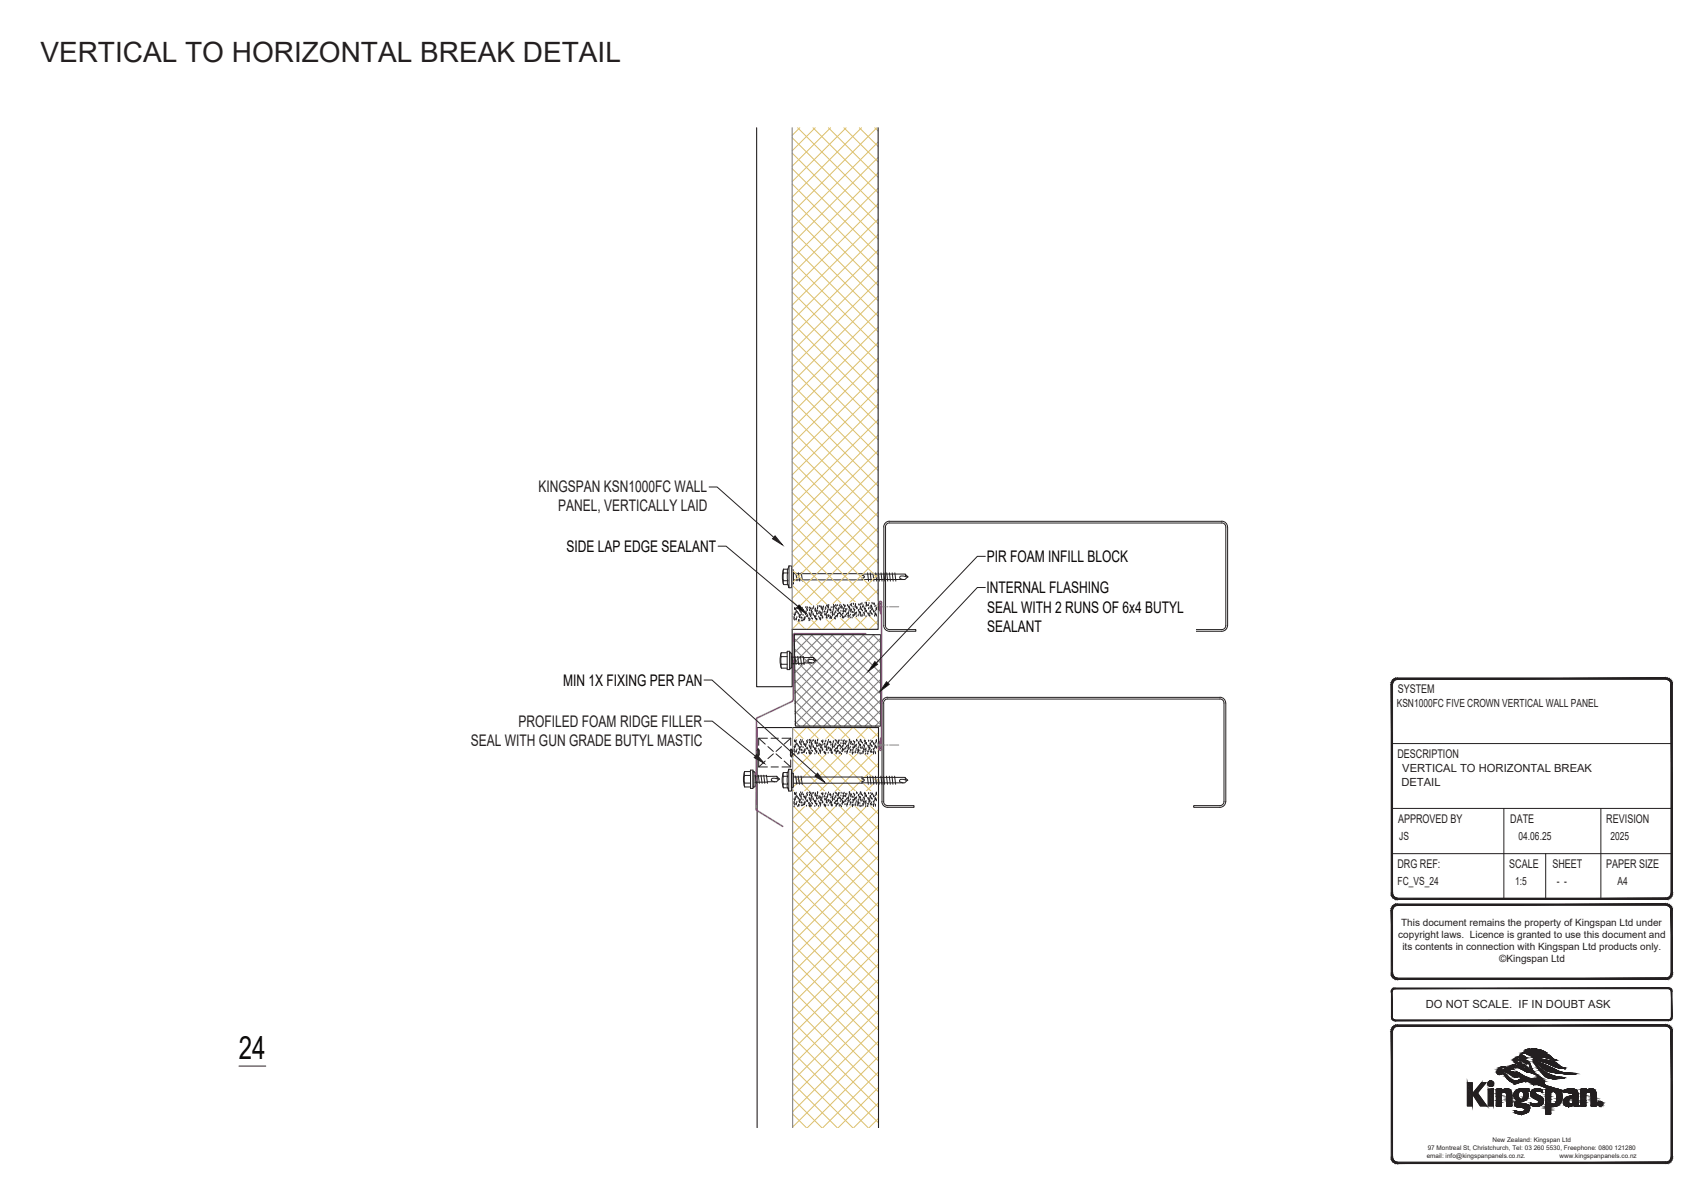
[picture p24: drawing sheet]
<svg xmlns="http://www.w3.org/2000/svg" width="297mm" height="210mm" viewBox="0 0 297 210" stroke-linecap="round" stroke-linejoin="round" font-family="sans-serif">
<defs><g id="words">
<text font-size="5.6" fill="#040503" x="41.7" y="184.9">24</text>
<text font-size="4.9" fill="#231f20" x="7" y="10.7">VERTICAL TO HORIZONTAL BREAK DETAIL</text>
<g font-size="2.8" fill="#231f20">
<text x="94" y="85.9">KINGSPAN KSN1000FC WALL</text>
<text x="97.4" y="89.2">PANEL, VERTICALLY LAID</text>
<text x="82.2" y="130.3">SEAL WITH GUN GRADE BUTYL MASTIC</text>
<text x="90.5" y="126.9">PROFILED FOAM RIDGE FILLER</text>
</g>
<g font-size="2.8" fill="#040503">
<text x="98.9" y="96.3">SIDE LAP EDGE SEALANT</text>
<text x="172.2" y="98.1">PIR FOAM INFILL BLOCK</text>
<text x="172.2" y="103.6">INTERNAL FLASHING</text>
<text x="172.3" y="106.9">SEAL WITH 2 RUNS OF 6x4 BUTYL</text>
<text x="172.3" y="110.3">SEALANT</text>
<text x="98.3" y="119.7">MIN 1X FIXING PER PAN</text>
</g>
<g font-size="2.1" fill="#231f20">
<text x="243.9" y="121">SYSTEM</text>
<text x="243.9" y="132.3">DESCRIPTION</text>
<text x="244" y="143.6">APPROVED BY</text>
<text x="263.6" y="143.6">DATE</text>
<text x="280.3" y="143.6">REVISION</text>
<text x="243.9" y="151.5">DRG REF:</text>
<text x="263.4" y="151.5">SCALE</text>
<text x="270.9" y="151.5">SHEET</text>
<text x="280.3" y="151.5">PAPER SIZE</text>
</g>
<g font-size="2" fill="#231f20">
<text x="243.8" y="123.5">KSN1000FC FIVE CROWN VERTICAL WALL PANEL</text>
<text x="244.6" y="137.1">DETAIL</text>
<text x="244.7" y="134.8">VERTICAL TO HORIZONTAL BREAK</text>
<text x="244.2" y="146.6">JS</text>
<text x="265" y="146.6">04.06.25</text>
<text x="281.1" y="146.6">2025</text>
<text x="243.9" y="154.5">FC_VS_24</text>
<text x="264.4" y="154.5">1:5</text>
<text x="271.7" y="154.5">- -</text>
<text x="282.3" y="154.5">A4</text>
<text x="248.8" y="176">DO NOT SCALE. IF IN DOUBT ASK</text>
</g>
<g font-size="1.7" fill="#231f20">
<text x="244.5" y="161.7">This document remains the property of Kingspan Ltd under</text>
<text x="244" y="163.8">copyright laws. Licence is granted to use this document and</text>
<text x="244.7" y="165.8">its contents in connection with Kingspan Ltd products only.</text>
<text x="261.7" y="168">©Kingspan Ltd</text>
</g>
<g font-size="1.1" fill="#231f20">
<text x="249" y="202.1">email: info@kingspanpanels.co.nz.</text>
<text x="249.2" y="200.7">97 Montreal St, Christchurch, Tel: 03 260 5530, Freephone: 0800 121280</text>
<text x="260.5" y="199.4">New Zealand: Kingspan Ltd</text>
<text x="272.2" y="202.1">www.kingspanpanels.co.nz</text>
</g>
</g></defs>
<g fill="none" stroke="#808180" stroke-width=".19">
<path d="M138.7 115.1l11.6 11.6M138.7 113.3l13.4 13.4M138.7 111.5l15 15M138.7 116.9l9.8 9.8M138.7 118.7l8 8M139.8 110.8l13.9 13.9M140 110.8l-1.3 1.2M141.6 110.8l12.1 12.1M141.8 110.8l-3.1 3M143.4 110.8l10.3 10.3M143.6 110.8l-4.9 4.8M145.2 110.8l8.5 8.5"/>
<path d="M145.3 110.8l-6.6 6.6M146.9 110.8l6.8 6.7M147.1 110.8l-8.4 8.4M148.7 110.8l5 4.9M148.9 110.8l-10.2 10.2M150.5 110.8l3.2 3.1M150.7 110.8l-12 12M152.3 110.8l1.4 1.3M152.5 110.8l-13.8 13.8M153.7 118.6l-8.1 8.1M153.7 116.8l-9.9 9.9M153.7 115l-11.7 11.7"/>
<path d="M153.7 113.2l-13.5 13.5M153.7 111.4l-15 15M138.3 127v69.9M138.7 122.3l4.5 4.4M138.7 124.1l2.7 2.6M138.7 125.9l.9 .8M138.7 120.5l6.2 6.2M153.7 125.8l-1 .9M153.7 124l-2.8 2.7M153.7 122.2l-4.5 4.5M153.7 120.4l-6.3 6.3"/>
</g>
<g fill="none" stroke="#231f20" stroke-width=".17">
<path d="M136.8 99.3l-.1 1.4 .1 1.3-.3-1.3zM136.8 99.4h.7M137.5 99.3v.7M137.7 98.8v3.8l-.2-.6h-.7M137.7 98.8l-.2 .6M137.7 98.8h.4v3.8h-.4M138.1 99.4l.4 .1v2.4l-.1 .1h-.3zM138.9 100l.2 1.4M139.3 100l.3 1.4M139.8 100l.3 1.4M151.4 100l.2 1.4M151.9 100l.1 1.4"/>
<path d="M152.3 100l.2 1.4M152.8 100l.2 1.4M153.3 100l.2 1.4M153.8 100l.1 1.4M154.3 100l.1 1.4M154.8 100l.1 1.4M155.2 100l.2 1.4M155.2 91a1.01 1.01 0 0 0-1 1l.1 17.2M155.2 91h58M155.7 100l.2 1.4M156.2 100l.1 1.4M213.2 91a1.01 1.01 0 0 1 1 1v17.2"/>
<path d="M136.3 114.6l.1 1.3h1M136.3 113.9l.1 .7M136.4 113.9l-.3 1.4 .3 1.3M136.4 113.9h1M136.4 114.6h1M136.4 115.9v.7h1M136.8 101.4h.7M136.8 100h.7M137.4 113.7h.4v3.2h-.4zM137.5 100v1.3M137.5 101.4v.6M137.8 113.9l.4 .2v2.4l-.4 .2z"/>
<path d="M138.2 114.5l.2 1.5M138.5 100.1l19.4 .1 .5 .5-.5 .5h-19.4M138.7 114.6l.2 1.4M139.2 114.6l.2 1.4M139.7 114.6l.2 1.4M140.2 114.7h-2M140.2 114.6l.1 1.4M140.2 114.8h1.7l.5 .4-.5 .5h-1.6M140.3 115.8h-2.1M142 114.8l.1 .4 .4 .1M142.1 115.2l-.9-.1a.29 .29 0 0 0-.2 .3 .29 .29 0 0 0 .4 .2l.3 .1M150.5 100.1v.3l.2 .1"/>
<path d="M150.7 100.5l.2 .2-.2 .2M150.7 100.9h-.2v.3M153.2 106.1l.3 .3M153.2 105.6v.5M153.5 105.2l.3 .3M153.5 105.2l-.3 .3M153.5 106.4h.1M153.5 105.3h.1M153.8 106.1l-.3 .3M153.8 105.6v.5M154.2 109.2a1.01 1.01 0 0 0 1 1h4.6v-.3h-4.6a.71 .71 0 0 1-.7-.7M158 100.2l.1 .5h.4"/>
<path d="M158.1 100.6l-.8-.1-.3 .3a.48 .48 0 0 0 .7 .4M213.9 109.2v-17.2a.71 .71 0 0 0-.7-.7h-58a.68 .68 0 0 0-.7 .7v17.2M214.2 109.2a1.01 1.01 0 0 1-1 1h-4.6v-.3h4.6a.71 .71 0 0 0 .7-.7M130 135.3v1.4M130 134.7h1M130 136.7v.7M130 134.7v.6l1 .1M130 134.7l-.3 1.3 .3 1.4M130 136.7h1M130 137.4h1M131.4 134.8v-.4h-.4v3.2h.4v-.4M131.4 134.6l.4 .2v2.4l-.4 .2z"/>
<path d="M131.8 135.3l.2 1.4M132.3 135.3l.2 1.4M132.8 135.3l.2 1.4M133.3 135.3l.2 1.4M133.8 135.3l.1 1.4M133.8 135.5h1.7l.5 .5-.5 .5h-1.6M133.8 135.4l-2 .1M133.9 136.5h-2.1M135.6 135.5l.1 .5M135.7 135.9l-.4-.1a.38 .38 0 0 0-.5 0 .38 .38 0 0 0-.1 .4l.6 .3M135.7 136h.4M136.7 136.9h.8"/>
<path d="M136.7 135.5h.8M137.4 134.8v2.7M137.7 134.3v3.8l-.2-.6h-.8l-.1-.4-.1-1.4 .2-.9v2.7M137.7 134.3l-.2 .5h-.8M137.7 134.3h.4v3.8h-.4M138.1 134.9l.4 .1v2.4h-.2h-.2zM138.5 135.6l19.4 .1 .5 .5-.5 .4-19.4 .1M138.9 135.5l.2 1.4M139.3 135.5l.2 1.4M139.8 135.5l.2 1.4M150.4 135.6v.3l.4 .3-.2 .1M150.7 136.4h-.3v.3"/>
<path d="M151.4 135.5l.1 1.4M151.8 135.5l.2 1.4M152.3 135.5l.2 1.4M152.8 135.5l.2 1.4M153.2 130.4l.3 .3M153.2 129.8v.6M153.3 135.5l.1 1.4M153.5 129.5l.3 .3M153.5 129.5l-.3 .3M153.5 129.5h.1M153.5 130.7h.1M153.7 135.5l.2 1.4"/>
<path d="M153.8 130.4l-.3 .3M153.8 129.8v.6M153.9 122.7v17.2a1.01 1.01 0 0 0 1 1h4.6v-.3h-4.6a.71 .71 0 0 1-.7-.7M154.2 135.5l.2 1.4M154.2 122.7v17.2M154.7 135.5l.2 1.4M154.9 122a.71 .71 0 0 0-.7 .7M154.9 121.7a1.01 1.01 0 0 0-1 1M154.9 122h58M154.9 121.7h58M155.2 135.5l.2 1.4M155.7 135.5l.1 1.4"/>
<path d="M156.1 135.5l.2 1.4M158 135.7v.5h.4M158 136.1a.77 .77 0 0 0-1 .2l.1 .2 .5 .1M212.9 122a.71 .71 0 0 1 .7 .7M212.9 121.7a1.01 1.01 0 0 1 1 1M213.9 122.7v17.2a1.01 1.01 0 0 1-1 1h-4.6v-.3h4.6a.71 .71 0 0 0 .7-.7v-17.2"/>
</g>
<g fill="none" stroke="#dcc06c" stroke-width=".17">
<path d="M138.3 127.1l15 15M138.3 129.8l15 15M138.3 132.5l15 15M138.3 135.2l15 15M138.3 137.9l15 15M140.7 127l-2.4 2.4M140.9 127l12.4 12.4M143.4 127l-5.1 5.1M143.6 127l9.7 9.7M146.1 127l-7.8 7.8M146.3 127l7 7M148.8 127l-10.5 10.5"/>
<path d="M149 127l4.3 4.3M151.5 127l-13.2 13.2M151.7 127l1.6 1.6M153.3 138.6l-15 15M153.3 135.9l-15 15M153.3 133.2l-15 15M153.3 130.5l-15 15.1M153.3 127.9l-15 15M138.3 140.6l15 15M138.3 143.3l15 15M138.3 146l15 15M138.3 148.7l15 14.9"/>
<path d="M138.3 151.4l15 14.9M138.3 154l15 15M138.3 156.7l15 15M138.3 159.4l15 15M153.3 157.5l-15 15M153.3 154.8l-15 15M153.3 152.1l-15 15M153.3 149.4l-15 15M153.3 146.7l-15 15M153.3 144l-15 15M153.3 141.3l-15 15M138.3 162.1l15 15"/>
<path d="M138.3 164.8l15 15M138.3 167.5l15 15M138.3 170.2l15 15M138.3 172.9l15 15M138.3 175.6l15 15M138.3 178.3l15 15M153.3 179l-15 15M153.3 176.3l-15 15.1M153.3 173.7l-15 14.9M153.3 170.9l-15 15.1M153.3 168.3l-15 15M153.3 165.6l-15 15"/>
<path d="M153.3 162.9l-15 15M153.3 160.2l-15 15M138.3 186.4l10.5 10.5M138.3 183.7l13.2 13.2M138.3 189.1l7.8 7.8M138.3 181l15 15M138.3 191.8l5.1 5.1M138.3 194.4l2.4 2.5M153.3 192.5l-4.3 4.4M153.3 195.2l-1.6 1.7M153.3 181.7l-15 15M153.3 189.8l-7 7.1"/>
<path d="M153.3 187.1l-9.7 9.8M153.3 184.4l-12.4 12.5"/>
</g>
<path d="M138.6 110.8h15.1v15.9h-14.9zM132.1 196.9v-69.9h21.2v69.9" fill="none" stroke="#231f20" stroke-width=".19"/>
<path d="M151.1 110.6h-12.4l-.2 .1-.1 .2v11.2l-.2 .3M153.8 105.2l-.2-.2-.2 .2 .3 1.9M153.8 105.2v25.6l-.2 .2-.2-.3 .3-1.9M132 125.6l-.1 15.6 .2 .2 4.5 2.8M138.3 122.4l-6.1 2.9-.2 .2" fill="none" stroke="#b9519f" stroke-width=".3"/>
<g fill="none" stroke="#808180" stroke-width=".17">
<path d="M150.8 105.9h1.7M152.7 105.9h.3M153.2 105.7l.6 .6M153.2 106.2l.3 .2M153.3 105.4l.5 .6M153.4 105.3l.4 .4M153.6 105.3l.2 .1M154.5 105.9h-1.3l.5 .5M154.7 105.9h.3M155.2 105.9h1.7M150.8 130h1.7M152.7 130h.3"/>
<path d="M153.5 129.5l-.3 .2M153.7 129.6l-.5 .4h1.3M153.8 130.5l-.2 .2M153.8 129.7l-.6 .6M153.8 130l-.5 .5M153.8 130.2l-.4 .5M154.7 130h.3M155.2 130h1.7"/>
</g>
<path d="M132.4 133.9h5.6" fill="none" stroke="#fff" stroke-width=".17"/>
<path d="M132.4 128.9l5.6 5v-5zM132.4 128.9l5.6 5h-5.6z" fill="#fff"/>
<path d="M153 104.9v2.5M132.4 128.9l5.6 5h-5.6zM132.4 128.9h5.6v5z" fill="none" stroke="#fff" stroke-width=".17"/>
<path d="M132.2 130.8l-.1 .1M132.4 130.8l-.3 .4M132.5 130.9l-.4 .6M132.5 131.7l-.2 .2M132.5 131.4l-.3 .5M132.5 131.2l-.4 .6M138.1 130.8l-.1 .2M138.2 130.8l-.2 .5M138.3 131l-.3 .6M138.3 131.8l-.1 .2M138.3 131.5l-.3 .5M138.3 131.2l-.3 .6" fill="none" stroke="#808180" stroke-width=".17"/>
<g fill="none" stroke="#231f20" stroke-width=".17">
<path d="M132.3 131.9h.1M132.3 130.8h.1M132.4 128.9l1.2 1M132.4 132.6v1.3h1.5M132.4 130.7v1.3M132.5 131.6l-.2 .3M132.5 131l-.1-.2-.1-.1-.1 .1a1.11 1.11 0 0 0 .1 1.1M132.5 131.1v.5M133.6 132.8l-1.2 1.1M133.9 128.9h-1.5v1.2M134 130.3l1 .9M134.6 133.9h1.2"/>
<path d="M134.6 128.9h1.2M135 131.6l-1 .8M135.4 131.6l1 .8M136.4 130.3l-1 .9M136.5 128.9h1.5M136.9 132.8l1.1 1.1M137.9 131.7l.2 .3M138 131.1v.6M138 128.9l-1.1 1M138 132.6v1.3h-1.5M138 128.9v1.2M138 130.7v1.3"/>
<path d="M138.1 130.8h.1M138.1 132h.1M138.3 131.1l-.2-.3-.2 .3M138.3 131.1v.6l-.2 .3"/>
</g>
<g fill="none" stroke="#dcc06c" stroke-width=".17">
<path d="M138.3 24l15 15M138.3 26.7l15 15M138.3 29.4l15 15M138.3 32.1l15 15M138.3 34.8l15 15M138.3 37.5l15 15M139.2 22.3l14.1 14M139.6 22.3l-1.3 1.3M141.9 22.3l11.4 11.3M142.3 22.3l-4 4M144.6 22.3l8.7 8.7M145 22.3l-6.7 6.7"/>
<path d="M147.3 22.3l6 5.9M147.7 22.3l-9.4 9.4M150 22.3l3.3 3.3M150.4 22.3l-12.1 12.1M152.7 22.3l.6 .6M153 22.3l-14.7 14.8M153.3 38.3l-15 15M153.3 35.6l-15 15M153.3 32.9l-15 15M153.3 30.2l-15 15M153.3 27.5l-15 15M153.3 24.8l-15 15"/>
<path d="M138.3 40.2l15 15M138.3 42.9l15 15M138.3 45.6l15 15M138.3 48.3l15 15M138.3 51l15 15M138.3 53.7l15 15M138.3 56.4l15 15M138.3 59.1l15 14.9M153.3 59.8l-15 15M153.3 57.1l-15 15M153.3 54.4l-15 15M153.3 51.7l-15 15"/>
<path d="M153.3 49l-15 15M153.3 46.3l-15 15M153.3 43.7l-15 14.9M153.3 40.9l-15 15M138.3 61.7l15 15.1M138.3 64.4l15 15M138.3 67.1l15 15M138.3 69.8l15 15M138.3 72.5l15 15M138.3 75.2l15 15M138.3 77.9l15 15M153.3 78.7l-15 15"/>
<path d="M153.3 76l-15 15M153.3 73.3l-15 15M153.3 70.6l-15 15M153.3 67.9l-15 15M153.3 65.2l-15 15M153.3 62.5l-15 15M138.3 99.5l10.3 10.4M138.3 80.6l15 15M138.3 83.3l15 15M138.3 86l15 15M138.3 88.7l15 15M138.3 91.4l15 15"/>
<path d="M138.3 94.1l15 15M138.3 96.8l13.1 13.1M153.3 97.5l-12.4 12.4M153.3 94.8l-15 15M153.3 92.1l-15 15M153.3 89.4l-15 15M153.3 86.7l-15 15M153.3 84.1l-15 15M153.3 81.4l-15 14.9M138.3 102.1l7.7 7.8M138.3 107.5l2.3 2.4M138.3 104.9l5 5"/>
<path d="M153.3 105.6l-4.3 4.3M153.3 108.3l-1.6 1.6M153.3 102.9l-7 7M153.3 100.2l-9.7 9.7"/>
</g>
<path d="M132.1 22.3v97.6h6.2v-10h15v-87.6" fill="none" stroke="#231f20" stroke-width=".19"/>
<path d="M138.3 22.3v87.6" fill="none" stroke="#808180" stroke-width=".19"/>
<path d="M138.5 105.9l14.5 1.5-14.5 1zM138.5 105.9l14.5 1.5v-2.5z" fill="#fff"/>
<path d="M138.5 105.9l14.5 1.5-14.5 1zM138.5 105.9l14.5-1v2.5zM153 138.2v2.4" fill="none" stroke="#fff" stroke-width=".17"/>
<g fill="none" stroke="#231f20" stroke-width=".17">
<path d="M138.6 107.9h.1M138.6 107.6h.1M138.6 107.1h.1M138.6 107.7h.1M138.7 106.1h.1M138.7 107.3h.1M138.7 106h.1M138.7 108.1h.1M138.7 107.2h.1M138.7 106.2h.1M138.8 106.2h.1M138.8 107h.1"/>
<path d="M138.8 107.1h.1M138.8 106.8h.1M138.9 106.2h.1M138.9 106.3h.1M138.9 108h.1M138.9 106h.1M139 106.5h.1M139 107.9h.1M139.1 106.8h.1M139.1 107.6h.1M139.2 106.7h.1M139.3 106.9h.1"/>
<path d="M139.3 107h.1M139.4 108.1h.1M139.4 108.3h.1M139.5 107.5h.1M139.5 108.1h.1M139.5 107.2h.1M139.5 106.3h.1M139.5 107.7h.1M139.5 106.4h.1M139.6 107.7h.1M139.6 107.3h.1M139.6 107.4h.1"/>
<path d="M139.6 106.5h.1M139.6 107.2h.1M139.7 105.9h.1M139.7 106h.1M139.8 106.7h.1M139.8 107.7h.1M139.8 106.4h.1M139.8 106.8h.1M139.8 106.2h.1M139.9 108.2h.1M139.9 107.7h.1M139.9 107.1h.1"/>
<path d="M140 107.8h.1M140 106.3h.1M140 106h.1M140.1 108.2h.1M140.2 107.2h.1M140.2 108.1h.1M140.2 106.3h.1M140.3 106.7h.1M140.3 107.8h.1M140.4 108h.1M140.4 106.7h.1M140.5 107.8h.1"/>
<path d="M140.5 106.9h.1M140.5 107.6h.1M140.5 106.8h.1M140.6 107.1h.1M140.6 105.9h.1M140.7 106.8h.1M140.7 106.6h.1M140.8 107.5h.1M140.8 106.1h.1M140.9 107.3h.1M140.9 105.9h.1M140.9 106.3h.1"/>
<path d="M140.9 107.4h.1M140.9 106.4h.1M141 107.5h.1M141 106h.1M141.1 107.8h.1M141.2 108.2h.1M141.2 107.8h.1M141.2 106.9h.1M141.3 106.4h.1M141.3 107.1h.1M141.3 106h.1M141.3 108.1h.1"/>
<path d="M141.4 107.2h.1M141.4 106h.1M141.4 107.9h.1M141.4 106.1h.1M141.4 107.5h.1M141.5 107.2h.1M141.5 107.4h.1M141.6 107h.1M141.6 106.8h.1M141.6 106.5h.1M141.7 107.8h.1M141.7 106.2h.1"/>
<path d="M141.7 106.7h.1M141.7 106.1h.1M141.8 107.9h.1M141.9 107h.1M141.9 107.2h.1M142 107.2h.1M142 105.7h.1M142 106h.1M142.1 107.4h.1M142.2 107.6h.1M142.2 107.5h.1M142.2 106.3h.1"/>
<path d="M142.3 106.5h.1M142.3 106.1h.1M142.3 107.9h.1M142.3 106.2h.1M142.4 107.6h.1M142.4 107.4h.1M142.5 108h.1M142.5 106.9h.1M142.5 107.9h.1M142.5 106.6h.1M142.6 108h.1M142.6 107.1h.1"/>
<path d="M142.6 106.4h.1M142.6 106.5h.1M142.6 107h.1M142.7 106.1h.1M142.7 105.9h.1M142.7 106h.1M142.7 105.7h.1M142.9 107.5h.1M142.9 106.9h.1M142.9 107h.1M142.9 106.6h.1M143 107.8h.1"/>
<path d="M143 105.7h.1M143.1 107.9h.1M143.1 106.7h.1M143.2 108.1h.1M143.2 106.8h.1M143.2 107.3h.1M143.2 108h.1M143.2 107.1h.1M143.2 107.8h.1M143.3 105.7h.1M143.3 105.9h.1M143.4 105.9h.1"/>
<path d="M143.4 106.2h.1M143.4 107.3h.1M143.4 107h.1M143.4 106.8h.1M143.5 107.4h.1M143.5 107.7h.1M143.5 106.4h.1M143.6 106.3h.1M143.6 107.7h.1M143.6 107.6h.1M143.6 106.2h.1M143.6 106.1h.1"/>
<path d="M143.6 106.7h.1M143.6 105.9h.1M143.7 105.8h.1M143.9 106.6h.1M143.9 107.2h.1M144 106.7h.1M144 107h.1M144 106.2h.1M144.1 107.2h.1M144.1 105.9h.1M144.1 106.1h.1M144.2 107.7h.1"/>
<path d="M144.2 107h.1M144.3 107.7h.1M144.3 107.4h.1M144.3 105.6h.1M144.3 107.2h.1M144.3 106.8h.1M144.4 105.8h.1M144.4 106.7h.1M144.4 106.6h.1M144.5 106.5h.1M144.5 106.3h.1M144.5 107.4h.1"/>
<path d="M144.5 105.5h.1M144.6 107.5h.1M144.6 105.8h.1M144.6 106h.1M144.6 107.3h.1M144.6 105.5h.1M144.7 106.3h.1M144.8 107.8h.1M144.8 107.4h.1M144.9 106.3h.1M144.9 107.5h.1M144.9 107.7h.1"/>
<path d="M145 106.4h.1M145 106.8h.1M145.1 105.9h.1M145.1 107.8h.1M145.2 107.6h.1M145.2 106.7h.1M145.3 107.1h.1M145.3 107.3h.1M145.3 107h.1M145.3 106.8h.1M145.3 106.7h.1M145.4 105.9h.1"/>
<path d="M145.4 106.4h.1M145.4 106.2h.1M145.5 105.5h.1M145.5 105.9h.1M145.5 107.1h.1M145.5 105.7h.1M145.6 107.2h.1M145.6 105.7h.1M145.6 107.8h.1M145.7 106.9h.1M145.7 107.7h.1M145.8 106h.1"/>
<path d="M145.8 107.9h.1M145.8 106.6h.1M145.8 107.5h.1M145.8 105.5h.1M145.9 106.8h.1M145.9 106.1h.1M145.9 105.7h.1M146 106.1h.1M146 107.4h.1M146.1 106.4h.1M146.1 107.5h.1M146.1 105.5h.1"/>
<path d="M146.2 107.3h.1M146.2 107.2h.1M146.2 107.1h.1M146.2 106.5h.1M146.3 106.2h.1M146.3 106.6h.1M146.4 107h.1M146.4 106.3h.1M146.4 106.1h.1M146.4 106h.1M146.5 105.6h.1M146.5 106.8h.1"/>
<path d="M146.6 106.9h.1M146.6 105.4h.1M146.7 107.5h.1M146.7 107h.1M146.7 105.9h.1M146.7 107.1h.1M146.8 106.5h.1M146.8 106h.1M146.8 105.6h.1M146.8 107.2h.1M146.9 105.8h.1M147 105.9h.1"/>
<path d="M147 107.6h.1M147 107h.1M147 107.7h.1M147.1 107.4h.1M147.1 106.1h.1M147.1 106.6h.1M147.1 107.6h.1M147.1 107h.1M147.2 107.7h.1M147.2 105.5h.1M147.2 106.7h.1M147.2 106.2h.1"/>
<path d="M147.2 106.5h.1M147.3 106h.1M147.4 107.5h.1M147.4 105.7h.1M147.4 106.6h.1M147.4 105.6h.1M147.5 105.7h.1M147.5 106.6h.1M147.5 107.3h.1M147.6 106.7h.1M147.6 106.2h.1M147.6 107.5h.1"/>
<path d="M147.7 106.4h.1M147.7 107.1h.1M147.8 106.2h.1M147.8 107h.1M147.9 105.5h.1M148 105.6h.1M148 106.9h.1M148 107.4h.1M148 107.6h.1M148.1 107.1h.1M148.1 105.8h.1M148.1 106.9h.1"/>
<path d="M148.1 107.4h.1M148.1 106.7h.1M148.2 105.7h.1M148.2 107.4h.1M148.2 106.4h.1M148.2 105.9h.1M148.2 106.1h.1M148.3 105.9h.1M148.4 107.7h.1M148.4 105.5h.1M148.4 107.2h.1M148.5 106.5h.1"/>
<path d="M148.5 106.3h.1M148.5 106.7h.1M148.5 105.4h.1M148.6 106.4h.1M148.6 105.3h.1M148.6 105.6h.1M148.7 107.7h.1M148.8 106.7h.1M148.9 107.3h.1M148.9 105.8h.1M148.9 105.3h.1M148.9 107.5h.1"/>
<path d="M148.9 106.2h.1M149 105.3h.1M149 106.8h.1M149.1 107.2h.1M149.1 106.5h.1M149.1 106.3h.1M149.2 107.1h.1M149.2 106.3h.1M149.2 105.7h.1M149.2 105.9h.1M149.3 105.4h.1M149.3 105.6h.1"/>
<path d="M149.3 106.9h.1M149.4 107.1h.1M149.4 105.8h.1M149.4 107.5h.1M149.5 106h.1M149.5 106.8h.1M149.6 105.9h.1M149.6 106.1h.1M149.8 107.3h.1M149.8 106.5h.1M149.8 106.4h.1M149.9 105.4h.1"/>
<path d="M149.9 107.2h.1M150 105.4h.1M150 106.9h.1M150 106.7h.1M150.1 106.2h.1M150.1 106.8h.1M150.1 106h.1M150.2 106.9h.1M150.2 107.2h.1M150.2 105.8h.1M150.2 105.4h.1M150.2 106h.1"/>
<path d="M150.3 107.4h.1M150.3 106.1h.1M150.3 105.3h.1M150.4 106.3h.1M150.4 105.2h.1M150.5 107.2h.1M150.5 107.4h.1M150.5 105.8h.1M150.5 106.5h.1M150.6 105.8h.1M150.6 105.5h.1M150.7 106.9h.1"/>
<path d="M150.7 105.8h.1M150.8 107.3h.1M150.8 106.2h.1M150.8 106.9h.1M150.8 107.1h.1M150.9 106h.1M150.9 106.6h.1M151 105.1h.1M151 106.3h.1M151 106.1h.1M151.1 106.5h.1M151.1 105.7h.1"/>
<path d="M151.1 107.5h.1M151.2 105.4h.1M151.2 106.6h.1M151.2 106.5h.1M151.2 105.1h.1M151.2 106.7h.1M151.2 105.2h.1M151.3 105.6h.1M151.5 106.9h.1M151.5 105.5h.1M151.5 107.2h.1M151.5 107h.1"/>
<path d="M151.6 105.6h.1M151.6 106.1h.1M151.7 105.2h.1M151.8 107.3h.1M151.8 107h.1M151.8 107.4h.1M151.8 105.9h.1M151.9 106.7h.1M151.9 106.5h.1M151.9 106.6h.1M152 105.6h.1M152 106.1h.1"/>
<path d="M152 106.8h.1M152 105.8h.1M152.1 105.6h.1M152.1 107h.1M152.1 105.7h.1M152.1 106.3h.1M152.2 105.9h.1M152.2 105.1h.1M152.2 106.3h.1M152.2 107.1h.1M152.3 106.2h.1M152.3 105.2h.1"/>
<path d="M152.5 106.7h.1M152.5 106.5h.1M152.5 105.2h.1M152.6 105.4h.1M152.6 105.3h.1M152.6 106.7h.1M152.6 107.4h.1M152.7 105.7h.1M152.7 107.1h.1M152.7 106.9h.1M152.8 107h.1M152.8 107.1h.1"/>
<path d="M152.8 106.5h.1M152.9 105.6h.1M152.9 107.2h.1M152.9 107.1h.1M152.9 106.2h.1M152.9 106h.1M153 107.4h.1M153 106.1h.1M153 106.2h.1"/>
</g>
<path d="M138.5 138.2l14.5 2.4-14.5 .1zM138.5 138.2l14.5 2.4v-2.4z" fill="#fff"/>
<path d="M138.5 138.2l14.5 2.4-14.5 .1zM138.5 138.2h14.5v2.4zM153 129v2.5" fill="none" stroke="#fff" stroke-width=".17"/>
<g fill="none" stroke="#231f20" stroke-width=".17">
<path d="M138.6 139.9h.1M138.6 139.4h.1M138.6 140h.1M138.7 138.4h.1M138.7 139.5h.1M138.7 138.3h.1M138.7 138.5h.1M138.8 139.2h.1M138.8 138.4h.1M138.8 139.4h.1M138.8 139h.1M138.9 138.5h.1"/>
<path d="M138.9 138.6h.1M138.9 138.3h.1M139 138.8h.1M139.1 139h.1M139.1 139.9h.1M139.2 139h.1M139.3 139.2h.1M139.5 139.8h.1M139.5 139.4h.1M139.5 138.5h.1M139.5 139.9h.1M139.5 138.6h.1"/>
<path d="M139.6 139.9h.1M139.6 139.6h.1M139.6 138.8h.1M139.6 139.4h.1M139.7 138.2h.1M139.8 139h.1M139.8 140h.1M139.8 138.7h.1M139.8 138.5h.1M139.9 139.9h.1M139.9 139.4h.1M140 138.5h.1"/>
<path d="M140 138.3h.1M140.2 139.5h.1M140.2 138.6h.1M140.3 138.9h.1M140.3 139h.1M140.4 139h.1M140.5 139.1h.1M140.5 139.8h.1M140.6 139.3h.1M140.7 139.1h.1M140.7 138.9h.1M140.8 139.7h.1"/>
<path d="M140.8 138.4h.1M140.9 139.6h.1M140.9 138.6h.1M140.9 139.7h.1M140.9 138.7h.1M141 139.8h.1M141 138.3h.1M141.2 139.2h.1M141.3 138.6h.1M141.3 139.3h.1M141.3 138.2h.1M141.3 138.7h.1"/>
<path d="M141.4 139.5h.1M141.4 138.2h.1M141.4 138.4h.1M141.4 139.7h.1M141.5 139.4h.1M141.5 139.6h.1M141.6 139.3h.1M141.6 139h.1M141.6 138.7h.1M141.6 138.8h.1M141.7 138.5h.1M141.7 139h.1"/>
<path d="M141.7 138.3h.1M141.9 139.2h.1M141.9 139.4h.1M142 139.5h.1M142 138.3h.1M142.1 139.7h.1M142.2 139.8h.1M142.2 139.7h.1M142.2 138.6h.1M142.3 138.8h.1M142.3 138.4h.1M142.3 138.7h.1"/>
<path d="M142.4 139.8h.1M142.4 139.6h.1M142.5 139.2h.1M142.5 138.9h.1M142.6 139.3h.1M142.6 138.7h.1M142.6 138.8h.1M142.7 138.4h.1M142.7 138.2h.1M142.9 139.8h.1M142.9 139.1h.1M142.9 139.2h.1"/>
<path d="M142.9 138.9h.1M143.1 138.9h.1M143.2 139.1h.1M143.2 139.5h.1M143.2 139.4h.1M143.4 138.4h.1M143.4 139.6h.1M143.4 139.3h.1M143.4 139.1h.1M143.5 139.6h.1M143.5 139.9h.1M143.5 138.6h.1"/>
<path d="M143.6 138.5h.1M143.6 140h.1M143.6 139.9h.1M143.6 138.3h.1M143.6 139h.1M143.9 138.9h.1M143.9 139.5h.1M144 139h.1M144 139.3h.1M144 138.5h.1M144.1 139.4h.1M144.1 138.3h.1"/>
<path d="M144.2 139.9h.1M144.2 139.3h.1M144.3 139.9h.1M144.3 139.7h.1M144.3 139.5h.1M144.3 139h.1M144.4 139h.1M144.4 138.9h.1M144.5 138.7h.1M144.5 138.5h.1M144.5 139.6h.1M144.6 139.7h.1"/>
<path d="M144.6 138.2h.1M144.6 139.5h.1M144.7 138.6h.1M144.8 139.6h.1M144.9 138.6h.1M144.9 139.8h.1M144.9 138.5h.1M144.9 140h.1M145 138.7h.1M145 139.1h.1M145.2 139.9h.1M145.2 139h.1"/>
<path d="M145.3 139.4h.1M145.3 139.6h.1M145.3 139.2h.1M145.3 139.1h.1M145.3 138.9h.1M145.4 138.6h.1M145.4 138.4h.1M145.5 139.4h.1M145.6 139.4h.1M145.7 139.2h.1M145.7 140h.1M145.8 138.2h.1"/>
<path d="M145.8 138.9h.1M145.8 139.8h.1M145.9 139h.1M145.9 138.3h.1M146 138.4h.1M146 139.7h.1M146.1 138.7h.1M146.1 139.8h.1M146.2 139.6h.1M146.2 139.5h.1M146.2 139.3h.1M146.2 138.7h.1"/>
<path d="M146.3 138.5h.1M146.3 138.8h.1M146.4 139.2h.1M146.4 138.5h.1M146.4 138.4h.1M146.4 138.3h.1M146.5 139.1h.1M146.6 139.2h.1M146.7 139.7h.1M146.7 139.2h.1M146.7 139.4h.1M146.8 138.8h.1"/>
<path d="M146.8 138.3h.1M146.8 139.5h.1M147 139.9h.1M147 139.3h.1M147.1 139.7h.1M147.1 138.4h.1M147.1 138.8h.1M147.1 139.9h.1M147.1 139.2h.1M147.2 139.9h.1M147.2 138.9h.1M147.2 138.5h.1"/>
<path d="M147.2 138.8h.1M147.3 138.3h.1M147.4 139.8h.1M147.4 138.8h.1M147.5 138.8h.1M147.5 139.6h.1M147.6 138.9h.1M147.6 138.5h.1M147.6 139.7h.1M147.7 138.6h.1M147.7 139.4h.1M147.8 138.4h.1"/>
<path d="M147.8 139.2h.1M148 139.2h.1M148 139.6h.1M148 139.9h.1M148.1 139.3h.1M148.1 139.1h.1M148.1 139.6h.1M148.1 138.9h.1M148.2 139.7h.1M148.2 138.7h.1M148.2 138.2h.1M148.2 138.4h.1"/>
<path d="M148.3 138.2h.1M148.4 139.9h.1M148.4 139.4h.1M148.5 138.8h.1M148.5 138.5h.1M148.5 138.6h.1M148.5 139h.1M148.6 138.6h.1M148.7 139.9h.1M148.8 139h.1M148.9 140h.1M148.9 139.5h.1"/>
<path d="M148.9 139.7h.1M148.9 138.4h.1M149 139.1h.1M149.1 139.5h.1M149.1 138.8h.1M149.1 138.6h.1M149.2 139.3h.1M149.2 138.6h.1M149.2 139.4h.1M149.3 139.2h.1M149.4 139.3h.1M149.4 139.7h.1"/>
<path d="M149.5 139.1h.1M149.5 138.2h.1M149.5 138.3h.1M149.6 138.4h.1M149.7 139.9h.1M149.8 139.6h.1M149.8 139.9h.1M149.8 138.8h.1M149.8 138.7h.1M149.9 139.4h.1M150 139.2h.1M150 139h.1"/>
<path d="M150.1 138.5h.1M150.1 139.1h.1M150.1 138.2h.1M150.2 139.1h.1M150.2 139.5h.1M150.2 138.2h.1M150.3 139.7h.1M150.3 138.4h.1M150.4 138.6h.1M150.5 139.5h.1M150.5 139.6h.1M150.5 138.7h.1"/>
<path d="M150.7 139.1h.1M150.7 139.8h.1M150.8 139.5h.1M150.8 139.9h.1M150.8 138.4h.1M150.8 139.2h.1M150.8 139.4h.1M150.9 138.3h.1M150.9 138.9h.1M151 138.6h.1M151 138.4h.1M151.1 139.9h.1"/>
<path d="M151.1 138.8h.1M151.1 139.7h.1M151.2 138.9h.1M151.2 138.8h.1M151.5 139.2h.1M151.5 139.5h.1M151.5 139.3h.1M151.6 138.4h.1M151.6 139.9h.1M151.7 139.8h.1M151.8 139.6h.1M151.8 139.3h.1"/>
<path d="M151.8 139.8h.1M151.9 139h.1M151.9 138.8h.1M151.9 138.9h.1M152 138.3h.1M152 139.1h.1M152.1 140h.1M152.1 139.3h.1M152.1 138.5h.1M152.2 138.6h.1M152.2 139.3h.1M152.3 138.4h.1"/>
<path d="M152.4 139.8h.1M152.5 138.9h.1M152.5 138.7h.1M152.5 139.9h.1M152.6 138.9h.1M152.6 139.6h.1M152.7 139.4h.1M152.7 139.2h.1M152.8 139.3h.1M152.8 139.4h.1M152.8 138.7h.1M152.9 139.5h.1"/>
<path d="M152.9 139.4h.1M152.9 138.4h.1M152.9 138.3h.1M153 139.6h.1M153 138.4h.1M153 138.5h.1M138.6 140.2h.1M138.6 140.7h.1M138.7 140.3h.1M138.9 140.2h.1M138.9 140.3h.1M139 140.1h.1"/>
<path d="M139.2 140.6h.1M139.4 140.4h.1M139.4 140.6h.1M139.5 140.4h.1M139.9 140.5h.1M140 140h.1M140.1 140.5h.1M140.2 140.3h.1M140.3 140.1h.1M140.4 140.2h.1M140.4 140.3h.1M140.5 140h.1"/>
<path d="M140.7 140.5h.1M141.1 140.1h.1M141.2 140.5h.1M141.2 140.1h.1M141.3 140.6h.1M141.3 140.4h.1M141.4 140.2h.1M141.4 140.6h.1M141.5 140.5h.1M141.6 140.5h.1M141.7 140.1h.1M141.8 140.2h.1"/>
<path d="M142.2 140.6h.1M142.3 140.1h.1M142.5 140.2h.1M142.5 140.4h.1M142.6 140.3h.1M142.8 140.6h.1M143 140h.1M143.1 140.2h.1M143.2 140.5h.1M143.2 140.3h.1M143.2 140.2h.1M143.2 140h.1"/>
<path d="M143.8 140.3h.1M143.9 140.4h.1M144 140.5h.1M144.1 140.6h.1M144.1 140.4h.1M144.3 140h.1M144.5 140.5h.1M144.8 140.1h.1M145 140.3h.1M145.1 140.1h.1M145.1 140.4h.1M145.2 140.5h.1"/>
<path d="M145.2 140.3h.1M145.6 140.1h.1M145.8 140.1h.1M145.9 140.6h.1M146 140.4h.1M146 140.3h.1M146.1 140.2h.1M146.2 140.2h.1M146.3 140.1h.1M146.5 140.5h.1M146.6 140.3h.1M146.7 140.5h.1"/>
<path d="M146.9 140.6h.1M146.9 140.2h.1M147 140.2h.1M147.5 140.3h.1M147.7 140.3h.1M147.8 140.6h.1M147.9 140.3h.1M147.9 140.1h.1M148.3 140.3h.1M148.5 140h.1M148.5 140.1h.1M148.7 140.4h.1"/>
<path d="M148.7 140.5h.1M148.8 140.6h.1M148.8 140.5h.1M149 140.4h.1M149.3 140.3h.1M149.3 140.4h.1M149.4 140h.1M149.7 140.4h.1M149.7 140.5h.1M149.8 140.1h.1M149.8 140.2h.1M150.1 140.1h.1"/>
<path d="M150.1 140.5h.1M150.1 140.6h.1M150.4 140.6h.1M150.6 140.2h.1M150.6 140.5h.1M150.7 140.3h.1M150.8 140.2h.1M151.1 140.2h.1M151.1 140.6h.1M151.1 140h.1M151.4 140.6h.1M151.4 140.2h.1"/>
<path d="M151.5 140.6h.1M151.6 140.2h.1M151.9 140.2h.1M152 140.4h.1M152.1 140.3h.1M152.4 140.3h.1M152.4 140.4h.1M152.5 140.6h.1M152.5 140.3h.1M152.5 140.1h.1M152.8 140.6h.1M152.8 140.4h.1"/>
</g>
<path d="M138.5 129l14.5 2.5h-14.5zM138.5 129l14.5 2.5v-2.5z" fill="#fff"/>
<path d="M138.5 129l14.5 2.5h-14.5zM138.5 129h14.5v2.5z" fill="none" stroke="#fff" stroke-width=".17"/>
<g fill="none" stroke="#231f20" stroke-width=".17">
<path d="M138.6 131h.1M138.6 130.7h.1M138.6 131.5h.1M138.6 130.2h.1M138.6 130.8h.1M138.7 129.2h.1M138.7 130.4h.1M138.7 129.1h.1M138.7 131.2h.1M138.7 130.3h.1M138.7 129.3h.1M138.8 130.1h.1"/>
<path d="M138.8 129.3h.1M138.8 130.2h.1M138.8 129.9h.1M138.9 129.3h.1M138.9 129.4h.1M138.9 131.1h.1M138.9 129.1h.1M139 129.6h.1M139 131h.1M139.1 129.9h.1M139.1 130.7h.1M139.2 129.8h.1"/>
<path d="M139.2 131.5h.1M139.3 130h.1M139.3 130.1h.1M139.4 131.2h.1M139.4 131.4h.1M139.5 130.6h.1M139.5 131.2h.1M139.5 130.3h.1M139.5 129.4h.1M139.5 130.7h.1M139.5 129.5h.1M139.6 130.7h.1"/>
<path d="M139.6 130.4h.1M139.6 129.6h.1M139.6 130.3h.1M139.7 129h.1M139.8 129.8h.1M139.8 130.8h.1M139.8 129.5h.1M139.8 129.9h.1M139.8 129.3h.1M139.9 131.3h.1M139.9 130.8h.1M139.9 130.2h.1"/>
<path d="M140 130.9h.1M140 129.4h.1M140 129.1h.1M140.1 131.3h.1M140.2 130.3h.1M140.2 131.2h.1M140.2 129.4h.1M140.3 129.7h.1M140.3 130.9h.1M140.3 129.8h.1M140.4 131.1h.1M140.4 129.8h.1"/>
<path d="M140.5 130.9h.1M140.5 130.8h.1M140.5 130h.1M140.5 130.7h.1M140.5 129.9h.1M140.6 130.2h.1M140.7 129.9h.1M140.7 129.7h.1M140.7 131.4h.1M140.8 130.5h.1M140.8 129.2h.1M140.9 130.4h.1"/>
<path d="M140.9 129.4h.1M140.9 130.5h.1M140.9 129.5h.1M141 130.6h.1M141 129.1h.1M141.1 130.9h.1M141.2 131.3h.1M141.2 130.9h.1M141.2 130h.1M141.3 129.5h.1M141.3 131.4h.1M141.3 130.2h.1"/>
<path d="M141.3 129h.1M141.3 131.2h.1M141.4 130.3h.1M141.4 129.1h.1M141.4 131h.1M141.4 131.4h.1M141.4 129.2h.1M141.4 130.6h.1M141.5 131.3h.1M141.5 130.3h.1M141.5 130.5h.1M141.6 130.1h.1"/>
<path d="M141.6 131.4h.1M141.6 129.9h.1M141.6 129.6h.1M141.7 130.9h.1M141.7 129.3h.1M141.7 129.8h.1M141.7 129.2h.1M141.8 131h.1M141.9 130.1h.1M141.9 130.3h.1M142 130.3h.1M142 129.1h.1"/>
<path d="M142.1 130.5h.1M142.2 130.7h.1M142.2 130.5h.1M142.2 131.4h.1M142.2 129.4h.1M142.3 129.6h.1M142.3 129.2h.1M142.3 131h.1M142.3 129.3h.1M142.4 130.7h.1M142.4 130.5h.1M142.5 131.1h.1"/>
<path d="M142.5 130h.1M142.5 131h.1M142.5 131.2h.1M142.5 129.7h.1M142.6 131.1h.1M142.6 130.1h.1M142.6 129.5h.1M142.6 129.6h.1M142.7 129.2h.1M142.7 129h.1M142.7 129.1h.1M142.8 131.4h.1"/>
<path d="M142.9 130.6h.1M142.9 130h.1M142.9 129.7h.1M143 130.9h.1M143.1 131h.1M143.1 129.8h.1M143.2 131.3h.1M143.2 131.1h.1M143.2 129.9h.1M143.2 130.4h.1M143.2 130.2h.1M143.2 130.9h.1"/>
<path d="M143.4 129.3h.1M143.4 130.4h.1M143.4 130.1h.1M143.4 129.9h.1M143.5 130.5h.1M143.5 130.7h.1M143.5 129.4h.1M143.6 129.4h.1M143.6 130.8h.1M143.6 130.7h.1M143.6 129.3h.1M143.6 129.2h.1"/>
<path d="M143.6 129.8h.1M143.8 131.1h.1M143.9 131.2h.1M143.9 129.7h.1M143.9 130.3h.1M144 129.8h.1M144 131.4h.1M144 130.1h.1M144 129.3h.1M144.1 130.3h.1M144.1 131.4h.1M144.1 131.3h.1"/>
<path d="M144.1 129.2h.1M144.2 130.8h.1M144.2 130.1h.1M144.3 130.8h.1M144.3 130.5h.1M144.3 130.3h.1M144.3 129.9h.1M144.4 129.8h.1M144.4 129.7h.1M144.5 129.6h.1M144.5 129.4h.1M144.5 130.5h.1"/>
<path d="M144.5 131.3h.1M144.6 130.5h.1M144.6 129.1h.1M144.6 130.4h.1M144.7 129.4h.1M144.8 130.9h.1M144.8 130.5h.1M144.9 129.4h.1M144.9 130.6h.1M144.9 130.8h.1M145 129.5h.1M145 129.9h.1"/>
<path d="M145 131.2h.1M145.1 130.9h.1M145.1 131.2h.1M145.2 130.7h.1M145.2 131.3h.1M145.2 131.4h.1M145.2 129.8h.1M145.2 131.2h.1M145.3 130.2h.1M145.3 130.4h.1M145.3 130.1h.1M145.3 129.9h.1"/>
<path d="M145.3 129.8h.1M145.4 129.5h.1M145.4 129.3h.1M145.5 130.2h.1M145.6 130.3h.1M145.6 130.9h.1M145.7 130h.1M145.7 130.8h.1M145.8 129.1h.1M145.8 131h.1M145.8 129.7h.1M145.8 130.6h.1"/>
<path d="M145.9 129.9h.1M145.9 129.2h.1M145.9 131.4h.1M146 129.2h.1M146 131.3h.1M146 130.5h.1M146 131.1h.1M146.1 129.5h.1M146.1 130.6h.1M146.1 131h.1M146.2 130.4h.1M146.2 130.3h.1"/>
<path d="M146.2 131.1h.1M146.2 130.1h.1M146.2 129.6h.1M146.3 129.3h.1M146.3 131h.1M146.3 129.7h.1M146.4 130.1h.1M146.4 129.4h.1M146.4 129.2h.1M146.4 129.1h.1M146.5 131.4h.1M146.5 129.9h.1"/>
<path d="M146.6 130h.1M146.6 131.2h.1M146.7 130.6h.1M146.7 131.3h.1M146.7 130.1h.1M146.7 130.2h.1M146.8 129.6h.1M146.8 129.1h.1M146.8 130.3h.1M146.9 131.5h.1M146.9 131h.1M147 131h.1"/>
<path d="M147 130.7h.1M147 130.1h.1M147 130.8h.1M147.1 130.5h.1M147.1 129.2h.1M147.1 129.7h.1M147.1 130.7h.1M147.1 130.1h.1M147.2 130.8h.1M147.2 129.8h.1M147.2 129.3h.1M147.2 129.6h.1"/>
<path d="M147.3 129.1h.1M147.4 130.6h.1M147.4 129.7h.1M147.5 131.1h.1M147.5 129.7h.1M147.5 130.4h.1M147.6 129.7h.1M147.6 129.3h.1M147.6 130.5h.1M147.7 131.1h.1M147.7 129.4h.1M147.7 130.2h.1"/>
<path d="M147.8 129.3h.1M147.8 131.4h.1M147.8 130.1h.1M147.9 131.1h.1M147.9 130.9h.1M148 130h.1M148 130.4h.1M148 130.7h.1M148.1 130.1h.1M148.1 130h.1M148.1 130.4h.1M148.1 129.7h.1"/>
<path d="M148.2 130.5h.1M148.2 129.5h.1M148.2 129h.1M148.2 129.2h.1M148.3 129h.1M148.3 131.2h.1M148.4 130.8h.1M148.4 130.3h.1M148.5 130.8h.1M148.5 129.6h.1M148.5 130.9h.1M148.5 129.3h.1"/>
<path d="M148.5 129.4h.1M148.5 129.8h.1M148.6 129.5h.1M148.7 130.8h.1M148.7 131.2h.1M148.7 131.3h.1M148.8 131.5h.1M148.8 131.3h.1M148.8 129.8h.1M148.9 130.8h.1M148.9 130.4h.1M148.9 130.5h.1"/>
<path d="M148.9 129.3h.1M149 131.2h.1M149 129.9h.1M149.1 130.3h.1M149.1 129.6h.1M149.1 129.4h.1M149.2 130.2h.1M149.2 129.4h.1M149.3 131.1h.1M149.3 130h.1M149.3 131.2h.1M149.4 130.8h.1"/>
<path d="M149.4 130.1h.1M149.4 130.6h.1M149.5 129.9h.1M149.5 129h.1M149.5 129.1h.1M149.6 129.2h.1M149.7 131.2h.1M149.7 130.7h.1M149.7 131.3h.1M149.8 130.4h.1M149.8 130.9h.1M149.8 131h.1"/>
<path d="M149.8 130.8h.1M149.8 129.6h.1M149.8 129.5h.1M149.9 130.3h.1M150 130h.1M150 129.8h.1M150.1 130.9h.1M150.1 131.3h.1M150.1 129.3h.1M150.1 131.5h.1M150.1 129.9h.1M150.1 129h.1"/>
<path d="M150.2 130h.1M150.2 130.3h.1M150.2 129h.1M150.3 130.5h.1M150.3 129.2h.1M150.4 129.4h.1M150.4 131.4h.1M150.5 130.3h.1M150.5 130.5h.1M150.5 129.6h.1M150.6 131.1h.1M150.6 131.3h.1"/>
<path d="M150.7 131.1h.1M150.7 130h.1M150.7 130.7h.1M150.8 131h.1M150.8 130.4h.1M150.8 130.7h.1M150.8 129.3h.1M150.8 130h.1M150.8 130.2h.1M150.9 129.1h.1M150.9 129.7h.1M151 129.4h.1"/>
<path d="M151 129.2h.1M151.1 130.7h.1M151.1 131.1h.1M151.1 131.5h.1M151.1 129.6h.1M151.1 130.8h.1M151.1 130.5h.1M151.2 129.7h.1M151.2 129.6h.1M151.4 131.4h.1M151.4 131.1h.1M151.5 130h.1"/>
<path d="M151.5 131.4h.1M151.5 130.3h.1M151.5 130.1h.1M151.6 129.2h.1M151.6 131.1h.1M151.6 130.8h.1M151.7 130.6h.1M151.8 130.4h.1M151.8 130.1h.1M151.8 130.5h.1M151.8 130.6h.1M151.9 129.8h.1"/>
<path d="M151.9 129.6h.1M151.9 129.7h.1M151.9 131h.1M152 129.2h.1M152 131.2h.1M152 129.9h.1M152.1 130.8h.1M152.1 130.1h.1M152.1 131.1h.1M152.1 129.4h.1M152.2 129.4h.1M152.2 130.2h.1"/>
<path d="M152.3 129.3h.1M152.4 131.2h.1M152.4 130.7h.1M152.5 129.7h.1M152.5 131.4h.1M152.5 129.6h.1M152.5 130.7h.1M152.5 131.2h.1M152.5 131h.1M152.6 129.8h.1M152.6 130.5h.1M152.7 130.2h.1"/>
<path d="M152.7 130h.1M152.8 130.1h.1M152.8 131.4h.1M152.8 131.2h.1M152.8 130.2h.1M152.8 129.6h.1M152.9 130.3h.1M152.9 130.2h.1M152.9 129.3h.1M152.9 129.1h.1M153 130.4h.1M153 129.2h.1"/>
<path d="M153 129.3h.1"/>
</g>
<path d="M142.7 135l1.2 1.6-1.7-1.1z" fill="#231f20"/>
<path d="M122.9 118.7h1.4l18.1 16.5M142.7 135l1.2 1.6-1.7-1.1z" fill="none" stroke="#231f20" stroke-width=".17"/>
<path d="M132.1 131.7l1.3 1.5-1.8-1z" fill="#231f20"/>
<path d="M122.9 125.9h1.4l7.5 6.1M132.1 131.7l1.3 1.5-1.8-1z" fill="none" stroke="#231f20" stroke-width=".17"/>
<path d="M135.3 93.5l1.2 1.6-1.7-1.1z" fill="#231f20"/>
<path d="M123.8 85h1.4l9.8 8.8M135.3 93.5l1.2 1.6-1.7-1.1z" fill="none" stroke="#231f20" stroke-width=".17"/>
<path d="M171.4 100.5v10.8l37.2-10.8zM171.4 111.3l37.2-10.8v10.8z" fill="#fff"/>
<path d="M171.4 100.5h37.2l-37.2 10.8zM171.4 111.3l37.2-10.8v10.8z" fill="none" stroke="#fff" stroke-width=".17"/>
<path d="M154.7 119l.5 .4-1.6 1.3z" fill="#040503"/>
<path d="M154.7 119l.5 .4-1.6 1.3zM172 102.6h-1.4l-15.7 16.6" fill="none" stroke="#231f20" stroke-width=".17"/>
<path d="M171.4 95.1v4.1l29.3-4.1zM171.4 99.2l29.3-4.1v4.1z" fill="#fff"/>
<path d="M171.4 95.1h29.3l-29.3 4.1zM171.4 99.2l29.3-4.1v4.1z" fill="none" stroke="#fff" stroke-width=".17"/>
<path d="M152.7 115.5l.5 .4-1.7 1.3z" fill="#040503"/>
<path d="M172 97.1h-1.4l-17.7 18.6M152.7 115.5l.5 .4-1.7 1.3zM41.7 186.1h4.7" fill="none" stroke="#231f20" stroke-width=".17"/>
<path d="M94 93.3v4.1l31.9-4.1zM94 97.4l31.9-4.1v4.1z" fill="#fff"/>
<path d="M94 93.3h31.9l-31.9 4.1zM94 97.4l31.9-4.1v4.1z" fill="none" stroke="#fff" stroke-width=".17"/>
<path d="M139.5 105.6l1.3 1.5-1.8-1z" fill="#040503"/>
<path d="M125.3 95.3h1.4l12.5 10.6M139.5 105.6l1.3 1.5-1.8-1zM262.5 141.1v15.8" fill="none" stroke="#231f20" stroke-width=".17"/>
<path d="M290.8 156.8l.2 .2h-.2zM290.8 156.8l.2 .2v-.3zM291 156.7l.3 .2-.3 .1zM291 156.7l.3 .2-.1-.3zM291.2 156.6l.4 .1-.3 .2zM291.2 156.6l.4 .1-.2-.2zM291.4 156.5h.3l-.1 .2zM291.5 156.3l-.1 .2h.3zM291.5 156.3l.3-.1-.1 .3zM291.6 156.1l-.1 .2 .3-.1zM291.6 156.1l.3-.2-.1 .3zM291.6 155.9v.2l.3-.2z" fill="#231f20"/>
<path d="M290.8 156.8l.2 .2h-.2zM290.8 156.8l.2-.1v.3zM291 156.7l.3 .2-.3 .1zM291 156.7l.2-.1 .1 .3zM291.2 156.6l.2-.1 .2 .2zM291.2 156.6l.4 .1-.3 .2zM291.4 156.5h.3l-.1 .2zM291.5 156.3l.2 .2h-.3zM291.5 156.3l.3-.1-.1 .3zM291.6 156.1l.2 .1-.3 .1zM291.6 156.1l.3-.2-.1 .3zM291.6 155.9h.3l-.3 .2z" fill="none" stroke="#231f20" stroke-width=".17"/>
<path d="M291.6 119.4v36.5h.3zM291.6 119.4h.3v36.5z" fill="#231f20"/>
<path d="M291.6 119.4h.3v36.5zM291.6 119.4l.3 36.5h-.3z" fill="none" stroke="#231f20" stroke-width=".17"/>
<path d="M291.8 119.1l.1 .3h-.3zM291.6 119.2v.2l.2-.3zM291.7 118.9l.1 .2-.2 .1zM291.5 119l.1 .2 .1-.3zM291.6 118.7l.1 .2-.2 .1zM291.4 118.8l.1 .2 .1-.3zM291.3 118.5l.3 .2-.2 .1zM291.3 118.5l-.1 .2 .2 .1zM291 118.4l.3 .1-.1 .2zM291 118.4v.2l.2 .1zM290.8 118.3l.2 .1v.2zM290.8 118.3v.3h.2z" fill="#231f20"/>
<path d="M290.8 118.3l.2 .1v.2zM290.8 118.3l.2 .3h-.2zM291 118.4l.2 .3-.2-.1zM291 118.4l.3 .1-.1 .2zM291.3 118.5l.3 .2-.2 .1zM291.3 118.5l.1 .3-.2-.1zM291.4 118.8l.2-.1-.1 .3zM291.5 119l.2-.1-.1 .3zM291.6 118.7l.1 .2-.2 .1zM291.6 119.2l.2-.1-.2 .3zM291.7 118.9l.1 .2-.2 .1zM291.8 119.1l.1 .3h-.3z" fill="none" stroke="#231f20" stroke-width=".17"/>
<path d="M243.9 118.6h46.9v-.3zM243.9 118.3h46.9l-46.9 .3z" fill="#231f20"/>
<path d="M243.9 118.6l46.9-.3v.3zM243.9 118.3h46.9l-46.9 .3z" fill="none" stroke="#231f20" stroke-width=".17"/>
<path d="M243.6 118.4l.3-.1v.3zM243.6 118.4l.1 .2h.2zM243.3 118.5l.3-.1 .1 .2zM243.3 118.5l.2 .2 .2-.1zM243.1 118.7l.2-.2 .2 .2zM243.1 118.7l.2 .1 .2-.1zM243.1 118.7l.2 .1-.4 .1zM242.9 118.9l.3 .1 .1-.2zM242.9 118.9l.3 .1-.4 .1zM242.8 119.1l.3 .1 .1-.2zM242.8 119.1l.3 .1-.3 .2zM242.8 119.4h.2l.1-.2z" fill="#231f20"/>
<path d="M242.8 119.4l.3-.2-.1 .2zM242.8 119.1l.3 .1-.3 .2zM242.8 119.1l.4-.1-.1 .2zM242.9 118.9l.3 .1-.4 .1zM242.9 118.9l.4-.1-.1 .2zM243.1 118.7l.2 .1-.4 .1zM243.1 118.7h.4l-.2 .1zM243.1 118.7l.2-.2 .2 .2zM243.3 118.5l.4 .1-.2 .1zM243.3 118.5l.3-.1 .1 .2zM243.6 118.4l.3-.1v.3zM243.6 118.4l.3 .2h-.2z" fill="none" stroke="#231f20" stroke-width=".17"/>
<path d="M242.8 119.4l.2 36.5v-36.5zM242.8 119.4l.2 36.5h-.2z" fill="#231f20"/>
<path d="M242.8 119.4h.2v36.5zM242.8 119.4l.2 36.5h-.2z" fill="none" stroke="#231f20" stroke-width=".17"/>
<path d="M242.8 155.9h.2l-.2 .3zM243 155.9l-.2 .3 .3-.1zM242.8 156.2l.3-.1-.2 .4zM243.1 156.1l-.2 .4 .3-.2zM242.9 156.5l.3-.2-.1 .4zM243.2 156.3l-.1 .4 .2-.2zM243.1 156.7l.2-.2v.4zM243.3 156.5v.4l.2-.3zM243.5 156.6l.1 .4-.3-.1zM243.5 156.6l.1 .4 .1-.3zM243.7 156.7l.2 .3h-.3zM243.7 156.7l.2 .3v-.2z" fill="#231f20"/>
<path d="M242.8 155.9h.2l-.2 .3zM242.8 156.2l.3-.1-.2 .4zM242.9 156.5l.3-.2-.1 .4zM243 155.9l.1 .2-.3 .1zM243.1 156.1l.1 .2-.3 .2zM243.1 156.7l.2-.2v.4zM243.2 156.3l.1 .2-.2 .2zM243.3 156.5l.2 .1-.2 .3zM243.5 156.6l.2 .1-.1 .3zM243.5 156.6l.1 .4-.3-.1zM243.7 156.7l.2 .1v.2zM243.7 156.7l.2 .3h-.3z" fill="none" stroke="#231f20" stroke-width=".17"/>
<path d="M243.9 156.8v.2l46.9-.2zM243.9 157l46.9-.2v.2z" fill="#231f20"/>
<path d="M242.9 129.8h48.8M242.9 149h48.8M242.9 141.1h48.8M243.9 157.9l1.9 .1M243.9 156.8h46.9l-46.9 .2zM243.9 157l46.9-.2v.2zM269.8 149v7.9M279.4 141.1v15.8" fill="none" stroke="#231f20" stroke-width=".17"/>
<path d="M290.8 202.8l.2 .3h-.2zM290.8 202.8l.2 .3v-.3zM291 202.8l.3 .1-.3 .2zM291 202.8l.3 .1-.1-.2zM291.2 202.7l.4 .1-.3 .1zM291.2 202.7l.4 .1-.2-.2zM291.4 202.6l.3-.1-.1 .3zM291.5 202.4l-.1 .2 .3-.1zM291.5 202.4l.3-.1-.1 .2zM291.6 202.2l-.1 .2 .3-.1zM291.6 202.2l.3-.2-.1 .3zM291.6 202v.2l.3-.2z" fill="#231f20"/>
<path d="M290.8 202.8l.2 .3h-.2zM290.8 202.8h.2v.3zM291 202.8l.3 .1-.3 .2zM291 202.8l.2-.1 .1 .2zM291.2 202.7l.2-.1 .2 .2zM291.2 202.7l.4 .1-.3 .1zM291.4 202.6l.3-.1-.1 .3zM291.5 202.4l.2 .1-.3 .1zM291.5 202.4l.3-.1-.1 .2zM291.6 202.2l.2 .1-.3 .1zM291.6 202.2l.3-.2-.1 .3zM291.6 202h.3l-.3 .2z" fill="none" stroke="#231f20" stroke-width=".17"/>
<path d="M291.6 180v22h.3zM291.6 180h.3v22z" fill="#231f20"/>
<path d="M291.6 180h.3v22zM291.6 180l.3 22h-.3z" fill="none" stroke="#231f20" stroke-width=".17"/>
<path d="M291.8 179.7l.1 .3h-.3zM291.6 179.8v.2l.2-.3zM291.7 179.4l.1 .3-.2 .1zM291.5 179.6l.1 .2 .1-.4zM291.6 179.2l.1 .2-.2 .2zM291.4 179.4l.1 .2 .1-.4zM291.3 179l.3 .2-.2 .2zM291.3 179l-.1 .2 .2 .2zM291 178.9l.3 .1-.1 .2zM291 178.9v.3h.2zM290.8 178.9h.2v.3zM290.8 178.9v.2l.2 .1z" fill="#231f20"/>
<path d="M290.8 178.9h.2v.3zM290.8 178.9l.2 .3-.2-.1zM291 178.9l.2 .3h-.2zM291 178.9l.3 .1-.1 .2zM291.3 179l.3 .2-.2 .2zM291.3 179l.1 .4-.2-.2zM291.5 179.6l.2-.2-.1 .4zM291.6 179.2l.1 .2-.2 .2zM291.6 179.2l-.1 .4-.1-.2zM291.6 179.8l.2-.1-.2 .3zM291.7 179.4l.1 .3-.2 .1zM291.8 179.7l.1 .3h-.3z" fill="none" stroke="#231f20" stroke-width=".17"/>
<path d="M243.9 179.1h46.9v-.2zM243.9 178.9h46.9l-46.9 .2z" fill="#231f20"/>
<path d="M243.9 179.1l46.9-.2v.2zM243.9 178.9h46.9l-46.9 .2z" fill="none" stroke="#231f20" stroke-width=".17"/>
<path d="M243.6 178.9h.3v.2zM243.6 178.9l.1 .3 .2-.1zM243.3 179l.3-.1 .1 .3zM243.3 179l.2 .2h.2zM243.1 179.2l.2-.2 .2 .2zM243.1 179.2l.2 .2 .2-.2zM243.1 179.2l.2 .2h-.4zM242.9 179.4l.3 .2 .1-.2zM242.9 179.4l.3 .2-.4 .1zM242.8 179.7l.3 .1 .1-.2zM242.8 179.7l.3 .1-.3 .2zM242.8 180h.2l.1-.2z" fill="#231f20"/>
<path d="M242.8 180l.3-.2-.1 .2zM242.8 179.7l.3 .1-.3 .2zM242.8 179.7l.4-.1-.1 .2zM242.9 179.4l.3 .2-.4 .1zM242.9 179.4h.4l-.1 .2zM243.1 179.2l.2 .2h-.4zM243.1 179.2h.4l-.2 .2zM243.1 179.2l.2-.2 .2 .2zM243.3 179l.4 .2h-.2zM243.3 179l.3-.1 .1 .3zM243.6 178.9h.3v.2zM243.6 178.9l.3 .2-.2 .1z" fill="none" stroke="#231f20" stroke-width=".17"/>
<path d="M242.8 180l.2 22v-22zM242.8 180l.2 22h-.2z" fill="#231f20"/>
<path d="M242.8 180h.2v22zM242.8 180l.2 22h-.2z" fill="none" stroke="#231f20" stroke-width=".17"/>
<path d="M242.8 202h.2l-.2 .3zM243 202l-.2 .3 .3-.1zM242.8 202.3l.3-.1-.2 .3zM243.1 202.2l-.2 .3 .3-.1zM242.9 202.5l.3-.1-.1 .4zM243.2 202.4l-.1 .4 .2-.2zM243.1 202.8l.2-.2v.3zM243.3 202.6v.3l.2-.2zM243.5 202.7l.1 .4-.3-.2zM243.5 202.7l.1 .4 .1-.3zM243.7 202.8l.2 .3h-.3zM243.7 202.8l.2 .3v-.3z" fill="#231f20"/>
<path d="M242.8 202h.2l-.2 .3zM242.8 202.3l.3-.1-.2 .3zM242.9 202.5l.3-.1-.1 .4zM243 202l.1 .2-.3 .1zM243.1 202.2l.1 .2-.3 .1zM243.1 202.8l.2-.2v.3zM243.2 202.4l.1 .2-.2 .2zM243.3 202.6l.2 .1-.2 .2zM243.5 202.7l.2 .1-.1 .3zM243.5 202.7l.1 .4-.3-.2zM243.7 202.8h.2v.3zM243.7 202.8l.2 .3h-.3z" fill="none" stroke="#231f20" stroke-width=".17"/>
<path d="M243.9 202.8v.3l46.9-.3zM243.9 203.1l46.9-.3v.3z" fill="#231f20"/>
<path d="M243.9 202.8h46.9l-46.9 .3zM243.9 203.1l46.9-.3v.3z" fill="none" stroke="#231f20" stroke-width=".17"/>
<path d="M291.2 178l.2 .1-.2 .1zM291.2 178l.2 .1v-.1zM291.4 178h.2l-.2 .1zM291.4 178h.2l-.1-.1zM291.5 177.9l.3-.1-.2 .2zM291.6 177.7l-.1 .2 .3-.1zM291.8 177.5v.3l-.2-.1zM291.7 177.5l-.1 .2 .2-.2z" fill="#231f20"/>
<path d="M291.2 178l.2 .1-.2 .1zM291.2 178h.2v.1zM291.4 178h.2l-.2 .1zM291.4 178l.1-.1 .1 .1zM291.5 177.9l.3-.1-.2 .2zM291.6 177.7l.2 .1-.3 .1zM291.7 177.5h.1l-.2 .2zM291.8 177.5v.3l-.2-.1z" fill="none" stroke="#231f20" stroke-width=".17"/>
<path d="M291.7 173.1v4.4h.1zM291.7 173.1h.1v4.4z" fill="#231f20"/>
<path d="M291.7 173.1h.1v4.4zM291.7 173.1l.1 4.4h-.1z" fill="none" stroke="#231f20" stroke-width=".17"/>
<path d="M291.8 172.8v.3h-.1zM291.6 172.9l.1 .2 .1-.3zM291.6 172.6l.2 .2-.2 .1zM291.5 172.7l.1 .2v-.3zM291.4 172.5l.2 .1-.1 .1zM291.4 172.5v.1l.1 .1zM291.2 172.5h.2v.1zM291.2 172.5v.1h.2z" fill="#231f20"/>
<path d="M291.2 172.5h.2v.1zM291.2 172.5l.2 .1h-.2zM291.4 172.5l.2 .1-.1 .1zM291.4 172.5l.1 .2-.1-.1zM291.5 172.7l.1-.1v.3zM291.6 172.6l.2 .2-.2 .1zM291.6 172.9l.2-.1-.1 .3zM291.8 172.8v.3h-.1z" fill="none" stroke="#231f20" stroke-width=".17"/>
<path d="M243.5 172.6h47.7v-.1zM243.5 172.5h47.7l-47.7 .1z" fill="#231f20"/>
<path d="M243.5 172.6l47.7-.1v.1zM243.5 172.5h47.7l-47.7 .1z" fill="none" stroke="#231f20" stroke-width=".17"/>
<path d="M243.2 172.5h.3v.1zM243.2 172.5l.1 .1h.2zM243 172.6l.2-.1 .1 .1zM243 172.6l.1 .1 .2-.1zM243 172.6l.1 .1-.2 .1zM242.9 172.8l.1 .1 .1-.2zM242.9 172.8l.1 .1-.2 .2zM243 172.9l-.2 .2h.2z" fill="#231f20"/>
<path d="M242.9 172.8l.2-.1-.1 .2zM242.9 172.8l.1 .1-.2 .2zM243 172.9v.2h-.2zM243 172.6h.3l-.2 .1zM243 172.6l.2-.1 .1 .1zM243 172.6l.1 .1-.2 .1zM243.2 172.5h.3v.1zM243.2 172.5l.3 .1h-.2z" fill="none" stroke="#231f20" stroke-width=".17"/>
<path d="M242.8 173.1l.2 4.4v-4.4zM242.8 173.1l.2 4.4h-.2z" fill="#231f20"/>
<path d="M242.8 173.1h.2v4.4zM242.8 173.1l.2 4.4h-.2z" fill="none" stroke="#231f20" stroke-width=".17"/>
<path d="M242.8 177.5h.2l-.1 .3zM243 177.5l-.1 .3 .1-.1zM242.9 177.8l.1-.1v.3zM243 177.7v.3l.1-.1zM243.1 177.9l.1 .2-.2-.1zM243.1 177.9l.1 .2 .1-.1zM243.3 178l.2 .2-.3-.1zM243.3 178l.2 .2v-.2z" fill="#231f20"/>
<path d="M242.8 177.5h.2l-.1 .3zM242.9 177.8l.1-.1v.3zM243 177.5v.2l-.1 .1zM243 177.7l.1 .2-.1 .1zM243.1 177.9l.2 .1-.1 .1zM243.1 177.9l.1 .2-.2-.1zM243.3 178h.2v.2zM243.3 178l.2 .2-.3-.1z" fill="none" stroke="#231f20" stroke-width=".17"/>
<path d="M243.5 178v.2l47.7-.2zM243.5 178.2l47.7-.2v.2z" fill="#231f20"/>
<path d="M243.5 178h47.7l-47.7 .2zM243.5 178.2l47.7-.2v.2z" fill="none" stroke="#231f20" stroke-width=".17"/>
<path d="M290.8 170.7l.2 .2-.2 .1zM290.8 170.7l.2 .2v-.2zM291 170.7l.3 .1-.3 .1zM291 170.7l.3 .1-.1-.2zM291.2 170.6h.4l-.3 .2zM291.2 170.6h.4l-.2-.1zM291.4 170.5l.3-.1-.1 .2zM291.5 170.3l-.1 .2 .3-.1zM291.5 170.3l.3-.2-.1 .3zM291.6 170.1l-.1 .2 .3-.2zM291.6 170.1l.3-.2-.1 .2zM291.6 169.9v.2l.3-.2z" fill="#231f20"/>
<path d="M290.8 170.7l.2 .2-.2 .1zM290.8 170.7h.2v.2zM291 170.7l.3 .1-.3 .1zM291 170.7l.2-.1 .1 .2zM291.2 170.6l.2-.1 .2 .1zM291.2 170.6h.4l-.3 .2zM291.4 170.5l.3-.1-.1 .2zM291.5 170.3l.2 .1-.3 .1zM291.5 170.3l.3-.2-.1 .3zM291.6 170.1h.2l-.3 .2zM291.6 170.1l.3-.2-.1 .2zM291.6 169.9h.3l-.3 .2z" fill="none" stroke="#231f20" stroke-width=".17"/>
<path d="M291.6 158.9v11h.3zM291.6 158.9h.3v11z" fill="#231f20"/>
<path d="M291.6 158.9h.3v11zM291.6 158.9l.3 11h-.3z" fill="none" stroke="#231f20" stroke-width=".17"/>
<path d="M291.8 158.6l.1 .3h-.3zM291.6 158.7v.2l.2-.3zM291.7 158.3l.1 .3-.2 .1zM291.5 158.4l.1 .3 .1-.4zM291.6 158.1l.1 .2-.2 .1zM291.4 158.3l.1 .1 .1-.3zM291.3 157.9l.3 .2-.2 .2zM291.3 157.9l-.1 .2 .2 .2zM291 157.8l.3 .1-.1 .2zM291 157.8v.3h.2zM290.8 157.8h.2v.3zM290.8 157.8v.2l.2 .1z" fill="#231f20"/>
<path d="M290.8 157.8h.2v.3zM290.8 157.8l.2 .3-.2-.1zM291 157.8l.2 .3h-.2zM291 157.8l.3 .1-.1 .2zM291.3 157.9l.3 .2-.2 .2zM291.3 157.9l.1 .4-.2-.2zM291.4 158.3l.2-.2-.1 .3zM291.5 158.4l.2-.1-.1 .4zM291.6 158.1l.1 .2-.2 .1zM291.6 158.7l.2-.1-.2 .3zM291.7 158.3l.1 .3-.2 .1zM291.8 158.6l.1 .3h-.3z" fill="none" stroke="#231f20" stroke-width=".17"/>
<path d="M243.9 158h46.9v-.2zM243.9 157.8h46.9l-46.9 .2z" fill="#231f20"/>
<path d="M243.9 158l46.9-.2v.2zM243.9 157.8h46.9l-46.9 .2z" fill="none" stroke="#231f20" stroke-width=".17"/>
<path d="M243.6 157.8h.3v.2zM243.6 157.8l.1 .3 .2-.1zM243.3 157.9l.3-.1 .1 .3zM243.3 157.9l.2 .2h.2zM243.1 158.1l.2-.2 .2 .2zM243.1 158.1l.2 .2 .2-.2zM243.1 158.1l.2 .2h-.4zM242.9 158.3l.3 .1 .1-.1zM242.9 158.3l.3 .1-.4 .2zM242.8 158.6l.3 .1 .1-.3zM242.8 158.6l.3 .1-.3 .2zM242.8 158.9h.2l.1-.2z" fill="#231f20"/>
<path d="M242.8 158.9l.3-.2-.1 .2zM242.8 158.6l.3 .1-.3 .2zM242.8 158.6l.4-.2-.1 .3zM242.9 158.3l.3 .1-.4 .2zM242.9 158.3h.4l-.1 .1zM243.1 158.1l.2 .2h-.4zM243.1 158.1h.4l-.2 .2zM243.1 158.1l.2-.2 .2 .2zM243.3 157.9l.4 .2h-.2zM243.3 157.9l.3-.1 .1 .3zM243.6 157.8h.3v.2zM243.6 157.8l.3 .2-.2 .1z" fill="none" stroke="#231f20" stroke-width=".17"/>
<path d="M242.8 158.9l.2 11v-11zM242.8 158.9l.2 11h-.2z" fill="#231f20"/>
<path d="M242.8 158.9h.2v11zM242.8 158.9l.2 11h-.2z" fill="none" stroke="#231f20" stroke-width=".17"/>
<path d="M242.8 169.9h.2l-.2 .2zM243 169.9l-.2 .2h.3zM242.8 170.1h.3l-.2 .3zM243.1 170.1l-.2 .3 .3-.1zM242.9 170.4l.3-.1-.1 .3zM243.2 170.3l-.1 .3 .2-.1zM243.1 170.6l.2-.1v.3zM243.3 170.5v.3l.2-.2zM243.5 170.6l.1 .3-.3-.1zM243.5 170.6l.1 .3 .1-.2zM243.7 170.7l.2 .3-.3-.1zM243.7 170.7l.2 .3v-.3z" fill="#231f20"/>
<path d="M242.8 169.9h.2l-.2 .2zM242.8 170.1h.3l-.2 .3zM242.9 170.4l.3-.1-.1 .3zM243 169.9l.1 .2h-.3zM243.1 170.1l.1 .2-.3 .1zM243.1 170.6l.2-.1v.3zM243.2 170.3l.1 .2-.2 .1zM243.3 170.5l.2 .1-.2 .2zM243.5 170.6l.2 .1-.1 .2zM243.5 170.6l.1 .3-.3-.1zM243.7 170.7h.2v.3zM243.7 170.7l.2 .3-.3-.1z" fill="none" stroke="#231f20" stroke-width=".17"/>
<path d="M243.9 170.7v.3l46.9-.3zM243.9 171l46.9-.3v.3z" fill="#231f20"/>
<g fill="none" stroke="#231f20" stroke-width=".17">
<path d="M243.9 170.7h46.9l-46.9 .3zM243.9 171l46.9-.3v.3zM261.3 186.9h.1a.44 .44 0 0 0 .6 .5 .38 .38 0 0 1-.4 .2 .38 .38 0 0 1-.3-.3zM261.7 186.4h.1a.91 .91 0 0 1 1.2 0l.3 .3 .2-.4a.97 .97 0 0 1 1.5-.2 .68 .68 0 0 0-.6-.7l-.2-.4h.1l.2 .4-.2-.5 .1-.2a1.14 1.14 0 0 0 1.1-.7l.3-.2a1.16 1.16 0 0 1 1.2-.7l-.5 .5-1 .4-.2 .3v.1l.5-.1 .6 .3h-.1a1.63 1.63 0 0 0-1.7 .2l.1 .2a.32 .32 0 0 0 0 .4 .32 .32 0 0 0 .3 .1l.3-.1 .2 .3 .1 .2-.2 .5 1.1 .5-.5-1 1.2 1.2-.3-1.5a3.5 3.5 0 0 0 1.1 1.8l.1 .2-1.6-.5-2.1-1.1h-.2l.3 .4-.7-.3a.23 .23 0 0 0-.1 .3 .23 .23 0 0 0 .2 .1l.3 .1h-.6a.35 .35 0 0 0 0 .4 .35 .35 0 0 0 .3 .2l-.2-.1 1 .2v-.2a5.9 5.9 0 0 0 2.6 1.8l.4 .3 .5-.3a1.53 1.53 0 0 1 1.3-.2l-.1 .1 .2 .5a21 21 0 0 0 4.9 1.5l.5 .1a24 24 0 0 1-7-1.8l-.3 .3-.3-.3-.9-.4-.1 .1h-.8l-1.3 .5-.4-.4a3.9 3.9 0 0 1-1.5-1.5l-.3-.2a.45 .45 0 0 1-.6 0 .45 .45 0 0 1 .1-.7zM261.7 186.5l.2 .6-.1 .1a.38 .38 0 0 1-.1-.7zM262.1 186.4l.1-.1a2.26 2.26 0 0 1 1.6 1.1l-1.2-.7-.6 .2zM262.3 187.1a.43 .43 0 0 1 .6 0l1.1 .7 .6 .1-.1 .1a.42 .42 0 0 0 .5-.3l.7 .6-1 .4h-.5l-.9-.6-1-.9zM264 187.3h.4zM265 187.2a4.1 4.1 0 0 0 2.9 1l-.3 .4a.71 .71 0 0 0 .7-1l.9 .7-1.5 .7a10.1 10.1 0 0 1-2.7-1.8zM265.2 184.9l.3-.2h.7v.2h-.2a.73 .73 0 0 1 .6 .7l-.6-.6 .4 .7-.9-.6h-.5zM265.2 186l.1 .3-.1-.1zM265.8 185.8h.1v.2l-.3 .4z"/>
<path d="M265.8 183.9a1.93 1.93 0 0 0 1.5-.7l.3-.1 .7 .1-.7 .1a2.31 2.31 0 0 1-1.8 .6zM266.3 186.3l.6 .8-.2-.1zM266.5 183.9a3 3 0 0 0 1.8-.6h.8l.8 .5a3.5 3.5 0 0 0-2.4 .2zM267 184.2l1-.1a2.47 2.47 0 0 1 3.1 .7l.5 .2-.4 .1a9.9 9.9 0 0 0-3.6-.7zM267.6 184.6l.5 .1a7.7 7.7 0 0 1 4.5 1.6l.5 .1a4.8 4.8 0 0 1-3.2-.8l-1.6-.6zM267.6 185.2a6.8 6.8 0 0 0 5.5 2.9 5.4 5.4 0 0 1-3.3-.2 8.8 8.8 0 0 1-2.2-2.7zM267.6 184.9l2.3 1.1a9.9 9.9 0 0 0 4.3 1.3l.9 .1a12.7 12.7 0 0 1-5.5-.7z"/>
</g>
<path d="M266.9 183.1h.1" fill="none" stroke="#231f20" stroke-width=".17"/>
<path d="M266.9 183.1h.1zM266.9 183.1h.1zM266.7 183.1h.3z" fill="#231f20"/>
<path d="M266.7 183.1h.3zM266.9 183.1h.1z" fill="none" stroke="#231f20" stroke-width=".17"/>
<path d="M266.9 183.1h.1z" fill="#231f20"/>
<path d="M266.9 183.1h.1z" fill="none" stroke="#231f20" stroke-width=".17"/>
<path d="M266.7 183.1h.3zM266.5 183.2h.5z" fill="#231f20"/>
<path d="M266.5 183.2h.5zM266.7 183.1h.3z" fill="none" stroke="#231f20" stroke-width=".17"/>
<path d="M266.5 183.2h.5zM266.5 183.2h.5z" fill="#231f20"/>
<path d="M266.5 183.2h.5z" fill="none" stroke="#231f20" stroke-width=".17"/>
<path d="M266.5 183.2h.5zM266.4 183.2h.6z" fill="#231f20"/>
<path d="M266.4 183.2h.6zM266.5 183.2h.5z" fill="none" stroke="#231f20" stroke-width=".17"/>
<path d="M266.4 183.2h.6zM266.4 183.2h.5z" fill="#231f20"/>
<path d="M266.4 183.2h.5zM266.4 183.2h.6z" fill="none" stroke="#231f20" stroke-width=".17"/>
<path d="M266.4 183.2h.5zM266.3 183.3h.6z" fill="#231f20"/>
<path d="M266.4 183.2h.5zM266.4 183.2l.5 .1z" fill="none" stroke="#231f20" stroke-width=".17"/>
<path d="M266.3 183.3h.6zM266.3 183.3h.5z" fill="#231f20"/>
<path d="M266.3 183.3h.6zM266.3 183.3h.5z" fill="none" stroke="#231f20" stroke-width=".17"/>
<path d="M266.3 183.3l.3 .2 .2-.2zM266.3 183.3l.3 .2h-.4zM266.1 183.5h.5z" fill="#231f20"/>
<path d="M266.1 183.5h.5zM266.3 183.3h.5l-.2 .2zM266.3 183.3l.3 .2h-.4z" fill="none" stroke="#231f20" stroke-width=".17"/>
<path d="M266.2 183.5h.4z" fill="#231f20"/>
<path d="M266.2 183.5h.4z" fill="none" stroke="#231f20" stroke-width=".17"/>
<path d="M266.1 183.5l.4 .1 .1-.1zM266.1 183.5l.4 .1h-.5z" fill="#231f20"/>
<path d="M266.1 183.5l.4 .1h-.5zM266.1 183.5h.5l-.1 .1z" fill="none" stroke="#231f20" stroke-width=".17"/>
<path d="M266 183.6h.5zM266 183.7h.4z" fill="#231f20"/>
<path d="M266 183.6l.4 .1h-.4zM266 183.6h.5z" fill="none" stroke="#231f20" stroke-width=".17"/>
<path d="M265.9 183.7h.5zM265.9 183.7h.4z" fill="#231f20"/>
<path d="M265.9 183.7h.4zM265.9 183.7h.5z" fill="none" stroke="#231f20" stroke-width=".17"/>
<path d="M265.9 183.7h.4zM265.9 183.7h.3z" fill="#231f20"/>
<path d="M265.9 183.7h.3zM265.9 183.7h.4z" fill="none" stroke="#231f20" stroke-width=".17"/>
<path d="M265.9 183.7h.3zM265.8 183.8h.2z" fill="#231f20"/>
<path d="M265.8 183.8h.2zM265.9 183.7h.3z" fill="none" stroke="#231f20" stroke-width=".17"/>
<path d="M265.8 183.8h.2zM265.8 183.8h.2z" fill="#231f20"/>
<path d="M265.8 183.8h.2z" fill="none" stroke="#231f20" stroke-width=".17"/>
<path d="M265.8 183.8h.2zM265.7 183.9h.2z" fill="#231f20"/>
<path d="M265.8 183.8h.2zM265.8 183.8l.1 .1z" fill="none" stroke="#231f20" stroke-width=".17"/>
<path d="M265.7 183.9h.2zM265.7 183.9h.1zM265.7 183.9h.1zM265.7 183.9h.1z" fill="#231f20"/>
<path d="M265.7 183.9h.1zM265.7 183.9h.2z" fill="none" stroke="#231f20" stroke-width=".17"/>
<path d="M265.7 183.9h.1zM265.7 183.9h.1zM265.7 183.9h.1zM265.7 183.9h.1z" fill="#231f20"/>
<path d="M265.7 183.9h.1z" fill="none" stroke="#231f20" stroke-width=".17"/>
<path d="M265.7 183.9h.1z" fill="#231f20"/>
<path d="M265.7 183.9h.1M265.7 183.9h.1z" fill="none" stroke="#231f20" stroke-width=".17"/>
<path d="M265.5 184l.1-.1z" fill="#231f20"/>
<path d="M265.5 184l.1-.1zM265.7 183.9h.1" fill="none" stroke="#231f20" stroke-width=".17"/>
<path d="M265.5 184h.1M265.6 184h.1" fill="none" stroke="#231f20" stroke-width=".17"/>
<path d="M265.5 184h.1" fill="none" stroke="#231f20" stroke-width=".17"/>
<path d="M265.4 184v.2zM265.4 184l-.1 .2z" fill="#231f20"/>
<path d="M265.4 184v.2zM265.4 184l-.1 .2z" fill="none" stroke="#231f20" stroke-width=".17"/>
<path d="M265.3 184.2h.1z" fill="#231f20"/>
<path d="M265.4 184.2h.1M265.3 184.2h.1z" fill="none" stroke="#231f20" stroke-width=".17"/>
<path d="M265.8 184.2h.1" fill="none" stroke="#231f20" stroke-width=".17"/>
<path d="M265.8 184.2l.1 .1zM265.6 184.3h.3zM265.6 184.3h.3z" fill="#231f20"/>
<path d="M265.6 184.3h.3zM265.8 184.2l.1 .1z" fill="none" stroke="#231f20" stroke-width=".17"/>
<path d="M265.6 184.3h.3z" fill="#231f20"/>
<path d="M265.6 184.3h.3z" fill="none" stroke="#231f20" stroke-width=".17"/>
<path d="M265.3 184.2v.1zM265.3 184.2v.1h-.1z" fill="#231f20"/>
<path d="M265.3 184.2v.1zM265.3 184.2v.1h-.1z" fill="none" stroke="#231f20" stroke-width=".17"/>
<path d="M265.6 184.3h.3zM265.5 184.3h.4z" fill="#231f20"/>
<path d="M265.5 184.3h.4zM265.6 184.3h.3z" fill="none" stroke="#231f20" stroke-width=".17"/>
<path d="M265.5 184.3h.5zM265.4 184.3h.6z" fill="#231f20"/>
<path d="M265.4 184.3h.6zM265.5 184.3h.5z" fill="none" stroke="#231f20" stroke-width=".17"/>
<path d="M265.2 184.3l.1 .1zM265.2 184.3l.1 .1h-.1zM265.2 184.4h.1zM265.2 184.4h.1z" fill="#231f20"/>
<path d="M265.2 184.4h.1zM265.2 184.3l.1 .1zM265.2 184.3l.1 .1h-.1z" fill="none" stroke="#231f20" stroke-width=".17"/>
<path d="M265.4 184.3l.6 .1zM265.3 184.4h.7z" fill="#231f20"/>
<path d="M265.3 184.4h.7zM265.4 184.3l.6 .1z" fill="none" stroke="#231f20" stroke-width=".17"/>
<path d="M265.2 184.4h.1zM265.2 184.4h.1z" fill="#231f20"/>
<path d="M265.2 184.4h.1z" fill="none" stroke="#231f20" stroke-width=".17"/>
<path d="M265.2 184.4h.9zM265.2 184.4h.9z" fill="#231f20"/>
<path d="M265.2 184.4h.9z" fill="none" stroke="#231f20" stroke-width=".17"/>
<path d="M265.2 184.4h.9zM265.2 184.4h.9zM265.2 184.4h.9zM265.2 184.4h.9z" fill="#231f20"/>
<path d="M265.2 184.4h.9z" fill="none" stroke="#231f20" stroke-width=".17"/>
<path d="M265.2 184.4l.9 .1zM265.2 184.4l.9 .1z" fill="#231f20"/>
<path d="M265.2 184.4l.9 .1z" fill="none" stroke="#231f20" stroke-width=".17"/>
<path d="M265.7 184.5h.4zM265.7 184.5h.4z" fill="#231f20"/>
<path d="M265.7 184.5h.4z" fill="none" stroke="#231f20" stroke-width=".17"/>
<path d="M265.1 184.5h.6zM265.1 184.5h.4z" fill="#231f20"/>
<path d="M265.1 184.5h.4zM265.1 184.5h.6z" fill="none" stroke="#231f20" stroke-width=".17"/>
<path d="M265.1 184.5h.4zM265.1 184.5h.3z" fill="#231f20"/>
<path d="M265.1 184.5h.3zM265.1 184.5h.4z" fill="none" stroke="#231f20" stroke-width=".17"/>
<path d="M265.7 184.5h.4zM265.7 184.5h.4z" fill="#231f20"/>
<path d="M265.7 184.5h.4z" fill="none" stroke="#231f20" stroke-width=".17"/>
<path d="M265.1 184.5h.3zM265.1 184.5h.3z" fill="#231f20"/>
<path d="M265.1 184.5h.3z" fill="none" stroke="#231f20" stroke-width=".17"/>
<path d="M265.8 184.5h.4zM265.8 184.5h.4z" fill="#231f20"/>
<path d="M265.8 184.5h.4z" fill="none" stroke="#231f20" stroke-width=".17"/>
<path d="M265.1 184.5h.3zM265 184.5h.3zM264.9 184.5h.4z" fill="#231f20"/>
<path d="M264.9 184.5h.4zM265 184.5h.3zM265.1 184.5h.3z" fill="none" stroke="#231f20" stroke-width=".17"/>
<path d="M265 184.5h.3z" fill="#231f20"/>
<path d="M265 184.5h.3z" fill="none" stroke="#231f20" stroke-width=".17"/>
<path d="M266 184.5l.3 .1zM266 184.5l.3 .1z" fill="#231f20"/>
<path d="M266 184.5l.3 .1z" fill="none" stroke="#231f20" stroke-width=".17"/>
<path d="M264.9 184.5h.4zM264.8 184.6h.3z" fill="#231f20"/>
<path d="M264.8 184.6h.3zM264.9 184.5h.4z" fill="none" stroke="#231f20" stroke-width=".17"/>
<path d="M266.1 184.6h.2zM266.1 184.6h.2z" fill="#231f20"/>
<path d="M266.1 184.6h.2z" fill="none" stroke="#231f20" stroke-width=".17"/>
<path d="M266.2 184.6h.2zM266.2 184.6h.2z" fill="#231f20"/>
<path d="M266.2 184.6h.2z" fill="none" stroke="#231f20" stroke-width=".17"/>
<path d="M266.3 184.6h.1zM266.3 184.6h.1zM266.3 184.6h.1z" fill="#231f20"/>
<path d="M266.3 184.6h.1z" fill="none" stroke="#231f20" stroke-width=".17"/>
<path d="M266.3 184.6h.1z" fill="#231f20"/>
<path d="M266.3 184.6h.1z" fill="none" stroke="#231f20" stroke-width=".17"/>
<path d="M266.4 184.6h.1M266.3 184.6h.1" fill="none" stroke="#231f20" stroke-width=".17"/>
<path d="M264.8 184.6h.3zM264.6 184.7h.3z" fill="#231f20"/>
<path d="M264.6 184.7h.3zM264.8 184.6h.3z" fill="none" stroke="#231f20" stroke-width=".17"/>
<path d="M266.4 184.6h.1M266.3 184.6h.1M266.4 184.7h.1" fill="none" stroke="#231f20" stroke-width=".17"/>
<path d="M264.6 184.7h.3zM264.5 184.7h.3z" fill="#231f20"/>
<path d="M264.5 184.7h.3zM264.6 184.7h.3z" fill="none" stroke="#231f20" stroke-width=".17"/>
<path d="M264.5 184.7h.3zM264.4 184.7h.4z" fill="#231f20"/>
<path d="M264.4 184.7h.4zM264.5 184.7h.3z" fill="none" stroke="#231f20" stroke-width=".17"/>
<path d="M264.4 184.7h.4zM264.3 184.7h.4z" fill="#231f20"/>
<path d="M264.3 184.7h.4zM264.4 184.7h.4z" fill="none" stroke="#231f20" stroke-width=".17"/>
<path d="M264.3 184.7h.4zM264.3 184.7h.4z" fill="#231f20"/>
<path d="M264.3 184.7h.4z" fill="none" stroke="#231f20" stroke-width=".17"/>
<path d="M264.3 184.7h.4zM264.3 184.7l.3 .1z" fill="#231f20"/>
<path d="M264.3 184.7l.3 .1zM264.3 184.7h.4z" fill="none" stroke="#231f20" stroke-width=".17"/>
<path d="M264.3 184.8h.3zM264.3 184.8h.3z" fill="#231f20"/>
<path d="M264.3 184.8h.3z" fill="none" stroke="#231f20" stroke-width=".17"/>
<path d="M264.3 184.8h.3zM264.3 184.8h.3zM264.3 184.8h.3zM264.3 184.8h.3z" fill="#231f20"/>
<path d="M264.3 184.8h.3z" fill="none" stroke="#231f20" stroke-width=".17"/>
<path d="M264.3 184.8h.3zM264.3 184.8h.3z" fill="#231f20"/>
<path d="M264.3 184.8h.3z" fill="none" stroke="#231f20" stroke-width=".17"/>
<path d="M264.3 184.8h.3zM264.3 184.8h.3z" fill="#231f20"/>
<path d="M264.3 184.8h.3z" fill="none" stroke="#231f20" stroke-width=".17"/>
<path d="M264.3 184.8l.3 .1zM264.3 184.8l.3 .1z" fill="#231f20"/>
<path d="M264.3 184.8l.3 .1z" fill="none" stroke="#231f20" stroke-width=".17"/>
<path d="M264.3 184.9h.4zM264.3 184.9h.4z" fill="#231f20"/>
<path d="M264.3 184.9h.4z" fill="none" stroke="#231f20" stroke-width=".17"/>
<path d="M264.3 184.9h.4zM264.3 184.9h.4z" fill="#231f20"/>
<path d="M264.3 184.9h.4z" fill="none" stroke="#231f20" stroke-width=".17"/>
<path d="M264.4 184.9h.4zM264.4 184.9h.4z" fill="#231f20"/>
<path d="M264.4 184.9h.4z" fill="none" stroke="#231f20" stroke-width=".17"/>
<path d="M267.6 184.9h.1" fill="none" stroke="#231f20" stroke-width=".17"/>
<path d="M264.4 184.9h.4zM264.4 184.9h.4z" fill="#231f20"/>
<path d="M264.4 184.9h.4z" fill="none" stroke="#231f20" stroke-width=".17"/>
<path d="M267.7 184.9h.1" fill="none" stroke="#231f20" stroke-width=".17"/>
<path d="M267.7 185h.1M267.7 184.9h.1" fill="none" stroke="#231f20" stroke-width=".17"/>
<path d="M264.4 184.9h.4zM264.4 184.9l.3 .1z" fill="#231f20"/>
<path d="M264.4 184.9l.3 .1zM264.4 184.9h.4z" fill="none" stroke="#231f20" stroke-width=".17"/>
<path d="M264.2 185h.1" fill="none" stroke="#231f20" stroke-width=".17"/>
<path d="M264.3 185h.1M264.2 185h.1" fill="none" stroke="#231f20" stroke-width=".17"/>
<path d="M267.7 185h.1zM267.7 185h.1z" fill="#231f20"/>
<path d="M267.7 185h.1z" fill="none" stroke="#231f20" stroke-width=".17"/>
<path d="M264.2 185h.1zM264.2 185h.1z" fill="#231f20"/>
<path d="M264.2 185h.1z" fill="none" stroke="#231f20" stroke-width=".17"/>
<path d="M267.7 185h.1zM267.7 185h.1z" fill="#231f20"/>
<path d="M267.7 185h.1z" fill="none" stroke="#231f20" stroke-width=".17"/>
<path d="M264.4 185h.3zM264.4 185h.2z" fill="#231f20"/>
<path d="M264.4 185h.2zM264.4 185h.3z" fill="none" stroke="#231f20" stroke-width=".17"/>
<path d="M264.2 185h.1zM264.2 185h.1zM264.2 185h.1zM264.2 185h.1z" fill="#231f20"/>
<path d="M264.2 185h.1z" fill="none" stroke="#231f20" stroke-width=".17"/>
<path d="M264.2 185l.1 .1zM264.2 185l.1 .1z" fill="#231f20"/>
<path d="M264.2 185l.1 .1z" fill="none" stroke="#231f20" stroke-width=".17"/>
<path d="M264.4 185h.2zM264.4 185l.2 .1z" fill="#231f20"/>
<path d="M264.4 185h.2zM264.4 185l.2 .1z" fill="none" stroke="#231f20" stroke-width=".17"/>
<path d="M264.4 185.1h.2zM264.4 185.1h.2zM264.5 185.1h.1zM264.5 185.1h.1z" fill="#231f20"/>
<path d="M264.4 185.1h.2zM264.5 185.1h.1z" fill="none" stroke="#231f20" stroke-width=".17"/>
<path d="M264.2 185.1h.2zM264.2 185.1h.2z" fill="#231f20"/>
<path d="M264.2 185.1h.2z" fill="none" stroke="#231f20" stroke-width=".17"/>
<path d="M264.5 185.1h.1zM264.5 185.1h.1z" fill="#231f20"/>
<path d="M264.5 185.1h.1z" fill="none" stroke="#231f20" stroke-width=".17"/>
<path d="M267.7 185l.3 .1zM267.7 185l.3 .1z" fill="#231f20"/>
<path d="M267.7 185l.3 .1z" fill="none" stroke="#231f20" stroke-width=".17"/>
<path d="M267.8 185.1h.2zM267.8 185.1h.2z" fill="#231f20"/>
<path d="M267.8 185.1h.2z" fill="none" stroke="#231f20" stroke-width=".17"/>
<path d="M264.2 185.1h.2zM264.2 185.1h.2z" fill="#231f20"/>
<path d="M264.2 185.1h.2z" fill="none" stroke="#231f20" stroke-width=".17"/>
<path d="M264.5 185.1l.1 .1zM264.5 185.1l.1 .1z" fill="#231f20"/>
<path d="M264.5 185.1l.1 .1z" fill="none" stroke="#231f20" stroke-width=".17"/>
<path d="M264.3 185.1l.1 .1zM264.3 185.1l.1 .1z" fill="#231f20"/>
<path d="M264.3 185.1l.1 .1z" fill="none" stroke="#231f20" stroke-width=".17"/>
<path d="M264.5 185.2h.1zM264.5 185.2h.1z" fill="#231f20"/>
<path d="M264.5 185.2h.1z" fill="none" stroke="#231f20" stroke-width=".17"/>
<path d="M267.9 185.1l.3 .2zM267.9 185.1l.3 .2z" fill="#231f20"/>
<path d="M267.9 185.1l.3 .2z" fill="none" stroke="#231f20" stroke-width=".17"/>
<path d="M264.3 185.2l.1 .1zM264.3 185.2l.1 .1z" fill="#231f20"/>
<path d="M264.3 185.2l.1 .1z" fill="none" stroke="#231f20" stroke-width=".17"/>
<path d="M267.9 185.3h.4zM267.9 185.3h.4z" fill="#231f20"/>
<path d="M267.9 185.3h.4z" fill="none" stroke="#231f20" stroke-width=".17"/>
<path d="M264.5 185.2l.2 .1zM264.5 185.2l.2 .1z" fill="#231f20"/>
<path d="M264.5 185.2l.2 .1z" fill="none" stroke="#231f20" stroke-width=".17"/>
<path d="M264.3 185.3l.2 .1zM264.3 185.3l.2 .1z" fill="#231f20"/>
<path d="M264.3 185.3l.2 .1z" fill="none" stroke="#231f20" stroke-width=".17"/>
<path d="M264.6 185.3l.1 .1zM264.6 185.3l.1 .1zM264.6 185.4h.1zM264.6 185.4h.1z" fill="#231f20"/>
<path d="M264.6 185.4h.1zM264.6 185.3l.1 .1z" fill="none" stroke="#231f20" stroke-width=".17"/>
<path d="M265.3 185.4h.1" fill="none" stroke="#231f20" stroke-width=".17"/>
<path d="M264.5 185.4h.1" fill="none" stroke="#231f20" stroke-width=".17"/>
<path d="M264.4 185.4h.1zM264.4 185.4h.1z" fill="#231f20"/>
<path d="M264.4 185.4h.1z" fill="none" stroke="#231f20" stroke-width=".17"/>
<path d="M264.6 185.4h.1zM264.6 185.4h.1zM264.6 185.4h.1zM264.6 185.4h.1z" fill="#231f20"/>
<path d="M264.6 185.4h.1z" fill="none" stroke="#231f20" stroke-width=".17"/>
<path d="M264.4 185.4h.1zM264.4 185.4h.1z" fill="#231f20"/>
<path d="M264.4 185.4h.1z" fill="none" stroke="#231f20" stroke-width=".17"/>
<path d="M264.6 185.4h.1zM264.5 185.4h.2z" fill="#231f20"/>
<path d="M264.6 185.4h.1z" fill="none" stroke="#231f20" stroke-width=".17"/>
<path d="M264.4 185.4h.1zM264.4 185.4h.1z" fill="#231f20"/>
<path d="M264.4 185.4h.1z" fill="none" stroke="#231f20" stroke-width=".17"/>
<path d="M265.3 185.4h.1" fill="none" stroke="#231f20" stroke-width=".17"/>
<path d="M265.3 185.4h.1" fill="none" stroke="#231f20" stroke-width=".17"/>
<path d="M265.2 185.4h.1zM265.2 185.4h.1z" fill="#231f20"/>
<path d="M265.2 185.4h.1z" fill="none" stroke="#231f20" stroke-width=".17"/>
<path d="M264.4 185.4h.3zM264.4 185.4h.3z" fill="#231f20"/>
<path d="M264.4 185.4h.3z" fill="none" stroke="#231f20" stroke-width=".17"/>
<path d="M268 185.3l.6 .2zM268 185.3l.6 .2h-.4z" fill="#231f20"/>
<path d="M268 185.3l.6 .2h-.4zM268 185.3l.6 .2z" fill="none" stroke="#231f20" stroke-width=".17"/>
<path d="M268.2 185.5h.4zM268.2 185.5h.4z" fill="#231f20"/>
<path d="M268.2 185.5h.4z" fill="none" stroke="#231f20" stroke-width=".17"/>
<path d="M265.2 185.4l.2 .1zM265.1 185.5h.3z" fill="#231f20"/>
<path d="M265.1 185.5h.3zM265.2 185.4l.2 .1z" fill="none" stroke="#231f20" stroke-width=".17"/>
<path d="M264.4 185.4l.4 .1zM264.4 185.4l.4 .1z" fill="#231f20"/>
<path d="M264.4 185.4l.4 .1z" fill="none" stroke="#231f20" stroke-width=".17"/>
<path d="M265.1 185.5h.3zM265 185.5h.4z" fill="#231f20"/>
<path d="M265 185.5h.4zM265.1 185.5h.3z" fill="none" stroke="#231f20" stroke-width=".17"/>
<path d="M264.4 185.5l.5 .1zM264.4 185.5l.5 .1zM264.5 185.6h.4zM264.5 185.6h.4z" fill="#231f20"/>
<path d="M264.4 185.5l.5 .1zM264.5 185.6h.4z" fill="none" stroke="#231f20" stroke-width=".17"/>
<path d="M265 185.5l.4 .1zM265 185.6h.4z" fill="#231f20"/>
<path d="M265 185.6h.4zM265 185.5l.4 .1z" fill="none" stroke="#231f20" stroke-width=".17"/>
<path d="M266.9 185.6h.1" fill="none" stroke="#231f20" stroke-width=".17"/>
<path d="M265 185.6h.4zM264.9 185.6h.5z" fill="#231f20"/>
<path d="M264.9 185.6h.5zM265 185.6h.4z" fill="none" stroke="#231f20" stroke-width=".17"/>
<path d="M264.5 185.6h.4zM264.5 185.6h.4z" fill="#231f20"/>
<path d="M264.5 185.6h.4z" fill="none" stroke="#231f20" stroke-width=".17"/>
<path d="M264.9 185.6h.5zM264.9 185.6h.5z" fill="#231f20"/>
<path d="M264.9 185.6h.5z" fill="none" stroke="#231f20" stroke-width=".17"/>
<path d="M264.6 185.6h.3zM264.6 185.6h.3z" fill="#231f20"/>
<path d="M264.6 185.6h.3z" fill="none" stroke="#231f20" stroke-width=".17"/>
<path d="M266.9 185.6h.1" fill="none" stroke="#231f20" stroke-width=".17"/>
<path d="M268.2 185.5l.7 .1zM268.2 185.5l.7 .1z" fill="#231f20"/>
<path d="M268.2 185.5l.7 .1z" fill="none" stroke="#231f20" stroke-width=".17"/>
<path d="M266.9 185.6h.1" fill="none" stroke="#231f20" stroke-width=".17"/>
<path d="M264.6 185.6h.9zM264.6 185.6h.9z" fill="#231f20"/>
<path d="M264.6 185.6h.9z" fill="none" stroke="#231f20" stroke-width=".17"/>
<path d="M266.9 185.6h.1" fill="none" stroke="#231f20" stroke-width=".17"/>
<path d="M268.3 185.6h.7zM268.3 185.6h.7z" fill="#231f20"/>
<path d="M268.3 185.6h.7z" fill="none" stroke="#231f20" stroke-width=".17"/>
<path d="M266.9 185.6h.1" fill="none" stroke="#231f20" stroke-width=".17"/>
<path d="M264.7 185.6l.8 .1zM264.7 185.6l.8 .1z" fill="#231f20"/>
<path d="M264.7 185.6l.8 .1z" fill="none" stroke="#231f20" stroke-width=".17"/>
<path d="M268.3 185.6l.8 .1zM268.3 185.6l.8 .1z" fill="#231f20"/>
<path d="M268.3 185.6l.8 .1z" fill="none" stroke="#231f20" stroke-width=".17"/>
<path d="M268.4 185.7h.8zM268.4 185.7h.8z" fill="#231f20"/>
<path d="M268.4 185.7h.8z" fill="none" stroke="#231f20" stroke-width=".17"/>
<path d="M264.8 185.7h.7zM264.8 185.7h.7z" fill="#231f20"/>
<path d="M264.8 185.7h.7z" fill="none" stroke="#231f20" stroke-width=".17"/>
<path d="M266.9 185.6l.1 .1zM266.9 185.6l.1 .1z" fill="#231f20"/>
<path d="M266.9 185.6l.1 .1z" fill="none" stroke="#231f20" stroke-width=".17"/>
<path d="M264.9 185.7l.6 .1zM264.9 185.7l.6 .1z" fill="#231f20"/>
<path d="M264.9 185.7l.6 .1z" fill="none" stroke="#231f20" stroke-width=".17"/>
<path d="M268.4 185.7l1 .1zM268.4 185.7l1 .1z" fill="#231f20"/>
<path d="M268.4 185.7l1 .1z" fill="none" stroke="#231f20" stroke-width=".17"/>
<path d="M264.9 185.8h.7zM264.9 185.8h.7z" fill="#231f20"/>
<path d="M264.9 185.8h.7z" fill="none" stroke="#231f20" stroke-width=".17"/>
<path d="M264.2 185.8h.1z" fill="#231f20"/>
<path d="M264.2 185.8h.1z" fill="none" stroke="#231f20" stroke-width=".17"/>
<path d="M265 185.8h.6zM265 185.8h.6z" fill="#231f20"/>
<path d="M265 185.8h.6z" fill="none" stroke="#231f20" stroke-width=".17"/>
<path d="M264.2 185.8h.2zM264.1 185.8h.3z" fill="#231f20"/>
<path d="M264.1 185.8h.3zM264.2 185.8h.2z" fill="none" stroke="#231f20" stroke-width=".17"/>
<path d="M268.5 185.8h1.1zM268.5 185.8h1.1z" fill="#231f20"/>
<path d="M268.5 185.8h1.1z" fill="none" stroke="#231f20" stroke-width=".17"/>
<path d="M264.1 185.8h.3zM264.1 185.8h.3z" fill="#231f20"/>
<path d="M264.1 185.8h.3z" fill="none" stroke="#231f20" stroke-width=".17"/>
<path d="M266.9 185.7l.2 .2zM266.9 185.7l.2 .2z" fill="#231f20"/>
<path d="M266.9 185.7l.2 .2z" fill="none" stroke="#231f20" stroke-width=".17"/>
<path d="M264.1 185.8l.4 .1zM264 185.9h.5z" fill="#231f20"/>
<path d="M264 185.9h.5zM264.1 185.8l.4 .1z" fill="none" stroke="#231f20" stroke-width=".17"/>
<path d="M265 185.8l.6 .1zM265 185.8l.6 .1z" fill="#231f20"/>
<path d="M265 185.8l.6 .1z" fill="none" stroke="#231f20" stroke-width=".17"/>
<path d="M266 185.9h.1" fill="none" stroke="#231f20" stroke-width=".17"/>
<path d="M264 185.9h.6zM264 185.9h.6h-.6z" fill="#231f20"/>
<path d="M264 185.9h.6h-.6zM264 185.9h.6z" fill="none" stroke="#231f20" stroke-width=".17"/>
<path d="M266.1 185.9h.1M266 185.9h.1" fill="none" stroke="#231f20" stroke-width=".17"/>
<path d="M267 185.9h.1zM267 185.9h.1z" fill="#231f20"/>
<path d="M267 185.9h.1z" fill="none" stroke="#231f20" stroke-width=".17"/>
<path d="M265 185.9h.6zM265 185.9h.6z" fill="#231f20"/>
<path d="M265 185.9h.6z" fill="none" stroke="#231f20" stroke-width=".17"/>
<path d="M268.6 185.8l1.2 .1zM268.6 185.8l1.2 .1z" fill="#231f20"/>
<path d="M268.6 185.8l1.2 .1z" fill="none" stroke="#231f20" stroke-width=".17"/>
<path d="M264 185.9l.6 .1zM263.9 186h.7z" fill="#231f20"/>
<path d="M263.9 186h.7zM264 185.9l.6 .1z" fill="none" stroke="#231f20" stroke-width=".17"/>
<path d="M264.4 186h.2zM264.4 186h.2z" fill="#231f20"/>
<path d="M264.4 186h.2z" fill="none" stroke="#231f20" stroke-width=".17"/>
<path d="M263.9 186h.5zM263.9 186h.5z" fill="#231f20"/>
<path d="M263.9 186h.5z" fill="none" stroke="#231f20" stroke-width=".17"/>
<path d="M263.9 186h.4zM263.9 186h.5z" fill="#231f20"/>
<path d="M263.9 186h.4zM263.9 186h.5z" fill="none" stroke="#231f20" stroke-width=".17"/>
<path d="M263.9 186h.4zM263.9 186h.4z" fill="#231f20"/>
<path d="M263.9 186h.4z" fill="none" stroke="#231f20" stroke-width=".17"/>
<path d="M266.1 185.9h.1M266 185.9h.1" fill="none" stroke="#231f20" stroke-width=".17"/>
<path d="M264.4 186h.3zM264.4 186h.3z" fill="#231f20"/>
<path d="M264.4 186h.3z" fill="none" stroke="#231f20" stroke-width=".17"/>
<path d="M263.9 186h.4zM263.8 186h.4zM263.8 186h.4zM263.8 186h.4z" fill="#231f20"/>
<path d="M263.8 186h.4zM263.9 186h.4z" fill="none" stroke="#231f20" stroke-width=".17"/>
<path d="M265 185.9h.6zM265 185.9l.6 .1z" fill="#231f20"/>
<path d="M265 185.9h.6zM265 185.9l.6 .1z" fill="none" stroke="#231f20" stroke-width=".17"/>
<path d="M264.5 186h.2zM264.5 186h.2z" fill="#231f20"/>
<path d="M264.5 186h.2z" fill="none" stroke="#231f20" stroke-width=".17"/>
<path d="M265 186h.6zM265 186h.6z" fill="#231f20"/>
<path d="M265 186h.6z" fill="none" stroke="#231f20" stroke-width=".17"/>
<path d="M266.1 186h.1zM266.1 186h.1z" fill="#231f20"/>
<path d="M266.1 186h.1z" fill="none" stroke="#231f20" stroke-width=".17"/>
<path d="M263.8 186h.4zM263.7 186h.5z" fill="#231f20"/>
<path d="M263.7 186h.5zM263.8 186h.4z" fill="none" stroke="#231f20" stroke-width=".17"/>
<path d="M264.5 186h.3zM264.5 186h.3z" fill="#231f20"/>
<path d="M264.5 186h.3z" fill="none" stroke="#231f20" stroke-width=".17"/>
<path d="M265 186h.6zM265 186h.6zM265 186h.6zM265 186h.6z" fill="#231f20"/>
<path d="M265 186h.6z" fill="none" stroke="#231f20" stroke-width=".17"/>
<path d="M268.7 185.9l1.4 .1zM268.7 185.9l1.4 .1h-1.3z" fill="#231f20"/>
<path d="M268.7 185.9l1.4 .1zM268.7 185.9l1.4 .1h-1.3z" fill="none" stroke="#231f20" stroke-width=".17"/>
<path d="M263.7 186h.5zM263.7 186h.5z" fill="#231f20"/>
<path d="M263.7 186h.5z" fill="none" stroke="#231f20" stroke-width=".17"/>
<path d="M263.7 186l.5 .1zM263.6 186.1h.6z" fill="#231f20"/>
<path d="M263.7 186l.5 .1z" fill="none" stroke="#231f20" stroke-width=".17"/>
<path d="M268.8 186l1.3 .1zM268.8 186l1.3 .1z" fill="#231f20"/>
<path d="M268.8 186l1.3 .1z" fill="none" stroke="#231f20" stroke-width=".17"/>
<path d="M263.6 186.1h.6zM263.6 186.1h.6z" fill="#231f20"/>
<path d="M263.6 186.1h.6z" fill="none" stroke="#231f20" stroke-width=".17"/>
<path d="M265 186h.6zM265 186l.5 .1z" fill="#231f20"/>
<path d="M265 186h.6zM265 186l.5 .1z" fill="none" stroke="#231f20" stroke-width=".17"/>
<path d="M263.9 186.1h.3zM263.9 186.1h.3z" fill="#231f20"/>
<path d="M263.9 186.1h.3z" fill="none" stroke="#231f20" stroke-width=".17"/>
<path d="M263.6 186.1h.3zM263.6 186.1h.2zM263.6 186.1h.2zM263.6 186.1h.2z" fill="#231f20"/>
<path d="M263.6 186.1h.2zM263.6 186.1h.3z" fill="none" stroke="#231f20" stroke-width=".17"/>
<path d="M264 186.1h.2zM264 186.1h.2z" fill="#231f20"/>
<path d="M264 186.1h.2z" fill="none" stroke="#231f20" stroke-width=".17"/>
<path d="M265 186.1h.5zM265 186.1h.5z" fill="#231f20"/>
<path d="M265 186.1h.5z" fill="none" stroke="#231f20" stroke-width=".17"/>
<path d="M266.1 186l.2 .1zM266.1 186l.2 .1z" fill="#231f20"/>
<path d="M266.1 186l.2 .1z" fill="none" stroke="#231f20" stroke-width=".17"/>
<path d="M265 186.1h.5zM265 186.1h.5z" fill="#231f20"/>
<path d="M265 186.1h.5z" fill="none" stroke="#231f20" stroke-width=".17"/>
<path d="M264.6 186l.4 .1zM264.6 186l.4 .1z" fill="#231f20"/>
<path d="M264.6 186l.4 .1z" fill="none" stroke="#231f20" stroke-width=".17"/>
<path d="M265 186.1h.5zM265 186.1h.5z" fill="#231f20"/>
<path d="M265 186.1h.5z" fill="none" stroke="#231f20" stroke-width=".17"/>
<path d="M264.7 186.1h.3zM264.7 186.1h.3z" fill="#231f20"/>
<path d="M264.7 186.1h.3z" fill="none" stroke="#231f20" stroke-width=".17"/>
<path d="M263.6 186.1h.2zM263.6 186.1h.2z" fill="#231f20"/>
<path d="M263.6 186.1h.2z" fill="none" stroke="#231f20" stroke-width=".17"/>
<path d="M265 186.1h.5zM265 186.1h.5z" fill="#231f20"/>
<path d="M265 186.1h.5z" fill="none" stroke="#231f20" stroke-width=".17"/>
<path d="M264.7 186.1h.3zM264.7 186.1h.3z" fill="#231f20"/>
<path d="M264.7 186.1h.3z" fill="none" stroke="#231f20" stroke-width=".17"/>
<path d="M264.8 186.1h.7zM264.8 186.1h.7z" fill="#231f20"/>
<path d="M264.8 186.1h.7z" fill="none" stroke="#231f20" stroke-width=".17"/>
<path d="M266.1 186.1h.2zM266.1 186.1h.2z" fill="#231f20"/>
<path d="M266.1 186.1h.2z" fill="none" stroke="#231f20" stroke-width=".17"/>
<path d="M263.6 186.1h.2zM263.5 186.2h.2z" fill="#231f20"/>
<path d="M263.6 186.1h.2zM263.6 186.1l.1 .1z" fill="none" stroke="#231f20" stroke-width=".17"/>
<path d="M268.8 186.1l1.6 .1zM268.8 186.1l1.6 .1z" fill="#231f20"/>
<path d="M268.8 186.1l1.6 .1z" fill="none" stroke="#231f20" stroke-width=".17"/>
<path d="M262.2 186.2h.2z" fill="#231f20"/>
<path d="M262.2 186.2h.2z" fill="none" stroke="#231f20" stroke-width=".17"/>
<path d="M264 186.1l.3 .1zM264 186.1l.3 .1z" fill="#231f20"/>
<path d="M264 186.1l.3 .1z" fill="none" stroke="#231f20" stroke-width=".17"/>
<path d="M262.2 186.2h.3zM262.1 186.2h.4z" fill="#231f20"/>
<path d="M262.1 186.2h.4zM262.2 186.2h.3z" fill="none" stroke="#231f20" stroke-width=".17"/>
<path d="M263.5 186.2h.2zM263.5 186.2h.2z" fill="#231f20"/>
<path d="M263.5 186.2h.2z" fill="none" stroke="#231f20" stroke-width=".17"/>
<path d="M262.1 186.2h.4zM262.1 186.2h.4z" fill="#231f20"/>
<path d="M262.1 186.2h.4z" fill="none" stroke="#231f20" stroke-width=".17"/>
<path d="M267 185.9l.2 .3zM267 185.9l.2 .3h-.2z" fill="#231f20"/>
<path d="M267 185.9l.2 .3zM267 185.9l.2 .3h-.2z" fill="none" stroke="#231f20" stroke-width=".17"/>
<path d="M262.1 186.2h.5zM262 186.2h.6z" fill="#231f20"/>
<path d="M262 186.2h.6zM262.1 186.2h.5z" fill="none" stroke="#231f20" stroke-width=".17"/>
<path d="M263.5 186.2h.2zM263.5 186.2h.2z" fill="#231f20"/>
<path d="M263.5 186.2h.2z" fill="none" stroke="#231f20" stroke-width=".17"/>
<path d="M263.5 186.2h.2zM263.5 186.2l.2 .1z" fill="#231f20"/>
<path d="M263.5 186.2h.2zM263.5 186.2l.2 .1z" fill="none" stroke="#231f20" stroke-width=".17"/>
<path d="M264.1 186.2l.3 .1zM264.1 186.2l.3 .1z" fill="#231f20"/>
<path d="M264.1 186.2l.3 .1z" fill="none" stroke="#231f20" stroke-width=".17"/>
<path d="M264.8 186.1l.7 .2v-.2zM264.8 186.1l.7 .2z" fill="#231f20"/>
<path d="M264.8 186.1h.7v.2zM264.8 186.1l.7 .2z" fill="none" stroke="#231f20" stroke-width=".17"/>
<path d="M263.5 186.3h.2zM263.5 186.3h.2z" fill="#231f20"/>
<path d="M263.5 186.3h.2z" fill="none" stroke="#231f20" stroke-width=".17"/>
<path d="M262 186.2l.7 .1zM262 186.3h.7z" fill="#231f20"/>
<path d="M262 186.3h.7zM262 186.2l.7 .1z" fill="none" stroke="#231f20" stroke-width=".17"/>
<path d="M264.2 186.3h.2zM264.2 186.3h.2z" fill="#231f20"/>
<path d="M264.2 186.3h.2z" fill="none" stroke="#231f20" stroke-width=".17"/>
<path d="M268.9 186.2l1.7 .1-.2-.1zM268.9 186.2l1.7 .1h-1.5z" fill="#231f20"/>
<path d="M268.9 186.2h1.5l.2 .1zM268.9 186.2l1.7 .1h-1.5z" fill="none" stroke="#231f20" stroke-width=".17"/>
<path d="M263.5 186.3h.2zM263.5 186.3h.2z" fill="#231f20"/>
<path d="M263.5 186.3h.2z" fill="none" stroke="#231f20" stroke-width=".17"/>
<path d="M262 186.3h.8zM262 186.3h.8z" fill="#231f20"/>
<path d="M262 186.3h.8z" fill="none" stroke="#231f20" stroke-width=".17"/>
<path d="M262 186.3h.8zM262 186.3h.8z" fill="#231f20"/>
<path d="M262 186.3h.8z" fill="none" stroke="#231f20" stroke-width=".17"/>
<path d="M262.2 186.3h.6zM262.2 186.3h.6z" fill="#231f20"/>
<path d="M262.2 186.3h.6z" fill="none" stroke="#231f20" stroke-width=".17"/>
<path d="M262 186.3h.2zM262 186.3h.2z" fill="#231f20"/>
<path d="M262 186.3h.2z" fill="none" stroke="#231f20" stroke-width=".17"/>
<path d="M265 186.3h.5zM265 186.3h.4z" fill="#231f20"/>
<path d="M265 186.3h.5zM265 186.3h.4z" fill="none" stroke="#231f20" stroke-width=".17"/>
<path d="M262 186.3h.2zM262 186.3h.2z" fill="#231f20"/>
<path d="M262 186.3h.2z" fill="none" stroke="#231f20" stroke-width=".17"/>
<path d="M264.3 186.3h.1zM264.3 186.3h.1z" fill="#231f20"/>
<path d="M264.3 186.3h.1z" fill="none" stroke="#231f20" stroke-width=".17"/>
<path d="M262 186.3h.2zM262 186.3h.2z" fill="#231f20"/>
<path d="M262 186.3h.2z" fill="none" stroke="#231f20" stroke-width=".17"/>
<path d="M264.3 186.3h.1zM264.3 186.3h.1z" fill="#231f20"/>
<path d="M264.3 186.3h.1z" fill="none" stroke="#231f20" stroke-width=".17"/>
<path d="M262.3 186.3h.5zM262.3 186.3h.5z" fill="#231f20"/>
<path d="M262.3 186.3h.5z" fill="none" stroke="#231f20" stroke-width=".17"/>
<path d="M263.5 186.3h.2zM263.5 186.3h.2z" fill="#231f20"/>
<path d="M263.5 186.3h.2z" fill="none" stroke="#231f20" stroke-width=".17"/>
<path d="M264.4 186.3v.1zM264.4 186.3v.1z" fill="#231f20"/>
<path d="M264.4 186.3v.1z" fill="none" stroke="#231f20" stroke-width=".17"/>
<path d="M265.1 186.3l.3 .1zM265.1 186.3l.3 .1z" fill="#231f20"/>
<path d="M265.1 186.3l.3 .1z" fill="none" stroke="#231f20" stroke-width=".17"/>
<path d="M262 186.3h.2zM261.9 186.4h.2z" fill="#231f20"/>
<path d="M261.9 186.4h.2zM262 186.3h.2z" fill="none" stroke="#231f20" stroke-width=".17"/>
<path d="M262.5 186.3l.4 .1zM262.5 186.3l.4 .1z" fill="#231f20"/>
<path d="M262.5 186.3l.4 .1z" fill="none" stroke="#231f20" stroke-width=".17"/>
<path d="M264.5 186.4h.1M264.4 186.4h.1" fill="none" stroke="#231f20" stroke-width=".17"/>
<path d="M265.1 186.4h.3zM265.1 186.4h.3z" fill="#231f20"/>
<path d="M265.1 186.4h.3z" fill="none" stroke="#231f20" stroke-width=".17"/>
<path d="M264.5 186.4h.1M264.4 186.4h.1" fill="none" stroke="#231f20" stroke-width=".17"/>
<path d="M261.9 186.4h.2zM261.8 186.4h.3z" fill="#231f20"/>
<path d="M261.8 186.4h.3zM261.9 186.4h.2z" fill="none" stroke="#231f20" stroke-width=".17"/>
<path d="M263.5 186.3l.2 .1zM263.5 186.3l.2 .1z" fill="#231f20"/>
<path d="M263.5 186.3l.2 .1z" fill="none" stroke="#231f20" stroke-width=".17"/>
<path d="M265.1 186.4h.4zM265.1 186.4h.4z" fill="#231f20"/>
<path d="M265.1 186.4h.4z" fill="none" stroke="#231f20" stroke-width=".17"/>
<path d="M261.8 186.4h.3zM261.7 186.4h.4zM261.7 186.4h.4zM261.7 186.4h.4z" fill="#231f20"/>
<path d="M261.7 186.4h.4zM261.8 186.4h.3z" fill="none" stroke="#231f20" stroke-width=".17"/>
<path d="M267 186.2l.3 .2-.1-.2zM267 186.2l.3 .2h-.2z" fill="#231f20"/>
<path d="M267 186.2h.2l.1 .2zM267 186.2l.3 .2h-.2z" fill="none" stroke="#231f20" stroke-width=".17"/>
<path d="M262.6 186.4h.4zM262.6 186.4h.4z" fill="#231f20"/>
<path d="M262.6 186.4h.4z" fill="none" stroke="#231f20" stroke-width=".17"/>
<path d="M265.2 186.4h.3zM265.2 186.4h.3z" fill="#231f20"/>
<path d="M265.2 186.4h.3z" fill="none" stroke="#231f20" stroke-width=".17"/>
<path d="M263.5 186.4h.2zM263.5 186.4h.2z" fill="#231f20"/>
<path d="M263.5 186.4h.2z" fill="none" stroke="#231f20" stroke-width=".17"/>
<path d="M262.7 186.4h.3zM262.7 186.4h.3z" fill="#231f20"/>
<path d="M262.7 186.4h.3z" fill="none" stroke="#231f20" stroke-width=".17"/>
<path d="M269.1 186.3l1.8 .1-.3-.1zM269.1 186.3l1.8 .1h-1.7z" fill="#231f20"/>
<path d="M269.1 186.3l1.8 .1h-1.7zM269.1 186.3h1.5l.3 .1z" fill="none" stroke="#231f20" stroke-width=".17"/>
<path d="M266.1 186.1l.5 .3-.3-.3zM266.1 186.1l.5 .3h-.3z" fill="#231f20"/>
<path d="M266.1 186.1h.2l.3 .3zM266.1 186.1l.5 .3h-.3z" fill="none" stroke="#231f20" stroke-width=".17"/>
<path d="M263.5 186.4h.2zM263.5 186.4h.2z" fill="#231f20"/>
<path d="M263.5 186.4h.2z" fill="none" stroke="#231f20" stroke-width=".17"/>
<path d="M269.2 186.4l1.8 .1zM269.2 186.4l1.8 .1z" fill="#231f20"/>
<path d="M269.2 186.4l1.8 .1z" fill="none" stroke="#231f20" stroke-width=".17"/>
<path d="M263.5 186.4l.3 .1zM263.5 186.4l.3 .1z" fill="#231f20"/>
<path d="M263.5 186.4l.3 .1z" fill="none" stroke="#231f20" stroke-width=".17"/>
<path d="M266.3 186.4l.4 .1zM266.3 186.4l.4 .1z" fill="#231f20"/>
<path d="M266.3 186.4l.4 .1z" fill="none" stroke="#231f20" stroke-width=".17"/>
<path d="M263.5 186.5h.3zM263.5 186.5h.3zM263.5 186.5h.3zM263.5 186.5h.3z" fill="#231f20"/>
<path d="M263.5 186.5h.3z" fill="none" stroke="#231f20" stroke-width=".17"/>
<path d="M267.1 186.4l.2 .1zM267.1 186.4l.2 .1h-.2z" fill="#231f20"/>
<path d="M267.1 186.4l.2 .1zM267.1 186.4l.2 .1h-.2z" fill="none" stroke="#231f20" stroke-width=".17"/>
<path d="M261.7 186.4l.3 .1 .1-.1zM261.7 186.4l.3 .1h-.4zM261.6 186.5h.4zM261.6 186.5h.4z" fill="#231f20"/>
<path d="M261.6 186.5h.4zM261.7 186.4l.3 .1h-.4zM261.7 186.4h.4l-.1 .1z" fill="none" stroke="#231f20" stroke-width=".17"/>
<path d="M265.2 186.4l.5 .1zM265.2 186.4l.5 .1z" fill="#231f20"/>
<path d="M265.2 186.4l.5 .1z" fill="none" stroke="#231f20" stroke-width=".17"/>
<path d="M262.7 186.4l.5 .1zM262.7 186.4l.5 .1zM262.9 186.5h.3z" fill="#231f20"/>
<path d="M262.7 186.4l.5 .1zM262.9 186.5h.3z" fill="none" stroke="#231f20" stroke-width=".17"/>
<path d="M262.9 186.5h.3z" fill="#231f20"/>
<path d="M262.9 186.5h.3z" fill="none" stroke="#231f20" stroke-width=".17"/>
<path d="M263.5 186.5h.4zM263.4 186.5h.5z" fill="#231f20"/>
<path d="M263.4 186.5h.5zM263.5 186.5h.4z" fill="none" stroke="#231f20" stroke-width=".17"/>
<path d="M263.4 186.5l.6 .1zM263.4 186.5l.6 .1z" fill="#231f20"/>
<path d="M263.4 186.5l.6 .1z" fill="none" stroke="#231f20" stroke-width=".17"/>
<path d="M265.9 186.6h.1z" fill="#231f20"/>
<path d="M265.9 186.6h.1z" fill="none" stroke="#231f20" stroke-width=".17"/>
<path d="M269.3 186.5l2 .1-.3-.1zM269.3 186.5l2 .1h-1.8z" fill="#231f20"/>
<path d="M269.3 186.5l2 .1h-1.8zM269.3 186.5h1.7l.3 .1z" fill="none" stroke="#231f20" stroke-width=".17"/>
<path d="M265.9 186.6h.1zM265.8 186.6h.2z" fill="#231f20"/>
<path d="M265.8 186.6h.2zM265.9 186.6h.1z" fill="none" stroke="#231f20" stroke-width=".17"/>
<path d="M265.4 186.5l.4 .1zM265.4 186.5l.4 .1z" fill="#231f20"/>
<path d="M265.4 186.5l.4 .1z" fill="none" stroke="#231f20" stroke-width=".17"/>
<path d="M263.4 186.6h.8zM263.4 186.6h.8z" fill="#231f20"/>
<path d="M263.4 186.6h.8z" fill="none" stroke="#231f20" stroke-width=".17"/>
<path d="M265.8 186.6h.2zM265.8 186.6h.2z" fill="#231f20"/>
<path d="M265.8 186.6h.2z" fill="none" stroke="#231f20" stroke-width=".17"/>
<path d="M265.5 186.6h.3zM265.5 186.6h.3z" fill="#231f20"/>
<path d="M265.5 186.6h.3z" fill="none" stroke="#231f20" stroke-width=".17"/>
<path d="M263.4 186.6h.8zM263.4 186.6h.8z" fill="#231f20"/>
<path d="M263.4 186.6h.8z" fill="none" stroke="#231f20" stroke-width=".17"/>
<path d="M263.7 186.6h.5zM263.7 186.6h.5z" fill="#231f20"/>
<path d="M263.7 186.6h.5z" fill="none" stroke="#231f20" stroke-width=".17"/>
<path d="M263.4 186.6h.3zM263.4 186.6h.3z" fill="#231f20"/>
<path d="M263.4 186.6h.3z" fill="none" stroke="#231f20" stroke-width=".17"/>
<path d="M265.5 186.6h.6zM265.5 186.6h.6z" fill="#231f20"/>
<path d="M265.5 186.6h.6z" fill="none" stroke="#231f20" stroke-width=".17"/>
<path d="M263.8 186.6h.4zM263.8 186.6h.4z" fill="#231f20"/>
<path d="M263.8 186.6h.4z" fill="none" stroke="#231f20" stroke-width=".17"/>
<path d="M263.4 186.6h.3zM263.4 186.6h.2z" fill="#231f20"/>
<path d="M263.4 186.6h.3zM263.4 186.6h.2z" fill="none" stroke="#231f20" stroke-width=".17"/>
<path d="M263.9 186.6h.3zM263.9 186.6h.3z" fill="#231f20"/>
<path d="M263.9 186.6h.3z" fill="none" stroke="#231f20" stroke-width=".17"/>
<path d="M264 186.6h.2zM264 186.6h.2z" fill="#231f20"/>
<path d="M264 186.6h.2z" fill="none" stroke="#231f20" stroke-width=".17"/>
<path d="M269.5 186.6l1.9 .1zM269.5 186.6l1.9 .1z" fill="#231f20"/>
<path d="M269.5 186.6l1.9 .1z" fill="none" stroke="#231f20" stroke-width=".17"/>
<path d="M265.6 186.6l.5 .1zM265.6 186.6l.5 .1z" fill="#231f20"/>
<path d="M265.6 186.6l.5 .1z" fill="none" stroke="#231f20" stroke-width=".17"/>
<path d="M264 186.6l.2 .1zM264 186.6l.2 .1z" fill="#231f20"/>
<path d="M264 186.6l.2 .1z" fill="none" stroke="#231f20" stroke-width=".17"/>
<path d="M263.4 186.6h.2zM263.4 186.6l.2 .1z" fill="#231f20"/>
<path d="M263.4 186.6h.2zM263.4 186.6l.2 .1z" fill="none" stroke="#231f20" stroke-width=".17"/>
<path d="M262.6 186.7h.1" fill="none" stroke="#231f20" stroke-width=".17"/>
<path d="M264 186.7h.2z" fill="#231f20"/>
<path d="M264 186.7h.2zM264.1 186.7h.1" fill="none" stroke="#231f20" stroke-width=".17"/>
<path d="M264 186.7h.2z" fill="#231f20"/>
<path d="M264 186.7h.2z" fill="none" stroke="#231f20" stroke-width=".17"/>
<path d="M266.3 186.5l.6 .2-.2-.2zM266.3 186.5l.6 .2h-.5z" fill="#231f20"/>
<path d="M266.3 186.5l.6 .2h-.5zM266.3 186.5h.4l.2 .2z" fill="none" stroke="#231f20" stroke-width=".17"/>
<path d="M261.6 186.5l.4 .2v-.2zM261.6 186.5l.4 .2h-.5z" fill="#231f20"/>
<path d="M261.6 186.5l.4 .2h-.5zM261.6 186.5h.4v.2z" fill="none" stroke="#231f20" stroke-width=".17"/>
<path d="M262.5 186.7h.1z" fill="#231f20"/>
<path d="M262.5 186.7h.1zM262.6 186.7h.1" fill="none" stroke="#231f20" stroke-width=".17"/>
<path d="M262.9 186.5l.4 .2zM262.9 186.5l.4 .2z" fill="#231f20"/>
<path d="M262.9 186.5l.4 .2z" fill="none" stroke="#231f20" stroke-width=".17"/>
<path d="M263.4 186.7h.2zM263.3 186.7h.2zM263.3 186.7h.2zM263.3 186.7h.2z" fill="#231f20"/>
<path d="M263.3 186.7h.2zM263.4 186.7h.2zM263.4 186.7h.1z" fill="none" stroke="#231f20" stroke-width=".17"/>
<path d="M263.1 186.7h.2zM263.1 186.7h.2z" fill="#231f20"/>
<path d="M263.1 186.7h.2z" fill="none" stroke="#231f20" stroke-width=".17"/>
<path d="M261.5 186.7h.5zM261.5 186.7h.5z" fill="#231f20"/>
<path d="M261.5 186.7h.5z" fill="none" stroke="#231f20" stroke-width=".17"/>
<path d="M263.3 186.7h.2zM263.3 186.7h.2z" fill="#231f20"/>
<path d="M263.3 186.7h.2z" fill="none" stroke="#231f20" stroke-width=".17"/>
<path d="M263.1 186.7h.2zM263.1 186.7h.2z" fill="#231f20"/>
<path d="M263.1 186.7h.2z" fill="none" stroke="#231f20" stroke-width=".17"/>
<path d="M262.5 186.7h.2zM262.4 186.7h.3z" fill="#231f20"/>
<path d="M262.4 186.7h.3zM262.5 186.7h.2z" fill="none" stroke="#231f20" stroke-width=".17"/>
<path d="M265.6 186.7h.7zM265.6 186.7h.7z" fill="#231f20"/>
<path d="M265.6 186.7h.7z" fill="none" stroke="#231f20" stroke-width=".17"/>
<path d="M265.8 186.7h.5zM265.8 186.7h.5z" fill="#231f20"/>
<path d="M265.8 186.7h.5z" fill="none" stroke="#231f20" stroke-width=".17"/>
<path d="M262.4 186.7h.3zM262.4 186.7h.3z" fill="#231f20"/>
<path d="M262.4 186.7h.3z" fill="none" stroke="#231f20" stroke-width=".17"/>
<path d="M262.4 186.7h.2zM262.4 186.7h.3z" fill="#231f20"/>
<path d="M262.4 186.7h.2zM262.4 186.7h.3zM262.6 186.7h.1" fill="none" stroke="#231f20" stroke-width=".17"/>
<path d="M262.4 186.7h.2zM262.4 186.7h.2z" fill="#231f20"/>
<path d="M262.4 186.7h.2z" fill="none" stroke="#231f20" stroke-width=".17"/>
<path d="M265.8 186.7l.5 .1zM265.8 186.7l.5 .1zM265.8 186.8h.5z" fill="#231f20"/>
<path d="M265.8 186.7l.5 .1zM265.8 186.8h.5z" fill="none" stroke="#231f20" stroke-width=".17"/>
<path d="M265.8 186.8h.5z" fill="#231f20"/>
<path d="M265.8 186.8h.5z" fill="none" stroke="#231f20" stroke-width=".17"/>
<path d="M263.1 186.7h.4zM263.1 186.7l.4 .1z" fill="#231f20"/>
<path d="M263.1 186.7l.4 .1zM263.1 186.7h.4z" fill="none" stroke="#231f20" stroke-width=".17"/>
<path d="M262.4 186.7l.2 .1zM262.3 186.8h.3z" fill="#231f20"/>
<path d="M262.3 186.8h.3zM262.4 186.7l.2 .1z" fill="none" stroke="#231f20" stroke-width=".17"/>
<path d="M261.5 186.7l.5 .1v-.1zM261.5 186.7l.5 .1h-.5z" fill="#231f20"/>
<path d="M261.5 186.7l.5 .1h-.5zM261.5 186.7h.5v.1z" fill="none" stroke="#231f20" stroke-width=".17"/>
<path d="M269.5 186.7l2.1 .1-.2-.1zM269.5 186.7l2.1 .1h-1.8z" fill="#231f20"/>
<path d="M269.5 186.7h1.9l.2 .1zM269.5 186.7l2.1 .1h-1.8z" fill="none" stroke="#231f20" stroke-width=".17"/>
<path d="M265.9 186.8h.4zM265.9 186.8h.4z" fill="#231f20"/>
<path d="M265.9 186.8h.4z" fill="none" stroke="#231f20" stroke-width=".17"/>
<path d="M269.8 186.8h1.8zM269.8 186.8h1.8z" fill="#231f20"/>
<path d="M269.8 186.8h1.8z" fill="none" stroke="#231f20" stroke-width=".17"/>
<path d="M267.1 186.5l.4 .3-.2-.3zM267.1 186.5l.4 .3h-.4z" fill="#231f20"/>
<path d="M267.1 186.5h.2l.2 .3zM267.1 186.5l.4 .3h-.4z" fill="none" stroke="#231f20" stroke-width=".17"/>
<path d="M266.4 186.7l.6 .1-.1-.1zM266.4 186.7l.6 .1h-.6zM266.4 186.8h.6zM266.4 186.8h.6z" fill="#231f20"/>
<path d="M266.4 186.7l.6 .1h-.6zM266.4 186.7h.5l.1 .1zM266.4 186.8h.6z" fill="none" stroke="#231f20" stroke-width=".17"/>
<path d="M263.1 186.8h.4zM263.1 186.8h.4z" fill="#231f20"/>
<path d="M263.1 186.8h.4z" fill="none" stroke="#231f20" stroke-width=".17"/>
<path d="M261.5 186.8h.5zM261.5 186.8h.5z" fill="#231f20"/>
<path d="M261.5 186.8h.5z" fill="none" stroke="#231f20" stroke-width=".17"/>
<path d="M265.9 186.8h.5zM265.9 186.8h.5z" fill="#231f20"/>
<path d="M265.9 186.8h.5z" fill="none" stroke="#231f20" stroke-width=".17"/>
<path d="M266.4 186.8h.6zM266.4 186.8h.6z" fill="#231f20"/>
<path d="M266.4 186.8h.6z" fill="none" stroke="#231f20" stroke-width=".17"/>
<path d="M269.8 186.8h1.9zM269.8 186.8h1.9z" fill="#231f20"/>
<path d="M269.8 186.8h1.9z" fill="none" stroke="#231f20" stroke-width=".17"/>
<path d="M263.2 186.8h.3zM263.2 186.8h.3z" fill="#231f20"/>
<path d="M263.2 186.8h.3z" fill="none" stroke="#231f20" stroke-width=".17"/>
<path d="M266.4 186.8l.6 .1zM266.4 186.8l.6 .1zM266.4 186.9h.6z" fill="#231f20"/>
<path d="M266.4 186.9h.6zM266.4 186.8l.6 .1z" fill="none" stroke="#231f20" stroke-width=".17"/>
<path d="M266.5 186.9h.5zM266.4 186.9h.6zM266.4 186.9h.6z" fill="#231f20"/>
<path d="M266.4 186.9h.6zM266.5 186.9h.5z" fill="none" stroke="#231f20" stroke-width=".17"/>
<path d="M261.4 186.9h.1" fill="none" stroke="#231f20" stroke-width=".17"/>
<path d="M266 186.8l.4 .1zM266 186.8l.4 .1z" fill="#231f20"/>
<path d="M266 186.8l.4 .1z" fill="none" stroke="#231f20" stroke-width=".17"/>
<path d="M266.4 186.9h.6zM266.4 186.9h.6zM266.4 186.9h.6zM266.4 186.9h.6z" fill="#231f20"/>
<path d="M266.4 186.9h.6z" fill="none" stroke="#231f20" stroke-width=".17"/>
<path d="M266 186.9h.4zM266 186.9h.4z" fill="#231f20"/>
<path d="M266 186.9h.4z" fill="none" stroke="#231f20" stroke-width=".17"/>
<path d="M261.5 186.8l.5 .1zM261.5 186.8l.5 .1z" fill="#231f20"/>
<path d="M261.5 186.8l.5 .1z" fill="none" stroke="#231f20" stroke-width=".17"/>
<path d="M266.4 186.9h.6zM266.4 186.9h.6z" fill="#231f20"/>
<path d="M266.4 186.9h.6z" fill="none" stroke="#231f20" stroke-width=".17"/>
<path d="M266.1 186.9h.3zM266.1 186.9h.3z" fill="#231f20"/>
<path d="M266.1 186.9h.3z" fill="none" stroke="#231f20" stroke-width=".17"/>
<path d="M269.9 186.8l1.9 .1zM269.9 186.8l1.9 .1zM269.9 186.9h1.9z" fill="#231f20"/>
<path d="M269.9 186.8l1.9 .1zM269.9 186.9h1.9z" fill="none" stroke="#231f20" stroke-width=".17"/>
<path d="M269.9 186.9h1.9z" fill="#231f20"/>
<path d="M269.9 186.9h1.9z" fill="none" stroke="#231f20" stroke-width=".17"/>
<path d="M262.3 186.8l.6 .1zM262.3 186.8l.6 .1h-.7zM262.2 186.9h.7zM262.2 186.9h.7z" fill="#231f20"/>
<path d="M262.2 186.9h.7zM262.3 186.8l.6 .1h-.7zM262.3 186.8l.6 .1z" fill="none" stroke="#231f20" stroke-width=".17"/>
<path d="M266.1 186.9h1zM266.1 186.9h1z" fill="#231f20"/>
<path d="M266.1 186.9h1z" fill="none" stroke="#231f20" stroke-width=".17"/>
<path d="M261.4 186.9h.1" fill="none" stroke="#231f20" stroke-width=".17"/>
<path d="M270 186.9h1.9zM270 186.9h1.9z" fill="#231f20"/>
<path d="M270 186.9h1.9z" fill="none" stroke="#231f20" stroke-width=".17"/>
<path d="M267.1 186.8l.4 .1v-.1zM267.1 186.8l.4 .1h-.3z" fill="#231f20"/>
<path d="M267.1 186.8l.4 .1h-.3zM267.1 186.8h.4v.1z" fill="none" stroke="#231f20" stroke-width=".17"/>
<path d="M270 186.9h1.9zM270 186.9h1.9z" fill="#231f20"/>
<path d="M270 186.9h1.9z" fill="none" stroke="#231f20" stroke-width=".17"/>
<path d="M262.2 186.9h.7zM262.2 186.9h.7z" fill="#231f20"/>
<path d="M262.2 186.9h.7z" fill="none" stroke="#231f20" stroke-width=".17"/>
<path d="M262.5 186.9h.5zM262.5 186.9h.5z" fill="#231f20"/>
<path d="M262.5 186.9h.5z" fill="none" stroke="#231f20" stroke-width=".17"/>
<path d="M262.2 186.9h.2zM262.2 186.9h.3z" fill="#231f20"/>
<path d="M262.2 186.9h.2zM262.2 186.9h.3z" fill="none" stroke="#231f20" stroke-width=".17"/>
<path d="M261.5 186.9h.5zM261.5 186.9h.5z" fill="#231f20"/>
<path d="M261.5 186.9h.5z" fill="none" stroke="#231f20" stroke-width=".17"/>
<path d="M262.5 186.9h.5zM262.5 186.9h.5z" fill="#231f20"/>
<path d="M262.5 186.9h.5z" fill="none" stroke="#231f20" stroke-width=".17"/>
<path d="M262.2 186.9h.2zM262.2 186.9h.2z" fill="#231f20"/>
<path d="M262.2 186.9h.2z" fill="none" stroke="#231f20" stroke-width=".17"/>
<path d="M262.5 186.9h.5zM262.5 186.9h.5z" fill="#231f20"/>
<path d="M262.5 186.9h.5z" fill="none" stroke="#231f20" stroke-width=".17"/>
<path d="M270 186.9h1.9zM270 186.9h1.9z" fill="#231f20"/>
<path d="M270 186.9h1.9z" fill="none" stroke="#231f20" stroke-width=".17"/>
<path d="M262.2 186.9h.2zM262.2 186.9h.2z" fill="#231f20"/>
<path d="M262.2 186.9h.2z" fill="none" stroke="#231f20" stroke-width=".17"/>
<path d="M263.2 186.8l.3 .1zM263.2 186.8l.3 .1z" fill="#231f20"/>
<path d="M263.2 186.8l.3 .1z" fill="none" stroke="#231f20" stroke-width=".17"/>
<path d="M262.2 186.9h.2zM262.1 187h.3z" fill="#231f20"/>
<path d="M262.1 187h.3zM262.2 186.9h.2z" fill="none" stroke="#231f20" stroke-width=".17"/>
<path d="M261.5 186.9l.6 .1zM261.5 186.9l.6 .1z" fill="#231f20"/>
<path d="M261.5 186.9l.6 .1z" fill="none" stroke="#231f20" stroke-width=".17"/>
<path d="M262.6 186.9l.4 .1zM262.6 186.9l.4 .1z" fill="#231f20"/>
<path d="M262.6 186.9l.4 .1z" fill="none" stroke="#231f20" stroke-width=".17"/>
<path d="M261.3 186.9l.1 .1zM261.3 186.9l.1 .1z" fill="#231f20"/>
<path d="M261.3 186.9l.1 .1z" fill="none" stroke="#231f20" stroke-width=".17"/>
<path d="M261.5 187h.9zM261.5 187h.8z" fill="#231f20"/>
<path d="M261.5 187h.9zM261.5 187h.8z" fill="none" stroke="#231f20" stroke-width=".17"/>
<path d="M263.3 186.9l.2 .1zM263.3 186.9l.2 .1z" fill="#231f20"/>
<path d="M263.3 186.9l.2 .1z" fill="none" stroke="#231f20" stroke-width=".17"/>
<path d="M261.5 187h.8zM261.5 187h.8z" fill="#231f20"/>
<path d="M261.5 187h.8z" fill="none" stroke="#231f20" stroke-width=".17"/>
<path d="M266.1 186.9l1 .1v-.1zM266.1 186.9l1 .1h-.9z" fill="#231f20"/>
<path d="M266.1 186.9l1 .1h-.9zM266.1 186.9h1v.1z" fill="none" stroke="#231f20" stroke-width=".17"/>
<path d="M266.2 187h1zM266.2 187h1z" fill="#231f20"/>
<path d="M266.2 187h1z" fill="none" stroke="#231f20" stroke-width=".17"/>
<path d="M263.3 187h.3zM263.3 187h.3z" fill="#231f20"/>
<path d="M263.3 187h.3z" fill="none" stroke="#231f20" stroke-width=".17"/>
<path d="M261.3 187l.1 .1zM261.3 187l.1 .1z" fill="#231f20"/>
<path d="M261.3 187l.1 .1z" fill="none" stroke="#231f20" stroke-width=".17"/>
<path d="M262.6 187l.6 .1zM262.6 187l.6 .1zM262.7 187.1h.5zM262.7 187.1h.5z" fill="#231f20"/>
<path d="M262.6 187l.6 .1zM262.7 187.1h.5z" fill="none" stroke="#231f20" stroke-width=".17"/>
<path d="M270.1 186.9l2.1 .2-.3-.2zM270.1 186.9l2.1 .2h-1.8z" fill="#231f20"/>
<path d="M270.1 186.9h1.8l.3 .2zM270.1 186.9l2.1 .2h-1.8z" fill="none" stroke="#231f20" stroke-width=".17"/>
<path d="M263.7 187.1h.1" fill="none" stroke="#231f20" stroke-width=".17"/>
<path d="M270.4 187.1h1.8zM270.4 187.1h1.8z" fill="#231f20"/>
<path d="M270.4 187.1h1.8z" fill="none" stroke="#231f20" stroke-width=".17"/>
<path d="M263.7 187.1h.1" fill="none" stroke="#231f20" stroke-width=".17"/>
<path d="M267.2 186.9l.4 .2-.1-.2zM267.2 186.9l.4 .2h-.4z" fill="#231f20"/>
<path d="M267.2 186.9l.4 .2h-.4zM267.2 186.9h.3l.1 .2z" fill="none" stroke="#231f20" stroke-width=".17"/>
<path d="M261.5 187h.8zM261.5 187l.8 .1z" fill="#231f20"/>
<path d="M261.5 187h.8zM261.5 187l.8 .1z" fill="none" stroke="#231f20" stroke-width=".17"/>
<path d="M263.7 187.1h.1zM263.7 187.1h.1z" fill="#231f20"/>
<path d="M263.7 187.1h.1z" fill="none" stroke="#231f20" stroke-width=".17"/>
<path d="M263.7 187.1h.2zM263.7 187.1h.2z" fill="#231f20"/>
<path d="M263.7 187.1h.2z" fill="none" stroke="#231f20" stroke-width=".17"/>
<path d="M264.7 187.1h.1" fill="none" stroke="#231f20" stroke-width=".17"/>
<path d="M263.7 187.1h.3zM263.7 187.1h.3z" fill="#231f20"/>
<path d="M263.7 187.1h.3z" fill="none" stroke="#231f20" stroke-width=".17"/>
<path d="M266.3 187l.9 .1zM266.3 187l.9 .1z" fill="#231f20"/>
<path d="M266.3 187l.9 .1z" fill="none" stroke="#231f20" stroke-width=".17"/>
<path d="M266.4 187.1h.8zM266.4 187.1h.8z" fill="#231f20"/>
<path d="M266.4 187.1h.8z" fill="none" stroke="#231f20" stroke-width=".17"/>
<path d="M264.7 187.1h.1" fill="none" stroke="#231f20" stroke-width=".17"/>
<path d="M261.3 187.1h.1zM261.3 187.1h.1z" fill="#231f20"/>
<path d="M261.3 187.1h.1z" fill="none" stroke="#231f20" stroke-width=".17"/>
<path d="M261.5 187.1h.8zM261.5 187.1h.7z" fill="#231f20"/>
<path d="M261.5 187.1h.8zM261.5 187.1h.7z" fill="none" stroke="#231f20" stroke-width=".17"/>
<path d="M266.5 187.1h.7zM266.5 187.1h.7z" fill="#231f20"/>
<path d="M266.5 187.1h.7z" fill="none" stroke="#231f20" stroke-width=".17"/>
<path d="M261.5 187.1h.7zM261.5 187.1h.7z" fill="#231f20"/>
<path d="M261.5 187.1h.7z" fill="none" stroke="#231f20" stroke-width=".17"/>
<path d="M266.5 187.1h.7zM266.5 187.1h.7z" fill="#231f20"/>
<path d="M266.5 187.1h.7z" fill="none" stroke="#231f20" stroke-width=".17"/>
<path d="M264.7 187.1h.1" fill="none" stroke="#231f20" stroke-width=".17"/>
<path d="M263.7 187.1h.4zM263.7 187.1h.4z" fill="#231f20"/>
<path d="M263.7 187.1h.4z" fill="none" stroke="#231f20" stroke-width=".17"/>
<path d="M267.2 187.1h.5zM267.2 187.1h.5z" fill="#231f20"/>
<path d="M267.2 187.1h.5z" fill="none" stroke="#231f20" stroke-width=".17"/>
<path d="M266.5 187.1h.7zM266.5 187.1h.7z" fill="#231f20"/>
<path d="M266.5 187.1h.7z" fill="none" stroke="#231f20" stroke-width=".17"/>
<path d="M263.4 187l.2 .1zM263.4 187l.2 .1z" fill="#231f20"/>
<path d="M263.4 187l.2 .1z" fill="none" stroke="#231f20" stroke-width=".17"/>
<path d="M266.7 187.1h.5zM266.7 187.1h.5z" fill="#231f20"/>
<path d="M266.7 187.1h.5z" fill="none" stroke="#231f20" stroke-width=".17"/>
<path d="M267.2 187.1h.5zM267.2 187.1h.5z" fill="#231f20"/>
<path d="M267.2 187.1h.5z" fill="none" stroke="#231f20" stroke-width=".17"/>
<path d="M266.7 187.1h.5zM266.7 187.1h.5z" fill="#231f20"/>
<path d="M266.7 187.1h.5z" fill="none" stroke="#231f20" stroke-width=".17"/>
<path d="M263.5 187.1h.1zM263.5 187.1h.1z" fill="#231f20"/>
<path d="M263.5 187.1h.1z" fill="none" stroke="#231f20" stroke-width=".17"/>
<path d="M267.2 187.1h.5zM267.2 187.1h.5z" fill="#231f20"/>
<path d="M267.2 187.1h.5z" fill="none" stroke="#231f20" stroke-width=".17"/>
<path d="M266.7 187.1h.5zM266.7 187.1h.5z" fill="#231f20"/>
<path d="M266.7 187.1h.5z" fill="none" stroke="#231f20" stroke-width=".17"/>
<path d="M261.5 187.1h.7zM261.5 187.1h.7z" fill="#231f20"/>
<path d="M261.5 187.1h.7z" fill="none" stroke="#231f20" stroke-width=".17"/>
<path d="M270.4 187.1h2.1zM270.4 187.1h2.1z" fill="#231f20"/>
<path d="M270.4 187.1h2.1z" fill="none" stroke="#231f20" stroke-width=".17"/>
<path d="M262.7 187.1h.6zM262.7 187.1h.6z" fill="#231f20"/>
<path d="M262.7 187.1h.6z" fill="none" stroke="#231f20" stroke-width=".17"/>
<path d="M264.7 187.1h.1" fill="none" stroke="#231f20" stroke-width=".17"/>
<path d="M266.7 187.1h1zM266.7 187.1h1z" fill="#231f20"/>
<path d="M266.7 187.1h1z" fill="none" stroke="#231f20" stroke-width=".17"/>
<path d="M261.5 187.1h.7zM261.5 187.1h.7z" fill="#231f20"/>
<path d="M261.5 187.1h.7z" fill="none" stroke="#231f20" stroke-width=".17"/>
<path d="M266.8 187.1l.9 .1zM266.8 187.1l.9 .1z" fill="#231f20"/>
<path d="M266.8 187.1l.9 .1z" fill="none" stroke="#231f20" stroke-width=".17"/>
<path d="M270.8 187.1l1.9 .1zM270.8 187.1l1.9 .1z" fill="#231f20"/>
<path d="M270.8 187.1l1.9 .1z" fill="none" stroke="#231f20" stroke-width=".17"/>
<path d="M263.7 187.1l.6 .1zM263.7 187.1l.6 .1z" fill="#231f20"/>
<path d="M263.7 187.1l.6 .1z" fill="none" stroke="#231f20" stroke-width=".17"/>
<path d="M261.5 187.1l.8 .1zM261.5 187.1l.8 .1z" fill="#231f20"/>
<path d="M261.5 187.1l.8 .1z" fill="none" stroke="#231f20" stroke-width=".17"/>
<path d="M263.8 187.2h.5zM263.8 187.2h.5z" fill="#231f20"/>
<path d="M263.8 187.2h.5z" fill="none" stroke="#231f20" stroke-width=".17"/>
<path d="M265 187.2h.1" fill="none" stroke="#231f20" stroke-width=".17"/>
<path d="M263.9 187.2h.5zM263.9 187.2h.5z" fill="#231f20"/>
<path d="M263.9 187.2h.5z" fill="none" stroke="#231f20" stroke-width=".17"/>
<path d="M261.5 187.2h.8zM261.5 187.2h.8z" fill="#231f20"/>
<path d="M261.5 187.2h.8z" fill="none" stroke="#231f20" stroke-width=".17"/>
<path d="M262.9 187.1l.6 .1zM262.9 187.1l.6 .1z" fill="#231f20"/>
<path d="M262.9 187.1l.6 .1z" fill="none" stroke="#231f20" stroke-width=".17"/>
<path d="M261.3 187.1l.1 .1zM261.3 187.1l.1 .1z" fill="#231f20"/>
<path d="M261.3 187.1l.1 .1z" fill="none" stroke="#231f20" stroke-width=".17"/>
<path d="M261.6 187.2h.7zM261.6 187.2h.7z" fill="#231f20"/>
<path d="M261.6 187.2h.7z" fill="none" stroke="#231f20" stroke-width=".17"/>
<path d="M263.9 187.2h.5zM263.9 187.2h.5z" fill="#231f20"/>
<path d="M263.9 187.2h.5z" fill="none" stroke="#231f20" stroke-width=".17"/>
<path d="M265 187.2h.1" fill="none" stroke="#231f20" stroke-width=".17"/>
<path d="M263.9 187.2h.5zM263.9 187.2h.5z" fill="#231f20"/>
<path d="M263.9 187.2h.5z" fill="none" stroke="#231f20" stroke-width=".17"/>
<path d="M264.1 187.2h.3zM264.1 187.2h.3z" fill="#231f20"/>
<path d="M264.1 187.2h.3z" fill="none" stroke="#231f20" stroke-width=".17"/>
<path d="M263.9 187.2h.2zM263.9 187.2h.2z" fill="#231f20"/>
<path d="M263.9 187.2h.2z" fill="none" stroke="#231f20" stroke-width=".17"/>
<path d="M263.9 187.2h.2zM263.9 187.2h.2z" fill="#231f20"/>
<path d="M263.9 187.2h.2z" fill="none" stroke="#231f20" stroke-width=".17"/>
<path d="M261.6 187.2h.8zM261.6 187.2h.8z" fill="#231f20"/>
<path d="M261.6 187.2h.8z" fill="none" stroke="#231f20" stroke-width=".17"/>
<path d="M263.5 187.1l.3 .1zM263.5 187.1l.3 .1z" fill="#231f20"/>
<path d="M263.5 187.1l.3 .1z" fill="none" stroke="#231f20" stroke-width=".17"/>
<path d="M262.1 187.2h.3zM262.1 187.2h.3z" fill="#231f20"/>
<path d="M262.1 187.2h.3z" fill="none" stroke="#231f20" stroke-width=".17"/>
<path d="M261.6 187.2h.5zM261.6 187.2h.5z" fill="#231f20"/>
<path d="M261.6 187.2h.5z" fill="none" stroke="#231f20" stroke-width=".17"/>
<path d="M263.6 187.2h.2zM263.6 187.2h.2z" fill="#231f20"/>
<path d="M263.6 187.2h.2z" fill="none" stroke="#231f20" stroke-width=".17"/>
<path d="M266.9 187.2h.9zM266.9 187.2h.9z" fill="#231f20"/>
<path d="M266.9 187.2h.9z" fill="none" stroke="#231f20" stroke-width=".17"/>
<path d="M264.1 187.2h.4zM264.1 187.2h.4z" fill="#231f20"/>
<path d="M264.1 187.2h.4z" fill="none" stroke="#231f20" stroke-width=".17"/>
<path d="M261.6 187.2h.5zM261.6 187.2h.5z" fill="#231f20"/>
<path d="M261.6 187.2h.5z" fill="none" stroke="#231f20" stroke-width=".17"/>
<path d="M263.9 187.2l.2 .1zM263.9 187.3h.2z" fill="#231f20"/>
<path d="M263.9 187.3h.2zM263.9 187.2l.2 .1z" fill="none" stroke="#231f20" stroke-width=".17"/>
<path d="M270.9 187.2l2.3 .1zM270.9 187.2l2.3 .1zM271.4 187.3h1.8zM271.4 187.3h1.8z" fill="#231f20"/>
<path d="M270.9 187.2l2.3 .1zM271.4 187.3h1.8z" fill="none" stroke="#231f20" stroke-width=".17"/>
<path d="M263.9 187.3h.2zM263.8 187.3h.3z" fill="#231f20"/>
<path d="M263.8 187.3h.3zM263.9 187.3h.2z" fill="none" stroke="#231f20" stroke-width=".17"/>
<path d="M263.6 187.2l.2 .1zM263.6 187.2l.2 .1z" fill="#231f20"/>
<path d="M263.6 187.2l.2 .1z" fill="none" stroke="#231f20" stroke-width=".17"/>
<path d="M261.6 187.2l.5 .1zM261.6 187.2l.5 .1z" fill="#231f20"/>
<path d="M261.6 187.2l.5 .1z" fill="none" stroke="#231f20" stroke-width=".17"/>
<path d="M263.8 187.3h.3zM263.8 187.3h.3z" fill="#231f20"/>
<path d="M263.8 187.3h.3z" fill="none" stroke="#231f20" stroke-width=".17"/>
<path d="M263.6 187.3h.2zM263.6 187.3h.2z" fill="#231f20"/>
<path d="M263.6 187.3h.2z" fill="none" stroke="#231f20" stroke-width=".17"/>
<path d="M264.2 187.2l.4 .1zM264.2 187.2l.4 .1z" fill="#231f20"/>
<path d="M264.2 187.2l.4 .1z" fill="none" stroke="#231f20" stroke-width=".17"/>
<path d="M261.3 187.2l.2 .1zM261.3 187.2l.2 .1z" fill="#231f20"/>
<path d="M261.3 187.2l.2 .1z" fill="none" stroke="#231f20" stroke-width=".17"/>
<path d="M262.1 187.2l.3 .1zM262.1 187.2l.3 .1z" fill="#231f20"/>
<path d="M262.1 187.2l.3 .1z" fill="none" stroke="#231f20" stroke-width=".17"/>
<path d="M265 187.2l.1 .1zM265 187.2l.1 .1z" fill="#231f20"/>
<path d="M265 187.2l.1 .1z" fill="none" stroke="#231f20" stroke-width=".17"/>
<path d="M262.2 187.3h.2zM262.2 187.3h.2z" fill="#231f20"/>
<path d="M262.2 187.3h.2z" fill="none" stroke="#231f20" stroke-width=".17"/>
<path d="M264.3 187.3h.3zM264.3 187.3h.3z" fill="#231f20"/>
<path d="M264.3 187.3h.3z" fill="none" stroke="#231f20" stroke-width=".17"/>
<path d="M261.6 187.3h.5zM261.6 187.3h.5z" fill="#231f20"/>
<path d="M261.6 187.3h.5z" fill="none" stroke="#231f20" stroke-width=".17"/>
<path d="M265.1 187.3h.1M265 187.3h.1" fill="none" stroke="#231f20" stroke-width=".17"/>
<path d="M263.6 187.3h.5zM263.6 187.3h.4z" fill="#231f20"/>
<path d="M263.6 187.3h.5zM263.6 187.3h.4z" fill="none" stroke="#231f20" stroke-width=".17"/>
<path d="M261.7 187.3h.4zM261.7 187.3h.4z" fill="#231f20"/>
<path d="M261.7 187.3h.4z" fill="none" stroke="#231f20" stroke-width=".17"/>
<path d="M267.2 187.2l.6 .1zM267.2 187.2l.6 .1z" fill="#231f20"/>
<path d="M267.2 187.2l.6 .1z" fill="none" stroke="#231f20" stroke-width=".17"/>
<path d="M264.3 187.3h.3zM264.3 187.3h.3z" fill="#231f20"/>
<path d="M264.3 187.3h.3z" fill="none" stroke="#231f20" stroke-width=".17"/>
<path d="M261.3 187.3h.2zM261.3 187.3h.2z" fill="#231f20"/>
<path d="M261.3 187.3h.2z" fill="none" stroke="#231f20" stroke-width=".17"/>
<path d="M264.3 187.3h.3zM264.3 187.3h.3z" fill="#231f20"/>
<path d="M264.3 187.3h.3z" fill="none" stroke="#231f20" stroke-width=".17"/>
<path d="M267.3 187.3h.5zM267.3 187.3h.5z" fill="#231f20"/>
<path d="M267.3 187.3h.5z" fill="none" stroke="#231f20" stroke-width=".17"/>
<path d="M267.4 187.3h.4zM267.4 187.3h.4z" fill="#231f20"/>
<path d="M267.4 187.3h.4z" fill="none" stroke="#231f20" stroke-width=".17"/>
<path d="M261.7 187.3h.4zM261.7 187.3h.3z" fill="#231f20"/>
<path d="M261.7 187.3h.3zM261.7 187.3h.4z" fill="none" stroke="#231f20" stroke-width=".17"/>
<path d="M263.6 187.3h.4zM263.6 187.3h.4z" fill="#231f20"/>
<path d="M263.6 187.3h.4z" fill="none" stroke="#231f20" stroke-width=".17"/>
<path d="M263.7 187.3h.3zM263.7 187.3h.3z" fill="#231f20"/>
<path d="M263.7 187.3h.3z" fill="none" stroke="#231f20" stroke-width=".17"/>
<path d="M263.7 187.3h.3zM263.7 187.3h.3z" fill="#231f20"/>
<path d="M263.7 187.3h.3z" fill="none" stroke="#231f20" stroke-width=".17"/>
<path d="M264.4 187.3h.3zM264.3 187.3h.4z" fill="#231f20"/>
<path d="M264.3 187.3h.4zM264.4 187.3h.3z" fill="none" stroke="#231f20" stroke-width=".17"/>
<path d="M264.7 187.1l.1 .2zM264.7 187.1l.1 .2z" fill="#231f20"/>
<path d="M264.7 187.1l.1 .2z" fill="none" stroke="#231f20" stroke-width=".17"/>
<path d="M271.4 187.3h2.4zM271.4 187.3h2.4z" fill="#231f20"/>
<path d="M271.4 187.3h2.4z" fill="none" stroke="#231f20" stroke-width=".17"/>
<path d="M265 187.3h.1zM265 187.3h.1z" fill="#231f20"/>
<path d="M265 187.3h.1z" fill="none" stroke="#231f20" stroke-width=".17"/>
<path d="M263.7 187.3h.3zM263.7 187.3h.3z" fill="#231f20"/>
<path d="M263.7 187.3h.3z" fill="none" stroke="#231f20" stroke-width=".17"/>
<path d="M261.7 187.3h.3zM261.7 187.3h.2z" fill="#231f20"/>
<path d="M261.7 187.3h.2zM261.7 187.3h.3z" fill="none" stroke="#231f20" stroke-width=".17"/>
<path d="M264.7 187.3h.2zM264.7 187.3h.2z" fill="#231f20"/>
<path d="M264.7 187.3h.2z" fill="none" stroke="#231f20" stroke-width=".17"/>
<path d="M264.3 187.3h.4zM264.2 187.3h.5z" fill="#231f20"/>
<path d="M264.2 187.3h.5zM264.3 187.3h.4z" fill="none" stroke="#231f20" stroke-width=".17"/>
<path d="M261.3 187.3h.2zM261.3 187.3h.2z" fill="#231f20"/>
<path d="M261.3 187.3h.2z" fill="none" stroke="#231f20" stroke-width=".17"/>
<path d="M261.9 187.3h.1" fill="none" stroke="#231f20" stroke-width=".17"/>
<path d="M264.7 187.3h.2zM264.7 187.3h.2z" fill="#231f20"/>
<path d="M264.7 187.3h.2z" fill="none" stroke="#231f20" stroke-width=".17"/>
<path d="M264.2 187.3h.5zM264.2 187.3h.5z" fill="#231f20"/>
<path d="M264.2 187.3h.5z" fill="none" stroke="#231f20" stroke-width=".17"/>
<path d="M261.8 187.3h.1zM261.8 187.3h.1z" fill="#231f20"/>
<path d="M261.8 187.3h.1z" fill="none" stroke="#231f20" stroke-width=".17"/>
<path d="M262.2 187.3l.3 .1zM262.2 187.3l.3 .1z" fill="#231f20"/>
<path d="M262.2 187.3l.3 .1z" fill="none" stroke="#231f20" stroke-width=".17"/>
<path d="M272 187.3l2.2 .1zM272 187.3l2.2 .1z" fill="#231f20"/>
<path d="M272 187.3l2.2 .1z" fill="none" stroke="#231f20" stroke-width=".17"/>
<path d="M264.2 187.3l.7 .1zM264.2 187.4h.7zM264.2 187.4h.7zM264.2 187.4h.7z" fill="#231f20"/>
<path d="M264.2 187.4h.7zM264.2 187.3l.7 .1z" fill="none" stroke="#231f20" stroke-width=".17"/>
<path d="M261.3 187.3l.2 .1zM261.3 187.3l.2 .1z" fill="#231f20"/>
<path d="M261.3 187.3l.2 .1z" fill="none" stroke="#231f20" stroke-width=".17"/>
<path d="M272.2 187.4h2.3zM272.2 187.4h2.3z" fill="#231f20"/>
<path d="M272.2 187.4h2.3z" fill="none" stroke="#231f20" stroke-width=".17"/>
<path d="M263.7 187.3l.4 .1zM263.7 187.3l.4 .1z" fill="#231f20"/>
<path d="M263.7 187.3l.4 .1z" fill="none" stroke="#231f20" stroke-width=".17"/>
<path d="M272.4 187.4h2.3zM272.4 187.4h2.3z" fill="#231f20"/>
<path d="M272.4 187.4h2.3z" fill="none" stroke="#231f20" stroke-width=".17"/>
<path d="M264.2 187.4h.7zM264.2 187.4h.7z" fill="#231f20"/>
<path d="M264.2 187.4h.7z" fill="none" stroke="#231f20" stroke-width=".17"/>
<path d="M263.7 187.4h.5zM263.7 187.4h.5z" fill="#231f20"/>
<path d="M263.7 187.4h.5z" fill="none" stroke="#231f20" stroke-width=".17"/>
<path d="M264.2 187.4h.7zM264.2 187.4h.7z" fill="#231f20"/>
<path d="M264.2 187.4h.7z" fill="none" stroke="#231f20" stroke-width=".17"/>
<path d="M263.7 187.4h.5zM263.7 187.4h.5z" fill="#231f20"/>
<path d="M263.7 187.4h.5z" fill="none" stroke="#231f20" stroke-width=".17"/>
<path d="M272.5 187.4h2.3zM272.5 187.4h2.3z" fill="#231f20"/>
<path d="M272.5 187.4h2.3z" fill="none" stroke="#231f20" stroke-width=".17"/>
<path d="M267.4 187.3l.5 .1zM267.4 187.3l.5 .1z" fill="#231f20"/>
<path d="M267.4 187.3l.5 .1z" fill="none" stroke="#231f20" stroke-width=".17"/>
<path d="M261.9 187.4h.1" fill="none" stroke="#231f20" stroke-width=".17"/>
<path d="M272.5 187.4h2.4zM272.5 187.4h2.4z" fill="#231f20"/>
<path d="M272.5 187.4h2.4z" fill="none" stroke="#231f20" stroke-width=".17"/>
<path d="M262 187.4h.1M261.9 187.4h.1" fill="none" stroke="#231f20" stroke-width=".17"/>
<path d="M272.6 187.4h2.5zM272.6 187.4h2.5z" fill="#231f20"/>
<path d="M272.6 187.4h2.5z" fill="none" stroke="#231f20" stroke-width=".17"/>
<path d="M272.6 187.4h2.5zM272.6 187.4h2.5z" fill="#231f20"/>
<path d="M272.6 187.4h2.5z" fill="none" stroke="#231f20" stroke-width=".17"/>
<path d="M262 187.4h.1M261.9 187.4h.1" fill="none" stroke="#231f20" stroke-width=".17"/>
<path d="M272.7 187.4h2.4zM272.7 187.4h2.4z" fill="#231f20"/>
<path d="M272.7 187.4h2.4z" fill="none" stroke="#231f20" stroke-width=".17"/>
<path d="M263.7 187.4h1.2zM263.7 187.4h1.2z" fill="#231f20"/>
<path d="M263.7 187.4h1.2z" fill="none" stroke="#231f20" stroke-width=".17"/>
<path d="M263 187.2l.8 .2-.3-.2zM263 187.2l.8 .2h-.5z" fill="#231f20"/>
<path d="M263 187.2l.8 .2h-.5zM263 187.2h.5l.3 .2z" fill="none" stroke="#231f20" stroke-width=".17"/>
<path d="M272.8 187.4h2.3zM272.8 187.4h2.3z" fill="#231f20"/>
<path d="M272.8 187.4h2.3z" fill="none" stroke="#231f20" stroke-width=".17"/>
<path d="M261.3 187.4h.4zM261.3 187.4h.4z" fill="#231f20"/>
<path d="M261.3 187.4h.4z" fill="none" stroke="#231f20" stroke-width=".17"/>
<path d="M272.9 187.4h2.2zM272.9 187.4h2.2z" fill="#231f20"/>
<path d="M272.9 187.4h2.2z" fill="none" stroke="#231f20" stroke-width=".17"/>
<path d="M273 187.4h2.1zM273 187.4h2.1z" fill="#231f20"/>
<path d="M273 187.4h2.1z" fill="none" stroke="#231f20" stroke-width=".17"/>
<path d="M261.9 187.4h.1zM261.8 187.4h.2z" fill="#231f20"/>
<path d="M261.8 187.4h.2zM261.9 187.4h.1zM262 187.4h.1" fill="none" stroke="#231f20" stroke-width=".17"/>
<path d="M261.9 187.4h.1z" fill="#231f20"/>
<path d="M261.9 187.4h.1z" fill="none" stroke="#231f20" stroke-width=".17"/>
<path d="M265.1 187.3l.2 .1zM265.1 187.3l.2 .1z" fill="#231f20"/>
<path d="M265.1 187.3l.2 .1z" fill="none" stroke="#231f20" stroke-width=".17"/>
<path d="M273 187.4h2.1zM273 187.4h2z" fill="#231f20"/>
<path d="M273 187.4h2.1zM273 187.4h2z" fill="none" stroke="#231f20" stroke-width=".17"/>
<path d="M273.1 187.4h1.9zM273.1 187.4h1.8z" fill="#231f20"/>
<path d="M273.1 187.4h1.9zM273.1 187.4h1.8z" fill="none" stroke="#231f20" stroke-width=".17"/>
<path d="M261.8 187.4h.2zM261.8 187.4h.2z" fill="#231f20"/>
<path d="M261.8 187.4h.2z" fill="none" stroke="#231f20" stroke-width=".17"/>
<path d="M261.4 187.4h.4zM261.4 187.4h.4z" fill="#231f20"/>
<path d="M261.4 187.4h.4z" fill="none" stroke="#231f20" stroke-width=".17"/>
<path d="M261.8 187.4h.2zM261.8 187.4h.2z" fill="#231f20"/>
<path d="M261.8 187.4h.2z" fill="none" stroke="#231f20" stroke-width=".17"/>
<path d="M261.4 187.4h.4zM261.4 187.4h.4z" fill="#231f20"/>
<path d="M261.4 187.4h.4z" fill="none" stroke="#231f20" stroke-width=".17"/>
<path d="M273.3 187.4h1.6zM273.3 187.4h1.4z" fill="#231f20"/>
<path d="M273.3 187.4h1.4zM273.3 187.4h1.6z" fill="none" stroke="#231f20" stroke-width=".17"/>
<path d="M273.4 187.4h1.3zM273.4 187.4h1.2z" fill="#231f20"/>
<path d="M273.4 187.4h1.3zM273.4 187.4h1.2z" fill="none" stroke="#231f20" stroke-width=".17"/>
<path d="M273.5 187.4h.9zM273.9 187.4h.5z" fill="#231f20"/>
<path d="M273.5 187.4h.9zM273.9 187.4h.5z" fill="none" stroke="#231f20" stroke-width=".17"/>
<path d="M273.5 187.4h1.1z" fill="#231f20"/>
<path d="M273.5 187.4h1.1z" fill="none" stroke="#231f20" stroke-width=".17"/>
<path d="M261.4 187.4h.6zM261.4 187.4h.6z" fill="#231f20"/>
<path d="M261.4 187.4h.6z" fill="none" stroke="#231f20" stroke-width=".17"/>
<path d="M262.3 187.4h.3zM262.3 187.4h.3z" fill="#231f20"/>
<path d="M262.3 187.4h.3z" fill="none" stroke="#231f20" stroke-width=".17"/>
<path d="M267.6 187.4h.4zM267.6 187.4h.4z" fill="#231f20"/>
<path d="M267.6 187.4h.4z" fill="none" stroke="#231f20" stroke-width=".17"/>
<path d="M262.4 187.4h.2zM262.4 187.4h.2z" fill="#231f20"/>
<path d="M262.4 187.4h.2z" fill="none" stroke="#231f20" stroke-width=".17"/>
<path d="M261.4 187.4l.6 .1zM261.4 187.4l.6 .1z" fill="#231f20"/>
<path d="M261.4 187.4l.6 .1z" fill="none" stroke="#231f20" stroke-width=".17"/>
<path d="M267.7 187.4l.3 .1zM267.7 187.4l.3 .1z" fill="#231f20"/>
<path d="M267.7 187.4l.3 .1z" fill="none" stroke="#231f20" stroke-width=".17"/>
<path d="M265.1 187.4l.3 .1zM265.1 187.4l.3 .1z" fill="#231f20"/>
<path d="M265.1 187.4l.3 .1z" fill="none" stroke="#231f20" stroke-width=".17"/>
<path d="M261.4 187.5h.6zM261.4 187.5h.5z" fill="#231f20"/>
<path d="M261.4 187.5h.5zM261.4 187.5h.6z" fill="none" stroke="#231f20" stroke-width=".17"/>
<path d="M265.2 187.5h.2zM265.2 187.5h.2z" fill="#231f20"/>
<path d="M265.2 187.5h.2z" fill="none" stroke="#231f20" stroke-width=".17"/>
<path d="M261.5 187.5h.4zM261.5 187.5h.4z" fill="#231f20"/>
<path d="M261.5 187.5h.4z" fill="none" stroke="#231f20" stroke-width=".17"/>
<path d="M267.8 187.5h.3zM267.8 187.5h.3z" fill="#231f20"/>
<path d="M267.8 187.5h.3z" fill="none" stroke="#231f20" stroke-width=".17"/>
<path d="M262.4 187.4l.3 .1zM262.4 187.4l.3 .1z" fill="#231f20"/>
<path d="M262.4 187.4l.3 .1z" fill="none" stroke="#231f20" stroke-width=".17"/>
<path d="M268 187.5h.1zM268 187.5h.1z" fill="#231f20"/>
<path d="M268 187.5h.1z" fill="none" stroke="#231f20" stroke-width=".17"/>
<path d="M261.5 187.5h.4zM261.5 187.5h.3z" fill="#231f20"/>
<path d="M261.5 187.5h.4zM261.5 187.5h.3z" fill="none" stroke="#231f20" stroke-width=".17"/>
<path d="M268.1 187.5h.1M268 187.5h.1" fill="none" stroke="#231f20" stroke-width=".17"/>
<path d="M261.5 187.5h.3zM261.5 187.5l.2 .1z" fill="#231f20"/>
<path d="M261.5 187.5h.3zM261.5 187.5l.2 .1z" fill="none" stroke="#231f20" stroke-width=".17"/>
<path d="M268.1 187.6h.1M268 187.6h.1" fill="none" stroke="#231f20" stroke-width=".17"/>
<path d="M263.3 187.4l1.8 .2-.2-.2zM263.3 187.4l1.8 .2h-1.5z" fill="#231f20"/>
<path d="M263.3 187.4l1.8 .2h-1.5zM263.3 187.4h1.6l.2 .2z" fill="none" stroke="#231f20" stroke-width=".17"/>
<path d="M261.6 187.6h.1z" fill="#231f20"/>
<path d="M261.6 187.6h.1zM261.7 187.6h.1" fill="none" stroke="#231f20" stroke-width=".17"/>
<path d="M261.6 187.6h.1z" fill="#231f20"/>
<path d="M261.6 187.6h.1z" fill="none" stroke="#231f20" stroke-width=".17"/>
<path d="M263.6 187.6h1.5zM263.6 187.6h1.5z" fill="#231f20"/>
<path d="M263.6 187.6h1.5z" fill="none" stroke="#231f20" stroke-width=".17"/>
<path d="M268.3 187.6h.1" fill="none" stroke="#231f20" stroke-width=".17"/>
<path d="M262.5 187.5l.4 .1zM262.5 187.5l.4 .1z" fill="#231f20"/>
<path d="M262.5 187.5l.4 .1z" fill="none" stroke="#231f20" stroke-width=".17"/>
<path d="M268.3 187.6h.1" fill="none" stroke="#231f20" stroke-width=".17"/>
<path d="M268.3 187.6h.1" fill="none" stroke="#231f20" stroke-width=".17"/>
<path d="M262.6 187.6l.3 .1zM262.6 187.6l.3 .1z" fill="#231f20"/>
<path d="M262.6 187.6l.3 .1z" fill="none" stroke="#231f20" stroke-width=".17"/>
<path d="M268.3 187.6h.1" fill="none" stroke="#231f20" stroke-width=".17"/>
<path d="M265.2 187.5l.5 .2zM265.2 187.5l.5 .2h-.3z" fill="#231f20"/>
<path d="M265.2 187.5l.5 .2zM265.2 187.5l.5 .2h-.3z" fill="none" stroke="#231f20" stroke-width=".17"/>
<path d="M265.4 187.7h.4zM265.4 187.7h.4z" fill="#231f20"/>
<path d="M265.4 187.7h.4z" fill="none" stroke="#231f20" stroke-width=".17"/>
<path d="M263.6 187.6l1.7 .1-.2-.1zM263.6 187.6l1.7 .1h-1.4z" fill="#231f20"/>
<path d="M263.6 187.6h1.5l.2 .1zM263.6 187.6l1.7 .1h-1.4z" fill="none" stroke="#231f20" stroke-width=".17"/>
<path d="M268.3 187.7h.1zM268.3 187.7h.1z" fill="#231f20"/>
<path d="M268.3 187.7h.1z" fill="none" stroke="#231f20" stroke-width=".17"/>
<path d="M268.3 187.7l.1 .1zM268.3 187.7l.1 .1z" fill="#231f20"/>
<path d="M268.3 187.7l.1 .1z" fill="none" stroke="#231f20" stroke-width=".17"/>
<path d="M265 187.7l.3 .1zM265 187.7l.3 .1z" fill="#231f20"/>
<path d="M265 187.7l.3 .1z" fill="none" stroke="#231f20" stroke-width=".17"/>
<path d="M263.9 187.7h1.1zM263.9 187.7l1.1 .1z" fill="#231f20"/>
<path d="M263.9 187.7h1.1zM263.9 187.7l1.1 .1z" fill="none" stroke="#231f20" stroke-width=".17"/>
<path d="M265 187.8h.4zM265 187.8h.4z" fill="#231f20"/>
<path d="M265 187.8h.4z" fill="none" stroke="#231f20" stroke-width=".17"/>
<path d="M263.9 187.8h1.1zM263.9 187.8h1.1z" fill="#231f20"/>
<path d="M263.9 187.8h1.1z" fill="none" stroke="#231f20" stroke-width=".17"/>
<path d="M264 187.8h1zM264 187.8l1 .1z" fill="#231f20"/>
<path d="M264 187.8l1 .1zM264 187.8h1z" fill="none" stroke="#231f20" stroke-width=".17"/>
<path d="M262.6 187.7l.5 .2-.2-.2zM262.6 187.7l.5 .2h-.3z" fill="#231f20"/>
<path d="M262.6 187.7l.5 .2h-.3zM262.6 187.7h.3l.2 .2z" fill="none" stroke="#231f20" stroke-width=".17"/>
<path d="M265.5 187.7l.6 .2zM265.5 187.7l.6 .2h-.4z" fill="#231f20"/>
<path d="M265.5 187.7l.6 .2zM265.5 187.7l.6 .2h-.4z" fill="none" stroke="#231f20" stroke-width=".17"/>
<path d="M264.1 187.9h.9zM264.1 187.9h.8zM264.2 187.9h.7zM264.2 187.9h.7z" fill="#231f20"/>
<path d="M264.1 187.9h.8zM264.1 187.9h.9zM264.2 187.9h.7z" fill="none" stroke="#231f20" stroke-width=".17"/>
<path d="M264.2 187.9h.4zM264.2 187.9h.4z" fill="#231f20"/>
<path d="M264.2 187.9h.4z" fill="none" stroke="#231f20" stroke-width=".17"/>
<path d="M265.7 187.9h.4zM265.7 187.9h.4z" fill="#231f20"/>
<path d="M265.7 187.9h.4z" fill="none" stroke="#231f20" stroke-width=".17"/>
<path d="M264.6 187.9h.3zM264.6 187.9h.3z" fill="#231f20"/>
<path d="M264.6 187.9h.3z" fill="none" stroke="#231f20" stroke-width=".17"/>
<path d="M265.1 187.8l.4 .1zM265.1 187.8l.4 .1z" fill="#231f20"/>
<path d="M265.1 187.8l.4 .1z" fill="none" stroke="#231f20" stroke-width=".17"/>
<path d="M264.2 187.9h.4zM264.2 187.9h.3z" fill="#231f20"/>
<path d="M264.2 187.9h.3zM264.2 187.9h.4z" fill="none" stroke="#231f20" stroke-width=".17"/>
<path d="M264.2 187.9h.3zM264.2 187.9h.3z" fill="#231f20"/>
<path d="M264.2 187.9h.3z" fill="none" stroke="#231f20" stroke-width=".17"/>
<path d="M264.3 187.9h.2zM264.3 187.9h.2z" fill="#231f20"/>
<path d="M264.3 187.9h.2z" fill="none" stroke="#231f20" stroke-width=".17"/>
<path d="M268.3 187.8l.4 .1zM268.3 187.8l.4 .1h-.4z" fill="#231f20"/>
<path d="M268.3 187.8l.4 .1zM268.3 187.8l.4 .1h-.4z" fill="none" stroke="#231f20" stroke-width=".17"/>
<path d="M264.3 187.9h.2zM264.3 187.9h.1z" fill="#231f20"/>
<path d="M264.3 187.9h.2zM264.3 187.9h.1z" fill="none" stroke="#231f20" stroke-width=".17"/>
<path d="M264.4 187.9h.1" fill="none" stroke="#231f20" stroke-width=".17"/>
<path d="M264.6 187.9h.3zM264.6 187.9h.3z" fill="#231f20"/>
<path d="M264.6 187.9h.3z" fill="none" stroke="#231f20" stroke-width=".17"/>
<path d="M264.4 187.9h.1" fill="none" stroke="#231f20" stroke-width=".17"/>
<path d="M268.3 187.9h.4zM268.3 187.9h.4z" fill="#231f20"/>
<path d="M268.3 187.9h.4z" fill="none" stroke="#231f20" stroke-width=".17"/>
<path d="M264.6 187.9h.3zM264.6 187.9h.3z" fill="#231f20"/>
<path d="M264.6 187.9h.3z" fill="none" stroke="#231f20" stroke-width=".17"/>
<path d="M265.3 187.9h.2zM265.3 187.9h.2z" fill="#231f20"/>
<path d="M265.3 187.9h.2z" fill="none" stroke="#231f20" stroke-width=".17"/>
<path d="M262.8 187.9l.4 .1zM262.8 187.9l.4 .1z" fill="#231f20"/>
<path d="M262.8 187.9l.4 .1z" fill="none" stroke="#231f20" stroke-width=".17"/>
<path d="M264.6 187.9h.3zM264.5 188h.3z" fill="#231f20"/>
<path d="M264.6 187.9l.2 .1zM264.6 187.9h.3z" fill="none" stroke="#231f20" stroke-width=".17"/>
<path d="M264.5 188h.3zM264.4 188h.4z" fill="#231f20"/>
<path d="M264.4 188h.4zM264.5 188h.3z" fill="none" stroke="#231f20" stroke-width=".17"/>
<path d="M264.4 188h.4zM264.4 188h.4zM264.4 188h.4zM264.4 188h.4z" fill="#231f20"/>
<path d="M264.4 188h.4z" fill="none" stroke="#231f20" stroke-width=".17"/>
<path d="M264.4 188h.4zM264.4 188h.3z" fill="#231f20"/>
<path d="M264.4 188h.3zM264.4 188h.4z" fill="none" stroke="#231f20" stroke-width=".17"/>
<path d="M265.3 187.9l.4 .1zM265.3 187.9l.4 .1z" fill="#231f20"/>
<path d="M265.3 187.9l.4 .1z" fill="none" stroke="#231f20" stroke-width=".17"/>
<path d="M264.5 188h.2zM264.5 188h.2z" fill="#231f20"/>
<path d="M264.5 188h.2z" fill="none" stroke="#231f20" stroke-width=".17"/>
<path d="M264.5 188h.2z" fill="#231f20"/>
<path d="M264.5 188h.2z" fill="none" stroke="#231f20" stroke-width=".17"/>
<path d="M265.7 187.9l.8 .2-.4-.2zM265.7 187.9l.8 .2h-.5z" fill="#231f20"/>
<path d="M265.7 187.9l.8 .2h-.5zM265.7 187.9h.4l.4 .2z" fill="none" stroke="#231f20" stroke-width=".17"/>
<path d="M262.8 188l.6 .1-.2-.1zM262.8 188l.6 .1h-.5z" fill="#231f20"/>
<path d="M262.8 188l.6 .1h-.5zM262.8 188h.4l.2 .1z" fill="none" stroke="#231f20" stroke-width=".17"/>
<path d="M262.9 188.1h.5zM262.9 188.1h.5z" fill="#231f20"/>
<path d="M262.9 188.1h.5z" fill="none" stroke="#231f20" stroke-width=".17"/>
<path d="M268.3 187.9l.7 .2-.3-.2zM268.3 187.9l.7 .2h-.7z" fill="#231f20"/>
<path d="M268.3 187.9l.7 .2h-.7zM268.3 187.9h.4l.3 .2z" fill="none" stroke="#231f20" stroke-width=".17"/>
<path d="M268.3 188.1l.7 .1zM268.3 188.1l.7 .1z" fill="#231f20"/>
<path d="M268.3 188.1l.7 .1z" fill="none" stroke="#231f20" stroke-width=".17"/>
<path d="M265.4 188l.5 .2zM265.4 188l.5 .2z" fill="#231f20"/>
<path d="M265.4 188l.5 .2z" fill="none" stroke="#231f20" stroke-width=".17"/>
<path d="M266 188.1l.9 .1zM266 188.1l.9 .1h-.7z" fill="#231f20"/>
<path d="M266 188.1l.9 .1h-.7zM266 188.1l.9 .1z" fill="none" stroke="#231f20" stroke-width=".17"/>
<path d="M262.9 188.1l.6 .1zM262.9 188.1l.6 .1z" fill="#231f20"/>
<path d="M262.9 188.1l.6 .1z" fill="none" stroke="#231f20" stroke-width=".17"/>
<path d="M265.6 188.2h.3zM265.6 188.2h.3z" fill="#231f20"/>
<path d="M265.6 188.2h.3z" fill="none" stroke="#231f20" stroke-width=".17"/>
<path d="M266.2 188.2h.7zM266.2 188.2h.7z" fill="#231f20"/>
<path d="M266.2 188.2h.7z" fill="none" stroke="#231f20" stroke-width=".17"/>
<path d="M267.9 188.2h.1" fill="none" stroke="#231f20" stroke-width=".17"/>
<path d="M263 188.2h.5zM263 188.2h.5z" fill="#231f20"/>
<path d="M263 188.2h.5z" fill="none" stroke="#231f20" stroke-width=".17"/>
<path d="M267.9 188.2h.1" fill="none" stroke="#231f20" stroke-width=".17"/>
<path d="M265.7 188.2l.3 .1zM265.7 188.2l.3 .1z" fill="#231f20"/>
<path d="M265.7 188.2l.3 .1z" fill="none" stroke="#231f20" stroke-width=".17"/>
<path d="M266.3 188.2l.7 .1zM266.3 188.2l.7 .1z" fill="#231f20"/>
<path d="M266.3 188.2l.7 .1z" fill="none" stroke="#231f20" stroke-width=".17"/>
<path d="M265.7 188.3h.3zM265.7 188.3h.3zM265.7 188.3h.3zM265.7 188.3h.3z" fill="#231f20"/>
<path d="M265.7 188.3h.3z" fill="none" stroke="#231f20" stroke-width=".17"/>
<path d="M265.7 188.3h.3zM265.7 188.3h.3z" fill="#231f20"/>
<path d="M265.7 188.3h.3z" fill="none" stroke="#231f20" stroke-width=".17"/>
<path d="M267.7 188.3h.2zM267.7 188.3h.2zM267.7 188.3h.2z" fill="#231f20"/>
<path d="M267.7 188.3h.2zM267.9 188.2h.1" fill="none" stroke="#231f20" stroke-width=".17"/>
<path d="M266.3 188.3h.8zM266.3 188.3h.8z" fill="#231f20"/>
<path d="M266.3 188.3h.8z" fill="none" stroke="#231f20" stroke-width=".17"/>
<path d="M265.7 188.3h.3zM265.5 188.3h.5z" fill="#231f20"/>
<path d="M265.5 188.3h.5zM265.7 188.3h.3z" fill="none" stroke="#231f20" stroke-width=".17"/>
<path d="M266.3 188.3h.9zM266.3 188.3h.9z" fill="#231f20"/>
<path d="M266.3 188.3h.9z" fill="none" stroke="#231f20" stroke-width=".17"/>
<path d="M265.5 188.3h.6zM265.5 188.3h.6z" fill="#231f20"/>
<path d="M265.5 188.3h.6z" fill="none" stroke="#231f20" stroke-width=".17"/>
<path d="M266.4 188.3h.9zM266.4 188.3h.9z" fill="#231f20"/>
<path d="M266.4 188.3h.9z" fill="none" stroke="#231f20" stroke-width=".17"/>
<path d="M267.7 188.3h.2zM267.5 188.3h.4z" fill="#231f20"/>
<path d="M267.5 188.3h.4zM267.7 188.3h.2z" fill="none" stroke="#231f20" stroke-width=".17"/>
<path d="M266.4 188.3h1.1zM266.4 188.3h1.1z" fill="#231f20"/>
<path d="M266.4 188.3h1.1z" fill="none" stroke="#231f20" stroke-width=".17"/>
<path d="M265.5 188.3h.6zM265.3 188.3h.8z" fill="#231f20"/>
<path d="M265.3 188.3h.8zM265.5 188.3h.6z" fill="none" stroke="#231f20" stroke-width=".17"/>
<path d="M268.3 188.2l.9 .1-.2-.1zM268.3 188.2l.9 .1h-1z" fill="#231f20"/>
<path d="M268.3 188.2h.7l.2 .1zM268.3 188.2l.9 .1h-1z" fill="none" stroke="#231f20" stroke-width=".17"/>
<path d="M268.2 188.3h1zM268.2 188.3h1z" fill="#231f20"/>
<path d="M268.2 188.3h1z" fill="none" stroke="#231f20" stroke-width=".17"/>
<path d="M266.4 188.3h1.5zM266.4 188.3l1.5 .1z" fill="#231f20"/>
<path d="M266.4 188.3l1.5 .1zM266.4 188.3h1.5z" fill="none" stroke="#231f20" stroke-width=".17"/>
<path d="M263.1 188.2l.6 .2-.2-.2zM263.1 188.2l.6 .2h-.5z" fill="#231f20"/>
<path d="M263.1 188.2l.6 .2h-.5zM263.1 188.2h.4l.2 .2z" fill="none" stroke="#231f20" stroke-width=".17"/>
<path d="M263.2 188.4h.5zM263.2 188.4h.5z" fill="#231f20"/>
<path d="M263.2 188.4h.5z" fill="none" stroke="#231f20" stroke-width=".17"/>
<path d="M266.5 188.4h1.4zM266.5 188.4h1.4z" fill="#231f20"/>
<path d="M266.5 188.4h1.4z" fill="none" stroke="#231f20" stroke-width=".17"/>
<path d="M266.6 188.4h1.3zM266.6 188.4h1.2z" fill="#231f20"/>
<path d="M266.6 188.4h1.3zM266.6 188.4h1.2z" fill="none" stroke="#231f20" stroke-width=".17"/>
<path d="M265.3 188.3l1 .1zM265.2 188.4h1.1z" fill="#231f20"/>
<path d="M265.2 188.4h1.1zM265.3 188.3l1 .1z" fill="none" stroke="#231f20" stroke-width=".17"/>
<path d="M268.2 188.3h1zM268.1 188.4h.8z" fill="#231f20"/>
<path d="M268.1 188.4h.8zM268.2 188.3h1z" fill="none" stroke="#231f20" stroke-width=".17"/>
<path d="M268.1 188.4h.8zM268.1 188.4l.8 .1z" fill="#231f20"/>
<path d="M268.1 188.4l.8 .1zM268.1 188.4h.8z" fill="none" stroke="#231f20" stroke-width=".17"/>
<path d="M266.6 188.4h1.2zM266.6 188.4l1.2 .1z" fill="#231f20"/>
<path d="M266.6 188.4h1.2zM266.6 188.4l1.2 .1z" fill="none" stroke="#231f20" stroke-width=".17"/>
<path d="M263.2 188.4l.7 .1zM263.2 188.4l.7 .1h-.6z" fill="#231f20"/>
<path d="M263.2 188.4l.7 .1h-.6zM263.2 188.4l.7 .1z" fill="none" stroke="#231f20" stroke-width=".17"/>
<path d="M265.2 188.4l1.2 .1zM265.1 188.5h1.3z" fill="#231f20"/>
<path d="M265.1 188.5h1.3zM265.2 188.4l1.2 .1z" fill="none" stroke="#231f20" stroke-width=".17"/>
<path d="M266.7 188.5h1.1zM266.7 188.5h1.1zM266.8 188.5h1zM266.8 188.5h1z" fill="#231f20"/>
<path d="M266.7 188.5h1.1zM266.8 188.5h1z" fill="none" stroke="#231f20" stroke-width=".17"/>
<path d="M263.3 188.5h.7zM263.3 188.5h.7z" fill="#231f20"/>
<path d="M263.3 188.5h.7z" fill="none" stroke="#231f20" stroke-width=".17"/>
<path d="M265.1 188.5h1.4zM265.1 188.5h1.4z" fill="#231f20"/>
<path d="M265.1 188.5h1.4z" fill="none" stroke="#231f20" stroke-width=".17"/>
<path d="M268 188.5h.9zM267.9 188.5h.8z" fill="#231f20"/>
<path d="M267.9 188.5h.8zM268 188.5h.9z" fill="none" stroke="#231f20" stroke-width=".17"/>
<path d="M265.1 188.5h1.4zM265.1 188.5h1.4z" fill="#231f20"/>
<path d="M265.1 188.5h1.4z" fill="none" stroke="#231f20" stroke-width=".17"/>
<path d="M266.8 188.5h1zM266.8 188.5h.9z" fill="#231f20"/>
<path d="M266.8 188.5h.9zM266.8 188.5h1z" fill="none" stroke="#231f20" stroke-width=".17"/>
<path d="M267.9 188.5h.8zM267.8 188.6h.9z" fill="#231f20"/>
<path d="M267.8 188.6h.9zM267.9 188.5h.8z" fill="none" stroke="#231f20" stroke-width=".17"/>
<path d="M263.3 188.5l.8 .1zM263.3 188.5l.8 .1z" fill="#231f20"/>
<path d="M263.3 188.5l.8 .1z" fill="none" stroke="#231f20" stroke-width=".17"/>
<path d="M266.9 188.5h.8zM266.9 188.5l.7 .1z" fill="#231f20"/>
<path d="M266.9 188.5h.8zM266.9 188.5l.7 .1z" fill="none" stroke="#231f20" stroke-width=".17"/>
<path d="M267.8 188.6h.9zM267.7 188.6h.9z" fill="#231f20"/>
<path d="M267.7 188.6h.9zM267.8 188.6h.9z" fill="none" stroke="#231f20" stroke-width=".17"/>
<path d="M266.9 188.6h.7zM266.9 188.6h.7z" fill="#231f20"/>
<path d="M266.9 188.6h.7z" fill="none" stroke="#231f20" stroke-width=".17"/>
<path d="M267.7 188.6h.9zM267.6 188.6h1z" fill="#231f20"/>
<path d="M267.6 188.6h1zM267.7 188.6h.9z" fill="none" stroke="#231f20" stroke-width=".17"/>
<path d="M266.9 188.6h.7zM266.9 188.6h.7z" fill="#231f20"/>
<path d="M266.9 188.6h.7z" fill="none" stroke="#231f20" stroke-width=".17"/>
<path d="M265.1 188.5l1.5 .1zM264.9 188.6h1.7z" fill="#231f20"/>
<path d="M264.9 188.6h1.7zM265.1 188.5l1.5 .1z" fill="none" stroke="#231f20" stroke-width=".17"/>
<path d="M269.5 188.6h.1" fill="none" stroke="#231f20" stroke-width=".17"/>
<path d="M263.4 188.6h.8zM263.4 188.6h.8zM263.5 188.6h.7zM263.5 188.6h.7z" fill="#231f20"/>
<path d="M263.4 188.6h.8zM263.5 188.6h.7z" fill="none" stroke="#231f20" stroke-width=".17"/>
<path d="M269.2 188.6h.3z" fill="#231f20"/>
<path d="M269.2 188.6h.3zM269.5 188.6h.1" fill="none" stroke="#231f20" stroke-width=".17"/>
<path d="M266.9 188.6h1.7zM266.9 188.6l1.5 .1z" fill="#231f20"/>
<path d="M266.9 188.6l1.5 .1zM266.9 188.6h1.7z" fill="none" stroke="#231f20" stroke-width=".17"/>
<path d="M264.9 188.6l1.9 .1zM264.6 188.7h2.2z" fill="#231f20"/>
<path d="M264.6 188.7h2.2zM264.9 188.6l1.9 .1z" fill="none" stroke="#231f20" stroke-width=".17"/>
<path d="M266.5 188.7h.4zM266.5 188.7h.4z" fill="#231f20"/>
<path d="M266.5 188.7h.4z" fill="none" stroke="#231f20" stroke-width=".17"/>
<path d="M264.6 188.7h1.9zM264.6 188.7h1.8z" fill="#231f20"/>
<path d="M264.6 188.7h1.8zM264.6 188.7h1.9z" fill="none" stroke="#231f20" stroke-width=".17"/>
<path d="M267.1 188.7h1.3zM267.1 188.7h1.3z" fill="#231f20"/>
<path d="M267.1 188.7h1.3z" fill="none" stroke="#231f20" stroke-width=".17"/>
<path d="M269.2 188.6l.3 .1zM269.1 188.7h.4z" fill="#231f20"/>
<path d="M269.1 188.7h.4zM269.2 188.6l.3 .1z" fill="none" stroke="#231f20" stroke-width=".17"/>
<path d="M263.5 188.6l.8 .1zM263.5 188.6l.8 .1z" fill="#231f20"/>
<path d="M263.5 188.6l.8 .1z" fill="none" stroke="#231f20" stroke-width=".17"/>
<path d="M264.6 188.7h1.8zM264.6 188.7h1.8zM264.6 188.7h1.8z" fill="#231f20"/>
<path d="M264.6 188.7h1.8z" fill="none" stroke="#231f20" stroke-width=".17"/>
<path d="M264.6 188.7h1.8z" fill="#231f20"/>
<path d="M264.6 188.7h1.8z" fill="none" stroke="#231f20" stroke-width=".17"/>
<path d="M266.5 188.7h.4zM266.5 188.7h.4z" fill="#231f20"/>
<path d="M266.5 188.7h.4z" fill="none" stroke="#231f20" stroke-width=".17"/>
<path d="M264.6 188.7h1.8zM264.4 188.7h2z" fill="#231f20"/>
<path d="M264.4 188.7h2zM264.6 188.7h1.8z" fill="none" stroke="#231f20" stroke-width=".17"/>
<path d="M263.5 188.7h.8zM263.5 188.7h.7z" fill="#231f20"/>
<path d="M263.5 188.7h.7zM263.5 188.7h.8z" fill="none" stroke="#231f20" stroke-width=".17"/>
<path d="M263.6 188.7h.7zM263.6 188.7h.7z" fill="#231f20"/>
<path d="M263.6 188.7h.7z" fill="none" stroke="#231f20" stroke-width=".17"/>
<path d="M264.4 188.7h2zM264.3 188.7h2.1z" fill="#231f20"/>
<path d="M264.3 188.7h2.1zM264.4 188.7h2z" fill="none" stroke="#231f20" stroke-width=".17"/>
<path d="M263.6 188.7h.7zM263.6 188.7h.7z" fill="#231f20"/>
<path d="M263.6 188.7h.7z" fill="none" stroke="#231f20" stroke-width=".17"/>
<path d="M263.6 188.7h2.8zM263.6 188.7h2.8z" fill="#231f20"/>
<path d="M263.6 188.7h2.8z" fill="none" stroke="#231f20" stroke-width=".17"/>
<path d="M269.1 188.7h.4zM268.7 188.8h.8zM268.7 188.8h.8z" fill="#231f20"/>
<path d="M268.7 188.8h.8zM269.1 188.7h.4z" fill="none" stroke="#231f20" stroke-width=".17"/>
<path d="M268.7 188.8h.8z" fill="#231f20"/>
<path d="M268.7 188.8h.8z" fill="none" stroke="#231f20" stroke-width=".17"/>
<path d="M263.6 188.7h2.8zM263.6 188.7l2.8 .1z" fill="#231f20"/>
<path d="M263.6 188.7l2.8 .1zM263.6 188.7h2.8z" fill="none" stroke="#231f20" stroke-width=".17"/>
<path d="M263.7 188.8h2.3zM263.7 188.8h2.3z" fill="#231f20"/>
<path d="M263.7 188.8h2.3z" fill="none" stroke="#231f20" stroke-width=".17"/>
<path d="M266 188.8h.4zM266 188.8h.4zM266.2 188.8h.2z" fill="#231f20"/>
<path d="M266 188.8h.4zM266.2 188.8h.2z" fill="none" stroke="#231f20" stroke-width=".17"/>
<path d="M266.2 188.8h.2z" fill="#231f20"/>
<path d="M266.2 188.8h.2z" fill="none" stroke="#231f20" stroke-width=".17"/>
<path d="M266.2 188.8h.2z" fill="#231f20"/>
<path d="M266.3 188.8h.1M266.2 188.8h.2z" fill="none" stroke="#231f20" stroke-width=".17"/>
<path d="M266.2 188.8h.1M266.3 188.8h.1" fill="none" stroke="#231f20" stroke-width=".17"/>
<path d="M266.2 188.8h.1" fill="none" stroke="#231f20" stroke-width=".17"/>
<path d="M267.1 188.7l1 .1 .3-.1zM267.1 188.7l1 .1h-.8z" fill="#231f20"/>
<path d="M267.1 188.7l1 .1h-.8zM267.1 188.7h1.3l-.3 .1z" fill="none" stroke="#231f20" stroke-width=".17"/>
<path d="M263.7 188.8h2.3zM263.7 188.8h2z" fill="#231f20"/>
<path d="M263.7 188.8h2.3zM263.7 188.8h2z" fill="none" stroke="#231f20" stroke-width=".17"/>
<path d="M268.7 188.8h.8zM268.5 188.8h.9z" fill="#231f20"/>
<path d="M268.5 188.8h.9zM268.7 188.8h.8z" fill="none" stroke="#231f20" stroke-width=".17"/>
<path d="M263.7 188.8h2zM263.7 188.8l1.8 .1z" fill="#231f20"/>
<path d="M263.7 188.8h2zM263.7 188.8l1.8 .1z" fill="none" stroke="#231f20" stroke-width=".17"/>
<path d="M267.3 188.8h.8zM267.3 188.8l.7 .1z" fill="#231f20"/>
<path d="M267.3 188.8h.8zM267.3 188.8l.7 .1z" fill="none" stroke="#231f20" stroke-width=".17"/>
<path d="M263.8 188.9h1.7zM263.8 188.9h1.6z" fill="#231f20"/>
<path d="M263.8 188.9h1.7zM263.8 188.9h1.6z" fill="none" stroke="#231f20" stroke-width=".17"/>
<path d="M263.8 188.9h1.6zM263.8 188.9h1.6z" fill="#231f20"/>
<path d="M263.8 188.9h1.6z" fill="none" stroke="#231f20" stroke-width=".17"/>
<path d="M263.9 188.9h1.5zM263.9 188.9h1.5z" fill="#231f20"/>
<path d="M263.9 188.9h1.5z" fill="none" stroke="#231f20" stroke-width=".17"/>
<path d="M267.5 188.9h.5zM267.5 188.9h.4z" fill="#231f20"/>
<path d="M267.5 188.9h.4zM267.5 188.9h.5z" fill="none" stroke="#231f20" stroke-width=".17"/>
<path d="M266.5 188.7l.8 .2-.4-.2zM266.5 188.7l.8 .2z" fill="#231f20"/>
<path d="M266.5 188.7l.8 .2zM266.5 188.7h.4l.4 .2z" fill="none" stroke="#231f20" stroke-width=".17"/>
<path d="M268.5 188.8l1 .1zM268.3 188.9h1.2z" fill="#231f20"/>
<path d="M268.3 188.9h1.2zM268.5 188.8l1 .1z" fill="none" stroke="#231f20" stroke-width=".17"/>
<path d="M267.1 188.9h.3zM267.1 188.9h.3z" fill="#231f20"/>
<path d="M267.1 188.9h.3z" fill="none" stroke="#231f20" stroke-width=".17"/>
<path d="M263.9 188.9h1.5zM263.9 188.9h1.3z" fill="#231f20"/>
<path d="M263.9 188.9h1.3zM263.9 188.9h1.5z" fill="none" stroke="#231f20" stroke-width=".17"/>
<path d="M268.3 188.9h1.2zM268.2 188.9h1.3z" fill="#231f20"/>
<path d="M268.2 188.9h1.3zM268.3 188.9h1.2z" fill="none" stroke="#231f20" stroke-width=".17"/>
<path d="M267.5 188.9h.4zM267.5 188.9h.3z" fill="#231f20"/>
<path d="M267.5 188.9h.4zM267.5 188.9h.3z" fill="none" stroke="#231f20" stroke-width=".17"/>
<path d="M267.6 188.9h.2zM267.6 188.9l.2 .1z" fill="#231f20"/>
<path d="M267.6 188.9h.2zM267.6 188.9l.2 .1z" fill="none" stroke="#231f20" stroke-width=".17"/>
<path d="M267.7 189h.1z" fill="#231f20"/>
<path d="M267.7 189h.1zM267.7 189h.1" fill="none" stroke="#231f20" stroke-width=".17"/>
<path d="M267.7 189h.1" fill="none" stroke="#231f20" stroke-width=".17"/>
<path d="M267.7 189h.1" fill="none" stroke="#231f20" stroke-width=".17"/>
<path d="M268.2 188.9l1.3 .1zM268.1 189h1.4z" fill="#231f20"/>
<path d="M268.1 189h1.4zM268.2 188.9l1.3 .1z" fill="none" stroke="#231f20" stroke-width=".17"/>
<path d="M267.7 189h.1" fill="none" stroke="#231f20" stroke-width=".17"/>
<path d="M263.9 188.9h1.3zM263.9 188.9l1.1 .1z" fill="#231f20"/>
<path d="M263.9 188.9h1.3zM263.9 188.9l1.1 .1z" fill="none" stroke="#231f20" stroke-width=".17"/>
<path d="M264.1 189h.9zM264.1 189l.7 .1z" fill="#231f20"/>
<path d="M264.1 189l.7 .1zM264.1 189h.9z" fill="none" stroke="#231f20" stroke-width=".17"/>
<path d="M267.1 188.9l.5 .2zM267.1 188.9l.5 .2z" fill="#231f20"/>
<path d="M267.1 188.9l.5 .2z" fill="none" stroke="#231f20" stroke-width=".17"/>
<path d="M264.1 189.1h.7zM264.1 189.1h.6z" fill="#231f20"/>
<path d="M264.1 189.1h.7zM264.1 189.1h.6z" fill="none" stroke="#231f20" stroke-width=".17"/>
<path d="M268.1 189l1.4 .1v-.1zM267.7 189.1l.4-.1 1.4 .1z" fill="#231f20"/>
<path d="M267.7 189.1l.4-.1 1.4 .1zM268.1 189h1.4v.1z" fill="none" stroke="#231f20" stroke-width=".17"/>
<path d="M267.7 189.1h.3zM267.7 189.1h.3zM267.7 189.1h.3zM267.7 189.1h.3zM267.7 189.1h.3zM267.7 189.1h.3z" fill="#231f20"/>
<path d="M267.7 189.1h.3z" fill="none" stroke="#231f20" stroke-width=".17"/>
<path d="M267.7 189.1h.3zM267.7 189.1h.3z" fill="#231f20"/>
<path d="M267.7 189.1h.3z" fill="none" stroke="#231f20" stroke-width=".17"/>
<path d="M268 189.1l1.5 .1zM268 189.1l1.5 .1z" fill="#231f20"/>
<path d="M268 189.1l1.5 .1z" fill="none" stroke="#231f20" stroke-width=".17"/>
<path d="M267.7 189.1l.3 .1zM267.7 189.2h.3z" fill="#231f20"/>
<path d="M267.7 189.1l.3 .1z" fill="none" stroke="#231f20" stroke-width=".17"/>
<path d="M267.7 189.2h.3zM267.7 189.2h.3z" fill="#231f20"/>
<path d="M267.7 189.2h.3z" fill="none" stroke="#231f20" stroke-width=".17"/>
<path d="M267.4 189.1l.3 .1zM267.4 189.1l.3 .1z" fill="#231f20"/>
<path d="M267.4 189.1l.3 .1z" fill="none" stroke="#231f20" stroke-width=".17"/>
<path d="M268 189.2h1.5zM268 189.2h1.5z" fill="#231f20"/>
<path d="M268 189.2h1.5z" fill="none" stroke="#231f20" stroke-width=".17"/>
<path d="M267.5 189.2h.5zM267.5 189.2h.4z" fill="#231f20"/>
<path d="M267.5 189.2h.5zM267.5 189.2h.4z" fill="none" stroke="#231f20" stroke-width=".17"/>
<path d="M267.5 189.2h.4zM267.5 189.2h.4z" fill="#231f20"/>
<path d="M267.5 189.2h.4z" fill="none" stroke="#231f20" stroke-width=".17"/>
<path d="M267.6 189.2h.3zM267.6 189.2h.3z" fill="#231f20"/>
<path d="M267.6 189.2h.3z" fill="none" stroke="#231f20" stroke-width=".17"/>
<path d="M264.3 189.3h.1" fill="none" stroke="#231f20" stroke-width=".17"/>
<path d="M268.1 189.2l1.5 .1zM268.1 189.2l1.5 .1z" fill="#231f20"/>
<path d="M268.1 189.2l1.5 .1z" fill="none" stroke="#231f20" stroke-width=".17"/>
<path d="M264.2 189.1l.1 .2 .4-.2zM264.2 189.1l.1 .2z" fill="#231f20"/>
<path d="M264.2 189.1l.1 .2zM264.2 189.1h.5l-.4 .2z" fill="none" stroke="#231f20" stroke-width=".17"/>
<path d="M267.6 189.2h.3zM267.6 189.2l.1 .1z" fill="#231f20"/>
<path d="M267.6 189.2l.1 .1zM267.6 189.2h.3z" fill="none" stroke="#231f20" stroke-width=".17"/>
<path d="M267.6 189.3h.1zM267.6 189.3h.1z" fill="#231f20"/>
<path d="M267.6 189.3h.1z" fill="none" stroke="#231f20" stroke-width=".17"/>
<path d="M268.3 189.3h1.3zM268.3 189.3h1.3z" fill="#231f20"/>
<path d="M268.3 189.3h1.3z" fill="none" stroke="#231f20" stroke-width=".17"/>
<path d="M267.6 189.3h.1z" fill="#231f20"/>
<path d="M267.6 189.3h.1zM267.6 189.3h.1" fill="none" stroke="#231f20" stroke-width=".17"/>
<path d="M267.6 189.3h.1z" fill="#231f20"/>
<path d="M267.6 189.3h.1z" fill="none" stroke="#231f20" stroke-width=".17"/>
<path d="M268.4 189.3l1.3 .1zM268.4 189.3l1.3 .1z" fill="#231f20"/>
<path d="M268.4 189.3l1.3 .1z" fill="none" stroke="#231f20" stroke-width=".17"/>
<path d="M268.6 189.4h1.1zM268.6 189.4h1.1z" fill="#231f20"/>
<path d="M268.6 189.4h1.1z" fill="none" stroke="#231f20" stroke-width=".17"/>
<path d="M268.7 189.4h1.1zM268.7 189.4h1.1z" fill="#231f20"/>
<path d="M268.7 189.4h1.1z" fill="none" stroke="#231f20" stroke-width=".17"/>
<path d="M268.7 189.4l1.8 .3-.7-.3zM268.7 189.4l1.8 .3h-1.1z" fill="#231f20"/>
<path d="M268.7 189.4h1.1l.7 .3zM268.7 189.4l1.8 .3h-1.1z" fill="none" stroke="#231f20" stroke-width=".17"/>
<path d="M269.4 189.7l1.4 .1zM269.4 189.7l1.4 .1z" fill="#231f20"/>
<path d="M269.4 189.7l1.4 .1z" fill="none" stroke="#231f20" stroke-width=".17"/>
<path d="M269.7 189.8l1.5 .1-.4-.1zM269.7 189.8l1.5 .1h-1.1z" fill="#231f20"/>
<path d="M269.7 189.8l1.5 .1h-1.1zM269.7 189.8h1.1l.4 .1z" fill="none" stroke="#231f20" stroke-width=".17"/>
<path d="M270.1 189.9l1.7 .2-.6-.2zM270.1 189.9l1.7 .2h-1.1z" fill="#231f20"/>
<path d="M270.1 189.9h1.1l.6 .2zM270.1 189.9l1.7 .2h-1.1z" fill="none" stroke="#231f20" stroke-width=".17"/>
<path d="M270.7 190.1h1.1zM270.7 190.1h1.1z" fill="#231f20"/>
<path d="M270.7 190.1h1.1z" fill="none" stroke="#231f20" stroke-width=".17"/>
<path d="M270.8 190.1l1.5 .1-.5-.1zM270.8 190.1l1.5 .1h-1z" fill="#231f20"/>
<path d="M270.8 190.1h1l.5 .1zM270.8 190.1l1.5 .1h-1z" fill="none" stroke="#231f20" stroke-width=".17"/>
<path d="M271.3 190.2l1.2 .1zM271.3 190.2l1.2 .1z" fill="#231f20"/>
<path d="M271.3 190.2l1.2 .1z" fill="none" stroke="#231f20" stroke-width=".17"/>
<path d="M271.4 190.3l1.4 .1zM271.4 190.3l1.4 .1z" fill="#231f20"/>
<path d="M271.4 190.3l1.4 .1z" fill="none" stroke="#231f20" stroke-width=".17"/>
<path d="M271.8 190.4h1.2zM271.8 190.4h1.2z" fill="#231f20"/>
<path d="M271.8 190.4h1.2z" fill="none" stroke="#231f20" stroke-width=".17"/>
<path d="M272 190.4l1.3 .1zM272 190.4l1.3 .1z" fill="#231f20"/>
<path d="M272 190.4l1.3 .1z" fill="none" stroke="#231f20" stroke-width=".17"/>
<path d="M272.3 190.5h1.3zM272.3 190.5h1.3z" fill="#231f20"/>
<path d="M272.3 190.5h1.3z" fill="none" stroke="#231f20" stroke-width=".17"/>
<path d="M272.7 190.5l1 .1zM272.7 190.5l1 .1z" fill="#231f20"/>
<path d="M272.7 190.5l1 .1z" fill="none" stroke="#231f20" stroke-width=".17"/>
<path d="M272.8 190.6l1.2 .1zM272.8 190.6l1.2 .1z" fill="#231f20"/>
<path d="M272.8 190.6l1.2 .1z" fill="none" stroke="#231f20" stroke-width=".17"/>
<path d="M273.2 190.7h.8zM273.2 190.7h.8z" fill="#231f20"/>
<path d="M273.2 190.7h.8z" fill="none" stroke="#231f20" stroke-width=".17"/>
<path d="M273.2 190.7h1.2zM273.2 190.7h1.2z" fill="#231f20"/>
<path d="M273.2 190.7h1.2z" fill="none" stroke="#231f20" stroke-width=".17"/>
<path d="M273.7 190.7h.7zM273.7 190.7h.7z" fill="#231f20"/>
<path d="M273.7 190.7h.7z" fill="none" stroke="#231f20" stroke-width=".17"/>
<path d="M273.7 190.7l.9 .1zM273.7 190.7l.9 .1z" fill="#231f20"/>
<path d="M273.7 190.7l.9 .1z" fill="none" stroke="#231f20" stroke-width=".17"/>
<path d="M274.1 190.8h.6zM274.1 190.8h.6z" fill="#231f20"/>
<path d="M274.1 190.8h.6z" fill="none" stroke="#231f20" stroke-width=".17"/>
<path d="M274.1 190.8h.7zM274.1 190.8h.7z" fill="#231f20"/>
<path d="M274.1 190.8h.7z" fill="none" stroke="#231f20" stroke-width=".17"/>
<path d="M274.4 190.8h.5zM274.4 190.8h.5z" fill="#231f20"/>
<path d="M274.4 190.8h.5z" fill="none" stroke="#231f20" stroke-width=".17"/>
<path d="M274.5 190.8h.4zM274.5 190.8h.4z" fill="#231f20"/>
<path d="M274.5 190.8h.4z" fill="none" stroke="#231f20" stroke-width=".17"/>
<path d="M274.6 190.8h.3zM274.6 190.8h.3z" fill="#231f20"/>
<path d="M274.6 190.8h.3z" fill="none" stroke="#231f20" stroke-width=".17"/>
<path d="M274.6 190.8l.4 .1zM274.6 190.8l.4 .1zM274.8 190.9h.2z" fill="#231f20"/>
<path d="M274.6 190.8l.4 .1zM274.8 190.9h.2z" fill="none" stroke="#231f20" stroke-width=".17"/>
<path d="M274.8 190.9h.2z" fill="#231f20"/>
<path d="M274.8 190.9h.2z" fill="none" stroke="#231f20" stroke-width=".17"/>
<path d="M274.8 190.9h.2zM274.8 190.9h.2zM274.9 190.9h.1zM274.9 190.9h.1z" fill="#231f20"/>
<path d="M274.8 190.9h.2zM274.9 190.9h.1z" fill="none" stroke="#231f20" stroke-width=".17"/>
<path d="M274.9 190.9h.1z" fill="#231f20"/>
<path d="M274.9 190.9h.1zM275 190.9h.1" fill="none" stroke="#231f20" stroke-width=".17"/>
<path d="M274.9 190.9h.1z" fill="#231f20"/>
<path d="M274.9 190.9h.1z" fill="none" stroke="#231f20" stroke-width=".17"/>
<path d="M267.5 183.1h.3z" fill="#231f20"/>
<path d="M267.5 183.1h.3z" fill="none" stroke="#231f20" stroke-width=".17"/>
<path d="M267.5 183.1h.3zM267.5 183.1h.3z" fill="#231f20"/>
<path d="M267.5 183.1h.3z" fill="none" stroke="#231f20" stroke-width=".17"/>
<path d="M267.5 183.1h.5zM267.4 183.1h.6z" fill="#231f20"/>
<path d="M267.4 183.1h.6zM267.5 183.1h.5z" fill="none" stroke="#231f20" stroke-width=".17"/>
<path d="M267.4 183.1h.7zM267.3 183.1h.8z" fill="#231f20"/>
<path d="M267.3 183.1h.8zM267.4 183.1h.7z" fill="none" stroke="#231f20" stroke-width=".17"/>
<path d="M267.3 183.1h.9zM267.3 183.1h.9zM267.3 183.1h.9zM267.3 183.1h.9z" fill="#231f20"/>
<path d="M267.3 183.1h.9z" fill="none" stroke="#231f20" stroke-width=".17"/>
<path d="M267.3 183.1l1 .1zM267.3 183.2h1z" fill="#231f20"/>
<path d="M267.3 183.2h1zM267.3 183.1l1 .1z" fill="none" stroke="#231f20" stroke-width=".17"/>
<path d="M268.2 183.2h.1" fill="none" stroke="#231f20" stroke-width=".17"/>
<path d="M267.3 183.2h1zM267.3 183.2h1z" fill="#231f20"/>
<path d="M267.3 183.2h1z" fill="none" stroke="#231f20" stroke-width=".17"/>
<path d="M267.3 183.2h.8zM267.3 183.2h.9z" fill="#231f20"/>
<path d="M267.3 183.2h.8zM267.3 183.2h.9z" fill="none" stroke="#231f20" stroke-width=".17"/>
<path d="M267.3 183.2h.8zM267.2 183.2h.8z" fill="#231f20"/>
<path d="M267.2 183.2h.8zM267.3 183.2h.8z" fill="none" stroke="#231f20" stroke-width=".17"/>
<path d="M267.2 183.2h.8zM267.2 183.2h.7z" fill="#231f20"/>
<path d="M267.2 183.2h.7zM267.2 183.2h.8z" fill="none" stroke="#231f20" stroke-width=".17"/>
<path d="M268.5 183.2h.2z" fill="#231f20"/>
<path d="M268.5 183.2h.2z" fill="none" stroke="#231f20" stroke-width=".17"/>
<path d="M267.2 183.2h.7zM267.1 183.3h.7z" fill="#231f20"/>
<path d="M267.1 183.3h.7zM267.2 183.2h.7z" fill="none" stroke="#231f20" stroke-width=".17"/>
<path d="M267.1 183.3h.7zM267.1 183.3h.7z" fill="#231f20"/>
<path d="M267.1 183.3h.7z" fill="none" stroke="#231f20" stroke-width=".17"/>
<path d="M268.5 183.2l.4 .1zM268.4 183.3h.5z" fill="#231f20"/>
<path d="M268.4 183.3h.5zM268.5 183.2l.4 .1z" fill="none" stroke="#231f20" stroke-width=".17"/>
<path d="M268.4 183.3h.6zM268.3 183.3h.7z" fill="#231f20"/>
<path d="M268.3 183.3h.7zM268.4 183.3h.6z" fill="none" stroke="#231f20" stroke-width=".17"/>
<path d="M268.3 183.3l.8 .1zM268.2 183.4h.9z" fill="#231f20"/>
<path d="M268.2 183.4h.9zM268.3 183.3l.8 .1z" fill="none" stroke="#231f20" stroke-width=".17"/>
<path d="M267.1 183.3l.5 .1 .2-.1zM267 183.4l.1-.1 .5 .1z" fill="#231f20"/>
<path d="M267 183.4l.1-.1 .5 .1zM267.1 183.3h.7l-.2 .1z" fill="none" stroke="#231f20" stroke-width=".17"/>
<path d="M268.2 183.4l1.1 .1zM268 183.5l.2-.1 1.1 .1z" fill="#231f20"/>
<path d="M268 183.5l.2-.1 1.1 .1zM268.2 183.4l1.1 .1z" fill="none" stroke="#231f20" stroke-width=".17"/>
<path d="M267 183.4l.4 .1 .2-.1zM266.8 183.5l.2-.1 .4 .1z" fill="#231f20"/>
<path d="M266.8 183.5l.2-.1 .4 .1zM267 183.4h.6l-.2 .1z" fill="none" stroke="#231f20" stroke-width=".17"/>
<path d="M268 183.5h1.4zM267.9 183.5h1.5z" fill="#231f20"/>
<path d="M267.9 183.5h1.5zM268 183.5h1.4z" fill="none" stroke="#231f20" stroke-width=".17"/>
<path d="M266.8 183.5h.6zM266.8 183.5h.6z" fill="#231f20"/>
<path d="M266.8 183.5h.6z" fill="none" stroke="#231f20" stroke-width=".17"/>
<path d="M267.9 183.5l1.6 .1zM267.7 183.6h1.8z" fill="#231f20"/>
<path d="M267.7 183.6h1.8zM267.9 183.5l1.6 .1z" fill="none" stroke="#231f20" stroke-width=".17"/>
<path d="M267.7 183.6h1.9zM267.7 183.6h1.9z" fill="#231f20"/>
<path d="M267.7 183.6h1.9z" fill="none" stroke="#231f20" stroke-width=".17"/>
<path d="M266.8 183.5h.6zM266.6 183.6h.6z" fill="#231f20"/>
<path d="M266.6 183.6h.6zM266.8 183.5h.6z" fill="none" stroke="#231f20" stroke-width=".17"/>
<path d="M267.7 183.6h1.9zM267.6 183.6h2z" fill="#231f20"/>
<path d="M267.6 183.6h2zM267.7 183.6h1.9z" fill="none" stroke="#231f20" stroke-width=".17"/>
<path d="M266.6 183.6h.6zM266.6 183.7h.5z" fill="#231f20"/>
<path d="M266.6 183.6h.6zM266.6 183.6l.5 .1z" fill="none" stroke="#231f20" stroke-width=".17"/>
<path d="M267.6 183.6l2.1 .1zM267.6 183.7h2.1z" fill="#231f20"/>
<path d="M267.6 183.7h2.1zM267.6 183.6l2.1 .1z" fill="none" stroke="#231f20" stroke-width=".17"/>
<path d="M268.9 183.7h.8zM268.9 183.7h.8z" fill="#231f20"/>
<path d="M268.9 183.7h.8z" fill="none" stroke="#231f20" stroke-width=".17"/>
<path d="M267.6 183.7h1.3zM267.5 183.7h1.3z" fill="#231f20"/>
<path d="M267.5 183.7h1.3zM267.6 183.7h1.3z" fill="none" stroke="#231f20" stroke-width=".17"/>
<path d="M267.5 183.7h1.3zM267.5 183.7h1.2z" fill="#231f20"/>
<path d="M267.5 183.7h1.3zM267.5 183.7h1.2z" fill="none" stroke="#231f20" stroke-width=".17"/>
<path d="M269.1 183.7h.7zM269.1 183.7h.7z" fill="#231f20"/>
<path d="M269.1 183.7h.7z" fill="none" stroke="#231f20" stroke-width=".17"/>
<path d="M269.3 183.7h.5zM269.3 183.7h.5z" fill="#231f20"/>
<path d="M269.3 183.7h.5z" fill="none" stroke="#231f20" stroke-width=".17"/>
<path d="M266.6 183.7h.5zM266.5 183.7h.5z" fill="#231f20"/>
<path d="M266.5 183.7h.5zM266.6 183.7h.5z" fill="none" stroke="#231f20" stroke-width=".17"/>
<path d="M269.3 183.7h.5zM269.3 183.7h.5z" fill="#231f20"/>
<path d="M269.3 183.7h.5z" fill="none" stroke="#231f20" stroke-width=".17"/>
<path d="M269.4 183.7l.4 .1zM269.4 183.7l.4 .1z" fill="#231f20"/>
<path d="M269.4 183.7l.4 .1z" fill="none" stroke="#231f20" stroke-width=".17"/>
<path d="M266.5 183.7h.5zM266.4 183.8h.5z" fill="#231f20"/>
<path d="M266.4 183.8h.5zM266.5 183.7h.5z" fill="none" stroke="#231f20" stroke-width=".17"/>
<path d="M269.5 183.8h.4zM269.5 183.8h.4z" fill="#231f20"/>
<path d="M269.5 183.8h.4z" fill="none" stroke="#231f20" stroke-width=".17"/>
<path d="M269.5 183.8h.4zM269.5 183.8h.4zM269.5 183.8h.4zM269.5 183.8h.4z" fill="#231f20"/>
<path d="M269.5 183.8h.4z" fill="none" stroke="#231f20" stroke-width=".17"/>
<path d="M267.5 183.7h1.2zM267.4 183.8h1z" fill="#231f20"/>
<path d="M267.4 183.8h1zM267.5 183.7h1.2z" fill="none" stroke="#231f20" stroke-width=".17"/>
<path d="M269.5 183.8h.4zM269.5 183.8h.4z" fill="#231f20"/>
<path d="M269.5 183.8h.4z" fill="none" stroke="#231f20" stroke-width=".17"/>
<path d="M266.4 183.8h.5zM266.3 183.8h.5z" fill="#231f20"/>
<path d="M266.3 183.8h.5zM266.4 183.8h.5z" fill="none" stroke="#231f20" stroke-width=".17"/>
<path d="M269.6 183.8h.3zM269.6 183.8h.3z" fill="#231f20"/>
<path d="M269.6 183.8h.3z" fill="none" stroke="#231f20" stroke-width=".17"/>
<path d="M269.7 183.8h.2zM269.7 183.8h.2z" fill="#231f20"/>
<path d="M269.7 183.8h.2z" fill="none" stroke="#231f20" stroke-width=".17"/>
<path d="M269.7 183.8h.2z" fill="#231f20"/>
<path d="M269.7 183.8h.2z" fill="none" stroke="#231f20" stroke-width=".17"/>
<path d="M267.4 183.8h1zM267.3 183.8h1z" fill="#231f20"/>
<path d="M267.3 183.8h1zM267.4 183.8h1z" fill="none" stroke="#231f20" stroke-width=".17"/>
<path d="M266.3 183.8h.5zM266.2 183.8h.4z" fill="#231f20"/>
<path d="M266.2 183.8h.4zM266.3 183.8h.5z" fill="none" stroke="#231f20" stroke-width=".17"/>
<path d="M266.2 183.8h.4zM266.1 183.8h.4z" fill="#231f20"/>
<path d="M266.1 183.8h.4zM266.2 183.8h.4z" fill="none" stroke="#231f20" stroke-width=".17"/>
<path d="M266.1 183.8h.4zM266 183.8h.3z" fill="#231f20"/>
<path d="M266 183.8h.3zM266.1 183.8h.4z" fill="none" stroke="#231f20" stroke-width=".17"/>
<path d="M266 183.8h.3zM266 183.9h.3z" fill="#231f20"/>
<path d="M266 183.9h.3zM266 183.8h.3z" fill="none" stroke="#231f20" stroke-width=".17"/>
<path d="M266 183.9h.3zM265.9 183.9h.2zM265.9 183.9h.2zM265.9 183.9h.2z" fill="#231f20"/>
<path d="M265.9 183.9h.2zM266 183.9h.3z" fill="none" stroke="#231f20" stroke-width=".17"/>
<path d="M265.9 183.9h.2z" fill="#231f20"/>
<path d="M265.9 183.9h.1M265.9 183.9h.2z" fill="none" stroke="#231f20" stroke-width=".17"/>
<path d="M265.9 183.9h.1" fill="none" stroke="#231f20" stroke-width=".17"/>
<path d="M265.9 183.9h.1M265.8 183.9h.1" fill="none" stroke="#231f20" stroke-width=".17"/>
<path d="M267.3 183.8h1zM267.2 183.9h.9z" fill="#231f20"/>
<path d="M267.2 183.9h.9zM267.3 183.8h1z" fill="none" stroke="#231f20" stroke-width=".17"/>
<path d="M269.1 183.9h.5z" fill="#231f20"/>
<path d="M269.1 183.9h.5z" fill="none" stroke="#231f20" stroke-width=".17"/>
<path d="M269.1 183.9h.5zM269 183.9h.6z" fill="#231f20"/>
<path d="M269 183.9h.6zM269.1 183.9h.5z" fill="none" stroke="#231f20" stroke-width=".17"/>
<path d="M267.2 183.9h.9zM267 183.9h.9z" fill="#231f20"/>
<path d="M267 183.9h.9zM267.2 183.9h.9z" fill="none" stroke="#231f20" stroke-width=".17"/>
<path d="M267 183.9h.9zM266.7 183.9h1.2z" fill="#231f20"/>
<path d="M266.7 183.9h1.2zM267 183.9h.9z" fill="none" stroke="#231f20" stroke-width=".17"/>
<path d="M266.7 183.9h1.2zM266.7 183.9h1.1z" fill="#231f20"/>
<path d="M266.7 183.9h1.1zM266.7 183.9h1.2z" fill="none" stroke="#231f20" stroke-width=".17"/>
<path d="M266.7 183.9h1.1zM266.5 183.9h1.3z" fill="#231f20"/>
<path d="M266.5 183.9h1.3zM266.7 183.9h1.1z" fill="none" stroke="#231f20" stroke-width=".17"/>
<path d="M266.5 183.9h1.3zM266.5 183.9h1.3zM266.5 183.9h1.3z" fill="#231f20"/>
<path d="M266.5 183.9h1.3z" fill="none" stroke="#231f20" stroke-width=".17"/>
<path d="M266.5 183.9h1.3z" fill="#231f20"/>
<path d="M266.5 183.9h1.3z" fill="none" stroke="#231f20" stroke-width=".17"/>
<path d="M266.5 183.9h1.3zM266.5 183.9l1.3 .1z" fill="#231f20"/>
<path d="M266.5 183.9l1.3 .1zM266.5 183.9h1.3z" fill="none" stroke="#231f20" stroke-width=".17"/>
<path d="M269 183.9l.9 .1zM268.7 184h1.2z" fill="#231f20"/>
<path d="M268.7 184h1.2zM269 183.9l.9 .1z" fill="none" stroke="#231f20" stroke-width=".17"/>
<path d="M266.5 184h1.3zM266.5 184h1.2z" fill="#231f20"/>
<path d="M266.5 184h1.3zM266.5 184h1.2z" fill="none" stroke="#231f20" stroke-width=".17"/>
<path d="M266.5 184h1.2zM266.5 184h1.1z" fill="#231f20"/>
<path d="M266.5 184h1.2zM266.5 184h1.1z" fill="none" stroke="#231f20" stroke-width=".17"/>
<path d="M268.7 184h1.3zM268.4 184h1.6z" fill="#231f20"/>
<path d="M268.4 184h1.6zM268.7 184h1.3z" fill="none" stroke="#231f20" stroke-width=".17"/>
<path d="M266.6 184h1zM266.6 184h.9z" fill="#231f20"/>
<path d="M266.6 184h.9zM266.6 184h1z" fill="none" stroke="#231f20" stroke-width=".17"/>
<path d="M266.8 184h.7zM266.8 184h.6z" fill="#231f20"/>
<path d="M266.8 184h.7zM266.8 184h.6z" fill="none" stroke="#231f20" stroke-width=".17"/>
<path d="M266.8 184h.6zM266.8 184h.5z" fill="#231f20"/>
<path d="M266.8 184h.6zM266.8 184h.5z" fill="none" stroke="#231f20" stroke-width=".17"/>
<path d="M266.9 184l.3 .1zM267 184.1h.2z" fill="#231f20"/>
<path d="M266.9 184l.3 .1zM267 184.1h.2z" fill="none" stroke="#231f20" stroke-width=".17"/>
<path d="M266.9 184h.4z" fill="#231f20"/>
<path d="M266.9 184h.4z" fill="none" stroke="#231f20" stroke-width=".17"/>
<path d="M268.4 184l1.7 .1zM268.2 184.1h1.9z" fill="#231f20"/>
<path d="M268.2 184.1h1.9zM268.4 184l1.7 .1z" fill="none" stroke="#231f20" stroke-width=".17"/>
<path d="M268.2 184.1h1.9zM268.2 184.1h1.9z" fill="#231f20"/>
<path d="M268.2 184.1h1.9z" fill="none" stroke="#231f20" stroke-width=".17"/>
<path d="M268.2 184.1h2zM267.9 184.1h2.3z" fill="#231f20"/>
<path d="M267.9 184.1h2.3zM268.2 184.1h2z" fill="none" stroke="#231f20" stroke-width=".17"/>
<path d="M267 184.2h.1" fill="none" stroke="#231f20" stroke-width=".17"/>
<path d="M267 184.2h.1zM267 184.2h.1z" fill="#231f20"/>
<path d="M267 184.2h.1z" fill="none" stroke="#231f20" stroke-width=".17"/>
<path d="M267.9 184.1l2.4 .1zM267.7 184.2h2.6zM267.7 184.2h2.6zM267.7 184.2h2.6z" fill="#231f20"/>
<path d="M267.7 184.2h2.6zM267.9 184.1l2.4 .1z" fill="none" stroke="#231f20" stroke-width=".17"/>
<path d="M267.1 184.2h.1" fill="none" stroke="#231f20" stroke-width=".17"/>
<path d="M267 184.2h.2zM267 184.2h.2z" fill="#231f20"/>
<path d="M267 184.2h.2z" fill="none" stroke="#231f20" stroke-width=".17"/>
<path d="M267.7 184.2h2.7zM267.6 184.2h2.8zM267.6 184.2h2.8zM267.6 184.2h2.8z" fill="#231f20"/>
<path d="M267.6 184.2h2.8zM267.7 184.2h2.7z" fill="none" stroke="#231f20" stroke-width=".17"/>
<path d="M267.1 184.2h.3zM267.1 184.2h.3z" fill="#231f20"/>
<path d="M267.1 184.2h.3z" fill="none" stroke="#231f20" stroke-width=".17"/>
<path d="M267.6 184.2h2.8zM267.4 184.2h3z" fill="#231f20"/>
<path d="M267.4 184.2h3zM267.6 184.2h2.8z" fill="none" stroke="#231f20" stroke-width=".17"/>
<path d="M267.1 184.2h.3zM267.1 184.2h.3z" fill="#231f20"/>
<path d="M267.1 184.2h.3z" fill="none" stroke="#231f20" stroke-width=".17"/>
<path d="M267.1 184.2l3.3 .1zM267.1 184.2l3.3 .1z" fill="#231f20"/>
<path d="M267.1 184.2l3.3 .1z" fill="none" stroke="#231f20" stroke-width=".17"/>
<path d="M267.2 184.3h3.3zM267.2 184.3h3.3z" fill="#231f20"/>
<path d="M267.2 184.3h3.3z" fill="none" stroke="#231f20" stroke-width=".17"/>
<path d="M267.3 184.3h3.2zM267.3 184.3h3.2z" fill="#231f20"/>
<path d="M267.3 184.3h3.2z" fill="none" stroke="#231f20" stroke-width=".17"/>
<path d="M267.4 184.3l3.2 .1zM267.4 184.3l3.2 .1z" fill="#231f20"/>
<path d="M267.4 184.3l3.2 .1z" fill="none" stroke="#231f20" stroke-width=".17"/>
<path d="M267.6 184.4l3.1 .1zM267.6 184.4l3.1 .1z" fill="#231f20"/>
<path d="M267.6 184.4l3.1 .1z" fill="none" stroke="#231f20" stroke-width=".17"/>
<path d="M268 184.5h2.7zM268 184.5h2.7z" fill="#231f20"/>
<path d="M268 184.5h2.7z" fill="none" stroke="#231f20" stroke-width=".17"/>
<path d="M268 184.5h2.7zM268 184.5h2.7zM268.1 184.5h2.6z" fill="#231f20"/>
<path d="M268 184.5h2.7zM268.1 184.5h2.6zM268.1 184.5h2.6" fill="none" stroke="#231f20" stroke-width=".17"/>
<path d="M268.4 184.5h.2z" fill="#231f20"/>
<path d="M268.4 184.5h.2z" fill="none" stroke="#231f20" stroke-width=".17"/>
<path d="M268.2 184.5h2.6zM268.2 184.5h2.6z" fill="#231f20"/>
<path d="M268.2 184.5h2.6z" fill="none" stroke="#231f20" stroke-width=".17"/>
<path d="M268.6 184.5h2.2zM268.6 184.5h2.2z" fill="#231f20"/>
<path d="M268.6 184.5h2.2z" fill="none" stroke="#231f20" stroke-width=".17"/>
<path d="M268.6 184.5h2.2zM268.6 184.5h2.2zM268.8 184.5h2z" fill="#231f20"/>
<path d="M268.6 184.5h2.2zM268.8 184.5h2z" fill="none" stroke="#231f20" stroke-width=".17"/>
<path d="M268.8 184.5h2z" fill="#231f20"/>
<path d="M268.8 184.5h2z" fill="none" stroke="#231f20" stroke-width=".17"/>
<path d="M269.1 184.5l1.7 .1zM269.1 184.5l1.7 .1z" fill="#231f20"/>
<path d="M269.1 184.5l1.7 .1z" fill="none" stroke="#231f20" stroke-width=".17"/>
<path d="M269.2 184.6h1.6zM269.2 184.6h1.6z" fill="#231f20"/>
<path d="M269.2 184.6h1.6z" fill="none" stroke="#231f20" stroke-width=".17"/>
<path d="M267.6 184.6h.1" fill="none" stroke="#231f20" stroke-width=".17"/>
<path d="M267.6 184.6h.1zM267.6 184.6h.1z" fill="#231f20"/>
<path d="M267.6 184.6h.1z" fill="none" stroke="#231f20" stroke-width=".17"/>
<path d="M269.4 184.6h1.4zM269.4 184.6h1.4z" fill="#231f20"/>
<path d="M269.4 184.6h1.4z" fill="none" stroke="#231f20" stroke-width=".17"/>
<path d="M267.7 184.6h.1M267.6 184.6h.1" fill="none" stroke="#231f20" stroke-width=".17"/>
<path d="M269.7 184.6h1.1zM269.7 184.6h1.1z" fill="#231f20"/>
<path d="M269.7 184.6h1.1z" fill="none" stroke="#231f20" stroke-width=".17"/>
<path d="M267.6 184.6h.2zM267.6 184.6h.2z" fill="#231f20"/>
<path d="M267.6 184.6h.2z" fill="none" stroke="#231f20" stroke-width=".17"/>
<path d="M267.7 184.6h.1zM267.7 184.6h.1z" fill="#231f20"/>
<path d="M267.7 184.6h.1z" fill="none" stroke="#231f20" stroke-width=".17"/>
<path d="M269.8 184.6l1.1 .1zM269.8 184.6l1.1 .1z" fill="#231f20"/>
<path d="M269.8 184.6l1.1 .1z" fill="none" stroke="#231f20" stroke-width=".17"/>
<path d="M267.7 184.6l.2 .1zM267.7 184.6l.2 .1z" fill="#231f20"/>
<path d="M267.7 184.6l.2 .1z" fill="none" stroke="#231f20" stroke-width=".17"/>
<path d="M267.7 184.7h.3zM267.7 184.7h.3z" fill="#231f20"/>
<path d="M267.7 184.7h.3z" fill="none" stroke="#231f20" stroke-width=".17"/>
<path d="M270.1 184.7h.9zM270.1 184.7h.9z" fill="#231f20"/>
<path d="M270.1 184.7h.9z" fill="none" stroke="#231f20" stroke-width=".17"/>
<path d="M270.3 184.7h.7zM270.3 184.7h.7z" fill="#231f20"/>
<path d="M270.3 184.7h.7z" fill="none" stroke="#231f20" stroke-width=".17"/>
<path d="M267.8 184.7h.4zM267.8 184.7h.4z" fill="#231f20"/>
<path d="M267.8 184.7h.4z" fill="none" stroke="#231f20" stroke-width=".17"/>
<path d="M267.9 184.7l.4 .1zM267.9 184.7l.4 .1z" fill="#231f20"/>
<path d="M267.9 184.7l.4 .1z" fill="none" stroke="#231f20" stroke-width=".17"/>
<path d="M267.9 184.8h.4zM267.9 184.8h.4z" fill="#231f20"/>
<path d="M267.9 184.8h.4z" fill="none" stroke="#231f20" stroke-width=".17"/>
<path d="M267.9 184.8h.5zM267.9 184.8h.5z" fill="#231f20"/>
<path d="M267.9 184.8h.5z" fill="none" stroke="#231f20" stroke-width=".17"/>
<path d="M267.9 184.8h.6zM267.9 184.8h.6z" fill="#231f20"/>
<path d="M267.9 184.8h.6z" fill="none" stroke="#231f20" stroke-width=".17"/>
<path d="M270.3 184.7l.8 .1zM270.3 184.7l.8 .1z" fill="#231f20"/>
<path d="M270.3 184.7l.8 .1z" fill="none" stroke="#231f20" stroke-width=".17"/>
<path d="M267.9 184.8h.8zM267.9 184.8h.8z" fill="#231f20"/>
<path d="M267.9 184.8h.8z" fill="none" stroke="#231f20" stroke-width=".17"/>
<path d="M270.5 184.8h.6zM270.5 184.8h.6z" fill="#231f20"/>
<path d="M270.5 184.8h.6z" fill="none" stroke="#231f20" stroke-width=".17"/>
<path d="M268 184.8h.8zM268 184.8h.8z" fill="#231f20"/>
<path d="M268 184.8h.8z" fill="none" stroke="#231f20" stroke-width=".17"/>
<path d="M268 184.8l.9 .1zM268 184.8l.9 .1z" fill="#231f20"/>
<path d="M268 184.8l.9 .1z" fill="none" stroke="#231f20" stroke-width=".17"/>
<path d="M268 184.9h1.1zM268 184.9h1.1z" fill="#231f20"/>
<path d="M268 184.9h1.1z" fill="none" stroke="#231f20" stroke-width=".17"/>
<path d="M270.5 184.8l.7 .1zM270.5 184.8l.7 .1z" fill="#231f20"/>
<path d="M270.5 184.8l.7 .1z" fill="none" stroke="#231f20" stroke-width=".17"/>
<path d="M270.7 184.9h.5zM270.7 184.9h.5z" fill="#231f20"/>
<path d="M270.7 184.9h.5z" fill="none" stroke="#231f20" stroke-width=".17"/>
<path d="M268.1 184.9h1.2zM268.1 184.9h1.2z" fill="#231f20"/>
<path d="M268.1 184.9h1.2z" fill="none" stroke="#231f20" stroke-width=".17"/>
<path d="M270.8 184.9l.6 .1zM270.8 184.9l.6 .1z" fill="#231f20"/>
<path d="M270.8 184.9l.6 .1z" fill="none" stroke="#231f20" stroke-width=".17"/>
<path d="M270.9 185h.5zM270.9 185h.5z" fill="#231f20"/>
<path d="M270.9 185h.5z" fill="none" stroke="#231f20" stroke-width=".17"/>
<path d="M268.2 184.9l1.6 .1zM268.2 184.9l1.6 .1z" fill="#231f20"/>
<path d="M268.2 184.9l1.6 .1z" fill="none" stroke="#231f20" stroke-width=".17"/>
<path d="M268.3 185h1.6zM268.3 185h1.6z" fill="#231f20"/>
<path d="M268.3 185h1.6z" fill="none" stroke="#231f20" stroke-width=".17"/>
<path d="M271 185h.5zM271 185h.5z" fill="#231f20"/>
<path d="M271 185h.5z" fill="none" stroke="#231f20" stroke-width=".17"/>
<path d="M271 185h.6zM271 185h.6z" fill="#231f20"/>
<path d="M271 185h.6z" fill="none" stroke="#231f20" stroke-width=".17"/>
<path d="M271.1 185h.5zM271.1 185h.5z" fill="#231f20"/>
<path d="M271.1 185h.5z" fill="none" stroke="#231f20" stroke-width=".17"/>
<path d="M271.2 185h.4zM271.2 185h.4z" fill="#231f20"/>
<path d="M271.2 185h.4z" fill="none" stroke="#231f20" stroke-width=".17"/>
<path d="M271.2 185l.4 .1zM271.2 185l.4 .1z" fill="#231f20"/>
<path d="M271.2 185l.4 .1z" fill="none" stroke="#231f20" stroke-width=".17"/>
<path d="M271.2 185.1h.4zM271.2 185.1h.4z" fill="#231f20"/>
<path d="M271.2 185.1h.4z" fill="none" stroke="#231f20" stroke-width=".17"/>
<path d="M271.3 185.1h.3zM271.4 185.1h.2z" fill="#231f20"/>
<path d="M271.3 185.1h.3zM271.4 185.1h.2z" fill="none" stroke="#231f20" stroke-width=".17"/>
<path d="M271.3 185.1h.3z" fill="#231f20"/>
<path d="M271.3 185.1h.3z" fill="none" stroke="#231f20" stroke-width=".17"/>
<path d="M268.3 185l2.1 .1zM268.3 185l2.1 .1z" fill="#231f20"/>
<path d="M268.3 185l2.1 .1z" fill="none" stroke="#231f20" stroke-width=".17"/>
<path d="M268.6 185.1h1.8zM268.6 185.1h1.8z" fill="#231f20"/>
<path d="M268.6 185.1h1.8z" fill="none" stroke="#231f20" stroke-width=".17"/>
<path d="M268.6 185.1l2 .1zM268.6 185.1l2 .1z" fill="#231f20"/>
<path d="M268.6 185.1l2 .1z" fill="none" stroke="#231f20" stroke-width=".17"/>
<path d="M268.7 185.2h2.1zM268.7 185.2h2.1z" fill="#231f20"/>
<path d="M268.7 185.2h2.1z" fill="none" stroke="#231f20" stroke-width=".17"/>
<path d="M267.6 185.2h.1M267.6 185.3h.1" fill="none" stroke="#231f20" stroke-width=".17"/>
<path d="M268.9 185.2l2 .1zM268.9 185.2l2 .1z" fill="#231f20"/>
<path d="M268.9 185.2l2 .1z" fill="none" stroke="#231f20" stroke-width=".17"/>
<path d="M267.7 185.3h.1M267.6 185.3h.1" fill="none" stroke="#231f20" stroke-width=".17"/>
<path d="M267.7 185.3h.1" fill="none" stroke="#231f20" stroke-width=".17"/>
<path d="M269 185.3h2.1zM269 185.3h2.1z" fill="#231f20"/>
<path d="M269 185.3h2.1z" fill="none" stroke="#231f20" stroke-width=".17"/>
<path d="M269.2 185.3h2zM269.2 185.3h2z" fill="#231f20"/>
<path d="M269.2 185.3h2z" fill="none" stroke="#231f20" stroke-width=".17"/>
<path d="M269.3 185.3l1.9 .1zM269.3 185.3l1.9 .1z" fill="#231f20"/>
<path d="M269.3 185.3l1.9 .1z" fill="none" stroke="#231f20" stroke-width=".17"/>
<path d="M267.7 185.3v.1zM267.7 185.3v.1z" fill="#231f20"/>
<path d="M267.7 185.3v.1z" fill="none" stroke="#231f20" stroke-width=".17"/>
<path d="M267.7 185.4h.1zM267.7 185.4h.1z" fill="#231f20"/>
<path d="M267.7 185.4h.1z" fill="none" stroke="#231f20" stroke-width=".17"/>
<path d="M269.3 185.4h2zM269.3 185.4h2zM269.5 185.4h1.8z" fill="#231f20"/>
<path d="M269.3 185.4h2zM269.5 185.4h1.8z" fill="none" stroke="#231f20" stroke-width=".17"/>
<path d="M269.5 185.4h1.8z" fill="#231f20"/>
<path d="M269.5 185.4h1.8z" fill="none" stroke="#231f20" stroke-width=".17"/>
<path d="M269.5 185.4l2 .1zM269.5 185.4l2 .1z" fill="#231f20"/>
<path d="M269.5 185.4l2 .1z" fill="none" stroke="#231f20" stroke-width=".17"/>
<path d="M267.7 185.4l.2 .1zM267.7 185.4l.2 .1z" fill="#231f20"/>
<path d="M267.7 185.4l.2 .1z" fill="none" stroke="#231f20" stroke-width=".17"/>
<path d="M269.8 185.5l1.8 .1zM269.8 185.5l1.8 .1z" fill="#231f20"/>
<path d="M269.8 185.5l1.8 .1z" fill="none" stroke="#231f20" stroke-width=".17"/>
<path d="M269.9 185.6h1.7zM269.9 185.6h1.7z" fill="#231f20"/>
<path d="M269.9 185.6h1.7z" fill="none" stroke="#231f20" stroke-width=".17"/>
<path d="M267.8 185.5l.2 .1zM267.8 185.5l.2 .1z" fill="#231f20"/>
<path d="M267.8 185.5l.2 .1z" fill="none" stroke="#231f20" stroke-width=".17"/>
<path d="M270 185.6l1.8 .1-.2-.1zM270 185.6l1.8 .1h-1.5z" fill="#231f20"/>
<path d="M270 185.6l1.8 .1h-1.5zM270 185.6h1.6l.2 .1z" fill="none" stroke="#231f20" stroke-width=".17"/>
<path d="M267.8 185.6l.3 .1zM267.8 185.6l.3 .1z" fill="#231f20"/>
<path d="M267.8 185.6l.3 .1z" fill="none" stroke="#231f20" stroke-width=".17"/>
<path d="M270.3 185.7h1.5zM270.3 185.7h1.5z" fill="#231f20"/>
<path d="M270.3 185.7h1.5z" fill="none" stroke="#231f20" stroke-width=".17"/>
<path d="M267.9 185.7l.3 .1zM267.9 185.7l.3 .1z" fill="#231f20"/>
<path d="M267.9 185.7l.3 .1z" fill="none" stroke="#231f20" stroke-width=".17"/>
<path d="M270.3 185.7l1.7 .1-.2-.1zM270.3 185.7l1.7 .1h-1.4z" fill="#231f20"/>
<path d="M270.3 185.7l1.7 .1h-1.4zM270.3 185.7h1.5l.2 .1z" fill="none" stroke="#231f20" stroke-width=".17"/>
<path d="M270.6 185.8l1.5 .2-.1-.2zM270.6 185.8l1.5 .2h-1.3z" fill="#231f20"/>
<path d="M270.6 185.8l1.5 .2h-1.3zM270.6 185.8h1.4l.1 .2z" fill="none" stroke="#231f20" stroke-width=".17"/>
<path d="M270.8 186h1.4zM270.8 186h1.4z" fill="#231f20"/>
<path d="M270.8 186h1.4z" fill="none" stroke="#231f20" stroke-width=".17"/>
<path d="M270.9 186l1.3 .1zM270.9 186l1.3 .1z" fill="#231f20"/>
<path d="M270.9 186l1.3 .1z" fill="none" stroke="#231f20" stroke-width=".17"/>
<path d="M268 185.8l.4 .3-.2-.3zM268 185.8l.4 .3h-.2z" fill="#231f20"/>
<path d="M268 185.8h.2l.2 .3zM268 185.8l.4 .3h-.2z" fill="none" stroke="#231f20" stroke-width=".17"/>
<path d="M268.2 186.1h.3zM268.2 186.1h.3z" fill="#231f20"/>
<path d="M268.2 186.1h.3z" fill="none" stroke="#231f20" stroke-width=".17"/>
<path d="M271.1 186.1h1.2zM271.1 186.1h1.2z" fill="#231f20"/>
<path d="M271.1 186.1h1.2z" fill="none" stroke="#231f20" stroke-width=".17"/>
<path d="M271.3 186.1l1.1 .1zM271.3 186.1l1.1 .1z" fill="#231f20"/>
<path d="M271.3 186.1l1.1 .1z" fill="none" stroke="#231f20" stroke-width=".17"/>
<path d="M271.4 186.2l1.1 .1zM271.4 186.2l1.1 .1z" fill="#231f20"/>
<path d="M271.4 186.2l1.1 .1z" fill="none" stroke="#231f20" stroke-width=".17"/>
<path d="M271.5 186.3h1.1zM271.5 186.3h1.1z" fill="#231f20"/>
<path d="M271.5 186.3h1.1z" fill="none" stroke="#231f20" stroke-width=".17"/>
<path d="M271.5 186.3h1.3zM271.5 186.3h1.3z" fill="#231f20"/>
<path d="M271.5 186.3h1.3z" fill="none" stroke="#231f20" stroke-width=".17"/>
<path d="M271.7 186.3l1.2 .1zM271.7 186.3l1.2 .1z" fill="#231f20"/>
<path d="M271.7 186.3l1.2 .1z" fill="none" stroke="#231f20" stroke-width=".17"/>
<path d="M271.8 186.4h1.2zM271.8 186.4h1.2z" fill="#231f20"/>
<path d="M271.8 186.4h1.2z" fill="none" stroke="#231f20" stroke-width=".17"/>
<path d="M271.9 186.4h1.2zM271.9 186.4h1.2z" fill="#231f20"/>
<path d="M271.9 186.4h1.2z" fill="none" stroke="#231f20" stroke-width=".17"/>
<path d="M272 186.4h1.1zM272 186.4h1.1z" fill="#231f20"/>
<path d="M272 186.4h1.1z" fill="none" stroke="#231f20" stroke-width=".17"/>
<path d="M272.1 186.4h1zM272.1 186.4h1z" fill="#231f20"/>
<path d="M272.1 186.4h1z" fill="none" stroke="#231f20" stroke-width=".17"/>
<path d="M273.1 186.4h.1" fill="none" stroke="#231f20" stroke-width=".17"/>
<path d="M272.2 186.4h.9zM272.2 186.4h.9z" fill="#231f20"/>
<path d="M272.2 186.4h.9z" fill="none" stroke="#231f20" stroke-width=".17"/>
<path d="M268.2 186.1l.6 .3-.3-.3zM268.2 186.1l.6 .3h-.4z" fill="#231f20"/>
<path d="M268.2 186.1l.6 .3h-.4zM268.2 186.1h.3l.3 .3z" fill="none" stroke="#231f20" stroke-width=".17"/>
<path d="M273.1 186.4h.1" fill="none" stroke="#231f20" stroke-width=".17"/>
<path d="M272.2 186.4h.9zM272.2 186.4h.9z" fill="#231f20"/>
<path d="M272.2 186.4h.9z" fill="none" stroke="#231f20" stroke-width=".17"/>
<path d="M273.1 186.4h.1" fill="none" stroke="#231f20" stroke-width=".17"/>
<path d="M272.2 186.4h.9zM272.2 186.4h.8z" fill="#231f20"/>
<path d="M272.2 186.4h.8zM272.2 186.4h.9z" fill="none" stroke="#231f20" stroke-width=".17"/>
<path d="M272.4 186.4h.6zM272.4 186.4l.5 .1z" fill="#231f20"/>
<path d="M272.4 186.4h.6zM272.4 186.4l.5 .1z" fill="none" stroke="#231f20" stroke-width=".17"/>
<path d="M272.5 186.5h.4zM272.6 186.5h.3z" fill="#231f20"/>
<path d="M272.5 186.5h.4zM272.6 186.5h.3z" fill="none" stroke="#231f20" stroke-width=".17"/>
<path d="M272.5 186.5h.4z" fill="#231f20"/>
<path d="M272.5 186.5h.4z" fill="none" stroke="#231f20" stroke-width=".17"/>
<path d="M268.4 186.4l.5 .1-.1-.1zM268.4 186.4l.5 .1h-.4z" fill="#231f20"/>
<path d="M268.4 186.4l.5 .1h-.4zM268.4 186.4h.4l.1 .1z" fill="none" stroke="#231f20" stroke-width=".17"/>
<path d="M268.5 186.5l.6 .2-.2-.2zM268.5 186.5l.6 .2h-.5z" fill="#231f20"/>
<path d="M268.5 186.5l.6 .2h-.5zM268.5 186.5h.4l.2 .2z" fill="none" stroke="#231f20" stroke-width=".17"/>
<path d="M268.6 186.7l.5 .1zM268.6 186.7l.5 .1z" fill="#231f20"/>
<path d="M268.6 186.7l.5 .1z" fill="none" stroke="#231f20" stroke-width=".17"/>
<path d="M268.6 186.8l.7 .1-.2-.1zM268.6 186.8l.7 .1h-.6z" fill="#231f20"/>
<path d="M268.6 186.8l.7 .1h-.6zM268.6 186.8h.5l.2 .1z" fill="none" stroke="#231f20" stroke-width=".17"/>
<path d="M268.7 186.9l.9 .2-.3-.2zM268.7 186.9l.9 .2h-.7z" fill="#231f20"/>
<path d="M268.7 186.9l.9 .2h-.7zM268.7 186.9h.6l.3 .2z" fill="none" stroke="#231f20" stroke-width=".17"/>
<path d="M268.9 187.1h.7zM268.9 187.1h.7z" fill="#231f20"/>
<path d="M268.9 187.1h.7z" fill="none" stroke="#231f20" stroke-width=".17"/>
<path d="M268.9 187.1l1.1 .2-.4-.2zM268.9 187.1l1.1 .2h-.9z" fill="#231f20"/>
<path d="M268.9 187.1h.7l.4 .2zM268.9 187.1l1.1 .2h-.9z" fill="none" stroke="#231f20" stroke-width=".17"/>
<path d="M269.1 187.3l1.1 .1-.2-.1zM269.1 187.3l1.1 .1h-1z" fill="#231f20"/>
<path d="M269.1 187.3h.9l.2 .1zM269.1 187.3l1.1 .1h-1z" fill="none" stroke="#231f20" stroke-width=".17"/>
<path d="M269.2 187.4l1.2 .1zM269.2 187.4l1.2 .1z" fill="#231f20"/>
<path d="M269.2 187.4l1.2 .1z" fill="none" stroke="#231f20" stroke-width=".17"/>
<path d="M269.3 187.5l1.5 .1-.4-.1zM269.3 187.5l1.5 .1h-1.4z" fill="#231f20"/>
<path d="M269.3 187.5l1.5 .1h-1.4zM269.3 187.5h1.1l.4 .1z" fill="none" stroke="#231f20" stroke-width=".17"/>
<path d="M269.4 187.6l1.5 .1zM269.4 187.6l1.5 .1z" fill="#231f20"/>
<path d="M269.4 187.6l1.5 .1z" fill="none" stroke="#231f20" stroke-width=".17"/>
<path d="M269.5 187.7l1.6 .1zM269.5 187.7l1.6 .1z" fill="#231f20"/>
<path d="M269.5 187.7l1.6 .1z" fill="none" stroke="#231f20" stroke-width=".17"/>
<path d="M269.6 187.8l1.7 .1zM269.6 187.8l1.7 .1z" fill="#231f20"/>
<path d="M269.6 187.8l1.7 .1z" fill="none" stroke="#231f20" stroke-width=".17"/>
<path d="M269.7 187.9h1.7zM269.7 187.9h1.7z" fill="#231f20"/>
<path d="M269.7 187.9h1.7z" fill="none" stroke="#231f20" stroke-width=".17"/>
<path d="M269.7 187.9h1.8zM269.7 187.9h1.8z" fill="#231f20"/>
<path d="M269.7 187.9h1.8z" fill="none" stroke="#231f20" stroke-width=".17"/>
<path d="M269.8 187.9h1.8zM269.8 187.9h1.8z" fill="#231f20"/>
<path d="M269.8 187.9h1.8z" fill="none" stroke="#231f20" stroke-width=".17"/>
<path d="M269.8 187.9h1.9zM269.8 187.9h1.9z" fill="#231f20"/>
<path d="M269.8 187.9h1.9z" fill="none" stroke="#231f20" stroke-width=".17"/>
<path d="M269.8 187.9l2 .1zM269.8 187.9l2 .1z" fill="#231f20"/>
<path d="M269.8 187.9l2 .1z" fill="none" stroke="#231f20" stroke-width=".17"/>
<path d="M269.8 188h2.4zM269.8 188h2.4z" fill="#231f20"/>
<path d="M269.8 188h2.4z" fill="none" stroke="#231f20" stroke-width=".17"/>
<path d="M270 188h2.6zM270 188h2.6z" fill="#231f20"/>
<path d="M270 188h2.6z" fill="none" stroke="#231f20" stroke-width=".17"/>
<path d="M270 188l2.7 .1zM270 188l2.7 .1z" fill="#231f20"/>
<path d="M270 188l2.7 .1z" fill="none" stroke="#231f20" stroke-width=".17"/>
<path d="M270 188.1h2.8zM270 188.1h2.8z" fill="#231f20"/>
<path d="M270 188.1h2.8z" fill="none" stroke="#231f20" stroke-width=".17"/>
<path d="M270.1 188.1h2.8zM270.1 188.1h2.8z" fill="#231f20"/>
<path d="M270.1 188.1h2.8z" fill="none" stroke="#231f20" stroke-width=".17"/>
<path d="M270.1 188.1h2.9zM270.1 188.1h2.9z" fill="#231f20"/>
<path d="M270.1 188.1h2.9z" fill="none" stroke="#231f20" stroke-width=".17"/>
<path d="M270.1 188.1h3zM270.1 188.1h3z" fill="#231f20"/>
<path d="M270.1 188.1h3z" fill="none" stroke="#231f20" stroke-width=".17"/>
<path d="M270.1 188.1h3zM270.1 188.1h2.9z" fill="#231f20"/>
<path d="M270.1 188.1h3zM270.1 188.1h2.9z" fill="none" stroke="#231f20" stroke-width=".17"/>
<path d="M270.2 188.1h2.8zM270.2 188.1h2.8z" fill="#231f20"/>
<path d="M270.2 188.1h2.8z" fill="none" stroke="#231f20" stroke-width=".17"/>
<path d="M270.2 188.1h2.8zM270.2 188.1l2.7 .1z" fill="#231f20"/>
<path d="M270.2 188.1l2.7 .1zM270.2 188.1h2.8z" fill="none" stroke="#231f20" stroke-width=".17"/>
<path d="M270.2 188.2h2.7zM270.2 188.2h2.7z" fill="#231f20"/>
<path d="M270.2 188.2h2.7z" fill="none" stroke="#231f20" stroke-width=".17"/>
<path d="M270.3 188.2h2.6zM270.3 188.2h2.5z" fill="#231f20"/>
<path d="M270.3 188.2h2.5zM270.3 188.2h2.6z" fill="none" stroke="#231f20" stroke-width=".17"/>
<path d="M270.4 188.2h2.4zM270.4 188.2h2.1z" fill="#231f20"/>
<path d="M270.4 188.2h2.4zM270.4 188.2h2.1z" fill="none" stroke="#231f20" stroke-width=".17"/>
<path d="M270.5 188.2h2zM270.5 188.2h2z" fill="#231f20"/>
<path d="M270.5 188.2h2z" fill="none" stroke="#231f20" stroke-width=".17"/>
<path d="M270.5 188.2h2zM270.5 188.2l1.7 .1z" fill="#231f20"/>
<path d="M270.5 188.2h2zM270.5 188.2l1.7 .1z" fill="none" stroke="#231f20" stroke-width=".17"/>
<path d="M271.8 188.3h.1z" fill="#231f20"/>
<path d="M271.8 188.3h.1z" fill="none" stroke="#231f20" stroke-width=".17"/>
<path d="M270.8 188.3h1.4zM270.8 188.3h1.1z" fill="#231f20"/>
<path d="M270.8 188.3h1.4zM270.8 188.3h1.1z" fill="none" stroke="#231f20" stroke-width=".17"/>
<path d="M270.9 188.3h.9zM270.9 188.3h.9z" fill="#231f20"/>
<path d="M270.9 188.3h.9z" fill="none" stroke="#231f20" stroke-width=".17"/>
<path d="M270.9 188.3h.9zM270.9 188.3h.8z" fill="#231f20"/>
<path d="M270.9 188.3h.8zM270.9 188.3h.9z" fill="none" stroke="#231f20" stroke-width=".17"/>
<path d="M270.9 188.3h.8zM270.9 188.3h.7z" fill="#231f20"/>
<path d="M270.9 188.3h.8zM270.9 188.3h.7z" fill="none" stroke="#231f20" stroke-width=".17"/>
<path d="M270.9 188.3h.6zM271.1 188.3h.4z" fill="#231f20"/>
<path d="M270.9 188.3h.6zM271.1 188.3h.4z" fill="none" stroke="#231f20" stroke-width=".17"/>
<path d="M270.9 188.3h.7z" fill="#231f20"/>
<path d="M270.9 188.3h.7z" fill="none" stroke="#231f20" stroke-width=".17"/>
<path d="M265.6 184.7h.1" fill="none" stroke="#231f20" stroke-width=".17"/>
<path d="M265.5 184.7h.2zM265.5 184.7h.2z" fill="#231f20"/>
<path d="M265.5 184.7h.2z" fill="none" stroke="#231f20" stroke-width=".17"/>
<path d="M265.5 184.7h.4zM265.4 184.7h.5z" fill="#231f20"/>
<path d="M265.4 184.7h.5zM265.5 184.7h.4z" fill="none" stroke="#231f20" stroke-width=".17"/>
<path d="M265.4 184.7h.7zM265.4 184.7h.7z" fill="#231f20"/>
<path d="M265.4 184.7h.7z" fill="none" stroke="#231f20" stroke-width=".17"/>
<path d="M265.4 184.7h.7zM265.4 184.7h.7z" fill="#231f20"/>
<path d="M265.4 184.7h.7zM266.1 184.7h.1" fill="none" stroke="#231f20" stroke-width=".17"/>
<path d="M265.4 184.7h.8zM265.4 184.7h.8zM265.4 184.7h.8zM265.4 184.7h.8z" fill="#231f20"/>
<path d="M265.4 184.7h.8z" fill="none" stroke="#231f20" stroke-width=".17"/>
<path d="M265.4 184.7h.8zM265.4 184.7h.8z" fill="#231f20"/>
<path d="M265.4 184.7h.8z" fill="none" stroke="#231f20" stroke-width=".17"/>
<path d="M265.4 184.7l.8 .2v-.2zM265.2 184.9l.2-.2 .8 .2z" fill="#231f20"/>
<path d="M265.2 184.9l.2-.2 .8 .2zM265.4 184.7h.8v.2z" fill="none" stroke="#231f20" stroke-width=".17"/>
<path d="M266 184.9h.2zM266 184.9h.2zM266 184.9h.2z" fill="#231f20"/>
<path d="M266 184.9h.2z" fill="none" stroke="#231f20" stroke-width=".17"/>
<path d="M266 184.9h.2z" fill="#231f20"/>
<path d="M266 184.9h.2zM266.2 184.9h.1" fill="none" stroke="#231f20" stroke-width=".17"/>
<path d="M266.1 184.9h.1" fill="none" stroke="#231f20" stroke-width=".17"/>
<path d="M265.2 184.9h.8zM265.2 184.9h.8z" fill="#231f20"/>
<path d="M265.2 184.9h.8z" fill="none" stroke="#231f20" stroke-width=".17"/>
<path d="M265.2 184.9h.8zM265.2 184.9h.8z" fill="#231f20"/>
<path d="M265.2 184.9h.8z" fill="none" stroke="#231f20" stroke-width=".17"/>
<path d="M265.2 184.9h.8zM265.2 184.9h.8z" fill="#231f20"/>
<path d="M265.2 184.9h.8z" fill="none" stroke="#231f20" stroke-width=".17"/>
<path d="M265.2 184.9h.8zM265.1 184.9h.9zM265.1 184.9h.9zM265.1 184.9h.9z" fill="#231f20"/>
<path d="M265.1 184.9h.9zM265.2 184.9h.8z" fill="none" stroke="#231f20" stroke-width=".17"/>
<path d="M265.1 184.9h.9zM265.1 184.9h.9z" fill="#231f20"/>
<path d="M265.1 184.9h.9z" fill="none" stroke="#231f20" stroke-width=".17"/>
<path d="M265.1 184.9h.9zM265.1 184.9h.9z" fill="#231f20"/>
<path d="M265.1 184.9h.9z" fill="none" stroke="#231f20" stroke-width=".17"/>
<path d="M265.1 184.9l1.1 .1zM265.1 184.9l1.1 .1z" fill="#231f20"/>
<path d="M265.1 184.9l1.1 .1z" fill="none" stroke="#231f20" stroke-width=".17"/>
<path d="M265.1 185h1.1zM265 185h1.2z" fill="#231f20"/>
<path d="M265.1 185h1.1z" fill="none" stroke="#231f20" stroke-width=".17"/>
<path d="M266 185h.2zM266 185h.2z" fill="#231f20"/>
<path d="M266 185h.2z" fill="none" stroke="#231f20" stroke-width=".17"/>
<path d="M265 185h.9zM265 185h.9z" fill="#231f20"/>
<path d="M265 185h.9z" fill="none" stroke="#231f20" stroke-width=".17"/>
<path d="M265.9 185h.3zM265.9 185h.3z" fill="#231f20"/>
<path d="M265.9 185h.3z" fill="none" stroke="#231f20" stroke-width=".17"/>
<path d="M265 185l1 .1zM265 185l1 .1z" fill="#231f20"/>
<path d="M265 185l1 .1z" fill="none" stroke="#231f20" stroke-width=".17"/>
<path d="M265.2 185.1h.8zM265.2 185.1h.8z" fill="#231f20"/>
<path d="M265.2 185.1h.8z" fill="none" stroke="#231f20" stroke-width=".17"/>
<path d="M265 185.1h.1zM265 185.1h.2z" fill="#231f20"/>
<path d="M265 185.1h.1zM265 185.1h.2z" fill="none" stroke="#231f20" stroke-width=".17"/>
<path d="M265.2 185.1h.8zM265.2 185.1h.8z" fill="#231f20"/>
<path d="M265.2 185.1h.8z" fill="none" stroke="#231f20" stroke-width=".17"/>
<path d="M265 185.1h.1" fill="none" stroke="#231f20" stroke-width=".17"/>
<path d="M265.2 185.1h.8zM265.2 185.1h.8z" fill="#231f20"/>
<path d="M265.2 185.1h.8z" fill="none" stroke="#231f20" stroke-width=".17"/>
<path d="M265 185.1h.1z" fill="#231f20"/>
<path d="M265 185.1h.1M265 185.1h.1z" fill="none" stroke="#231f20" stroke-width=".17"/>
<path d="M265.3 185.1h.7zM265.3 185.1h.7zM265.3 185.1h.7zM265.3 185.1h.7z" fill="#231f20"/>
<path d="M265.3 185.1h.7z" fill="none" stroke="#231f20" stroke-width=".17"/>
<path d="M266 185l.3 .1zM266 185l.3 .1z" fill="#231f20"/>
<path d="M266 185l.3 .1z" fill="none" stroke="#231f20" stroke-width=".17"/>
<path d="M265.3 185.1h.7zM265.3 185.1h.7z" fill="#231f20"/>
<path d="M265.3 185.1h.7z" fill="none" stroke="#231f20" stroke-width=".17"/>
<path d="M266.1 185.1h.3zM266.1 185.1h.3z" fill="#231f20"/>
<path d="M266.1 185.1h.3z" fill="none" stroke="#231f20" stroke-width=".17"/>
<path d="M265.4 185.1h.7zM265.4 185.1h.7z" fill="#231f20"/>
<path d="M265.4 185.1h.7z" fill="none" stroke="#231f20" stroke-width=".17"/>
<path d="M265.6 185.1l.5 .1zM265.6 185.1l.5 .1z" fill="#231f20"/>
<path d="M265.6 185.1l.5 .1z" fill="none" stroke="#231f20" stroke-width=".17"/>
<path d="M266.1 185.1l.4 .1zM266.1 185.1l.4 .1zM266.2 185.2h.3z" fill="#231f20"/>
<path d="M266.1 185.1l.4 .1zM266.2 185.2h.3z" fill="none" stroke="#231f20" stroke-width=".17"/>
<path d="M266.2 185.2h.3z" fill="#231f20"/>
<path d="M266.2 185.2h.3z" fill="none" stroke="#231f20" stroke-width=".17"/>
<path d="M265.7 185.2l.5 .1zM265.7 185.2l.5 .1z" fill="#231f20"/>
<path d="M265.7 185.2l.5 .1z" fill="none" stroke="#231f20" stroke-width=".17"/>
<path d="M266.2 185.2l.4 .1zM266.2 185.2l.4 .1z" fill="#231f20"/>
<path d="M266.2 185.2l.4 .1z" fill="none" stroke="#231f20" stroke-width=".17"/>
<path d="M266.3 185.3h.3zM266.3 185.3h.3z" fill="#231f20"/>
<path d="M266.3 185.3h.3z" fill="none" stroke="#231f20" stroke-width=".17"/>
<path d="M266.4 185.3h.2zM266.4 185.3h.2z" fill="#231f20"/>
<path d="M266.4 185.3h.2z" fill="none" stroke="#231f20" stroke-width=".17"/>
<path d="M265.9 185.3l.3 .1zM265.9 185.3l.3 .1z" fill="#231f20"/>
<path d="M265.9 185.3l.3 .1z" fill="none" stroke="#231f20" stroke-width=".17"/>
<path d="M266.4 185.3l.2 .1zM266.4 185.3l.2 .1z" fill="#231f20"/>
<path d="M266.4 185.3l.2 .1z" fill="none" stroke="#231f20" stroke-width=".17"/>
<path d="M266 185.4h.3zM266 185.4h.3z" fill="#231f20"/>
<path d="M266 185.4h.3z" fill="none" stroke="#231f20" stroke-width=".17"/>
<path d="M266.1 185.4l.2 .1zM266.1 185.4l.2 .1z" fill="#231f20"/>
<path d="M266.1 185.4l.2 .1z" fill="none" stroke="#231f20" stroke-width=".17"/>
<path d="M266.5 185.4l.1 .1v-.1zM266.5 185.4l.1 .1z" fill="#231f20"/>
<path d="M266.5 185.4h.1v.1zM266.5 185.4l.1 .1z" fill="none" stroke="#231f20" stroke-width=".17"/>
<path d="M266.2 185.5l.2 .1zM266.2 185.5l.2 .1z" fill="#231f20"/>
<path d="M266.2 185.5l.2 .1z" fill="none" stroke="#231f20" stroke-width=".17"/>
<path d="M266.6 185.5h.1" fill="none" stroke="#231f20" stroke-width=".17"/>
<path d="M266.6 185.6h.1" fill="none" stroke="#231f20" stroke-width=".17"/>
<path d="M266.3 185.6h.1zM266.3 185.6h.1z" fill="#231f20"/>
<path d="M266.3 185.6h.1z" fill="none" stroke="#231f20" stroke-width=".17"/>
<path d="M266.6 185.6h.1" fill="none" stroke="#231f20" stroke-width=".17"/>
<path d="M266.3 185.6h.1zM266.3 185.6h.1z" fill="#231f20"/>
<path d="M266.3 185.6h.1z" fill="none" stroke="#231f20" stroke-width=".17"/>
<path d="M266.4 185.6h.1" fill="none" stroke="#231f20" stroke-width=".17"/>
<path d="M266.4 185.6h.1M266.4 185.7h.1" fill="none" stroke="#231f20" stroke-width=".17"/>
<path d="M265.8 185.8h.1" fill="none" stroke="#231f20" stroke-width=".17"/>
<path d="M265.8 185.8h.1" fill="none" stroke="#231f20" stroke-width=".17"/>
<path d="M265.8 185.8h.1zM265.8 185.8h.1z" fill="#231f20"/>
<path d="M265.8 185.8h.1z" fill="none" stroke="#231f20" stroke-width=".17"/>
<path d="M265.8 185.8h.1zM265.8 185.8h.1z" fill="#231f20"/>
<path d="M265.8 185.8h.1z" fill="none" stroke="#231f20" stroke-width=".17"/>
<path d="M265.8 185.8h.1zM265.8 185.8h.1z" fill="#231f20"/>
<path d="M265.8 185.8h.1z" fill="none" stroke="#231f20" stroke-width=".17"/>
<path d="M265.8 185.8l.1 .1zM265.8 185.8l.1 .1z" fill="#231f20"/>
<path d="M265.8 185.8l.1 .1z" fill="none" stroke="#231f20" stroke-width=".17"/>
<path d="M265.8 185.9h.1zM265.8 185.9h.1z" fill="#231f20"/>
<path d="M265.8 185.9h.1z" fill="none" stroke="#231f20" stroke-width=".17"/>
<path d="M265.8 185.9l.1 .1v-.1zM265.8 185.9l.1 .1h-.2z" fill="#231f20"/>
<path d="M265.8 185.9h.1v.1zM265.8 185.9l.1 .1h-.2z" fill="none" stroke="#231f20" stroke-width=".17"/>
<path d="M265.7 186h.2zM265.7 186l.2 .1z" fill="#231f20"/>
<path d="M265.7 186h.2zM265.7 186l.2 .1z" fill="none" stroke="#231f20" stroke-width=".17"/>
<path d="M265.7 186.1l.1 .1 .1-.1zM265.7 186.1l.1 .1h-.1z" fill="#231f20"/>
<path d="M265.7 186.1h.2l-.1 .1zM265.7 186.1l.1 .1h-.1z" fill="none" stroke="#231f20" stroke-width=".17"/>
<path d="M265.7 186.2h.1zM265.7 186.2h.1z" fill="#231f20"/>
<path d="M265.7 186.2h.1z" fill="none" stroke="#231f20" stroke-width=".17"/>
<path d="M265.7 186.2h.1zM265.7 186.2l.1 .1h-.2z" fill="#231f20"/>
<path d="M265.7 186.2l.1 .1h-.2zM265.7 186.2h.1z" fill="none" stroke="#231f20" stroke-width=".17"/>
<path d="M265.6 186.3h.1zM265.6 186.3h.1zM265.6 186.3h.1zM265.6 186.3h.2z" fill="#231f20"/>
<path d="M265.6 186.3h.1zM265.6 186.3h.2z" fill="none" stroke="#231f20" stroke-width=".17"/>
<path d="M265.6 186.3h.1zM265.6 186.3h.1z" fill="#231f20"/>
<path d="M265.6 186.3h.1z" fill="none" stroke="#231f20" stroke-width=".17"/>
<path d="M265.6 186.3h.1M265.6 186.4h.1" fill="none" stroke="#231f20" stroke-width=".17"/>
<path d="M265.6 186.3h.1z" fill="#231f20"/>
<path d="M265.6 186.3h.1z" fill="none" stroke="#231f20" stroke-width=".17"/>
<path d="M265.2 186l.1 .1z" fill="#231f20"/>
<path d="M265.2 186l.1 .1z" fill="none" stroke="#231f20" stroke-width=".17"/>
<path d="M265.3 186.1h.1M265.2 186.1h.1" fill="none" stroke="#231f20" stroke-width=".17"/>
<path d="M265.2 186.1h.1zM265.2 186.1h.1z" fill="#231f20"/>
<path d="M265.2 186.1h.1z" fill="none" stroke="#231f20" stroke-width=".17"/>
<path d="M265.2 186.1l.1 .1zM265.2 186.1l.1 .1z" fill="#231f20"/>
<path d="M265.2 186.1l.1 .1z" fill="none" stroke="#231f20" stroke-width=".17"/>
<path d="M265.2 186.2l.1 .1zM265.2 186.2l.1 .1z" fill="#231f20"/>
<path d="M265.2 186.2l.1 .1z" fill="none" stroke="#231f20" stroke-width=".17"/>
<path d="M265.2 186.3h.1z" fill="#231f20"/>
<path d="M265.2 186.3h.1zM265.2 186.3h.1" fill="none" stroke="#231f20" stroke-width=".17"/>
<path d="M265.2 186.3h.1z" fill="#231f20"/>
<path d="M265.2 186.3h.1z" fill="none" stroke="#231f20" stroke-width=".17"/>
<path d="M266.3 186.3h.1" fill="none" stroke="#231f20" stroke-width=".17"/>
<path d="M266.4 186.3h.1M266.3 186.3h.1" fill="none" stroke="#231f20" stroke-width=".17"/>
<path d="M266.4 186.3h.1M266.3 186.3h.1" fill="none" stroke="#231f20" stroke-width=".17"/>
<path d="M266.4 186.3h.1" fill="none" stroke="#231f20" stroke-width=".17"/>
<path d="M266.4 186.4l.1 .1zM266.4 186.4l.1 .1z" fill="#231f20"/>
<path d="M266.4 186.4l.1 .1z" fill="none" stroke="#231f20" stroke-width=".17"/>
<path d="M266.4 186.5l.2 .1zM266.4 186.5l.2 .1z" fill="#231f20"/>
<path d="M266.4 186.5l.2 .1z" fill="none" stroke="#231f20" stroke-width=".17"/>
<path d="M266.5 186.6l.2 .2zM266.5 186.6l.2 .2z" fill="#231f20"/>
<path d="M266.5 186.6l.2 .2z" fill="none" stroke="#231f20" stroke-width=".17"/>
<path d="M266.6 186.8l.2 .1zM266.6 186.8l.2 .1z" fill="#231f20"/>
<path d="M266.6 186.8l.2 .1z" fill="none" stroke="#231f20" stroke-width=".17"/>
<path d="M266.6 186.9h.2zM266.6 186.9h.2z" fill="#231f20"/>
<path d="M266.6 186.9h.2z" fill="none" stroke="#231f20" stroke-width=".17"/>
<path d="M266.6 186.9l.3 .1zM266.6 186.9l.3 .1z" fill="#231f20"/>
<path d="M266.6 186.9l.3 .1z" fill="none" stroke="#231f20" stroke-width=".17"/>
<path d="M266.7 187h.2zM266.7 187h.2zM266.7 187h.2zM266.7 187h.2z" fill="#231f20"/>
<path d="M266.7 187h.2z" fill="none" stroke="#231f20" stroke-width=".17"/>
<path d="M266.7 187h.2zM266.7 187h.2z" fill="#231f20"/>
<path d="M266.7 187h.2z" fill="none" stroke="#231f20" stroke-width=".17"/>
<path d="M266.7 187l.2 .1zM266.7 187l.2 .1z" fill="#231f20"/>
<path d="M266.7 187l.2 .1z" fill="none" stroke="#231f20" stroke-width=".17"/>
<path d="M266.9 187.1h.1" fill="none" stroke="#231f20" stroke-width=".17"/>
<path d="M261.8 186.5h.1" fill="none" stroke="#231f20" stroke-width=".17"/>
<path d="M261.7 186.5h.1M261.8 186.5h.1" fill="none" stroke="#231f20" stroke-width=".17"/>
<path d="M261.7 186.5l.1 .1zM261.7 186.5l.1 .1z" fill="#231f20"/>
<path d="M261.7 186.5l.1 .1z" fill="none" stroke="#231f20" stroke-width=".17"/>
<path d="M261.7 186.6l.1 .1zM261.7 186.6l.1 .1z" fill="#231f20"/>
<path d="M261.7 186.6l.1 .1z" fill="none" stroke="#231f20" stroke-width=".17"/>
<path d="M261.7 186.7h.1zM261.7 186.7h.1z" fill="#231f20"/>
<path d="M261.7 186.7h.1z" fill="none" stroke="#231f20" stroke-width=".17"/>
<path d="M261.6 186.7l.2 .1zM261.6 186.7l.2 .1z" fill="#231f20"/>
<path d="M261.6 186.7l.2 .1z" fill="none" stroke="#231f20" stroke-width=".17"/>
<path d="M261.6 186.8h.2zM261.6 186.8h.2z" fill="#231f20"/>
<path d="M261.6 186.8h.2z" fill="none" stroke="#231f20" stroke-width=".17"/>
<path d="M261.6 186.8l.2 .1zM261.6 186.8l.2 .1z" fill="#231f20"/>
<path d="M261.6 186.8l.2 .1z" fill="none" stroke="#231f20" stroke-width=".17"/>
<path d="M261.6 186.9l.2 .1zM261.6 186.9l.2 .1z" fill="#231f20"/>
<path d="M261.6 186.9l.2 .1z" fill="none" stroke="#231f20" stroke-width=".17"/>
<path d="M261.6 187h.2zM261.6 187h.2z" fill="#231f20"/>
<path d="M261.6 187h.2z" fill="none" stroke="#231f20" stroke-width=".17"/>
<path d="M261.6 187l.3 .1zM261.6 187l.3 .1z" fill="#231f20"/>
<path d="M261.6 187l.3 .1z" fill="none" stroke="#231f20" stroke-width=".17"/>
<path d="M261.7 187.1h.2zM261.7 187.1h.2z" fill="#231f20"/>
<path d="M261.7 187.1h.2z" fill="none" stroke="#231f20" stroke-width=".17"/>
<path d="M261.7 187.1h.2zM261.7 187.1h.1z" fill="#231f20"/>
<path d="M261.7 187.1h.2zM261.7 187.1h.1z" fill="none" stroke="#231f20" stroke-width=".17"/>
<path d="M261.7 187.1l.1 .1z" fill="#231f20"/>
<path d="M261.7 187.1l.1 .1zM261.8 187.2h.1" fill="none" stroke="#231f20" stroke-width=".17"/>
<path d="M261.7 187.1l.1 .1z" fill="#231f20"/>
<g fill="none" stroke="#231f20" stroke-width=".17">
<path d="M256.1 189h.9v4h-.9zM258.6 189h.7l-1.5 1.8 1.7 2.2h-1.1l-1.4-2.1zM259.7 190.1l.9-.1v3h-.9zM261.1 190.1l.9-.1v.4a1.04 1.04 0 0 1 1.3-.3 1.04 1.04 0 0 1 .6 1.2l-.1 1.7h-.9v-1.7a.51 .51 0 0 0-.2-.7 .51 .51 0 0 0-.7 .2v2.2h-.9zM261.7 187.1l.1 .1zM264.4 190.6a2.84 2.84 0 0 1 2.4-.6v.5l-.4-.1a1.13 1.13 0 0 1 .1 1.4 1.13 1.13 0 0 1-1.4 .4l-.1 .2 .1 .1a2.77 2.77 0 0 1 1.8 .5 1.02 1.02 0 0 1-1.1 1.4l-1.3-.1-.1-.4a1.56 1.56 0 0 0 1.8-.2 .65 .65 0 0 0-.8-.4l-.4-.1a.59 .59 0 0 1-.7-.4 .59 .59 0 0 1 .5-.7v-.1a1.02 1.02 0 0 1-.4-1.4zM265.2 190.5a.51 .51 0 0 1 .6 0 .51 .51 0 0 1 .1 .6 .51 .51 0 0 1-.1 .6 .51 .51 0 0 1-.7 0 1.09 1.09 0 0 1 .1-1.2zM267.4 190.3a1.4 1.4 0 0 1 1.7 0v.3a1.05 1.05 0 0 0-1.1 0v.1a.82 .82 0 0 0 .7 .6 .94 .94 0 0 1 .6 1.1 .94 .94 0 0 1-1.1 .7l-1-.1v-.5a.9 .9 0 0 0 1.3-.2l-.3-.4a1.17 1.17 0 0 1-1.1-1zM269.7 190.1l.9-.1v.3a1.26 1.26 0 0 1 1.4-.1 1.26 1.26 0 0 1 .7 1.2 1.45 1.45 0 0 1-1.9 1.6l-.1-.3h.1a.73 .73 0 0 0 .9-.9 1.17 1.17 0 0 0-.4-1.2l-.2-.1-.5 .2v3.7h-.9zM273.1 190.2a1.82 1.82 0 0 1 2.2 .3l.1 .5v1.8l.3 .2h-.9l-.3-.1v-1.3a.54 .54 0 0 0-.7 .4 .54 .54 0 0 0 .4 .7h.3a.52 .52 0 0 1-.8 .4 .84 .84 0 0 1-.9-.8 .84 .84 0 0 1 .8-.9l.9-.2v-.5a1.1 1.1 0 0 0-1.4-.1zM275.9 190.1l.9-.1v.4a1.04 1.04 0 0 1 1.2-.3 1.04 1.04 0 0 1 .6 1.2v1.7h-.9v-1.7a.53 .53 0 0 0-.2-.6 .53 .53 0 0 0-.7 .1v2.2h-.9zM279.1 192.4l.3 .1-.1 .2 .2 .2-.3-.2 .1 .2h-.2z"/>
<path d="M279.2 192.5h.1v.1h-.1z"/>
<circle cx="260.2" cy="189.2" r=".5"/>
<circle cx="279.3" cy="192.7" r=".38"/>
<circle cx="279.3" cy="192.6" r=".35"/>
</g>
<path d="M279.1 192.3h.3z" fill="#231f20"/>
<path d="M279.1 192.3h.3z" fill="none" stroke="#231f20" stroke-width=".17"/>
<path d="M279.1 192.3h.3zM279.1 192.3h.3z" fill="#231f20"/>
<path d="M279.1 192.3h.3z" fill="none" stroke="#231f20" stroke-width=".17"/>
<path d="M279.1 192.3h.2z" fill="#231f20"/>
<path d="M279.1 192.3h.2zM279.1 192.3h.1" fill="none" stroke="#231f20" stroke-width=".17"/>
<path d="M279.3 192.3h.2zM279.3 192.3h.2z" fill="#231f20"/>
<path d="M279.3 192.3h.2z" fill="none" stroke="#231f20" stroke-width=".17"/>
<path d="M279.4 192.3l.1 .1zM279.4 192.3l.1 .1z" fill="#231f20"/>
<path d="M279.4 192.3l.1 .1z" fill="none" stroke="#231f20" stroke-width=".17"/>
<path d="M279.1 192.3h.1" fill="none" stroke="#231f20" stroke-width=".17"/>
<path d="M279.1 192.4h.1M279 192.4h.1" fill="none" stroke="#231f20" stroke-width=".17"/>
<path d="M279.5 192.4h.1zM279.5 192.4h.1z" fill="#231f20"/>
<path d="M279.5 192.4h.1z" fill="none" stroke="#231f20" stroke-width=".17"/>
<path d="M279.2 192.4h.1zM279.1 192.4h.2z" fill="#231f20"/>
<path d="M279.1 192.4h.2zM279.2 192.4h.1z" fill="none" stroke="#231f20" stroke-width=".17"/>
<path d="M279.2 192.4h.1z" fill="#231f20"/>
<path d="M279.2 192.4h.1z" fill="none" stroke="#231f20" stroke-width=".17"/>
<path d="M279.1 192.4h.2zM279.1 192.4h.2zM279.1 192.4h.2zM279.1 192.4h.2z" fill="#231f20"/>
<path d="M279.1 192.4h.2z" fill="none" stroke="#231f20" stroke-width=".17"/>
<path d="M279.1 192.4l.2 .1zM279.1 192.4l.2 .1z" fill="#231f20"/>
<path d="M279.1 192.4l.2 .1z" fill="none" stroke="#231f20" stroke-width=".17"/>
<path d="M279.1 192.5h.2zM279.1 192.5h.2z" fill="#231f20"/>
<path d="M279.1 192.5h.2z" fill="none" stroke="#231f20" stroke-width=".17"/>
<path d="M279.1 192.5h.2zM279.1 192.5h.2z" fill="#231f20"/>
<path d="M279.1 192.5h.2z" fill="none" stroke="#231f20" stroke-width=".17"/>
<path d="M279.1 192.5h.3zM279.1 192.5h.3z" fill="#231f20"/>
<path d="M279.1 192.5h.3z" fill="none" stroke="#231f20" stroke-width=".17"/>
<path d="M279.1 192.5h.3zM279.1 192.5h.3z" fill="#231f20"/>
<path d="M279.1 192.5h.3z" fill="none" stroke="#231f20" stroke-width=".17"/>
<path d="M279.1 192.5h.1z" fill="#231f20"/>
<path d="M279.2 192.5h.1M279.1 192.5h.1z" fill="none" stroke="#231f20" stroke-width=".17"/>
<path d="M279.2 192.5h.2zM279.2 192.5h.2z" fill="#231f20"/>
<path d="M279.2 192.5h.2z" fill="none" stroke="#231f20" stroke-width=".17"/>
<path d="M279.1 192.5h.1zM279.1 192.5h.1z" fill="#231f20"/>
<path d="M279.1 192.5h.1zM279.2 192.5h.1M279.1 192.5h.1" fill="none" stroke="#231f20" stroke-width=".17"/>
<path d="M279.3 192.5h.1zM279.3 192.5h.1z" fill="#231f20"/>
<path d="M279.3 192.5h.1zM279.4 192.5h.1" fill="none" stroke="#231f20" stroke-width=".17"/>
<path d="M279.3 192.5h.1" fill="none" stroke="#231f20" stroke-width=".17"/>
<path d="M279.5 192.4l.1 .1zM279.5 192.4l.1 .1z" fill="#231f20"/>
<path d="M279.5 192.4l.1 .1z" fill="none" stroke="#231f20" stroke-width=".17"/>
<path d="M279 192.4v.1zM279 192.4l-.1 .1z" fill="#231f20"/>
<path d="M279 192.4v.1zM279 192.4l-.1 .1z" fill="none" stroke="#231f20" stroke-width=".17"/>
<path d="M279.2 192.5h.1M279.1 192.5h.1" fill="none" stroke="#231f20" stroke-width=".17"/>
<path d="M278.9 192.5h.1" fill="none" stroke="#231f20" stroke-width=".17"/>
<path d="M279.6 192.5h.1" fill="none" stroke="#231f20" stroke-width=".17"/>
<path d="M279.3 192.5h.1zM279.3 192.5h.1z" fill="#231f20"/>
<path d="M279.3 192.5h.1z" fill="none" stroke="#231f20" stroke-width=".17"/>
<path d="M279.2 192.5h.1M279.1 192.5h.1" fill="none" stroke="#231f20" stroke-width=".17"/>
<path d="M279.3 192.5l.1 .1zM279.3 192.5l.1 .1z" fill="#231f20"/>
<path d="M279.3 192.5l.1 .1z" fill="none" stroke="#231f20" stroke-width=".17"/>
<path d="M279.4 192.6h.1M279.3 192.6h.1" fill="none" stroke="#231f20" stroke-width=".17"/>
<path d="M279.1 192.6h.1zM279.1 192.6h.1z" fill="#231f20"/>
<path d="M279.1 192.6h.1z" fill="none" stroke="#231f20" stroke-width=".17"/>
<path d="M279.4 192.6h.1M279.3 192.6h.1" fill="none" stroke="#231f20" stroke-width=".17"/>
<path d="M279.2 192.6h.1M279.1 192.6h.1" fill="none" stroke="#231f20" stroke-width=".17"/>
<path d="M279.2 192.6h.2z" fill="#231f20"/>
<path d="M279.2 192.6h.2zM279.4 192.6h.1" fill="none" stroke="#231f20" stroke-width=".17"/>
<path d="M279.2 192.6h.1M279.1 192.6h.1" fill="none" stroke="#231f20" stroke-width=".17"/>
<path d="M279.2 192.6h.2zM279.2 192.6h.2z" fill="#231f20"/>
<path d="M279.2 192.6h.2z" fill="none" stroke="#231f20" stroke-width=".17"/>
<path d="M279.2 192.6h.1M279.1 192.6h.1" fill="none" stroke="#231f20" stroke-width=".17"/>
<path d="M279.1 192.6h.2zM279.1 192.6h.3z" fill="#231f20"/>
<path d="M279.1 192.6h.2zM279.1 192.6h.3z" fill="none" stroke="#231f20" stroke-width=".17"/>
<path d="M279.1 192.6l.2 .1zM279.1 192.6l.2 .1z" fill="#231f20"/>
<path d="M279.1 192.6l.2 .1z" fill="none" stroke="#231f20" stroke-width=".17"/>
<path d="M278.9 192.5v.2zM278.9 192.5v.2z" fill="#231f20"/>
<path d="M278.9 192.5v.2z" fill="none" stroke="#231f20" stroke-width=".17"/>
<path d="M279.6 192.5v.2zM279.6 192.5v.2z" fill="#231f20"/>
<path d="M279.6 192.5v.2z" fill="none" stroke="#231f20" stroke-width=".17"/>
<path d="M278.9 192.7h.1" fill="none" stroke="#231f20" stroke-width=".17"/>
<path d="M279.1 192.7h.2zM279.1 192.7h.2z" fill="#231f20"/>
<path d="M279.1 192.7h.2z" fill="none" stroke="#231f20" stroke-width=".17"/>
<path d="M279.2 192.7h.1zM279.2 192.7h.1z" fill="#231f20"/>
<path d="M279.2 192.7h.1z" fill="none" stroke="#231f20" stroke-width=".17"/>
<path d="M279.2 192.7h.1M279.1 192.7h.1" fill="none" stroke="#231f20" stroke-width=".17"/>
<path d="M279.3 192.7h.1M279.2 192.7h.1" fill="none" stroke="#231f20" stroke-width=".17"/>
<path d="M279.2 192.7h.1zM279.2 192.7h.1z" fill="#231f20"/>
<path d="M279.2 192.7h.1z" fill="none" stroke="#231f20" stroke-width=".17"/>
<path d="M279.2 192.7h.1M279.1 192.7h.1" fill="none" stroke="#231f20" stroke-width=".17"/>
<path d="M279.2 192.7h.1M279.1 192.7h.1" fill="none" stroke="#231f20" stroke-width=".17"/>
<path d="M279.2 192.7h.1M279.1 192.7h.1" fill="none" stroke="#231f20" stroke-width=".17"/>
<path d="M279.2 192.8h.1M279.1 192.8h.1" fill="none" stroke="#231f20" stroke-width=".17"/>
<path d="M278.9 192.7v.1zM278.9 192.7v.1z" fill="#231f20"/>
<path d="M278.9 192.7v.1z" fill="none" stroke="#231f20" stroke-width=".17"/>
<path d="M279.6 192.7v.1zM279.6 192.7v.1z" fill="#231f20"/>
<path d="M279.6 192.7v.1z" fill="none" stroke="#231f20" stroke-width=".17"/>
<path d="M279.3 192.7l.1 .1zM279.3 192.7l.1 .1z" fill="#231f20"/>
<path d="M279.3 192.7l.1 .1zM279.4 192.8h.1M279.3 192.8h.1" fill="none" stroke="#231f20" stroke-width=".17"/>
<path d="M279.2 192.8h.1M279.1 192.8h.1" fill="none" stroke="#231f20" stroke-width=".17"/>
<path d="M279.6 192.8h.1" fill="none" stroke="#231f20" stroke-width=".17"/>
<path d="M278.9 192.8h.1" fill="none" stroke="#231f20" stroke-width=".17"/>
<path d="M279.2 192.8h.1M279.1 192.8h.1" fill="none" stroke="#231f20" stroke-width=".17"/>
<path d="M279.3 192.8h.1zM279.3 192.8h.1z" fill="#231f20"/>
<path d="M279.3 192.8h.1z" fill="none" stroke="#231f20" stroke-width=".17"/>
<path d="M279.3 192.8h.2zM279.3 192.8h.2z" fill="#231f20"/>
<path d="M279.3 192.8h.2z" fill="none" stroke="#231f20" stroke-width=".17"/>
<path d="M279.1 192.8h.1zM279.1 192.8h.1z" fill="#231f20"/>
<path d="M279.1 192.8h.1z" fill="none" stroke="#231f20" stroke-width=".17"/>
<path d="M279.1 192.8l.1 .1zM279.1 192.8l.1 .1z" fill="#231f20"/>
<path d="M279.1 192.8l.1 .1z" fill="none" stroke="#231f20" stroke-width=".17"/>
<path d="M279.4 192.8l.1 .1zM279.4 192.8l.1 .1z" fill="#231f20"/>
<path d="M279.4 192.8l.1 .1z" fill="none" stroke="#231f20" stroke-width=".17"/>
<path d="M279.1 192.9h.2zM279.1 192.9h.2zM279.1 192.9h.2z" fill="#231f20"/>
<path d="M279.1 192.9h.2z" fill="none" stroke="#231f20" stroke-width=".17"/>
<path d="M279.1 192.9h.2z" fill="#231f20"/>
<path d="M279.1 192.9h.2z" fill="none" stroke="#231f20" stroke-width=".17"/>
<path d="M279.4 192.9h.1zM279.4 192.9h.1z" fill="#231f20"/>
<path d="M279.4 192.9h.1z" fill="none" stroke="#231f20" stroke-width=".17"/>
<path d="M279.1 192.9h.2zM279.1 192.9h.2z" fill="#231f20"/>
<path d="M279.1 192.9h.2z" fill="none" stroke="#231f20" stroke-width=".17"/>
<path d="M279.1 192.9h.2zM279.1 192.9h.2zM279.1 192.9h.2zM279.1 192.9h.2z" fill="#231f20"/>
<path d="M279.1 192.9h.2z" fill="none" stroke="#231f20" stroke-width=".17"/>
<path d="M279.1 192.9h.1zM279.1 192.9h.2z" fill="#231f20"/>
<path d="M279.1 192.9h.1zM279.1 192.9h.2z" fill="none" stroke="#231f20" stroke-width=".17"/>
<path d="M279.4 192.9h.1zM279.4 192.9h.1z" fill="#231f20"/>
<path d="M279.4 192.9h.1z" fill="none" stroke="#231f20" stroke-width=".17"/>
<path d="M279.1 192.9h.1zM279.1 192.9h.1z" fill="#231f20"/>
<path d="M279.1 192.9h.1z" fill="none" stroke="#231f20" stroke-width=".17"/>
<path d="M278.9 192.8l.1 .1zM278.9 192.8l.1 .1z" fill="#231f20"/>
<path d="M278.9 192.8l.1 .1z" fill="none" stroke="#231f20" stroke-width=".17"/>
<path d="M279.6 192.8v.1zM279.6 192.8l-.1 .1z" fill="#231f20"/>
<path d="M279.6 192.8v.1zM279.6 192.8l-.1 .1z" fill="none" stroke="#231f20" stroke-width=".17"/>
<path d="M279.5 192.9h.1M279.6 192.9h.1" fill="none" stroke="#231f20" stroke-width=".17"/>
<path d="M279 192.9h.1zM279 192.9h.1z" fill="#231f20"/>
<path d="M279 192.9h.1z" fill="none" stroke="#231f20" stroke-width=".17"/>
<path d="M279 192.9l.1 .1zM279 192.9l.1 .1z" fill="#231f20"/>
<path d="M279 192.9l.1 .1z" fill="none" stroke="#231f20" stroke-width=".17"/>
<path d="M279.5 192.9l-.1 .1z" fill="#231f20"/>
<path d="M279.5 192.9h.1M279.5 192.9l-.1 .1z" fill="none" stroke="#231f20" stroke-width=".17"/>
<path d="M279.1 193h.1" fill="none" stroke="#231f20" stroke-width=".17"/>
<path d="M279.3 193h.1z" fill="#231f20"/>
<path d="M279.3 193h.1zM279.5 193h.1" fill="none" stroke="#231f20" stroke-width=".17"/>
<path d="M279.1 193h.2zM279.1 193h.2z" fill="#231f20"/>
<path d="M279.1 193h.2z" fill="none" stroke="#231f20" stroke-width=".17"/>
<path d="M279.1 193h.3zM279.1 193h.3zM279.1 193h.3z" fill="#231f20"/>
<path d="M279.1 193h.3z" fill="none" stroke="#231f20" stroke-width=".17"/>
<path d="M260.1 188.7h.2zM260.1 188.7h.2zM260.1 188.7h.2z" fill="#231f20"/>
<path d="M260.1 188.7h.2z" fill="none" stroke="#231f20" stroke-width=".17"/>
<path d="M260.1 188.7h.3zM260 188.7h.4z" fill="#231f20"/>
<path d="M260 188.7h.4zM260.1 188.7h.3z" fill="none" stroke="#231f20" stroke-width=".17"/>
<path d="M260 188.7h.4zM260 188.7h.4z" fill="#231f20"/>
<path d="M260 188.7h.4z" fill="none" stroke="#231f20" stroke-width=".17"/>
<path d="M260 188.7l.5 .1zM259.8 188.8l.2-.1 .5 .1zM259.8 188.8h.7z" fill="#231f20"/>
<path d="M259.8 188.8h.7zM259.8 188.8l.2-.1 .5 .1zM260 188.7l.5 .1z" fill="none" stroke="#231f20" stroke-width=".17"/>
<path d="M259.8 188.8h.7z" fill="#231f20"/>
<path d="M259.8 188.8h.7z" fill="none" stroke="#231f20" stroke-width=".17"/>
<path d="M259.8 188.8l.8 .2-.1-.2zM259.8 188.8l.8 .2h-.9z" fill="#231f20"/>
<path d="M259.8 188.8h.7l.1 .2zM259.8 188.8l.8 .2h-.9z" fill="none" stroke="#231f20" stroke-width=".17"/>
<path d="M259.7 189h.9zM259.7 189h.9z" fill="#231f20"/>
<path d="M259.7 189h.9z" fill="none" stroke="#231f20" stroke-width=".17"/>
<path d="M259.7 189l1 .1-.1-.1zM259.7 189l1 .1h-1zM259.7 189.1h1zM259.7 189.1h1z" fill="#231f20"/>
<path d="M259.7 189.1h1zM259.7 189l1 .1h-1zM259.7 189h.9l.1 .1z" fill="none" stroke="#231f20" stroke-width=".17"/>
<path d="M259.7 189.1l.9 .2 .1-.2zM259.7 189.1l.9 .2h-.9z" fill="#231f20"/>
<path d="M259.7 189.1l.9 .2h-.9zM259.7 189.1h1l-.1 .2z" fill="none" stroke="#231f20" stroke-width=".17"/>
<path d="M259.7 189.3h.9zM259.7 189.3h.9z" fill="#231f20"/>
<path d="M259.7 189.3h.9z" fill="none" stroke="#231f20" stroke-width=".17"/>
<path d="M259.7 189.3l.9 .2v-.2zM259.7 189.3l.9 .2h-.8z" fill="#231f20"/>
<path d="M259.7 189.3l.9 .2h-.8zM259.7 189.3h.9v.2z" fill="none" stroke="#231f20" stroke-width=".17"/>
<path d="M259.8 189.5h.8zM259.8 189.5h.7z" fill="#231f20"/>
<path d="M259.8 189.5h.8zM259.8 189.5h.7z" fill="none" stroke="#231f20" stroke-width=".17"/>
<path d="M259.8 189.5h.7zM259.8 189.5l.6 .1z" fill="#231f20"/>
<path d="M259.8 189.5h.7zM259.8 189.5l.6 .1z" fill="none" stroke="#231f20" stroke-width=".17"/>
<path d="M260 189.6h.4zM260 189.6h.4z" fill="#231f20"/>
<path d="M260 189.6h.4z" fill="none" stroke="#231f20" stroke-width=".17"/>
<path d="M260 189.6h.3zM260.1 189.6h.2z" fill="#231f20"/>
<path d="M260 189.6h.3zM260.1 189.6h.2z" fill="none" stroke="#231f20" stroke-width=".17"/>
<path d="M260 189.6h.4z" fill="#231f20"/>
<path d="M260 189.6h.4z" fill="none" stroke="#231f20" stroke-width=".17"/>
<path d="M259.7 190.1l.9-.1v.1z" fill="#231f20"/>
<path d="M259.7 190.1l.9-.1v.1z" fill="none" stroke="#231f20" stroke-width=".17"/>
<path d="M259.7 190.1l.9 2.9v-2.9zM259.7 190.1l.9 2.9h-.9z" fill="#231f20"/>
<path d="M259.7 190.1l.9 2.9h-.9zM259.7 190.1h.9v2.9z" fill="none" stroke="#231f20" stroke-width=".17"/>
<path d="M265.4 190l1.4 .1zM265.2 190.1h1.6zM265.2 190.1h1.6z" fill="#231f20"/>
<path d="M265.2 190.1h1.6zM265.4 190l1.4 .1z" fill="none" stroke="#231f20" stroke-width=".17"/>
<path d="M265.2 190.1h1.6z" fill="#231f20"/>
<path d="M265.2 190.1h1.6z" fill="none" stroke="#231f20" stroke-width=".17"/>
<path d="M265.2 190.1h1.6zM264.9 190.1h1.9z" fill="#231f20"/>
<path d="M264.9 190.1h1.9zM265.2 190.1h1.6z" fill="none" stroke="#231f20" stroke-width=".17"/>
<path d="M264.9 190.1l1.9 .1zM264.9 190.2h1.9z" fill="#231f20"/>
<path d="M264.9 190.2h1.9zM264.9 190.1l1.9 .1z" fill="none" stroke="#231f20" stroke-width=".17"/>
<path d="M264.9 190.2l1.9 .1v-.1zM264.6 190.3l.3-.1 1.9 .1z" fill="#231f20"/>
<path d="M264.6 190.3l.3-.1 1.9 .1zM264.9 190.2h1.9v.1z" fill="none" stroke="#231f20" stroke-width=".17"/>
<path d="M264.6 190.3l2.2 .1zM264.6 190.4h2.2zM264.6 190.4h2.2z" fill="#231f20"/>
<path d="M264.6 190.4h2.2zM264.6 190.4h2.2M264.6 190.3l2.2 .1h-2.2zM264.6 190.3l2.2 .1z" fill="none" stroke="#231f20" stroke-width=".17"/>
<path d="M265.5 190.4h1.3zM265.5 190.4h1.3z" fill="#231f20"/>
<path d="M265.5 190.4h1.3z" fill="none" stroke="#231f20" stroke-width=".17"/>
<path d="M264.6 190.4h.9zM264.5 190.4h.8z" fill="#231f20"/>
<path d="M264.6 190.4h.7zM264.6 190.4h.9z" fill="none" stroke="#231f20" stroke-width=".17"/>
<path d="M265.6 190.4h1.2zM265.6 190.4h1.2zM265.7 190.4h1.1zM265.7 190.4h1.1zM266.4 190.4h.4zM266.4 190.4h.4z" fill="#231f20"/>
<path d="M265.6 190.4h1.2zM265.7 190.4h1.1zM266.4 190.4h.4z" fill="none" stroke="#231f20" stroke-width=".17"/>
<path d="M265.7 190.4h.7zM265.7 190.4h.7z" fill="#231f20"/>
<path d="M265.7 190.4h.7z" fill="none" stroke="#231f20" stroke-width=".17"/>
<path d="M266.4 190.4h.4zM266.4 190.4h.4z" fill="#231f20"/>
<path d="M266.4 190.4h.4z" fill="none" stroke="#231f20" stroke-width=".17"/>
<path d="M266.5 190.4l.3 .1zM266.5 190.4l.3 .1zM266.5 190.5h.3z" fill="#231f20"/>
<path d="M266.5 190.4l.3 .1zM266.5 190.5h.3z" fill="none" stroke="#231f20" stroke-width=".17"/>
<path d="M266.5 190.5h.3z" fill="#231f20"/>
<path d="M266.5 190.5h.3z" fill="none" stroke="#231f20" stroke-width=".17"/>
<path d="M264.5 190.4h.8zM264.5 190.4l.7 .1z" fill="#231f20"/>
<path d="M264.5 190.4h.8zM264.5 190.4l.7 .1z" fill="none" stroke="#231f20" stroke-width=".17"/>
<path d="M265.7 190.4l.8 .1zM265.7 190.4l.8 .1z" fill="#231f20"/>
<path d="M265.7 190.4l.8 .1z" fill="none" stroke="#231f20" stroke-width=".17"/>
<path d="M266.6 190.5h.2zM266.6 190.5h.2z" fill="#231f20"/>
<path d="M266.6 190.5h.2z" fill="none" stroke="#231f20" stroke-width=".17"/>
<path d="M266.8 190.5h.1" fill="none" stroke="#231f20" stroke-width=".17"/>
<path d="M266.8 190.5h.1" fill="none" stroke="#231f20" stroke-width=".17"/>
<path d="M264.5 190.5h.7zM264.5 190.5h.7h-.8z" fill="#231f20"/>
<path d="M264.5 190.5h.7zM264.5 190.5h.7h-.8z" fill="none" stroke="#231f20" stroke-width=".17"/>
<path d="M264.4 190.5h.7zM264.4 190.5h.8z" fill="#231f20"/>
<path d="M264.4 190.5h.7zM264.4 190.5h.8z" fill="none" stroke="#231f20" stroke-width=".17"/>
<path d="M265.7 190.5h.8zM265.7 190.5h.8z" fill="#231f20"/>
<path d="M265.7 190.5h.8z" fill="none" stroke="#231f20" stroke-width=".17"/>
<path d="M265.7 190.5l.8 .1zM265.7 190.5l.8 .1z" fill="#231f20"/>
<path d="M265.7 190.5l.8 .1z" fill="none" stroke="#231f20" stroke-width=".17"/>
<path d="M264.4 190.5h.7zM264.4 190.5l.7 .1h-.8z" fill="#231f20"/>
<path d="M264.4 190.5h.7zM264.4 190.5l.7 .1h-.8z" fill="none" stroke="#231f20" stroke-width=".17"/>
<path d="M264.3 190.6h.8zM264.3 190.6h.8z" fill="#231f20"/>
<path d="M264.3 190.6h.8z" fill="none" stroke="#231f20" stroke-width=".17"/>
<path d="M265.8 190.6l.8 .1-.1-.1zM265.8 190.6l.8 .1h-.8z" fill="#231f20"/>
<path d="M265.8 190.6h.7l.1 .1zM265.8 190.6l.8 .1h-.8z" fill="none" stroke="#231f20" stroke-width=".17"/>
<path d="M264.3 190.6h.8zM264.3 190.6l.8 .1z" fill="#231f20"/>
<path d="M264.3 190.6h.8zM264.3 190.6l.8 .1z" fill="none" stroke="#231f20" stroke-width=".17"/>
<path d="M265.8 190.7l.8 .1zM265.8 190.7l.8 .1z" fill="#231f20"/>
<path d="M265.8 190.7l.8 .1z" fill="none" stroke="#231f20" stroke-width=".17"/>
<path d="M264.3 190.7h.8zM264.3 190.7l.7 .1h-.7z" fill="#231f20"/>
<path d="M264.3 190.7h.8zM264.3 190.7l.7 .1h-.7z" fill="none" stroke="#231f20" stroke-width=".17"/>
<path d="M264.3 190.8h.7zM264.3 190.8l.7 .1h-.8z" fill="#231f20"/>
<path d="M264.3 190.8h.7zM264.3 190.8l.7 .1h-.8z" fill="none" stroke="#231f20" stroke-width=".17"/>
<path d="M265.9 190.8l.8 .1-.1-.1zM265.9 190.8l.8 .1h-.8z" fill="#231f20"/>
<path d="M265.9 190.8h.7l.1 .1zM265.9 190.8l.8 .1h-.8z" fill="none" stroke="#231f20" stroke-width=".17"/>
<path d="M264.2 190.9h.8zM264.2 190.9h.8z" fill="#231f20"/>
<path d="M264.2 190.9h.8z" fill="none" stroke="#231f20" stroke-width=".17"/>
<path d="M265.9 190.9l.8 .1zM265.9 190.9l.8 .1z" fill="#231f20"/>
<path d="M265.9 190.9l.8 .1z" fill="none" stroke="#231f20" stroke-width=".17"/>
<path d="M264.2 190.9l.8 .2v-.2zM264.2 190.9l.8 .2h-.8z" fill="#231f20"/>
<path d="M264.2 190.9l.8 .2h-.8zM264.2 190.9h.8v.2z" fill="none" stroke="#231f20" stroke-width=".17"/>
<path d="M264.2 191.1h.8zM264.2 191.1h.8z" fill="#231f20"/>
<path d="M264.2 191.1h.8z" fill="none" stroke="#231f20" stroke-width=".17"/>
<path d="M265.9 191l.8 .1v-.1zM265.9 191l.8 .1h-.8z" fill="#231f20"/>
<path d="M265.9 191l.8 .1h-.8zM265.9 191h.8v.1z" fill="none" stroke="#231f20" stroke-width=".17"/>
<path d="M265.9 191.1h.8zM265.9 191.1h.8z" fill="#231f20"/>
<path d="M265.9 191.1h.8z" fill="none" stroke="#231f20" stroke-width=".17"/>
<path d="M264.2 191.1h.8zM264.2 191.1h.8z" fill="#231f20"/>
<path d="M264.2 191.1h.8z" fill="none" stroke="#231f20" stroke-width=".17"/>
<path d="M264.2 191.1l.8 .1zM264.2 191.1l.8 .1z" fill="#231f20"/>
<path d="M264.2 191.1l.8 .1z" fill="none" stroke="#231f20" stroke-width=".17"/>
<path d="M264.2 191.2h.8zM264.2 191.2h.8z" fill="#231f20"/>
<path d="M264.2 191.2h.8z" fill="none" stroke="#231f20" stroke-width=".17"/>
<path d="M265.9 191.1l.8 .1zM265.9 191.1l.8 .1z" fill="#231f20"/>
<path d="M265.9 191.1l.8 .1z" fill="none" stroke="#231f20" stroke-width=".17"/>
<path d="M265.9 191.2h.8zM265.9 191.2h.8z" fill="#231f20"/>
<path d="M265.9 191.2h.8z" fill="none" stroke="#231f20" stroke-width=".17"/>
<path d="M264.2 191.2l.8 .1zM264.2 191.2l.8 .1z" fill="#231f20"/>
<path d="M264.2 191.2l.8 .1z" fill="none" stroke="#231f20" stroke-width=".17"/>
<path d="M265.9 191.2l.8 .1zM265.9 191.2l.8 .1z" fill="#231f20"/>
<path d="M265.9 191.2l.8 .1z" fill="none" stroke="#231f20" stroke-width=".17"/>
<path d="M264.2 191.3l.8 .1v-.1zM264.2 191.3l.8 .1h-.8z" fill="#231f20"/>
<path d="M264.2 191.3l.8 .1h-.8zM264.2 191.3h.8v.1z" fill="none" stroke="#231f20" stroke-width=".17"/>
<path d="M264.2 191.4h.8zM264.2 191.4h.8z" fill="#231f20"/>
<path d="M264.2 191.4h.8z" fill="none" stroke="#231f20" stroke-width=".17"/>
<path d="M265.9 191.3l.8 .2v-.2zM265.9 191.3l.8 .2h-.8z" fill="#231f20"/>
<path d="M265.9 191.3l.8 .2h-.8zM265.9 191.3h.8v.2z" fill="none" stroke="#231f20" stroke-width=".17"/>
<path d="M265.9 191.5h.8zM265.9 191.5h.8z" fill="#231f20"/>
<path d="M265.9 191.5h.8z" fill="none" stroke="#231f20" stroke-width=".17"/>
<path d="M264.2 191.4l.9 .1-.1-.1zM264.2 191.4l.9 .1h-.8z" fill="#231f20"/>
<path d="M264.2 191.4h.8l.1 .1zM264.2 191.4l.9 .1h-.8z" fill="none" stroke="#231f20" stroke-width=".17"/>
<path d="M264.3 191.5l.8 .1zM264.3 191.5l.8 .1z" fill="#231f20"/>
<path d="M264.3 191.5l.8 .1z" fill="none" stroke="#231f20" stroke-width=".17"/>
<path d="M265.9 191.5l.7 .2 .1-.2zM265.9 191.5l.7 .2h-.8z" fill="#231f20"/>
<path d="M265.9 191.5l.7 .2h-.8zM265.9 191.5h.8l-.1 .2z" fill="none" stroke="#231f20" stroke-width=".17"/>
<path d="M264.3 191.6l.8 .1v-.1zM264.3 191.6l.8 .1h-.7z" fill="#231f20"/>
<path d="M264.3 191.6h.8v.1zM264.3 191.6l.8 .1h-.7z" fill="none" stroke="#231f20" stroke-width=".17"/>
<path d="M265.8 191.7h.8zM265.8 191.7h.7z" fill="#231f20"/>
<path d="M265.8 191.7h.8zM265.8 191.7h.7z" fill="none" stroke="#231f20" stroke-width=".17"/>
<path d="M264.4 191.7h.8zM264.4 191.7h.8z" fill="#231f20"/>
<path d="M264.4 191.7h.8z" fill="none" stroke="#231f20" stroke-width=".17"/>
<path d="M265.8 191.7h.7zM265.8 191.7l.7 .1z" fill="#231f20"/>
<path d="M265.8 191.7h.7zM265.8 191.7l.7 .1z" fill="none" stroke="#231f20" stroke-width=".17"/>
<path d="M265.8 191.8h.7zM265.7 191.8h.8zM265.7 191.8h.8z" fill="#231f20"/>
<path d="M265.7 191.8h.8zM265.8 191.8h.7zM265.8 191.8h.7h-.8z" fill="none" stroke="#231f20" stroke-width=".17"/>
<path d="M265.7 191.8h.8z" fill="#231f20"/>
<path d="M265.7 191.8h.8z" fill="none" stroke="#231f20" stroke-width=".17"/>
<path d="M264.4 191.7l.9 .2-.1-.2zM264.4 191.7l.9 .2h-.8z" fill="#231f20"/>
<path d="M264.4 191.7h.8l.1 .2zM264.4 191.7l.9 .2h-.8z" fill="none" stroke="#231f20" stroke-width=".17"/>
<path d="M264.5 191.9h.9zM264.5 191.9h.9z" fill="#231f20"/>
<path d="M264.5 191.9h.9z" fill="none" stroke="#231f20" stroke-width=".17"/>
<path d="M264.5 191.9h.9zM264.5 191.9h.9z" fill="#231f20"/>
<path d="M264.5 191.9h.9z" fill="none" stroke="#231f20" stroke-width=".17"/>
<path d="M265.7 191.8h.8zM265.6 191.9h.8z" fill="#231f20"/>
<path d="M265.6 191.9h.8zM265.7 191.8h.8z" fill="none" stroke="#231f20" stroke-width=".17"/>
<path d="M265.6 191.9h.8zM265.5 191.9h.9z" fill="#231f20"/>
<path d="M265.5 191.9h.9zM265.6 191.9h.8z" fill="none" stroke="#231f20" stroke-width=".17"/>
<path d="M264.5 191.9h1zM264.5 191.9h1z" fill="#231f20"/>
<path d="M264.5 191.9h1z" fill="none" stroke="#231f20" stroke-width=".17"/>
<path d="M264.6 191.9h1.8zM264.6 191.9h1.8z" fill="#231f20"/>
<path d="M264.6 191.9h1.8z" fill="none" stroke="#231f20" stroke-width=".17"/>
<path d="M264.6 191.9h1.8zM264.6 191.9l1.6 .1z" fill="#231f20"/>
<path d="M264.6 191.9l1.6 .1zM264.6 191.9h1.8z" fill="none" stroke="#231f20" stroke-width=".17"/>
<path d="M264.7 192h1.5zM264.7 192h1.5z" fill="#231f20"/>
<path d="M264.7 192h1.5z" fill="none" stroke="#231f20" stroke-width=".17"/>
<path d="M264.7 192h1.5zM264.7 192h1.5z" fill="#231f20"/>
<path d="M264.7 192h1.5z" fill="none" stroke="#231f20" stroke-width=".17"/>
<path d="M264.8 192h1.4zM264.8 192l1.4 .1z" fill="#231f20"/>
<path d="M264.8 192h1.4zM264.8 192l1.4 .1z" fill="none" stroke="#231f20" stroke-width=".17"/>
<path d="M264.8 192.1h1.4zM264.8 192.1h1.3z" fill="#231f20"/>
<path d="M264.8 192.1h1.4zM264.8 192.1h1.3z" fill="none" stroke="#231f20" stroke-width=".17"/>
<path d="M264.7 192.1h1.4zM264.7 192.1h1.4z" fill="#231f20"/>
<path d="M264.7 192.1h1.4z" fill="none" stroke="#231f20" stroke-width=".17"/>
<path d="M264.7 192.1h1.4zM264.7 192.1h1.3z" fill="#231f20"/>
<path d="M264.7 192.1h1.4zM264.7 192.1h1.3z" fill="none" stroke="#231f20" stroke-width=".17"/>
<path d="M264.7 192.1h1.3zM264.7 192.1l1.2 .1z" fill="#231f20"/>
<path d="M264.7 192.1h1.3zM264.7 192.1l1.2 .1z" fill="none" stroke="#231f20" stroke-width=".17"/>
<path d="M264.6 192.2h1.3zM264.6 192.2h1.2z" fill="#231f20"/>
<path d="M264.6 192.2h1.2zM264.6 192.2h1.3z" fill="none" stroke="#231f20" stroke-width=".17"/>
<path d="M265.1 192.2h.7zM265.1 192.2h.6z" fill="#231f20"/>
<path d="M265.1 192.2h.6zM265.1 192.2h.7z" fill="none" stroke="#231f20" stroke-width=".17"/>
<path d="M264.6 192.2h.5zM264.6 192.2h.5z" fill="#231f20"/>
<path d="M264.6 192.2h.5z" fill="none" stroke="#231f20" stroke-width=".17"/>
<path d="M265.2 192.2h.5zM265.2 192.2h.5zM265.2 192.2h.5zM265.2 192.2h.5z" fill="#231f20"/>
<path d="M265.2 192.2h.5z" fill="none" stroke="#231f20" stroke-width=".17"/>
<path d="M265.2 192.2h.5zM265.2 192.2h.3z" fill="#231f20"/>
<path d="M265.2 192.2h.5zM265.2 192.2h.3z" fill="none" stroke="#231f20" stroke-width=".17"/>
<path d="M265.3 192.2h.2z" fill="#231f20"/>
<path d="M265.3 192.2h.2zM265.5 192.2h.1" fill="none" stroke="#231f20" stroke-width=".17"/>
<path d="M265.3 192.2h.2z" fill="#231f20"/>
<path d="M265.3 192.2h.2z" fill="none" stroke="#231f20" stroke-width=".17"/>
<path d="M264.6 192.2h.5zM264.6 192.2h.5zM264.6 192.2h.5zM264.6 192.2h.5z" fill="#231f20"/>
<path d="M264.6 192.2h.5z" fill="none" stroke="#231f20" stroke-width=".17"/>
<path d="M264.6 192.2h.5zM264.6 192.2l.5 .1h-.6z" fill="#231f20"/>
<path d="M264.6 192.2h.5zM264.6 192.2l.5 .1h-.6z" fill="none" stroke="#231f20" stroke-width=".17"/>
<path d="M264.5 192.3l.5 .1 .1-.1zM264.5 192.3l.5 .1h-.6z" fill="#231f20"/>
<path d="M264.5 192.3h.6l-.1 .1zM264.5 192.3l.5 .1h-.6z" fill="none" stroke="#231f20" stroke-width=".17"/>
<path d="M264.4 192.4l.6 .1zM264.4 192.4l.6 .1zM264.4 192.5h.6z" fill="#231f20"/>
<path d="M264.4 192.5h.6zM264.4 192.4l.6 .1z" fill="none" stroke="#231f20" stroke-width=".17"/>
<path d="M264.4 192.5h.6z" fill="#231f20"/>
<path d="M264.4 192.5h.6z" fill="none" stroke="#231f20" stroke-width=".17"/>
<path d="M264.4 192.5h.6zM264.4 192.5h.6z" fill="#231f20"/>
<path d="M264.4 192.5h.6z" fill="none" stroke="#231f20" stroke-width=".17"/>
<path d="M264.4 192.5h.6zM264.4 192.5h.6z" fill="#231f20"/>
<path d="M264.4 192.5h.6z" fill="none" stroke="#231f20" stroke-width=".17"/>
<path d="M264.4 192.5h.7zM264.4 192.5h.7z" fill="#231f20"/>
<path d="M264.4 192.5h.7z" fill="none" stroke="#231f20" stroke-width=".17"/>
<path d="M264.4 192.5l.9 .1zM264.4 192.5l.9 .1z" fill="#231f20"/>
<path d="M264.4 192.5l.9 .1z" fill="none" stroke="#231f20" stroke-width=".17"/>
<path d="M264.4 192.6h1zM264.3 192.6h1.1z" fill="#231f20"/>
<path d="M264.3 192.6h1.1zM264.4 192.6h1z" fill="none" stroke="#231f20" stroke-width=".17"/>
<path d="M264.3 192.6h1.1zM264.3 192.6h1.1z" fill="#231f20"/>
<path d="M264.3 192.6h1.1z" fill="none" stroke="#231f20" stroke-width=".17"/>
<path d="M264.3 192.6h1.4zM264.3 192.6h1.4z" fill="#231f20"/>
<path d="M264.3 192.6h1.4z" fill="none" stroke="#231f20" stroke-width=".17"/>
<path d="M264.3 192.6l1.8 .1zM264.3 192.6l1.8 .1z" fill="#231f20"/>
<path d="M264.3 192.6l1.8 .1z" fill="none" stroke="#231f20" stroke-width=".17"/>
<path d="M264.3 192.7h2zM264.3 192.7h2z" fill="#231f20"/>
<path d="M264.3 192.7h2z" fill="none" stroke="#231f20" stroke-width=".17"/>
<path d="M264.3 192.7h2.1zM264.3 192.7h2.1z" fill="#231f20"/>
<path d="M264.3 192.7h2.1z" fill="none" stroke="#231f20" stroke-width=".17"/>
<path d="M264.3 192.7l2.3 .1zM264.3 192.7l2.3 .1z" fill="#231f20"/>
<path d="M264.3 192.7l2.3 .1z" fill="none" stroke="#231f20" stroke-width=".17"/>
<path d="M264.3 192.8h2.3zM264.3 192.8h2.3z" fill="#231f20"/>
<path d="M264.3 192.8h2.3z" fill="none" stroke="#231f20" stroke-width=".17"/>
<path d="M264.3 192.8l2.5 .1zM264.3 192.8l2.5 .1z" fill="#231f20"/>
<path d="M264.3 192.8l2.5 .1z" fill="none" stroke="#231f20" stroke-width=".17"/>
<path d="M264.4 192.9h2.4zM264.4 192.9h2.4z" fill="#231f20"/>
<path d="M264.4 192.9h2.4z" fill="none" stroke="#231f20" stroke-width=".17"/>
<path d="M264.4 192.9l2.5 .1zM264.4 192.9l2.5 .1z" fill="#231f20"/>
<path d="M264.4 192.9l2.5 .1z" fill="none" stroke="#231f20" stroke-width=".17"/>
<path d="M264.4 193h2.5zM264.4 193h2.5z" fill="#231f20"/>
<path d="M264.4 193h2.5z" fill="none" stroke="#231f20" stroke-width=".17"/>
<path d="M264.5 193l2.4 .1zM264.5 193l2.4 .1z" fill="#231f20"/>
<path d="M264.5 193l2.4 .1z" fill="none" stroke="#231f20" stroke-width=".17"/>
<path d="M264.5 193.1h2.4zM264.5 193.1h2.4z" fill="#231f20"/>
<path d="M264.5 193.1h2.4z" fill="none" stroke="#231f20" stroke-width=".17"/>
<path d="M264.6 193.1h2.3zM264.6 193.1h2.3z" fill="#231f20"/>
<path d="M264.6 193.1h2.3z" fill="none" stroke="#231f20" stroke-width=".17"/>
<path d="M264.6 193.1l2.3 .1zM264.6 193.1l2.3 .1zM264.7 193.2h2.2zM264.7 193.2h2.2z" fill="#231f20"/>
<path d="M264.6 193.1l2.3 .1zM264.7 193.2h2.2z" fill="none" stroke="#231f20" stroke-width=".17"/>
<path d="M264.7 193.2h2.2zM264.7 193.2h2.2z" fill="#231f20"/>
<path d="M264.7 193.2h2.2z" fill="none" stroke="#231f20" stroke-width=".17"/>
<path d="M264.7 193.2h2.2zM264.7 193.2h2.2z" fill="#231f20"/>
<path d="M264.7 193.2h2.2z" fill="none" stroke="#231f20" stroke-width=".17"/>
<path d="M264.8 193.2h2.1zM264.8 193.2h2.1z" fill="#231f20"/>
<path d="M264.8 193.2h2.1z" fill="none" stroke="#231f20" stroke-width=".17"/>
<path d="M265 193.2h2zM265 193.2h2z" fill="#231f20"/>
<path d="M265 193.2h2z" fill="none" stroke="#231f20" stroke-width=".17"/>
<path d="M265.1 193.2l1.9 .1zM265.1 193.2l1.9 .1z" fill="#231f20"/>
<path d="M265.1 193.2l1.9 .1z" fill="none" stroke="#231f20" stroke-width=".17"/>
<path d="M265.4 193.3h1.6zM265.4 193.3h1.6z" fill="#231f20"/>
<path d="M265.4 193.3h1.6z" fill="none" stroke="#231f20" stroke-width=".17"/>
<path d="M265.7 193.3l1.3 .1zM265.7 193.3l1.3 .1z" fill="#231f20"/>
<path d="M265.7 193.3l1.3 .1z" fill="none" stroke="#231f20" stroke-width=".17"/>
<path d="M265.8 193.4h1.2zM265.8 193.4h1.2z" fill="#231f20"/>
<path d="M265.8 193.4h1.2z" fill="none" stroke="#231f20" stroke-width=".17"/>
<path d="M265.9 193.4h1.1zM265.9 193.4h1.1z" fill="#231f20"/>
<path d="M265.9 193.4h1.1z" fill="none" stroke="#231f20" stroke-width=".17"/>
<path d="M266 193.4h1zM266 193.4h1z" fill="#231f20"/>
<path d="M266 193.4h1z" fill="none" stroke="#231f20" stroke-width=".17"/>
<path d="M266 193.4l1 .1zM266 193.4l1 .1zM266.1 193.5h.9zM266.1 193.5h.9z" fill="#231f20"/>
<path d="M266 193.4l1 .1zM266.1 193.5h.9z" fill="none" stroke="#231f20" stroke-width=".17"/>
<path d="M266.1 193.5h.9zM266.1 193.5l.8 .1z" fill="#231f20"/>
<path d="M266.1 193.5l.8 .1zM266.1 193.5h.9z" fill="none" stroke="#231f20" stroke-width=".17"/>
<path d="M266.1 193.6h.8zM266.1 193.6h.8z" fill="#231f20"/>
<path d="M266.1 193.6h.8z" fill="none" stroke="#231f20" stroke-width=".17"/>
<path d="M266.2 193.6l.7 .1zM266.2 193.6l.7 .1zM266.2 193.7h.7zM266.2 193.7h.7z" fill="#231f20"/>
<path d="M266.2 193.6l.7 .1zM266.2 193.7h.7z" fill="none" stroke="#231f20" stroke-width=".17"/>
<path d="M266.2 193.7h.7zM266.2 193.7h.7z" fill="#231f20"/>
<path d="M266.2 193.7h.7z" fill="none" stroke="#231f20" stroke-width=".17"/>
<path d="M266.2 193.7h.7zM266.2 193.7l.7 .1h-.8z" fill="#231f20"/>
<path d="M266.2 193.7h.7zM266.2 193.7l.7 .1h-.8z" fill="none" stroke="#231f20" stroke-width=".17"/>
<path d="M266.1 193.8h.8zM266.1 193.8h.8z" fill="#231f20"/>
<path d="M266.1 193.8h.8z" fill="none" stroke="#231f20" stroke-width=".17"/>
<path d="M264.3 193.9h.1" fill="none" stroke="#231f20" stroke-width=".17"/>
<path d="M264.4 193.9h.1" fill="none" stroke="#231f20" stroke-width=".17"/>
<path d="M264.4 193.9h.1M264.3 193.9h.1" fill="none" stroke="#231f20" stroke-width=".17"/>
<path d="M264.3 193.9h.2zM264.3 193.9h.2z" fill="#231f20"/>
<path d="M264.3 193.9h.2z" fill="none" stroke="#231f20" stroke-width=".17"/>
<path d="M266.1 193.8h.8zM266 193.9h.8z" fill="#231f20"/>
<path d="M266 193.9h.8zM266.1 193.8h.8z" fill="none" stroke="#231f20" stroke-width=".17"/>
<path d="M264.4 193.9l.2 .1zM264.4 193.9l.2 .1z" fill="#231f20"/>
<path d="M264.4 193.9l.2 .1z" fill="none" stroke="#231f20" stroke-width=".17"/>
<path d="M266 193.9h.8zM265.9 194h.9z" fill="#231f20"/>
<path d="M265.9 194h.9zM266 193.9h.8z" fill="none" stroke="#231f20" stroke-width=".17"/>
<path d="M264.4 194h.4zM264.4 194h.4z" fill="#231f20"/>
<path d="M264.4 194h.4z" fill="none" stroke="#231f20" stroke-width=".17"/>
<path d="M265.9 194h.9zM265.8 194h.9z" fill="#231f20"/>
<path d="M265.8 194h.9zM265.9 194h.9z" fill="none" stroke="#231f20" stroke-width=".17"/>
<path d="M264.4 194h.7zM264.4 194h.7z" fill="#231f20"/>
<path d="M264.4 194h.7z" fill="none" stroke="#231f20" stroke-width=".17"/>
<path d="M265.8 194h.9zM265.7 194h1z" fill="#231f20"/>
<path d="M265.7 194h1zM265.8 194h.9z" fill="none" stroke="#231f20" stroke-width=".17"/>
<path d="M264.4 194l.8 .1zM264.4 194l.8 .1z" fill="#231f20"/>
<path d="M264.4 194l.8 .1z" fill="none" stroke="#231f20" stroke-width=".17"/>
<path d="M264.4 194.1h.9zM264.4 194.1h.9zM264.4 194.1h.9zM264.4 194.1h.9z" fill="#231f20"/>
<path d="M264.4 194.1h.9z" fill="none" stroke="#231f20" stroke-width=".17"/>
<path d="M264.4 194.1h.9zM264.4 194.1h.9z" fill="#231f20"/>
<path d="M264.4 194.1h.9z" fill="none" stroke="#231f20" stroke-width=".17"/>
<path d="M265.7 194h1zM265.5 194.1h1.2z" fill="#231f20"/>
<path d="M265.5 194.1h1.2zM265.7 194h1z" fill="none" stroke="#231f20" stroke-width=".17"/>
<path d="M264.4 194.1h.9zM264.4 194.1h.9z" fill="#231f20"/>
<path d="M264.4 194.1h.9z" fill="none" stroke="#231f20" stroke-width=".17"/>
<path d="M264.4 194.1h1zM264.4 194.1h1z" fill="#231f20"/>
<path d="M264.4 194.1h1z" fill="none" stroke="#231f20" stroke-width=".17"/>
<path d="M265.5 194.1h1.2zM265.4 194.1h1.3z" fill="#231f20"/>
<path d="M265.4 194.1h1.3zM265.5 194.1h1.2z" fill="none" stroke="#231f20" stroke-width=".17"/>
<path d="M264.4 194.1h1zM264.4 194.1h1z" fill="#231f20"/>
<path d="M264.4 194.1h1z" fill="none" stroke="#231f20" stroke-width=".17"/>
<path d="M265.4 194.1h1.3zM265.4 194.1h1.3z" fill="#231f20"/>
<path d="M265.4 194.1h1.3z" fill="none" stroke="#231f20" stroke-width=".17"/>
<path d="M264.4 194.1h1zM264.4 194.1h1z" fill="#231f20"/>
<path d="M264.4 194.1h1z" fill="none" stroke="#231f20" stroke-width=".17"/>
<path d="M264.4 194.1h2.3zM264.4 194.1h2.3z" fill="#231f20"/>
<path d="M264.4 194.1h2.3z" fill="none" stroke="#231f20" stroke-width=".17"/>
<path d="M264.4 194.1h2.3zM264.4 194.1l2.1 .1z" fill="#231f20"/>
<path d="M264.4 194.1l2.1 .1zM264.4 194.1h2.3z" fill="none" stroke="#231f20" stroke-width=".17"/>
<path d="M264.4 194.2h2.1zM264.4 194.2h2.1z" fill="#231f20"/>
<path d="M264.4 194.2h2.1z" fill="none" stroke="#231f20" stroke-width=".17"/>
<path d="M264.4 194.2h2.1zM264.4 194.2h2z" fill="#231f20"/>
<path d="M264.4 194.2h2.1zM264.4 194.2h2z" fill="none" stroke="#231f20" stroke-width=".17"/>
<path d="M264.5 194.2h1.9zM264.5 194.2l1.8 .1z" fill="#231f20"/>
<path d="M264.5 194.2h1.9zM264.5 194.2l1.8 .1z" fill="none" stroke="#231f20" stroke-width=".17"/>
<path d="M264.5 194.3h1.8zM264.5 194.3h1.7z" fill="#231f20"/>
<path d="M264.5 194.3h1.8zM264.5 194.3h1.7z" fill="none" stroke="#231f20" stroke-width=".17"/>
<path d="M264.6 194.3h1.6zM264.6 194.3l1.5 .1z" fill="#231f20"/>
<path d="M264.6 194.3l1.5 .1zM264.6 194.3h1.6z" fill="none" stroke="#231f20" stroke-width=".17"/>
<path d="M264.8 194.4h1.3zM264.8 194.4h1.3z" fill="#231f20"/>
<path d="M264.8 194.4h1.3z" fill="none" stroke="#231f20" stroke-width=".17"/>
<path d="M264.8 194.4h1.3zM264.8 194.4h1z" fill="#231f20"/>
<path d="M264.8 194.4h1zM264.8 194.4h1.3z" fill="none" stroke="#231f20" stroke-width=".17"/>
<path d="M265.1 194.4h.7zM265.1 194.4h.7z" fill="#231f20"/>
<path d="M265.1 194.4h.7z" fill="none" stroke="#231f20" stroke-width=".17"/>
<path d="M265.2 194.4h.6zM265.2 194.4h.5z" fill="#231f20"/>
<path d="M265.2 194.4h.5zM265.2 194.4h.6z" fill="none" stroke="#231f20" stroke-width=".17"/>
<path d="M265.2 194.4h.5zM265.2 194.4h.5z" fill="#231f20"/>
<path d="M265.2 194.4h.5z" fill="none" stroke="#231f20" stroke-width=".17"/>
<path d="M265.3 194.4h.4zM265.3 194.4h.3z" fill="#231f20"/>
<path d="M265.3 194.4h.4zM265.3 194.4h.3z" fill="none" stroke="#231f20" stroke-width=".17"/>
<path d="M265.4 194.4h.2zM265.4 194.4h.2z" fill="#231f20"/>
<path d="M265.4 194.4h.2z" fill="none" stroke="#231f20" stroke-width=".17"/>
<path d="M265.6 194.4h.1M265.5 194.4h.1" fill="none" stroke="#231f20" stroke-width=".17"/>
<path d="M265.5 194.4h.1" fill="none" stroke="#231f20" stroke-width=".17"/>
<path d="M265.5 194.4h.1" fill="none" stroke="#231f20" stroke-width=".17"/>
<path d="M270.6 190h.1" fill="none" stroke="#231f20" stroke-width=".17"/>
<path d="M270.6 190h.1" fill="none" stroke="#231f20" stroke-width=".17"/>
<path d="M270.6 190h.1" fill="none" stroke="#231f20" stroke-width=".17"/>
<path d="M271.5 190h.1" fill="none" stroke="#231f20" stroke-width=".17"/>
<path d="M271.5 190h.1zM271.4 190h.2zM271.4 190h.2zM271.4 190h.2z" fill="#231f20"/>
<path d="M271.4 190h.2zM271.5 190h.1z" fill="none" stroke="#231f20" stroke-width=".17"/>
<path d="M271.4 190h.2zM271.3 190h.3z" fill="#231f20"/>
<path d="M271.3 190h.3zM271.4 190h.2z" fill="none" stroke="#231f20" stroke-width=".17"/>
<path d="M270.5 190h.1zM270.4 190h.2z" fill="#231f20"/>
<path d="M270.4 190h.2zM270.5 190h.1z" fill="none" stroke="#231f20" stroke-width=".17"/>
<path d="M271.3 190h.4zM271.3 190h.4z" fill="#231f20"/>
<path d="M271.3 190h.4z" fill="none" stroke="#231f20" stroke-width=".17"/>
<path d="M270.4 190l.2 .1zM270.2 190.1h.4z" fill="#231f20"/>
<path d="M270.2 190.1h.4zM270.4 190l.2 .1z" fill="none" stroke="#231f20" stroke-width=".17"/>
<path d="M271.3 190l.5 .1zM271.1 190.1h.7z" fill="#231f20"/>
<path d="M271.1 190.1h.7zM271.3 190l.5 .1z" fill="none" stroke="#231f20" stroke-width=".17"/>
<path d="M270.2 190.1h.4zM270 190.1h.6z" fill="#231f20"/>
<path d="M270 190.1h.6zM270.2 190.1h.4z" fill="none" stroke="#231f20" stroke-width=".17"/>
<path d="M270 190.1h.6zM269.9 190.1h.7zM269.8 190.1h.8z" fill="#231f20"/>
<path d="M269.8 190.1h.8zM269.9 190.1h.7zM270 190.1h.6z" fill="none" stroke="#231f20" stroke-width=".17"/>
<path d="M269.9 190.1h.7z" fill="#231f20"/>
<path d="M269.9 190.1h.7z" fill="none" stroke="#231f20" stroke-width=".17"/>
<path d="M271.1 190.1h.9zM270.9 190.1h1.1z" fill="#231f20"/>
<path d="M270.9 190.1h1.1zM271.1 190.1h.9z" fill="none" stroke="#231f20" stroke-width=".17"/>
<path d="M269.8 190.1h.8zM269.8 190.1h.8zM269.7 190.1h.9z" fill="#231f20"/>
<path d="M269.7 190.1h.9zM269.8 190.1h.8z" fill="none" stroke="#231f20" stroke-width=".17"/>
<path d="M269.8 190.1h.8zM269.7 190.1h.9zM269.7 190.1h.9z" fill="#231f20"/>
<path d="M269.7 190.1h.9zM269.8 190.1h.8z" fill="none" stroke="#231f20" stroke-width=".17"/>
<path d="M270.9 190.1h1.1zM270.9 190.1h1.1z" fill="#231f20"/>
<path d="M270.9 190.1h1.1z" fill="none" stroke="#231f20" stroke-width=".17"/>
<path d="M269.7 190.1l.9 .1zM269.7 190.1l.9 .1z" fill="#231f20"/>
<path d="M269.7 190.1l.9 .1z" fill="none" stroke="#231f20" stroke-width=".17"/>
<path d="M270.9 190.1l1.2 .1zM270.8 190.2h1.3z" fill="#231f20"/>
<path d="M270.8 190.2h1.3zM270.9 190.1l1.2 .1z" fill="none" stroke="#231f20" stroke-width=".17"/>
<path d="M269.7 190.2h.9zM269.7 190.2h.9zM269.7 190.2h.9zM269.7 190.2h.9z" fill="#231f20"/>
<path d="M269.7 190.2h.9z" fill="none" stroke="#231f20" stroke-width=".17"/>
<path d="M270.8 190.2h1.4zM270.7 190.2h1.5z" fill="#231f20"/>
<path d="M270.7 190.2h1.5zM270.8 190.2h1.4z" fill="none" stroke="#231f20" stroke-width=".17"/>
<path d="M269.7 190.2l.9 .1zM269.7 190.2l.9 .1z" fill="#231f20"/>
<path d="M269.7 190.2l.9 .1z" fill="none" stroke="#231f20" stroke-width=".17"/>
<path d="M270.7 190.2l1.5 .1zM270.6 190.3h1.6z" fill="#231f20"/>
<path d="M270.6 190.3h1.6zM270.7 190.2l1.5 .1z" fill="none" stroke="#231f20" stroke-width=".17"/>
<path d="M269.7 190.3h.9zM269.7 190.3h.9z" fill="#231f20"/>
<path d="M269.7 190.3h.9z" fill="none" stroke="#231f20" stroke-width=".17"/>
<path d="M269.7 190.3h2.5zM269.7 190.3h2.5z" fill="#231f20"/>
<path d="M269.7 190.3h2.5z" fill="none" stroke="#231f20" stroke-width=".17"/>
<path d="M269.7 190.3h2.6zM269.7 190.3h2.6z" fill="#231f20"/>
<path d="M269.7 190.3h2.6z" fill="none" stroke="#231f20" stroke-width=".17"/>
<path d="M269.7 190.3l2.6 .1zM269.7 190.3l2.6 .1z" fill="#231f20"/>
<path d="M269.7 190.3l2.6 .1z" fill="none" stroke="#231f20" stroke-width=".17"/>
<path d="M269.7 190.4h2.6zM269.7 190.4h2.6z" fill="#231f20"/>
<path d="M269.7 190.4h2.6z" fill="none" stroke="#231f20" stroke-width=".17"/>
<path d="M269.7 190.4h2.6zM269.7 190.4h2.6z" fill="#231f20"/>
<path d="M269.7 190.4h2.6z" fill="none" stroke="#231f20" stroke-width=".17"/>
<path d="M269.7 190.4h2.7zM269.7 190.4h2.7zM269.7 190.4h2.7zM269.7 190.4h2.7z" fill="#231f20"/>
<path d="M269.7 190.4h2.7z" fill="none" stroke="#231f20" stroke-width=".17"/>
<path d="M269.7 190.4l2.7 .1zM269.7 190.4l2.7 .1zM269.7 190.5h2.7zM269.7 190.5h2.7z" fill="#231f20"/>
<path d="M269.7 190.5h2.7zM269.7 190.4l2.7 .1z" fill="none" stroke="#231f20" stroke-width=".17"/>
<path d="M271.1 190.5h1.3zM271.1 190.5h1.3z" fill="#231f20"/>
<path d="M271.1 190.5h1.3z" fill="none" stroke="#231f20" stroke-width=".17"/>
<path d="M269.7 190.5h1.4zM269.7 190.5h1.4z" fill="#231f20"/>
<path d="M269.7 190.5h1.4z" fill="none" stroke="#231f20" stroke-width=".17"/>
<path d="M271.2 190.5h1.2zM271.2 190.5h1.2z" fill="#231f20"/>
<path d="M271.2 190.5h1.2z" fill="none" stroke="#231f20" stroke-width=".17"/>
<path d="M271.2 190.5h1.2zM271.2 190.5h1.2z" fill="#231f20"/>
<path d="M271.2 190.5h1.2z" fill="none" stroke="#231f20" stroke-width=".17"/>
<path d="M269.7 190.5h1.4zM269.7 190.5h1.2z" fill="#231f20"/>
<path d="M269.7 190.5h1.4zM269.7 190.5h1.2z" fill="none" stroke="#231f20" stroke-width=".17"/>
<path d="M271.3 190.5h1.1zM271.3 190.5h1.1z" fill="#231f20"/>
<path d="M271.3 190.5h1.1z" fill="none" stroke="#231f20" stroke-width=".17"/>
<path d="M271.3 190.5l1.1 .1zM271.3 190.5l1.1 .1zM271.3 190.6h1.1zM271.3 190.6h1.1z" fill="#231f20"/>
<path d="M271.3 190.5l1.1 .1zM271.3 190.6h1.1z" fill="none" stroke="#231f20" stroke-width=".17"/>
<path d="M269.7 190.5h1.2zM269.7 190.5l1.1 .1z" fill="#231f20"/>
<path d="M269.7 190.5l1.1 .1zM269.7 190.5h1.2z" fill="none" stroke="#231f20" stroke-width=".17"/>
<path d="M271.3 190.6h1.1zM271.3 190.6h1.1zM271.4 190.6h1z" fill="#231f20"/>
<path d="M271.3 190.6h1.1zM271.4 190.6h1z" fill="none" stroke="#231f20" stroke-width=".17"/>
<path d="M271.4 190.6h1z" fill="#231f20"/>
<path d="M271.4 190.6h1z" fill="none" stroke="#231f20" stroke-width=".17"/>
<path d="M269.7 190.6h1.1zM269.7 190.6h1.1z" fill="#231f20"/>
<path d="M269.7 190.6h1.1z" fill="none" stroke="#231f20" stroke-width=".17"/>
<path d="M271.4 190.6h1.1zM271.4 190.6h1.1zM271.4 190.6h1.1zM271.4 190.6h1.1z" fill="#231f20"/>
<path d="M271.4 190.6h1.1z" fill="none" stroke="#231f20" stroke-width=".17"/>
<path d="M269.7 190.6h1.1zM269.7 190.6l1 .1z" fill="#231f20"/>
<path d="M269.7 190.6l1 .1zM269.7 190.6h1.1z" fill="none" stroke="#231f20" stroke-width=".17"/>
<path d="M271.4 190.6l1.1 .1zM271.4 190.6l1.1 .1z" fill="#231f20"/>
<path d="M271.4 190.6l1.1 .1z" fill="none" stroke="#231f20" stroke-width=".17"/>
<path d="M269.7 190.7h1zM269.7 190.7h.9z" fill="#231f20"/>
<path d="M269.7 190.7h1zM269.7 190.7h.9z" fill="none" stroke="#231f20" stroke-width=".17"/>
<path d="M271.5 190.7h1zM271.5 190.7h1z" fill="#231f20"/>
<path d="M271.5 190.7h1z" fill="none" stroke="#231f20" stroke-width=".17"/>
<path d="M269.7 190.7h.9zM269.7 190.7h.9z" fill="#231f20"/>
<path d="M269.7 190.7h.9z" fill="none" stroke="#231f20" stroke-width=".17"/>
<path d="M269.7 190.7h.9zM269.7 190.7h.9z" fill="#231f20"/>
<path d="M269.7 190.7h.9z" fill="none" stroke="#231f20" stroke-width=".17"/>
<path d="M269.7 190.7l.9 .1zM269.7 190.7l.9 .1z" fill="#231f20"/>
<path d="M269.7 190.7l.9 .1z" fill="none" stroke="#231f20" stroke-width=".17"/>
<path d="M271.5 190.7l1.1 .1-.1-.1zM271.5 190.7l1.1 .1h-1z" fill="#231f20"/>
<path d="M271.5 190.7l1.1 .1h-1zM271.5 190.7h1l.1 .1z" fill="none" stroke="#231f20" stroke-width=".17"/>
<path d="M271.6 190.8l1 .1zM271.6 190.8l1 .1z" fill="#231f20"/>
<path d="M271.6 190.8l1 .1z" fill="none" stroke="#231f20" stroke-width=".17"/>
<path d="M269.7 190.8l.9 .1zM269.7 190.8l.9 .1z" fill="#231f20"/>
<path d="M269.7 190.8l.9 .1z" fill="none" stroke="#231f20" stroke-width=".17"/>
<path d="M269.7 190.9l.9 .1zM269.7 190.9l.9 .1z" fill="#231f20"/>
<path d="M269.7 190.9l.9 .1z" fill="none" stroke="#231f20" stroke-width=".17"/>
<path d="M271.6 190.9l1 .1v-.1zM271.6 190.9l1 .1h-1z" fill="#231f20"/>
<path d="M271.6 190.9h1v.1zM271.6 190.9l1 .1h-1z" fill="none" stroke="#231f20" stroke-width=".17"/>
<path d="M269.7 191h.9zM269.7 191h.9z" fill="#231f20"/>
<path d="M269.7 191h.9z" fill="none" stroke="#231f20" stroke-width=".17"/>
<path d="M271.6 191l1 .1v-.1zM271.6 191l1 .1h-1z" fill="#231f20"/>
<path d="M271.6 191h1v.1zM271.6 191l1 .1h-1z" fill="none" stroke="#231f20" stroke-width=".17"/>
<path d="M269.7 191l.9 .1v-.1zM269.7 191l.9 .1h-.9z" fill="#231f20"/>
<path d="M269.7 191h.9v.1zM269.7 191l.9 .1h-.9z" fill="none" stroke="#231f20" stroke-width=".17"/>
<path d="M271.6 191.1l1 .1v-.1zM271.6 191.1l1 .1h-.9z" fill="#231f20"/>
<path d="M271.6 191.1h1v.1zM271.6 191.1l1 .1h-.9z" fill="none" stroke="#231f20" stroke-width=".17"/>
<path d="M271.7 191.2h.9zM271.7 191.2h.9z" fill="#231f20"/>
<path d="M271.7 191.2h.9z" fill="none" stroke="#231f20" stroke-width=".17"/>
<path d="M271.7 191.2l.9 .1zM271.7 191.2l.9 .1z" fill="#231f20"/>
<path d="M271.7 191.2l.9 .1z" fill="none" stroke="#231f20" stroke-width=".17"/>
<path d="M271.7 191.3h.9zM271.7 191.3h.9z" fill="#231f20"/>
<path d="M271.7 191.3h.9z" fill="none" stroke="#231f20" stroke-width=".17"/>
<path d="M271.7 191.3l.9 .1zM271.7 191.3l.9 .1z" fill="#231f20"/>
<path d="M271.7 191.3l.9 .1z" fill="none" stroke="#231f20" stroke-width=".17"/>
<path d="M269.7 191.1l.9 .3v-.3zM269.7 191.1l.9 .3h-.9z" fill="#231f20"/>
<path d="M269.7 191.1h.9v.3zM269.7 191.1l.9 .3h-.9z" fill="none" stroke="#231f20" stroke-width=".17"/>
<path d="M271.7 191.4h1zM271.7 191.4h1z" fill="#231f20"/>
<path d="M271.7 191.4h1z" fill="none" stroke="#231f20" stroke-width=".17"/>
<path d="M271.7 191.4h1zM271.7 191.4h1z" fill="#231f20"/>
<path d="M271.7 191.4h1z" fill="none" stroke="#231f20" stroke-width=".17"/>
<path d="M269.7 191.4l.9 .1zM269.7 191.4l.9 .1z" fill="#231f20"/>
<path d="M269.7 191.4l.9 .1z" fill="none" stroke="#231f20" stroke-width=".17"/>
<path d="M271.7 191.4h1zM271.7 191.4l.9 .1z" fill="#231f20"/>
<path d="M271.7 191.4h1zM271.7 191.4l.9 .1z" fill="none" stroke="#231f20" stroke-width=".17"/>
<path d="M271.7 191.5h.9zM271.7 191.5h.9z" fill="#231f20"/>
<path d="M271.7 191.5h.9z" fill="none" stroke="#231f20" stroke-width=".17"/>
<path d="M271.7 191.5l.9 .1zM271.7 191.5l.9 .1z" fill="#231f20"/>
<path d="M271.7 191.5l.9 .1z" fill="none" stroke="#231f20" stroke-width=".17"/>
<path d="M271.7 191.6h.9zM271.7 191.6h.9z" fill="#231f20"/>
<path d="M271.7 191.6h.9z" fill="none" stroke="#231f20" stroke-width=".17"/>
<path d="M271.7 191.6l.9 .1v-.1zM271.7 191.6l.9 .1h-.9z" fill="#231f20"/>
<path d="M271.7 191.6h.9v.1zM271.7 191.6l.9 .1h-.9z" fill="none" stroke="#231f20" stroke-width=".17"/>
<path d="M271.7 191.7l.9 .1v-.1zM271.7 191.7l.9 .1h-.9z" fill="#231f20"/>
<path d="M271.7 191.7h.9v.1zM271.7 191.7l.9 .1h-.9z" fill="none" stroke="#231f20" stroke-width=".17"/>
<path d="M269.7 191.5l.9 .4v-.4zM269.7 191.5l.9 .4h-.9z" fill="#231f20"/>
<path d="M269.7 191.5h.9v.4zM269.7 191.5l.9 .4h-.9z" fill="none" stroke="#231f20" stroke-width=".17"/>
<path d="M269.7 191.9h.9zM269.7 191.9h.9z" fill="#231f20"/>
<path d="M269.7 191.9h.9z" fill="none" stroke="#231f20" stroke-width=".17"/>
<path d="M271.7 191.8l.9 .2v-.2zM271.7 191.8l.9 .2h-.9z" fill="#231f20"/>
<path d="M271.7 191.8h.9v.2zM271.7 191.8l.9 .2h-.9z" fill="none" stroke="#231f20" stroke-width=".17"/>
<path d="M271.7 192l.8 .2 .1-.2zM271.7 192l.8 .2h-.9z" fill="#231f20"/>
<path d="M271.7 192h.9l-.1 .2zM271.7 192l.8 .2h-.9z" fill="none" stroke="#231f20" stroke-width=".17"/>
<path d="M271.6 192.2l.9 .1v-.1zM271.6 192.2l.9 .1h-.9z" fill="#231f20"/>
<path d="M271.6 192.2h.9v.1zM271.6 192.2l.9 .1h-.9z" fill="none" stroke="#231f20" stroke-width=".17"/>
<path d="M271.6 192.3l.8 .2 .1-.2zM271.6 192.3l.8 .2h-.9zM271.5 192.5h.9z" fill="#231f20"/>
<path d="M271.5 192.5h.9zM271.6 192.3h.9l-.1 .2zM271.6 192.3l.8 .2h-.9z" fill="none" stroke="#231f20" stroke-width=".17"/>
<path d="M271.5 192.5h.9z" fill="#231f20"/>
<path d="M271.5 192.5h.9z" fill="none" stroke="#231f20" stroke-width=".17"/>
<path d="M271.5 192.5l.8 .1 .1-.1zM271.5 192.5l.8 .1h-.9z" fill="#231f20"/>
<path d="M271.5 192.5h.9l-.1 .1zM271.5 192.5l.8 .1h-.9z" fill="none" stroke="#231f20" stroke-width=".17"/>
<path d="M271.4 192.6h.9zM271.4 192.6h.9z" fill="#231f20"/>
<path d="M271.4 192.6h.9z" fill="none" stroke="#231f20" stroke-width=".17"/>
<path d="M270.7 192.7h.1" fill="none" stroke="#231f20" stroke-width=".17"/>
<path d="M270.7 192.7h.1zM270.7 192.7h.1z" fill="#231f20"/>
<path d="M270.7 192.7h.1z" fill="none" stroke="#231f20" stroke-width=".17"/>
<path d="M270.7 192.7h.1zM270.7 192.7h.1z" fill="#231f20"/>
<path d="M270.7 192.7h.1z" fill="none" stroke="#231f20" stroke-width=".17"/>
<path d="M271.4 192.6h.9zM271.2 192.7h1z" fill="#231f20"/>
<path d="M271.2 192.7h1zM271.4 192.6h.9z" fill="none" stroke="#231f20" stroke-width=".17"/>
<path d="M269.7 191.9l.9 .8v-.8zM269.7 191.9l.9 .8h-.9z" fill="#231f20"/>
<path d="M269.7 191.9h.9v.8zM269.7 191.9l.9 .8h-.9z" fill="none" stroke="#231f20" stroke-width=".17"/>
<path d="M271.2 192.7h1zM271 192.7h1.2z" fill="#231f20"/>
<path d="M271 192.7h1.2zM271.2 192.7h1z" fill="none" stroke="#231f20" stroke-width=".17"/>
<path d="M270.7 192.7h.3zM270.7 192.7h.3z" fill="#231f20"/>
<path d="M270.7 192.7h.3z" fill="none" stroke="#231f20" stroke-width=".17"/>
<path d="M270.7 192.7h1.5zM270.7 192.7l1.4 .1z" fill="#231f20"/>
<path d="M270.7 192.7h1.5zM270.7 192.7l1.4 .1z" fill="none" stroke="#231f20" stroke-width=".17"/>
<path d="M269.7 192.7l.9 .2v-.2zM269.7 192.7l.9 .2h-.9z" fill="#231f20"/>
<path d="M269.7 192.7h.9v.2zM269.7 192.7l.9 .2h-.9z" fill="none" stroke="#231f20" stroke-width=".17"/>
<path d="M270.7 192.8l1.3 .1 .1-.1zM270.7 192.8l1.3 .1h-1.3z" fill="#231f20"/>
<path d="M270.7 192.8h1.4l-.1 .1zM270.7 192.8l1.3 .1h-1.3z" fill="none" stroke="#231f20" stroke-width=".17"/>
<path d="M270.7 192.9h1.3zM270.7 192.9l1.2 .1z" fill="#231f20"/>
<path d="M270.7 192.9h1.3zM270.7 192.9l1.2 .1z" fill="none" stroke="#231f20" stroke-width=".17"/>
<path d="M270.8 193h1.1zM270.8 193h1z" fill="#231f20"/>
<path d="M270.8 193h1.1zM270.8 193h1z" fill="none" stroke="#231f20" stroke-width=".17"/>
<path d="M270.8 193h1zM270.8 193h.9zM270.8 193h.9zM270.8 193h.9z" fill="#231f20"/>
<path d="M270.8 193h.9zM270.8 193h1z" fill="none" stroke="#231f20" stroke-width=".17"/>
<path d="M270.8 193h.9zM270.8 193l.8 .1z" fill="#231f20"/>
<path d="M270.8 193l.8 .1zM270.8 193h.9z" fill="none" stroke="#231f20" stroke-width=".17"/>
<path d="M270.9 193.1h.7zM270.9 193.1h.6z" fill="#231f20"/>
<path d="M270.9 193.1h.7zM270.9 193.1h.6z" fill="none" stroke="#231f20" stroke-width=".17"/>
<path d="M270.9 193.1h.6zM270.9 193.1h.6z" fill="#231f20"/>
<path d="M270.9 193.1h.6z" fill="none" stroke="#231f20" stroke-width=".17"/>
<path d="M271 193.1h.5zM271 193.1h.4z" fill="#231f20"/>
<path d="M271 193.1h.4zM271 193.1h.5z" fill="none" stroke="#231f20" stroke-width=".17"/>
<path d="M271 193.1h.4zM271 193.1h.4z" fill="#231f20"/>
<path d="M271 193.1h.4z" fill="none" stroke="#231f20" stroke-width=".17"/>
<path d="M271.1 193.1h.3zM271.1 193.1h.2z" fill="#231f20"/>
<path d="M271.1 193.1h.2zM271.1 193.1h.3z" fill="none" stroke="#231f20" stroke-width=".17"/>
<path d="M271.1 193.1h.2zM271.1 193.1h.2z" fill="#231f20"/>
<path d="M271.1 193.1h.2z" fill="none" stroke="#231f20" stroke-width=".17"/>
<path d="M271.1 193.1h.2zM271.1 193.1h.2z" fill="#231f20"/>
<path d="M271.1 193.1h.2z" fill="none" stroke="#231f20" stroke-width=".17"/>
<path d="M271.1 193.1h.2zM271.1 193.1h.2z" fill="#231f20"/>
<path d="M271.1 193.1h.2z" fill="none" stroke="#231f20" stroke-width=".17"/>
<path d="M271.1 193.1h.2zM271.1 193.1h.1z" fill="#231f20"/>
<path d="M271.1 193.1h.2zM271.1 193.1h.1z" fill="none" stroke="#231f20" stroke-width=".17"/>
<path d="M271.2 193.1h.1" fill="none" stroke="#231f20" stroke-width=".17"/>
<path d="M271.1 193.1h.1" fill="none" stroke="#231f20" stroke-width=".17"/>
<path d="M269.7 192.9l.9 .2v-.2zM269.7 192.9l.9 .2h-.9z" fill="#231f20"/>
<path d="M269.7 192.9h.9v.2zM269.7 192.9l.9 .2h-.9z" fill="none" stroke="#231f20" stroke-width=".17"/>
<path d="M269.7 193.1l.9 .2v-.2zM269.7 193.1l.9 .2h-.9z" fill="#231f20"/>
<path d="M269.7 193.1h.9v.2zM269.7 193.1l.9 .2h-.9z" fill="none" stroke="#231f20" stroke-width=".17"/>
<path d="M269.7 193.3l.9 .3v-.3zM269.7 193.3l.9 .3h-.9z" fill="#231f20"/>
<path d="M269.7 193.3h.9v.3zM269.7 193.3l.9 .3h-.9z" fill="none" stroke="#231f20" stroke-width=".17"/>
<path d="M269.7 193.6l.9 .1v-.1zM269.7 193.6l.9 .1h-.9z" fill="#231f20"/>
<path d="M269.7 193.6h.9v.1zM269.7 193.6l.9 .1h-.9z" fill="none" stroke="#231f20" stroke-width=".17"/>
<path d="M269.7 193.7l.9 .2v-.2zM269.7 193.7l.9 .2h-.9z" fill="#231f20"/>
<path d="M269.7 193.7h.9v.2zM269.7 193.7l.9 .2h-.9z" fill="none" stroke="#231f20" stroke-width=".17"/>
<path d="M269.7 193.9h.9zM269.7 193.9h.9z" fill="#231f20"/>
<path d="M269.7 193.9h.9z" fill="none" stroke="#231f20" stroke-width=".17"/>
<path d="M269.7 193.9l.9 .2v-.2zM269.7 193.9l.9 .2h-.9z" fill="#231f20"/>
<path d="M269.7 193.9h.9v.2zM269.7 193.9l.9 .2h-.9z" fill="none" stroke="#231f20" stroke-width=".17"/>
<path d="M269.7 194.1l.9 .1zM269.7 194.1l.9 .1z" fill="#231f20"/>
<path d="M269.7 194.1l.9 .1z" fill="none" stroke="#231f20" stroke-width=".17"/>
<path d="M269.7 194.2h.9zM269.7 194.2h.9z" fill="#231f20"/>
<path d="M269.7 194.2h.9z" fill="none" stroke="#231f20" stroke-width=".17"/>
<path d="M269.7 194.2l.9 .1zM269.7 194.2l.9 .1z" fill="#231f20"/>
<path d="M269.7 194.2l.9 .1z" fill="none" stroke="#231f20" stroke-width=".17"/>
<path d="M269.7 194.3h.9zM269.7 194.3h.9z" fill="#231f20"/>
<path d="M269.7 194.3h.9z" fill="none" stroke="#231f20" stroke-width=".17"/>
<path d="M269.7 194.3l.9 .1zM269.7 194.3l.9 .1z" fill="#231f20"/>
<path d="M269.7 194.3l.9 .1z" fill="none" stroke="#231f20" stroke-width=".17"/>
<path d="M269.7 194.4h.9zM269.7 194.4h.9z" fill="#231f20"/>
<path d="M269.7 194.4h.9z" fill="none" stroke="#231f20" stroke-width=".17"/>
<path d="M269.7 194.4h.9zM269.7 194.4h.9z" fill="#231f20"/>
<path d="M269.7 194.4h.9z" fill="none" stroke="#231f20" stroke-width=".17"/>
<path d="M269.7 194.4h.9zM269.7 194.4h.9zM269.7 194.4h.9z" fill="#231f20"/>
<path d="M269.7 194.4h.9z" fill="none" stroke="#231f20" stroke-width=".17"/>
<path d="M269.7 194.4h.9z" fill="#231f20"/>
<path d="M269.7 194.4h.9z" fill="none" stroke="#231f20" stroke-width=".17"/>
<path d="M274 190h.2z" fill="#231f20"/>
<path d="M274 190h.2z" fill="none" stroke="#231f20" stroke-width=".17"/>
<path d="M274 190h.3zM273.9 190h.4z" fill="#231f20"/>
<path d="M273.9 190h.4zM274 190h.3z" fill="none" stroke="#231f20" stroke-width=".17"/>
<path d="M273.9 190h.5zM273.9 190h.5z" fill="#231f20"/>
<path d="M273.9 190h.5z" fill="none" stroke="#231f20" stroke-width=".17"/>
<path d="M273.9 190h.5zM273.9 190h.5z" fill="#231f20"/>
<path d="M273.9 190h.5z" fill="none" stroke="#231f20" stroke-width=".17"/>
<path d="M273.9 190l.6 .1zM273.8 190.1h.7z" fill="#231f20"/>
<path d="M273.8 190.1h.7zM273.9 190l.6 .1z" fill="none" stroke="#231f20" stroke-width=".17"/>
<path d="M273.8 190.1h.8zM273.7 190.1h.9z" fill="#231f20"/>
<path d="M273.7 190.1h.9zM273.8 190.1h.8z" fill="none" stroke="#231f20" stroke-width=".17"/>
<path d="M273.7 190.1h1.1zM273.5 190.1h1.3z" fill="#231f20"/>
<path d="M273.5 190.1h1.3zM273.7 190.1h1.1z" fill="none" stroke="#231f20" stroke-width=".17"/>
<path d="M273.5 190.1h1.3zM273.4 190.1h1.4z" fill="#231f20"/>
<path d="M273.4 190.1h1.4zM273.5 190.1h1.3z" fill="none" stroke="#231f20" stroke-width=".17"/>
<path d="M273.4 190.1l1.5 .1zM273.3 190.2h1.6z" fill="#231f20"/>
<path d="M273.3 190.2h1.6zM273.4 190.1l1.5 .1z" fill="none" stroke="#231f20" stroke-width=".17"/>
<path d="M273.3 190.2h1.7zM273.2 190.2h1.8zM273.2 190.2h1.8z" fill="#231f20"/>
<path d="M273.2 190.2h1.8zM273.3 190.2h1.7z" fill="none" stroke="#231f20" stroke-width=".17"/>
<path d="M273.2 190.2h1.8z" fill="#231f20"/>
<path d="M273.2 190.2h1.8z" fill="none" stroke="#231f20" stroke-width=".17"/>
<path d="M273.2 190.2h1.8zM273.1 190.2h1.9z" fill="#231f20"/>
<path d="M273.1 190.2h1.9zM273.2 190.2h1.8z" fill="none" stroke="#231f20" stroke-width=".17"/>
<path d="M273.1 190.2h1.9zM273.1 190.2h1.9z" fill="#231f20"/>
<path d="M273.1 190.2h1.9z" fill="none" stroke="#231f20" stroke-width=".17"/>
<path d="M273.1 190.2l2 .1zM273.1 190.2l2 .1z" fill="#231f20"/>
<path d="M273.1 190.2l2 .1z" fill="none" stroke="#231f20" stroke-width=".17"/>
<path d="M273.1 190.3h2zM273.1 190.3h2z" fill="#231f20"/>
<path d="M273.1 190.3h2z" fill="none" stroke="#231f20" stroke-width=".17"/>
<path d="M273.1 190.3l2.1 .1-.1-.1zM273.1 190.3l2.1 .1h-2.1z" fill="#231f20"/>
<path d="M273.1 190.3h2l.1 .1zM273.1 190.3l2.1 .1h-2.1z" fill="none" stroke="#231f20" stroke-width=".17"/>
<path d="M273.1 190.4l2.1 .1zM273.1 190.4l2.1 .1z" fill="#231f20"/>
<path d="M273.1 190.4l2.1 .1z" fill="none" stroke="#231f20" stroke-width=".17"/>
<path d="M273.1 190.5h.8zM273.1 190.5h.9z" fill="#231f20"/>
<path d="M273.1 190.5h.8zM273.1 190.5h.9z" fill="none" stroke="#231f20" stroke-width=".17"/>
<path d="M273.1 190.5h.7zM273.1 190.5h.8z" fill="#231f20"/>
<path d="M273.1 190.5h.7zM273.1 190.5h.8z" fill="none" stroke="#231f20" stroke-width=".17"/>
<path d="M274 190.5h1.3zM274 190.5h1.3z" fill="#231f20"/>
<path d="M274 190.5h1.3z" fill="none" stroke="#231f20" stroke-width=".17"/>
<path d="M273.1 190.5h.7zM273.1 190.5h.5z" fill="#231f20"/>
<path d="M273.1 190.5h.7zM273.1 190.5h.5z" fill="none" stroke="#231f20" stroke-width=".17"/>
<path d="M274.1 190.5h1.2zM274.1 190.5h1.2z" fill="#231f20"/>
<path d="M274.1 190.5h1.2z" fill="none" stroke="#231f20" stroke-width=".17"/>
<path d="M274.3 190.5h1zM274.3 190.5h1z" fill="#231f20"/>
<path d="M274.3 190.5h1z" fill="none" stroke="#231f20" stroke-width=".17"/>
<path d="M273.1 190.5h.5zM273.1 190.5l.2 .1z" fill="#231f20"/>
<path d="M273.1 190.5l.2 .1zM273.1 190.5h.5z" fill="none" stroke="#231f20" stroke-width=".17"/>
<path d="M273.1 190.6h.2zM273.1 190.6h.2z" fill="#231f20"/>
<path d="M273.1 190.6h.2z" fill="none" stroke="#231f20" stroke-width=".17"/>
<path d="M273.1 190.6h.2z" fill="#231f20"/>
<path d="M273.1 190.6h.2zM273.1 190.6h.1" fill="none" stroke="#231f20" stroke-width=".17"/>
<path d="M273.1 190.6h.1" fill="none" stroke="#231f20" stroke-width=".17"/>
<path d="M274.3 190.5l1 .1zM274.3 190.5l1 .1z" fill="#231f20"/>
<path d="M274.3 190.5l1 .1z" fill="none" stroke="#231f20" stroke-width=".17"/>
<path d="M274.4 190.6l1 .1-.1-.1zM274.4 190.6l1 .1h-.9z" fill="#231f20"/>
<path d="M274.4 190.6l1 .1h-.9zM274.4 190.6h.9l.1 .1z" fill="none" stroke="#231f20" stroke-width=".17"/>
<path d="M274.5 190.7l.9 .1zM274.5 190.7l.9 .1z" fill="#231f20"/>
<path d="M274.5 190.7l.9 .1z" fill="none" stroke="#231f20" stroke-width=".17"/>
<path d="M274.5 190.8l.9 .1v-.1zM274.5 190.8l.9 .1h-.9z" fill="#231f20"/>
<path d="M274.5 190.8l.9 .1h-.9zM274.5 190.8h.9v.1z" fill="none" stroke="#231f20" stroke-width=".17"/>
<path d="M274.5 190.9h.9zM274.5 190.9h.9z" fill="#231f20"/>
<path d="M274.5 190.9h.9z" fill="none" stroke="#231f20" stroke-width=".17"/>
<path d="M274.5 190.9l.9 .1zM274.5 190.9l.9 .1zM274.5 191h.9zM274.5 191h.9z" fill="#231f20"/>
<path d="M274.5 190.9l.9 .1zM274.5 191h.9z" fill="none" stroke="#231f20" stroke-width=".17"/>
<path d="M274.5 191h.9zM274.5 191h.9zM274.5 191h.9zM274.5 191h.9z" fill="#231f20"/>
<path d="M274.5 191h.9z" fill="none" stroke="#231f20" stroke-width=".17"/>
<path d="M274.5 191l.9 .1zM274.5 191l.9 .1z" fill="#231f20"/>
<path d="M274.5 191l.9 .1z" fill="none" stroke="#231f20" stroke-width=".17"/>
<path d="M274.5 191.1h.9zM274.5 191.1h.9z" fill="#231f20"/>
<path d="M274.5 191.1h.9z" fill="none" stroke="#231f20" stroke-width=".17"/>
<path d="M274.5 191.1h.9zM274.5 191.1h.9z" fill="#231f20"/>
<path d="M274.5 191.1h.9z" fill="none" stroke="#231f20" stroke-width=".17"/>
<path d="M274.5 191.1l.9 .1zM274.5 191.1l.9 .1z" fill="#231f20"/>
<path d="M274.5 191.1l.9 .1z" fill="none" stroke="#231f20" stroke-width=".17"/>
<path d="M274.5 191.2h.9zM274.5 191.2h.9zM274.5 191.2h.9z" fill="#231f20"/>
<path d="M274.5 191.2h.9z" fill="none" stroke="#231f20" stroke-width=".17"/>
<path d="M274.5 191.2h.9z" fill="#231f20"/>
<path d="M274.5 191.2h.9z" fill="none" stroke="#231f20" stroke-width=".17"/>
<path d="M274.5 191.2h.9zM274.4 191.2h1z" fill="#231f20"/>
<path d="M274.4 191.2h1zM274.5 191.2h.9z" fill="none" stroke="#231f20" stroke-width=".17"/>
<path d="M274.4 191.2h1zM274.4 191.2h1z" fill="#231f20"/>
<path d="M274.4 191.2h1z" fill="none" stroke="#231f20" stroke-width=".17"/>
<path d="M274.4 191.2l1 .1zM274.2 191.3h1.2z" fill="#231f20"/>
<path d="M274.2 191.3h1.2zM274.4 191.2l1 .1z" fill="none" stroke="#231f20" stroke-width=".17"/>
<path d="M274.2 191.3h1.2zM274.1 191.3h1.3z" fill="#231f20"/>
<path d="M274.1 191.3h1.3zM274.2 191.3h1.2z" fill="none" stroke="#231f20" stroke-width=".17"/>
<path d="M274.1 191.3l1.3 .1zM273.9 191.4h1.5z" fill="#231f20"/>
<path d="M273.9 191.4h1.5zM274.1 191.3l1.3 .1z" fill="none" stroke="#231f20" stroke-width=".17"/>
<path d="M273.9 191.4h1.5zM273.8 191.4h1.6z" fill="#231f20"/>
<path d="M273.8 191.4h1.6zM273.9 191.4h1.5z" fill="none" stroke="#231f20" stroke-width=".17"/>
<path d="M273.8 191.4h1.6zM273.7 191.4h1.7z" fill="#231f20"/>
<path d="M273.7 191.4h1.7zM273.8 191.4h1.6z" fill="none" stroke="#231f20" stroke-width=".17"/>
<path d="M273.7 191.4l1.7 .1zM273.4 191.5h2z" fill="#231f20"/>
<path d="M273.4 191.5h2zM273.7 191.4l1.7 .1z" fill="none" stroke="#231f20" stroke-width=".17"/>
<path d="M273.4 191.5l2 .1zM273.4 191.6h2zM273.4 191.6h2zM273.4 191.6h2z" fill="#231f20"/>
<path d="M273.4 191.6h2zM273.4 191.5l2 .1z" fill="none" stroke="#231f20" stroke-width=".17"/>
<path d="M273.4 191.6h1zM273.4 191.6h1.1z" fill="#231f20"/>
<path d="M273.4 191.6h1zM273.4 191.6h1.1z" fill="none" stroke="#231f20" stroke-width=".17"/>
<path d="M274.5 191.6h.9zM274.5 191.6h.9z" fill="#231f20"/>
<path d="M274.5 191.6h.9z" fill="none" stroke="#231f20" stroke-width=".17"/>
<path d="M273.4 191.6h1zM273.3 191.6h1z" fill="#231f20"/>
<path d="M273.3 191.6h1zM273.4 191.6h1z" fill="none" stroke="#231f20" stroke-width=".17"/>
<path d="M274.5 191.6h.9zM274.5 191.6h.9z" fill="#231f20"/>
<path d="M274.5 191.6h.9z" fill="none" stroke="#231f20" stroke-width=".17"/>
<path d="M273.3 191.6h1zM273.2 191.6h1z" fill="#231f20"/>
<path d="M273.2 191.6h1zM273.3 191.6h1z" fill="none" stroke="#231f20" stroke-width=".17"/>
<path d="M273.2 191.6h1zM273.2 191.6l1 .1z" fill="#231f20"/>
<path d="M273.2 191.6l1 .1zM273.2 191.6h1z" fill="none" stroke="#231f20" stroke-width=".17"/>
<path d="M274.5 191.6l.9 .1zM274.5 191.6l.9 .1z" fill="#231f20"/>
<path d="M274.5 191.6l.9 .1z" fill="none" stroke="#231f20" stroke-width=".17"/>
<path d="M273.2 191.7l.8 .1 .2-.1zM273.1 191.8l.1-.1 .8 .1z" fill="#231f20"/>
<path d="M273.1 191.8l.1-.1 .8 .1zM273.2 191.7h1l-.2 .1z" fill="none" stroke="#231f20" stroke-width=".17"/>
<path d="M273.1 191.8h.9zM273.1 191.8h.9z" fill="#231f20"/>
<path d="M273.1 191.8h.9z" fill="none" stroke="#231f20" stroke-width=".17"/>
<path d="M274.5 191.7l.9 .1v-.1zM274.5 191.7l.9 .1h-.9z" fill="#231f20"/>
<path d="M274.5 191.7l.9 .1h-.9zM274.5 191.7h.9v.1z" fill="none" stroke="#231f20" stroke-width=".17"/>
<path d="M273.1 191.8l.8 .1 .1-.1zM273.1 191.8l.8 .1h-.9z" fill="#231f20"/>
<path d="M273.1 191.8l.8 .1h-.9zM273.1 191.8h.9l-.1 .1z" fill="none" stroke="#231f20" stroke-width=".17"/>
<path d="M273 191.9h.9zM273 191.9l.8 .1z" fill="#231f20"/>
<path d="M273 191.9l.8 .1zM273 191.9h.9z" fill="none" stroke="#231f20" stroke-width=".17"/>
<path d="M274.5 191.8l.9 .2v-.2zM274.5 191.8l.9 .2h-.9z" fill="#231f20"/>
<path d="M274.5 191.8l.9 .2h-.9zM274.5 191.8h.9v.2z" fill="none" stroke="#231f20" stroke-width=".17"/>
<path d="M272.9 192h.9zM272.9 192h.9z" fill="#231f20"/>
<path d="M272.9 192h.9z" fill="none" stroke="#231f20" stroke-width=".17"/>
<path d="M272.9 192l.9 .2v-.2zM272.9 192l.9 .2h-.9z" fill="#231f20"/>
<path d="M272.9 192l.9 .2h-.9zM272.9 192h.9v.2z" fill="none" stroke="#231f20" stroke-width=".17"/>
<path d="M274.5 192l.9 .2v-.2zM274.5 192l.9 .2h-.9z" fill="#231f20"/>
<path d="M274.5 192l.9 .2h-.9zM274.5 192h.9v.2z" fill="none" stroke="#231f20" stroke-width=".17"/>
<path d="M272.9 192.2h.9zM272.9 192.2h.9z" fill="#231f20"/>
<path d="M272.9 192.2h.9z" fill="none" stroke="#231f20" stroke-width=".17"/>
<path d="M272.9 192.2h.9zM272.9 192.2l.9 .1h-1z" fill="#231f20"/>
<path d="M272.9 192.2l.9 .1h-1zM272.9 192.2h.9z" fill="none" stroke="#231f20" stroke-width=".17"/>
<path d="M272.8 192.3h1zM272.8 192.3h1z" fill="#231f20"/>
<path d="M272.8 192.3h1z" fill="none" stroke="#231f20" stroke-width=".17"/>
<path d="M272.8 192.3h1zM272.8 192.3h1z" fill="#231f20"/>
<path d="M272.8 192.3h1z" fill="none" stroke="#231f20" stroke-width=".17"/>
<path d="M274.5 192.2l.9 .2v-.2zM274.5 192.2l.9 .2h-.9z" fill="#231f20"/>
<path d="M274.5 192.2l.9 .2h-.9zM274.5 192.2h.9v.2z" fill="none" stroke="#231f20" stroke-width=".17"/>
<path d="M274.5 192.4h.9zM274.5 192.4h.9z" fill="#231f20"/>
<path d="M274.5 192.4h.9z" fill="none" stroke="#231f20" stroke-width=".17"/>
<path d="M272.8 192.3l1 .1zM272.8 192.3l1 .1z" fill="#231f20"/>
<path d="M272.8 192.3l1 .1z" fill="none" stroke="#231f20" stroke-width=".17"/>
<path d="M272.8 192.4l1 .1zM272.8 192.4l1 .1z" fill="#231f20"/>
<path d="M272.8 192.4l1 .1z" fill="none" stroke="#231f20" stroke-width=".17"/>
<path d="M274.5 192.4l.9 .1v-.1zM274.5 192.4l.9 .1h-.9zM274.5 192.5h.9zM274.5 192.5h.9z" fill="#231f20"/>
<path d="M274.5 192.4l.9 .1h-.9zM274.5 192.5h.9zM274.5 192.4h.9v.1z" fill="none" stroke="#231f20" stroke-width=".17"/>
<path d="M272.9 192.5h.9zM272.9 192.5h.9z" fill="#231f20"/>
<path d="M272.9 192.5h.9z" fill="none" stroke="#231f20" stroke-width=".17"/>
<path d="M272.9 192.5l1 .1zM272.9 192.5l1 .1z" fill="#231f20"/>
<path d="M272.9 192.5l1 .1z" fill="none" stroke="#231f20" stroke-width=".17"/>
<path d="M274.5 192.6h.1" fill="none" stroke="#231f20" stroke-width=".17"/>
<path d="M274.5 192.5l.9 .1zM274.5 192.5l.9 .1z" fill="#231f20"/>
<path d="M274.5 192.5l.9 .1z" fill="none" stroke="#231f20" stroke-width=".17"/>
<path d="M274.5 192.6h.1" fill="none" stroke="#231f20" stroke-width=".17"/>
<path d="M274.5 192.6h.9zM274.5 192.6h.9z" fill="#231f20"/>
<path d="M274.5 192.6h.9z" fill="none" stroke="#231f20" stroke-width=".17"/>
<path d="M272.9 192.6h1zM272.9 192.6h1zM272.9 192.6h1zM272.9 192.6h1z" fill="#231f20"/>
<path d="M272.9 192.6h1z" fill="none" stroke="#231f20" stroke-width=".17"/>
<path d="M274.3 192.6h.2z" fill="#231f20"/>
<path d="M274.3 192.6h.2zM274.5 192.6h.1" fill="none" stroke="#231f20" stroke-width=".17"/>
<path d="M274.3 192.6l.2 .1zM274.2 192.7h.3z" fill="#231f20"/>
<path d="M274.2 192.7h.3zM274.3 192.6l.2 .1z" fill="none" stroke="#231f20" stroke-width=".17"/>
<path d="M272.9 192.6l1 .1zM272.9 192.6l1 .1z" fill="#231f20"/>
<path d="M272.9 192.6l1 .1z" fill="none" stroke="#231f20" stroke-width=".17"/>
<path d="M274.2 192.7h.3zM274.2 192.7h.3zM274.1 192.7h.4z" fill="#231f20"/>
<path d="M274.1 192.7h.4zM274.2 192.7h.3z" fill="none" stroke="#231f20" stroke-width=".17"/>
<path d="M274.2 192.7h.3z" fill="#231f20"/>
<path d="M274.2 192.7h.3z" fill="none" stroke="#231f20" stroke-width=".17"/>
<path d="M272.9 192.7h1.2zM272.9 192.7h1.2z" fill="#231f20"/>
<path d="M272.9 192.7h1.2z" fill="none" stroke="#231f20" stroke-width=".17"/>
<path d="M274.1 192.7h.4zM274.1 192.7h.4z" fill="#231f20"/>
<path d="M274.1 192.7h.4z" fill="none" stroke="#231f20" stroke-width=".17"/>
<path d="M272.9 192.7h1.2zM272.9 192.7h1.2z" fill="#231f20"/>
<path d="M272.9 192.7h1.2z" fill="none" stroke="#231f20" stroke-width=".17"/>
<path d="M274.5 192.6l.9 .1zM274.5 192.6l.9 .1z" fill="#231f20"/>
<path d="M274.5 192.6l.9 .1z" fill="none" stroke="#231f20" stroke-width=".17"/>
<path d="M274.5 192.7h.9zM274.5 192.7h.9z" fill="#231f20"/>
<path d="M274.5 192.7h.9z" fill="none" stroke="#231f20" stroke-width=".17"/>
<path d="M274.5 192.7l.9 .1zM274.5 192.7l.9 .1z" fill="#231f20"/>
<path d="M274.5 192.7l.9 .1z" fill="none" stroke="#231f20" stroke-width=".17"/>
<path d="M274.5 192.8h1zM274.5 192.8h1z" fill="#231f20"/>
<path d="M274.5 192.8h1z" fill="none" stroke="#231f20" stroke-width=".17"/>
<path d="M272.9 192.7l1.5 .1 .1-.1zM272.9 192.7l1.5 .1h-1.4z" fill="#231f20"/>
<path d="M272.9 192.7l1.5 .1h-1.4zM272.9 192.7h1.6l-.1 .1z" fill="none" stroke="#231f20" stroke-width=".17"/>
<path d="M274.5 192.8l1 .1v-.1zM274.5 192.8l1 .1h-1z" fill="#231f20"/>
<path d="M274.5 192.8l1 .1h-1zM274.5 192.8h1v.1z" fill="none" stroke="#231f20" stroke-width=".17"/>
<path d="M274.5 192.9h1zM274.5 192.9h1z" fill="#231f20"/>
<path d="M274.5 192.9h1z" fill="none" stroke="#231f20" stroke-width=".17"/>
<path d="M273 192.8l1.4 .1v-.1zM273 192.8l1.4 .1h-1.3z" fill="#231f20"/>
<path d="M273 192.8h1.4v.1zM273 192.8l1.4 .1h-1.3z" fill="none" stroke="#231f20" stroke-width=".17"/>
<path d="M274.6 192.9l1 .1zM274.6 192.9l1 .1z" fill="#231f20"/>
<path d="M274.6 192.9l1 .1z" fill="none" stroke="#231f20" stroke-width=".17"/>
<path d="M273.1 192.9l1.3 .1zM273.1 192.9l1.3 .1zM273.2 193h1.2zM273.2 193h1.2z" fill="#231f20"/>
<path d="M273.1 192.9l1.3 .1zM273.2 193h1.2z" fill="none" stroke="#231f20" stroke-width=".17"/>
<path d="M274.6 193h1zM274.6 193h1z" fill="#231f20"/>
<path d="M274.6 193h1z" fill="none" stroke="#231f20" stroke-width=".17"/>
<path d="M273.2 193h1.2zM273.2 193h1.2z" fill="#231f20"/>
<path d="M273.2 193h1.2z" fill="none" stroke="#231f20" stroke-width=".17"/>
<path d="M274.6 193h1zM274.6 193h1z" fill="#231f20"/>
<path d="M274.6 193h1z" fill="none" stroke="#231f20" stroke-width=".17"/>
<path d="M273.2 193h1.2zM273.2 193h1.1z" fill="#231f20"/>
<path d="M273.2 193h1.1zM273.2 193h1.2z" fill="none" stroke="#231f20" stroke-width=".17"/>
<path d="M274.6 193h1zM274.6 193h1z" fill="#231f20"/>
<path d="M274.6 193h1z" fill="none" stroke="#231f20" stroke-width=".17"/>
<path d="M274.8 193h.9zM274.8 193h.9z" fill="#231f20"/>
<path d="M274.8 193h.9z" fill="none" stroke="#231f20" stroke-width=".17"/>
<path d="M273.3 193h1zM273.3 193l.9 .1z" fill="#231f20"/>
<path d="M273.3 193l.9 .1zM273.3 193h1z" fill="none" stroke="#231f20" stroke-width=".17"/>
<path d="M273.4 193.1h.8zM273.4 193.1h.7z" fill="#231f20"/>
<path d="M273.4 193.1h.8zM273.4 193.1h.7z" fill="none" stroke="#231f20" stroke-width=".17"/>
<path d="M273.4 193.1h.7zM273.4 193.1h.6z" fill="#231f20"/>
<path d="M273.4 193.1h.7zM273.4 193.1h.6z" fill="none" stroke="#231f20" stroke-width=".17"/>
<path d="M273.6 193.1h.4zM273.6 193.1h.3z" fill="#231f20"/>
<path d="M273.6 193.1h.3zM273.6 193.1h.4z" fill="none" stroke="#231f20" stroke-width=".17"/>
<path d="M273.6 193.1h.3zM273.6 193.1h.3z" fill="#231f20"/>
<path d="M273.6 193.1h.3z" fill="none" stroke="#231f20" stroke-width=".17"/>
<path d="M273.6 193.1h.3zM273.6 193.1h.3z" fill="#231f20"/>
<path d="M273.6 193.1h.3z" fill="none" stroke="#231f20" stroke-width=".17"/>
<path d="M273.7 193.1h.2zM273.7 193.1h.1z" fill="#231f20"/>
<path d="M273.7 193.1h.2zM273.7 193.1h.1z" fill="none" stroke="#231f20" stroke-width=".17"/>
<path d="M273.8 193.1h.1" fill="none" stroke="#231f20" stroke-width=".17"/>
<path d="M273.8 193.1h.1" fill="none" stroke="#231f20" stroke-width=".17"/>
<path d="M276.8 190h.1" fill="none" stroke="#231f20" stroke-width=".17"/>
<path d="M276.7 190h.1z" fill="#231f20"/>
<path d="M276.7 190h.1zM276.8 190h.1" fill="none" stroke="#231f20" stroke-width=".17"/>
<path d="M276.7 190h.1zM276.6 190h.2zM276.5 190h.3z" fill="#231f20"/>
<path d="M276.5 190h.3zM276.6 190h.2zM276.7 190h.1z" fill="none" stroke="#231f20" stroke-width=".17"/>
<path d="M276.6 190h.2z" fill="#231f20"/>
<path d="M276.6 190h.2z" fill="none" stroke="#231f20" stroke-width=".17"/>
<path d="M277.7 190.1h.1z" fill="#231f20"/>
<path d="M277.7 190.1h.1z" fill="none" stroke="#231f20" stroke-width=".17"/>
<path d="M276.5 190l.3 .1zM276.4 190.1h.4z" fill="#231f20"/>
<path d="M276.4 190.1h.4zM276.5 190l.3 .1z" fill="none" stroke="#231f20" stroke-width=".17"/>
<path d="M277.7 190.1h.1zM277.6 190.1h.2z" fill="#231f20"/>
<path d="M277.6 190.1h.2zM277.7 190.1h.1z" fill="none" stroke="#231f20" stroke-width=".17"/>
<path d="M277.6 190.1h.3zM277.5 190.1h.4z" fill="#231f20"/>
<path d="M277.5 190.1h.4zM277.6 190.1h.3z" fill="none" stroke="#231f20" stroke-width=".17"/>
<path d="M277.5 190.1h.5zM277.4 190.1h.6z" fill="#231f20"/>
<path d="M277.4 190.1h.6zM277.5 190.1h.5z" fill="none" stroke="#231f20" stroke-width=".17"/>
<path d="M276.4 190.1h.4zM276.2 190.1h.6z" fill="#231f20"/>
<path d="M276.2 190.1h.6zM276.4 190.1h.4z" fill="none" stroke="#231f20" stroke-width=".17"/>
<path d="M277.4 190.1h.7zM277.3 190.1h.8z" fill="#231f20"/>
<path d="M277.3 190.1h.8zM277.4 190.1h.7z" fill="none" stroke="#231f20" stroke-width=".17"/>
<path d="M276.2 190.1h.6zM276.1 190.1h.7zM276 190.1h.8z" fill="#231f20"/>
<path d="M276 190.1h.8zM276.1 190.1h.7zM276.2 190.1h.6z" fill="none" stroke="#231f20" stroke-width=".17"/>
<path d="M276.1 190.1h.7z" fill="#231f20"/>
<path d="M276.1 190.1h.7z" fill="none" stroke="#231f20" stroke-width=".17"/>
<path d="M276 190.1h.8zM275.9 190.1h.9zM275.9 190.1h.9zM275.9 190.1h.9z" fill="#231f20"/>
<path d="M275.9 190.1h.9zM276 190.1h.8z" fill="none" stroke="#231f20" stroke-width=".17"/>
<path d="M275.9 190.1h.9zM275.9 190.1h.9z" fill="#231f20"/>
<path d="M275.9 190.1h.9z" fill="none" stroke="#231f20" stroke-width=".17"/>
<path d="M277.3 190.1h.8zM277.2 190.1h.9z" fill="#231f20"/>
<path d="M277.2 190.1h.9zM277.3 190.1h.8z" fill="none" stroke="#231f20" stroke-width=".17"/>
<path d="M277.2 190.1l1 .1zM277.2 190.2h1z" fill="#231f20"/>
<path d="M277.2 190.2h1zM277.2 190.1l1 .1z" fill="none" stroke="#231f20" stroke-width=".17"/>
<path d="M275.9 190.1l.9 .1zM275.9 190.1l.9 .1z" fill="#231f20"/>
<path d="M275.9 190.1l.9 .1z" fill="none" stroke="#231f20" stroke-width=".17"/>
<path d="M277.2 190.2h1.1zM277 190.2h1.3z" fill="#231f20"/>
<path d="M277 190.2h1.3zM277.2 190.2h1.1z" fill="none" stroke="#231f20" stroke-width=".17"/>
<path d="M275.9 190.2h.9zM275.9 190.2h.9z" fill="#231f20"/>
<path d="M275.9 190.2h.9z" fill="none" stroke="#231f20" stroke-width=".17"/>
<path d="M277 190.2h1.3zM277 190.2h1.3z" fill="#231f20"/>
<path d="M277 190.2h1.3z" fill="none" stroke="#231f20" stroke-width=".17"/>
<path d="M275.9 190.2l.9 .1zM275.9 190.2l.9 .1z" fill="#231f20"/>
<path d="M275.9 190.2l.9 .1z" fill="none" stroke="#231f20" stroke-width=".17"/>
<path d="M275.9 190.3l.9 .1zM275.9 190.3l.9 .1zM275.9 190.4h.9zM275.9 190.4h.9z" fill="#231f20"/>
<path d="M275.9 190.3l.9 .1zM275.9 190.4h.9z" fill="none" stroke="#231f20" stroke-width=".17"/>
<path d="M277 190.2l1.4 .2-.1-.2zM276.8 190.4l.2-.2 1.4 .2z" fill="#231f20"/>
<path d="M276.8 190.4l.2-.2 1.4 .2zM277 190.2h1.3l.1 .2z" fill="none" stroke="#231f20" stroke-width=".17"/>
<path d="M276.8 190.4h1.6zM276.8 190.4h1.6z" fill="#231f20"/>
<path d="M276.8 190.4h1.6z" fill="none" stroke="#231f20" stroke-width=".17"/>
<path d="M275.9 190.4h.9zM275.9 190.4h.9z" fill="#231f20"/>
<path d="M275.9 190.4h.9z" fill="none" stroke="#231f20" stroke-width=".17"/>
<path d="M276.8 190.4h1.6zM276.8 190.4h1.6z" fill="#231f20"/>
<path d="M276.8 190.4h1.6z" fill="none" stroke="#231f20" stroke-width=".17"/>
<path d="M275.9 190.4h.9zM275.9 190.4h.9z" fill="#231f20"/>
<path d="M275.9 190.4h.9z" fill="none" stroke="#231f20" stroke-width=".17"/>
<path d="M276.8 190.4h1.6zM276.8 190.4h1.6z" fill="#231f20"/>
<path d="M276.8 190.4h1.6z" fill="none" stroke="#231f20" stroke-width=".17"/>
<path d="M275.9 190.4h.9zM275.9 190.4h.9z" fill="#231f20"/>
<path d="M275.9 190.4h.9z" fill="none" stroke="#231f20" stroke-width=".17"/>
<path d="M275.9 190.4l2.6 .1-.1-.1zM275.9 190.4l2.6 .1h-2.6zM275.9 190.5h2.6zM275.9 190.5h2.6z" fill="#231f20"/>
<path d="M275.9 190.5h2.6zM275.9 190.4h2.5l.1 .1zM275.9 190.4l2.6 .1h-2.6z" fill="none" stroke="#231f20" stroke-width=".17"/>
<path d="M275.9 190.5l2.6 .1v-.1zM275.9 190.5l2.6 .1h-2.6z" fill="#231f20"/>
<path d="M275.9 190.5h2.6v.1zM275.9 190.5l2.6 .1h-2.6z" fill="none" stroke="#231f20" stroke-width=".17"/>
<path d="M277.3 190.6h1.2zM277.3 190.6h1.2z" fill="#231f20"/>
<path d="M277.3 190.6h1.2z" fill="none" stroke="#231f20" stroke-width=".17"/>
<path d="M275.9 190.6h1.4zM275.9 190.6h1.4z" fill="#231f20"/>
<path d="M275.9 190.6h1.4z" fill="none" stroke="#231f20" stroke-width=".17"/>
<path d="M275.9 190.6h1.3zM275.9 190.6h1.4z" fill="#231f20"/>
<path d="M275.9 190.6h1.3zM275.9 190.6h1.4z" fill="none" stroke="#231f20" stroke-width=".17"/>
<path d="M277.3 190.6h1.2zM277.3 190.6h1.2z" fill="#231f20"/>
<path d="M277.3 190.6h1.2z" fill="none" stroke="#231f20" stroke-width=".17"/>
<path d="M277.4 190.6l1.1 .1zM277.4 190.6l1.1 .1z" fill="#231f20"/>
<path d="M277.4 190.6l1.1 .1z" fill="none" stroke="#231f20" stroke-width=".17"/>
<path d="M277.5 190.7h1zM277.5 190.7h1z" fill="#231f20"/>
<path d="M277.5 190.7h1z" fill="none" stroke="#231f20" stroke-width=".17"/>
<path d="M275.9 190.6h1.3zM275.9 190.6l1.1 .1z" fill="#231f20"/>
<path d="M275.9 190.6h1.3zM275.9 190.6l1.1 .1z" fill="none" stroke="#231f20" stroke-width=".17"/>
<path d="M277.5 190.7h1zM277.5 190.7h1z" fill="#231f20"/>
<path d="M277.5 190.7h1z" fill="none" stroke="#231f20" stroke-width=".17"/>
<path d="M277.5 190.7l1 .1zM277.5 190.7l1 .1z" fill="#231f20"/>
<path d="M277.5 190.7l1 .1z" fill="none" stroke="#231f20" stroke-width=".17"/>
<path d="M275.9 190.7l.9 .1 .2-.1zM275.9 190.7l.9 .1h-.9z" fill="#231f20"/>
<path d="M275.9 190.7l.9 .1h-.9zM275.9 190.7h1.1l-.2 .1z" fill="none" stroke="#231f20" stroke-width=".17"/>
<path d="M275.9 190.8h.9zM275.9 190.8h.9z" fill="#231f20"/>
<path d="M275.9 190.8h.9z" fill="none" stroke="#231f20" stroke-width=".17"/>
<path d="M277.6 190.8h.9zM277.6 190.8h.9z" fill="#231f20"/>
<path d="M277.6 190.8h.9z" fill="none" stroke="#231f20" stroke-width=".17"/>
<path d="M275.9 190.8h.9zM275.9 190.8h.9z" fill="#231f20"/>
<path d="M275.9 190.8h.9z" fill="none" stroke="#231f20" stroke-width=".17"/>
<path d="M275.9 190.8l.9 .1zM275.9 190.8l.9 .1z" fill="#231f20"/>
<path d="M275.9 190.8l.9 .1z" fill="none" stroke="#231f20" stroke-width=".17"/>
<path d="M277.6 190.8l1 .1-.1-.1zM277.6 190.8l1 .1h-.9z" fill="#231f20"/>
<path d="M277.6 190.8h.9l.1 .1zM277.6 190.8l1 .1h-.9z" fill="none" stroke="#231f20" stroke-width=".17"/>
<path d="M275.9 190.9h.9zM275.9 190.9h.9z" fill="#231f20"/>
<path d="M275.9 190.9h.9z" fill="none" stroke="#231f20" stroke-width=".17"/>
<path d="M277.7 190.9l.9 .2v-.2zM277.7 190.9l.9 .2h-.9zM277.7 191.1h.9zM277.7 191.1h.9z" fill="#231f20"/>
<path d="M277.7 190.9h.9v.2zM277.7 190.9l.9 .2h-.9zM277.7 191.1h.9z" fill="none" stroke="#231f20" stroke-width=".17"/>
<path d="M275.9 190.9l.9 .3v-.3zM275.9 190.9l.9 .3h-.9z" fill="#231f20"/>
<path d="M275.9 190.9h.9v.3zM275.9 190.9l.9 .3h-.9z" fill="none" stroke="#231f20" stroke-width=".17"/>
<path d="M277.7 191.1l.9 .1v-.1zM277.7 191.1l.9 .1h-.9z" fill="#231f20"/>
<path d="M277.7 191.1h.9v.1zM277.7 191.1l.9 .1h-.9z" fill="none" stroke="#231f20" stroke-width=".17"/>
<path d="M277.7 191.2h.9zM277.7 191.2h.9z" fill="#231f20"/>
<path d="M277.7 191.2h.9z" fill="none" stroke="#231f20" stroke-width=".17"/>
<path d="M277.7 191.2h.9zM277.7 191.2h.9z" fill="#231f20"/>
<path d="M277.7 191.2h.9z" fill="none" stroke="#231f20" stroke-width=".17"/>
<path d="M277.7 191.2h.9zM277.7 191.2h.9z" fill="#231f20"/>
<path d="M277.7 191.2h.9z" fill="none" stroke="#231f20" stroke-width=".17"/>
<path d="M275.9 191.2l.9 .1v-.1zM275.9 191.2l.9 .1h-.9z" fill="#231f20"/>
<path d="M275.9 191.2h.9v.1zM275.9 191.2l.9 .1h-.9z" fill="none" stroke="#231f20" stroke-width=".17"/>
<path d="M277.7 191.2l.9 .1zM277.7 191.2l.9 .1z" fill="#231f20"/>
<path d="M277.7 191.2l.9 .1z" fill="none" stroke="#231f20" stroke-width=".17"/>
<path d="M277.7 191.3h.9zM277.7 191.3h.9z" fill="#231f20"/>
<path d="M277.7 191.3h.9z" fill="none" stroke="#231f20" stroke-width=".17"/>
<path d="M275.9 191.3l.9 .1v-.1zM275.9 191.3l.9 .1h-.9z" fill="#231f20"/>
<path d="M275.9 191.3h.9v.1zM275.9 191.3l.9 .1h-.9z" fill="none" stroke="#231f20" stroke-width=".17"/>
<path d="M277.7 191.3l.9 .2v-.2zM277.7 191.3l.9 .2h-.9z" fill="#231f20"/>
<path d="M277.7 191.3h.9v.2zM277.7 191.3l.9 .2h-.9z" fill="none" stroke="#231f20" stroke-width=".17"/>
<path d="M277.7 191.5h.9zM277.7 191.5h.9z" fill="#231f20"/>
<path d="M277.7 191.5h.9z" fill="none" stroke="#231f20" stroke-width=".17"/>
<path d="M277.7 191.5l.9 .2v-.2zM277.7 191.5l.9 .2h-.9z" fill="#231f20"/>
<path d="M277.7 191.5h.9v.2zM277.7 191.5l.9 .2h-.9z" fill="none" stroke="#231f20" stroke-width=".17"/>
<path d="M277.7 191.7h.9zM277.7 191.7h.9z" fill="#231f20"/>
<path d="M277.7 191.7h.9z" fill="none" stroke="#231f20" stroke-width=".17"/>
<path d="M277.7 191.7l.9 .3v-.3zM277.7 191.7l.9 .3h-.9z" fill="#231f20"/>
<path d="M277.7 191.7h.9v.3zM277.7 191.7l.9 .3h-.9z" fill="none" stroke="#231f20" stroke-width=".17"/>
<path d="M275.9 191.4l.9 .7v-.7zM275.9 191.4l.9 .7h-.9z" fill="#231f20"/>
<path d="M275.9 191.4h.9v.7zM275.9 191.4l.9 .7h-.9z" fill="none" stroke="#231f20" stroke-width=".17"/>
<path d="M275.9 192.1h.9zM275.9 192.1h.9z" fill="#231f20"/>
<path d="M275.9 192.1h.9z" fill="none" stroke="#231f20" stroke-width=".17"/>
<path d="M277.7 192l.9 .2v-.2zM277.7 192l.9 .2h-.9z" fill="#231f20"/>
<path d="M277.7 192h.9v.2zM277.7 192l.9 .2h-.9z" fill="none" stroke="#231f20" stroke-width=".17"/>
<path d="M275.9 192.1l.9 .3v-.3zM275.9 192.1l.9 .3h-.9z" fill="#231f20"/>
<path d="M275.9 192.1h.9v.3zM275.9 192.1l.9 .3h-.9z" fill="none" stroke="#231f20" stroke-width=".17"/>
<path d="M277.7 192.2l.9 .3v-.3zM277.7 192.2l.9 .3h-.9z" fill="#231f20"/>
<path d="M277.7 192.2h.9v.3zM277.7 192.2l.9 .3h-.9z" fill="none" stroke="#231f20" stroke-width=".17"/>
<path d="M275.9 192.4l.9 .1v-.1zM275.9 192.4l.9 .1h-.9z" fill="#231f20"/>
<path d="M275.9 192.4h.9v.1zM275.9 192.4l.9 .1h-.9z" fill="none" stroke="#231f20" stroke-width=".17"/>
<path d="M277.7 192.5h.9zM277.7 192.5h.9z" fill="#231f20"/>
<path d="M277.7 192.5h.9z" fill="none" stroke="#231f20" stroke-width=".17"/>
<path d="M275.9 192.5l.9 .2v-.2zM275.9 192.5l.9 .2h-.9z" fill="#231f20"/>
<path d="M275.9 192.5h.9v.2zM275.9 192.5l.9 .2h-.9z" fill="none" stroke="#231f20" stroke-width=".17"/>
<path d="M275.9 192.7h.9zM275.9 192.7h.9z" fill="#231f20"/>
<path d="M275.9 192.7h.9z" fill="none" stroke="#231f20" stroke-width=".17"/>
<path d="M277.7 192.5l.9 .2v-.2zM277.7 192.5l.9 .2h-.9z" fill="#231f20"/>
<path d="M277.7 192.5h.9v.2zM277.7 192.5l.9 .2h-.9z" fill="none" stroke="#231f20" stroke-width=".17"/>
<path d="M277.7 192.7l.9 .1zM277.7 192.7l.9 .1z" fill="#231f20"/>
<path d="M277.7 192.7l.9 .1z" fill="none" stroke="#231f20" stroke-width=".17"/>
<path d="M275.9 192.7l.9 .1v-.1zM275.9 192.7l.9 .1h-.9z" fill="#231f20"/>
<path d="M275.9 192.7h.9v.1zM275.9 192.7l.9 .1h-.9z" fill="none" stroke="#231f20" stroke-width=".17"/>
<path d="M277.7 192.8l.9 .1v-.1zM277.7 192.8l.9 .1h-.9z" fill="#231f20"/>
<path d="M277.7 192.8h.9v.1zM277.7 192.8l.9 .1h-.9z" fill="none" stroke="#231f20" stroke-width=".17"/>
<path d="M275.9 192.8l.9 .1zM275.9 192.8l.9 .1z" fill="#231f20"/>
<path d="M275.9 192.8l.9 .1z" fill="none" stroke="#231f20" stroke-width=".17"/>
<path d="M275.9 192.9h.9zM275.9 192.9h.9z" fill="#231f20"/>
<path d="M275.9 192.9h.9z" fill="none" stroke="#231f20" stroke-width=".17"/>
<path d="M277.7 192.9h.9zM277.7 192.9h.9z" fill="#231f20"/>
<path d="M277.7 192.9h.9z" fill="none" stroke="#231f20" stroke-width=".17"/>
<path d="M275.9 192.9l.9 .1zM275.9 192.9l.9 .1z" fill="#231f20"/>
<path d="M275.9 192.9l.9 .1z" fill="none" stroke="#231f20" stroke-width=".17"/>
<path d="M277.7 192.9l.9 .1zM277.7 192.9l.9 .1z" fill="#231f20"/>
<path d="M277.7 192.9l.9 .1z" fill="none" stroke="#231f20" stroke-width=".17"/>
<path d="M275.9 193h.9zM275.9 193h.9z" fill="#231f20"/>
<path d="M275.9 193h.9z" fill="none" stroke="#231f20" stroke-width=".17"/>
<path d="M277.7 193h.9zM277.7 193h.9z" fill="#231f20"/>
<path d="M277.7 193h.9z" fill="none" stroke="#231f20" stroke-width=".17"/>
<path d="M275.9 193h.9zM275.9 193h.9z" fill="#231f20"/>
<path d="M275.9 193h.9z" fill="none" stroke="#231f20" stroke-width=".17"/>
<path d="M277.7 193h.9zM277.7 193h.9z" fill="#231f20"/>
<path d="M277.7 193h.9z" fill="none" stroke="#231f20" stroke-width=".17"/>
<path d="M277.7 193h.9zM277.7 193h.9z" fill="#231f20"/>
<path d="M277.7 193h.9z" fill="none" stroke="#231f20" stroke-width=".17"/>
<path d="M275.9 193h.9zM275.9 193h.9z" fill="#231f20"/>
<path d="M275.9 193h.9z" fill="none" stroke="#231f20" stroke-width=".17"/>
<path d="M277.7 193h.9zM277.7 193h.9z" fill="#231f20"/>
<path d="M277.7 193h.9z" fill="none" stroke="#231f20" stroke-width=".17"/>
<path d="M275.9 193h.9zM275.9 193h.9z" fill="#231f20"/>
<path d="M275.9 193h.9z" fill="none" stroke="#231f20" stroke-width=".17"/>
<path d="M262 190h.1" fill="none" stroke="#231f20" stroke-width=".17"/>
<path d="M261.9 190h.1z" fill="#231f20"/>
<path d="M261.9 190h.1zM262 190h.1" fill="none" stroke="#231f20" stroke-width=".17"/>
<path d="M261.9 190h.1zM261.8 190h.2zM261.8 190h.2z" fill="#231f20"/>
<path d="M261.8 190h.2zM261.9 190h.1z" fill="none" stroke="#231f20" stroke-width=".17"/>
<path d="M261.8 190h.2z" fill="#231f20"/>
<path d="M261.8 190h.2z" fill="none" stroke="#231f20" stroke-width=".17"/>
<path d="M262.9 190.1h.2z" fill="#231f20"/>
<path d="M262.9 190.1h.2z" fill="none" stroke="#231f20" stroke-width=".17"/>
<path d="M261.8 190l.2 .1zM261.7 190.1h.3z" fill="#231f20"/>
<path d="M261.7 190.1h.3zM261.8 190l.2 .1z" fill="none" stroke="#231f20" stroke-width=".17"/>
<path d="M262.9 190.1h.2zM262.8 190.1h.3z" fill="#231f20"/>
<path d="M262.8 190.1h.3zM262.9 190.1h.2z" fill="none" stroke="#231f20" stroke-width=".17"/>
<path d="M262.8 190.1h.4zM262.8 190.1h.4z" fill="#231f20"/>
<path d="M262.8 190.1h.4z" fill="none" stroke="#231f20" stroke-width=".17"/>
<path d="M262.8 190.1h.5zM262.6 190.1h.7z" fill="#231f20"/>
<path d="M262.6 190.1h.7zM262.8 190.1h.5z" fill="none" stroke="#231f20" stroke-width=".17"/>
<path d="M261.7 190.1h.3zM261.4 190.1h.6z" fill="#231f20"/>
<path d="M261.4 190.1h.6zM261.7 190.1h.3z" fill="none" stroke="#231f20" stroke-width=".17"/>
<path d="M262.6 190.1h.7zM262.6 190.1h.7z" fill="#231f20"/>
<path d="M262.6 190.1h.7z" fill="none" stroke="#231f20" stroke-width=".17"/>
<path d="M261.4 190.1h.6zM261.3 190.1h.7zM261.2 190.1h.8z" fill="#231f20"/>
<path d="M261.2 190.1h.8zM261.3 190.1h.7zM261.4 190.1h.6z" fill="none" stroke="#231f20" stroke-width=".17"/>
<path d="M261.3 190.1h.7z" fill="#231f20"/>
<path d="M261.3 190.1h.7z" fill="none" stroke="#231f20" stroke-width=".17"/>
<path d="M261.2 190.1h.8zM261.2 190.1h.8zM261.2 190.1h.8zM261.2 190.1h.8z" fill="#231f20"/>
<path d="M261.2 190.1h.8z" fill="none" stroke="#231f20" stroke-width=".17"/>
<path d="M261.2 190.1h.8zM261.1 190.1h.9z" fill="#231f20"/>
<path d="M261.1 190.1h.9zM261.2 190.1h.8z" fill="none" stroke="#231f20" stroke-width=".17"/>
<path d="M262.6 190.1h.8zM262.5 190.1h.9z" fill="#231f20"/>
<path d="M262.5 190.1h.9zM262.6 190.1h.8z" fill="none" stroke="#231f20" stroke-width=".17"/>
<path d="M262.5 190.1l.9 .1zM262.4 190.2h1z" fill="#231f20"/>
<path d="M262.4 190.2h1zM262.5 190.1l.9 .1z" fill="none" stroke="#231f20" stroke-width=".17"/>
<path d="M261.1 190.1l.9 .1zM261.1 190.1l.9 .1z" fill="#231f20"/>
<path d="M261.1 190.1l.9 .1z" fill="none" stroke="#231f20" stroke-width=".17"/>
<path d="M262.4 190.2h1.1zM262.3 190.2h1.2z" fill="#231f20"/>
<path d="M262.3 190.2h1.2zM262.4 190.2h1.1z" fill="none" stroke="#231f20" stroke-width=".17"/>
<path d="M261.1 190.2h.9zM261.1 190.2h.9z" fill="#231f20"/>
<path d="M261.1 190.2h.9z" fill="none" stroke="#231f20" stroke-width=".17"/>
<path d="M262.3 190.2h1.3zM262.3 190.2h1.3z" fill="#231f20"/>
<path d="M262.3 190.2h1.3z" fill="none" stroke="#231f20" stroke-width=".17"/>
<path d="M261.1 190.2l.9 .1zM261.1 190.2l.9 .1z" fill="#231f20"/>
<path d="M261.1 190.2l.9 .1z" fill="none" stroke="#231f20" stroke-width=".17"/>
<path d="M261.1 190.3l.9 .1zM261.1 190.3l.9 .1zM261.1 190.4h.9zM261.1 190.4h.9z" fill="#231f20"/>
<path d="M261.1 190.3l.9 .1zM261.1 190.4h.9z" fill="none" stroke="#231f20" stroke-width=".17"/>
<path d="M262.3 190.2l1.3 .2v-.2zM262.1 190.4l.2-.2 1.3 .2z" fill="#231f20"/>
<path d="M262.1 190.4l.2-.2 1.3 .2zM262.3 190.2h1.3v.2z" fill="none" stroke="#231f20" stroke-width=".17"/>
<path d="M262.1 190.4h1.5zM262.1 190.4h1.5z" fill="#231f20"/>
<path d="M262.1 190.4h1.5z" fill="none" stroke="#231f20" stroke-width=".17"/>
<path d="M261.1 190.4h.9zM261.1 190.4h.9z" fill="#231f20"/>
<path d="M261.1 190.4h.9z" fill="none" stroke="#231f20" stroke-width=".17"/>
<path d="M262.1 190.4h1.6zM262.1 190.4h1.6z" fill="#231f20"/>
<path d="M262.1 190.4h1.6z" fill="none" stroke="#231f20" stroke-width=".17"/>
<path d="M261.1 190.4h.9zM261.1 190.4h.9z" fill="#231f20"/>
<path d="M261.1 190.4h.9z" fill="none" stroke="#231f20" stroke-width=".17"/>
<path d="M262 190.4h1.7zM262 190.4h1.7z" fill="#231f20"/>
<path d="M262 190.4h1.7z" fill="none" stroke="#231f20" stroke-width=".17"/>
<path d="M261.1 190.4h.9zM261.1 190.4h.9z" fill="#231f20"/>
<path d="M261.1 190.4h.9z" fill="none" stroke="#231f20" stroke-width=".17"/>
<path d="M261.1 190.4l2.6 .1v-.1zM261.1 190.4l2.6 .1h-2.6zM261.1 190.5h2.6zM261.1 190.5h2.6z" fill="#231f20"/>
<path d="M261.1 190.5h2.6zM261.1 190.4l2.6 .1h-2.6zM261.1 190.4h2.6v.1z" fill="none" stroke="#231f20" stroke-width=".17"/>
<path d="M261.1 190.5l2.6 .1v-.1zM261.1 190.5l2.6 .1h-2.6z" fill="#231f20"/>
<path d="M261.1 190.5h2.6v.1zM261.1 190.5l2.6 .1h-2.6z" fill="none" stroke="#231f20" stroke-width=".17"/>
<path d="M262.5 190.6h1.3zM262.5 190.6h1.3z" fill="#231f20"/>
<path d="M262.5 190.6h1.3z" fill="none" stroke="#231f20" stroke-width=".17"/>
<path d="M261.1 190.6h1.4zM261.1 190.6h1.4z" fill="#231f20"/>
<path d="M261.1 190.6h1.4z" fill="none" stroke="#231f20" stroke-width=".17"/>
<path d="M261.1 190.6h1.4zM261.1 190.6h1.4z" fill="#231f20"/>
<path d="M261.1 190.6h1.4z" fill="none" stroke="#231f20" stroke-width=".17"/>
<path d="M262.6 190.6h1.2zM262.6 190.6h1.2z" fill="#231f20"/>
<path d="M262.6 190.6h1.2z" fill="none" stroke="#231f20" stroke-width=".17"/>
<path d="M262.6 190.6l1.2 .1zM262.6 190.6l1.2 .1z" fill="#231f20"/>
<path d="M262.6 190.6l1.2 .1z" fill="none" stroke="#231f20" stroke-width=".17"/>
<path d="M262.7 190.7h1.1zM262.7 190.7h1.1z" fill="#231f20"/>
<path d="M262.7 190.7h1.1z" fill="none" stroke="#231f20" stroke-width=".17"/>
<path d="M261.1 190.6h1.4zM261.1 190.6l1.2 .1z" fill="#231f20"/>
<path d="M261.1 190.6h1.4zM261.1 190.6l1.2 .1z" fill="none" stroke="#231f20" stroke-width=".17"/>
<path d="M262.8 190.7h1zM262.8 190.7h1z" fill="#231f20"/>
<path d="M262.8 190.7h1z" fill="none" stroke="#231f20" stroke-width=".17"/>
<path d="M262.8 190.7l1 .1zM262.8 190.7l1 .1z" fill="#231f20"/>
<path d="M262.8 190.7l1 .1z" fill="none" stroke="#231f20" stroke-width=".17"/>
<path d="M261.1 190.7l1 .1 .2-.1zM261.1 190.7l1 .1h-1z" fill="#231f20"/>
<path d="M261.1 190.7l1 .1h-1zM261.1 190.7h1.2l-.2 .1z" fill="none" stroke="#231f20" stroke-width=".17"/>
<path d="M261.1 190.8h1zM261.1 190.8h.9z" fill="#231f20"/>
<path d="M261.1 190.8h1zM261.1 190.8h.9z" fill="none" stroke="#231f20" stroke-width=".17"/>
<path d="M262.8 190.8h1zM262.8 190.8h1z" fill="#231f20"/>
<path d="M262.8 190.8h1z" fill="none" stroke="#231f20" stroke-width=".17"/>
<path d="M261.1 190.8h.9zM261.1 190.8h.9z" fill="#231f20"/>
<path d="M261.1 190.8h.9z" fill="none" stroke="#231f20" stroke-width=".17"/>
<path d="M261.1 190.8l.9 .1zM261.1 190.8l.9 .1z" fill="#231f20"/>
<path d="M261.1 190.8l.9 .1z" fill="none" stroke="#231f20" stroke-width=".17"/>
<path d="M261.1 190.9h.9zM261.1 190.9h.9z" fill="#231f20"/>
<path d="M261.1 190.9h.9z" fill="none" stroke="#231f20" stroke-width=".17"/>
<path d="M262.9 190.8l.9 .2v-.2zM262.9 190.8l.9 .2h-.9z" fill="#231f20"/>
<path d="M262.9 190.8h.9v.2zM262.9 190.8l.9 .2h-.9z" fill="none" stroke="#231f20" stroke-width=".17"/>
<path d="M262.9 191l1 .1zM262.9 191l1 .1z" fill="#231f20"/>
<path d="M262.9 191l1 .1z" fill="none" stroke="#231f20" stroke-width=".17"/>
<path d="M261.1 190.9l.9 .3v-.3zM261.1 190.9l.9 .3h-.9z" fill="#231f20"/>
<path d="M261.1 190.9h.9v.3zM261.1 190.9l.9 .3h-.9z" fill="none" stroke="#231f20" stroke-width=".17"/>
<path d="M262.9 191.1l1 .1v-.1zM262.9 191.1l1 .1h-1z" fill="#231f20"/>
<path d="M262.9 191.1h1v.1zM262.9 191.1l1 .1h-1z" fill="none" stroke="#231f20" stroke-width=".17"/>
<path d="M262.9 191.2h1zM262.9 191.2h1z" fill="#231f20"/>
<path d="M262.9 191.2h1z" fill="none" stroke="#231f20" stroke-width=".17"/>
<path d="M262.9 191.2h1zM262.9 191.2h1z" fill="#231f20"/>
<path d="M262.9 191.2h1z" fill="none" stroke="#231f20" stroke-width=".17"/>
<path d="M262.9 191.2h1zM262.9 191.2h1z" fill="#231f20"/>
<path d="M262.9 191.2h1z" fill="none" stroke="#231f20" stroke-width=".17"/>
<path d="M261.1 191.2l.9 .1v-.1zM261.1 191.2l.9 .1h-.9z" fill="#231f20"/>
<path d="M261.1 191.2h.9v.1zM261.1 191.2l.9 .1h-.9z" fill="none" stroke="#231f20" stroke-width=".17"/>
<path d="M262.9 191.2l1 .1zM262.9 191.2l1 .1z" fill="#231f20"/>
<path d="M262.9 191.2l1 .1z" fill="none" stroke="#231f20" stroke-width=".17"/>
<path d="M262.9 191.3h1zM262.9 191.3h1zM262.9 191.3h1zM262.9 191.3h1z" fill="#231f20"/>
<path d="M262.9 191.3h1z" fill="none" stroke="#231f20" stroke-width=".17"/>
<path d="M262.9 191.3h1zM262.9 191.3h1z" fill="#231f20"/>
<path d="M262.9 191.3h1z" fill="none" stroke="#231f20" stroke-width=".17"/>
<path d="M261.1 191.3l.9 .1v-.1zM261.1 191.3l.9 .1h-.9z" fill="#231f20"/>
<path d="M261.1 191.3h.9v.1zM261.1 191.3l.9 .1h-.9z" fill="none" stroke="#231f20" stroke-width=".17"/>
<path d="M262.9 191.3l1 .2v-.2zM262.9 191.3l1 .2h-1z" fill="#231f20"/>
<path d="M262.9 191.3h1v.2zM262.9 191.3l1 .2h-1z" fill="none" stroke="#231f20" stroke-width=".17"/>
<path d="M262.9 191.5h1zM262.9 191.5h1z" fill="#231f20"/>
<path d="M262.9 191.5h1z" fill="none" stroke="#231f20" stroke-width=".17"/>
<path d="M262.9 191.5l1 .2v-.2zM262.9 191.5l1 .2h-1z" fill="#231f20"/>
<path d="M262.9 191.5h1v.2zM262.9 191.5l1 .2h-1z" fill="none" stroke="#231f20" stroke-width=".17"/>
<path d="M262.9 191.7h1zM262.9 191.7h1z" fill="#231f20"/>
<path d="M262.9 191.7h1z" fill="none" stroke="#231f20" stroke-width=".17"/>
<path d="M262.9 191.7l1 .3v-.3zM262.9 191.7l1 .3h-1z" fill="#231f20"/>
<path d="M262.9 191.7h1v.3zM262.9 191.7l1 .3h-1z" fill="none" stroke="#231f20" stroke-width=".17"/>
<path d="M261.1 191.4l.9 .7v-.7zM261.1 191.4l.9 .7h-.9z" fill="#231f20"/>
<path d="M261.1 191.4h.9v.7zM261.1 191.4l.9 .7h-.9z" fill="none" stroke="#231f20" stroke-width=".17"/>
<path d="M261.1 192.1h.9zM261.1 192.1h.9z" fill="#231f20"/>
<path d="M261.1 192.1h.9z" fill="none" stroke="#231f20" stroke-width=".17"/>
<path d="M262.9 192l1 .2v-.2zM262.9 192l1 .2h-1z" fill="#231f20"/>
<path d="M262.9 192h1v.2zM262.9 192l1 .2h-1z" fill="none" stroke="#231f20" stroke-width=".17"/>
<path d="M261.1 192.1l.9 .3v-.3zM261.1 192.1l.9 .3h-.9z" fill="#231f20"/>
<path d="M261.1 192.1h.9v.3zM261.1 192.1l.9 .3h-.9z" fill="none" stroke="#231f20" stroke-width=".17"/>
<path d="M262.9 192.2l1 .3v-.3zM262.9 192.2l1 .3h-1z" fill="#231f20"/>
<path d="M262.9 192.2h1v.3zM262.9 192.2l1 .3h-1z" fill="none" stroke="#231f20" stroke-width=".17"/>
<path d="M261.1 192.4l.9 .1v-.1zM261.1 192.4l.9 .1h-.9z" fill="#231f20"/>
<path d="M261.1 192.4h.9v.1zM261.1 192.4l.9 .1h-.9z" fill="none" stroke="#231f20" stroke-width=".17"/>
<path d="M262.9 192.5h1zM262.9 192.5h1z" fill="#231f20"/>
<path d="M262.9 192.5h1z" fill="none" stroke="#231f20" stroke-width=".17"/>
<path d="M261.1 192.5l.9 .2v-.2zM261.1 192.5l.9 .2h-.9z" fill="#231f20"/>
<path d="M261.1 192.5h.9v.2zM261.1 192.5l.9 .2h-.9z" fill="none" stroke="#231f20" stroke-width=".17"/>
<path d="M261.1 192.7h.9zM261.1 192.7h.9z" fill="#231f20"/>
<path d="M261.1 192.7h.9z" fill="none" stroke="#231f20" stroke-width=".17"/>
<path d="M262.9 192.5l1 .2v-.2zM262.9 192.5l1 .2h-1z" fill="#231f20"/>
<path d="M262.9 192.5h1v.2zM262.9 192.5l1 .2h-1z" fill="none" stroke="#231f20" stroke-width=".17"/>
<path d="M262.9 192.7l1 .1zM262.9 192.7l1 .1z" fill="#231f20"/>
<path d="M262.9 192.7l1 .1z" fill="none" stroke="#231f20" stroke-width=".17"/>
<path d="M261.1 192.7l.9 .1v-.1zM261.1 192.7l.9 .1h-.9z" fill="#231f20"/>
<path d="M261.1 192.7h.9v.1zM261.1 192.7l.9 .1h-.9z" fill="none" stroke="#231f20" stroke-width=".17"/>
<path d="M262.9 192.8l1 .1v-.1zM262.9 192.8l1 .1h-1z" fill="#231f20"/>
<path d="M262.9 192.8h1v.1zM262.9 192.8l1 .1h-1z" fill="none" stroke="#231f20" stroke-width=".17"/>
<path d="M261.1 192.8l.9 .1zM261.1 192.8l.9 .1z" fill="#231f20"/>
<path d="M261.1 192.8l.9 .1z" fill="none" stroke="#231f20" stroke-width=".17"/>
<path d="M261.1 192.9h.9zM261.1 192.9h.9z" fill="#231f20"/>
<path d="M261.1 192.9h.9z" fill="none" stroke="#231f20" stroke-width=".17"/>
<path d="M262.9 192.9h1zM262.9 192.9h1z" fill="#231f20"/>
<path d="M262.9 192.9h1z" fill="none" stroke="#231f20" stroke-width=".17"/>
<path d="M261.1 192.9l.9 .1zM261.1 192.9l.9 .1z" fill="#231f20"/>
<path d="M261.1 192.9l.9 .1z" fill="none" stroke="#231f20" stroke-width=".17"/>
<path d="M262.9 192.9l1 .1zM262.9 192.9l1 .1z" fill="#231f20"/>
<path d="M262.9 192.9l1 .1z" fill="none" stroke="#231f20" stroke-width=".17"/>
<path d="M261.1 193h.9zM261.1 193h.9z" fill="#231f20"/>
<path d="M261.1 193h.9z" fill="none" stroke="#231f20" stroke-width=".17"/>
<path d="M262.9 193h1zM262.9 193h1z" fill="#231f20"/>
<path d="M262.9 193h1z" fill="none" stroke="#231f20" stroke-width=".17"/>
<path d="M261.1 193h.9zM261.1 193h.9z" fill="#231f20"/>
<path d="M261.1 193h.9z" fill="none" stroke="#231f20" stroke-width=".17"/>
<path d="M262.9 193h1zM262.9 193h1z" fill="#231f20"/>
<path d="M262.9 193h1z" fill="none" stroke="#231f20" stroke-width=".17"/>
<path d="M262.9 193h1zM262.9 193h.9z" fill="#231f20"/>
<path d="M262.9 193h1zM262.9 193h.9z" fill="none" stroke="#231f20" stroke-width=".17"/>
<path d="M261.1 193h.9zM261.1 193h.9z" fill="#231f20"/>
<path d="M261.1 193h.9z" fill="none" stroke="#231f20" stroke-width=".17"/>
<path d="M262.9 193h.9zM262.9 193h.9z" fill="#231f20"/>
<path d="M262.9 193h.9z" fill="none" stroke="#231f20" stroke-width=".17"/>
<path d="M261.1 193h.9zM261.1 193h.9z" fill="#231f20"/>
<path d="M261.1 193h.9z" fill="none" stroke="#231f20" stroke-width=".17"/>
<path d="M258.6 189l-.8 1.8 1.5-1.8zM258.6 189l-.8 1.8h-.7z" fill="#231f20"/>
<path d="M258.6 189h.7l-1.5 1.8zM258.6 189l-.8 1.8h-.7z" fill="none" stroke="#231f20" stroke-width=".17"/>
<path d="M257.1 190.8l.9 .1-.2-.1zM257.1 190.8l.9 .1h-1z" fill="#231f20"/>
<path d="M257.1 190.8h.7l.2 .1zM257.1 190.8l.9 .1h-1z" fill="none" stroke="#231f20" stroke-width=".17"/>
<path d="M257 190.9l2.5 2.1-1.5-2.1zM257 190.9l2.5 2.1h-1.1z" fill="#231f20"/>
<path d="M257 190.9h1l1.5 2.1zM257 190.9l2.5 2.1h-1.1z" fill="none" stroke="#231f20" stroke-width=".17"/>
<path d="M256.1 189l.9 4v-4zM256.1 189l.9 4h-.9z" fill="#231f20"/>
<path d="M256.1 189l.9 4h-.9zM256.1 189h.9v4z" fill="none" stroke="#231f20" stroke-width=".17"/>
<path d="M268.1 190h.4z" fill="#231f20"/>
<path d="M268.1 190h.4z" fill="none" stroke="#231f20" stroke-width=".17"/>
<path d="M268.1 190l.5 .1zM268 190.1h.6z" fill="#231f20"/>
<path d="M268 190.1h.6zM268.1 190l.5 .1z" fill="none" stroke="#231f20" stroke-width=".17"/>
<path d="M268 190.1h.7zM267.9 190.1h.8z" fill="#231f20"/>
<path d="M267.9 190.1h.8zM268 190.1h.7z" fill="none" stroke="#231f20" stroke-width=".17"/>
<path d="M267.9 190.1h.9zM267.8 190.1h1z" fill="#231f20"/>
<path d="M267.8 190.1h1zM267.9 190.1h.9z" fill="none" stroke="#231f20" stroke-width=".17"/>
<path d="M267.8 190.1h1.1zM267.7 190.1h1.2zM267.7 190.1h1.2zM267.7 190.1h1.2z" fill="#231f20"/>
<path d="M267.7 190.1h1.2zM267.8 190.1h1.1z" fill="none" stroke="#231f20" stroke-width=".17"/>
<path d="M267.7 190.1l1.3 .1zM267.6 190.2h1.4z" fill="#231f20"/>
<path d="M267.6 190.2h1.4zM267.7 190.1l1.3 .1z" fill="none" stroke="#231f20" stroke-width=".17"/>
<path d="M267.6 190.2h1.4zM267.6 190.2h1.4z" fill="#231f20"/>
<path d="M267.6 190.2h1.4z" fill="none" stroke="#231f20" stroke-width=".17"/>
<path d="M267.6 190.2h1.5zM267.5 190.2h1.6z" fill="#231f20"/>
<path d="M267.5 190.2h1.6zM267.6 190.2h1.5z" fill="none" stroke="#231f20" stroke-width=".17"/>
<path d="M267.5 190.2l1.6 .1zM267.5 190.3h1.6z" fill="#231f20"/>
<path d="M267.5 190.3h1.6zM267.5 190.2l1.6 .1z" fill="none" stroke="#231f20" stroke-width=".17"/>
<path d="M267.5 190.3h1.6zM267.4 190.3h1.7z" fill="#231f20"/>
<path d="M267.4 190.3h1.7zM267.5 190.3h1.6z" fill="none" stroke="#231f20" stroke-width=".17"/>
<path d="M267.4 190.3l1.7 .1zM267.4 190.3l1.7 .1h-1.8z" fill="#231f20"/>
<path d="M267.4 190.3l1.7 .1h-1.8zM267.4 190.3l1.7 .1z" fill="none" stroke="#231f20" stroke-width=".17"/>
<path d="M268.4 190.4h.7zM268.4 190.4h.7z" fill="#231f20"/>
<path d="M268.4 190.4h.7z" fill="none" stroke="#231f20" stroke-width=".17"/>
<path d="M267.3 190.4h1.1zM267.3 190.4h1.1z" fill="#231f20"/>
<path d="M267.3 190.4h1.1z" fill="none" stroke="#231f20" stroke-width=".17"/>
<path d="M268.4 190.4h.7zM268.4 190.4h.7z" fill="#231f20"/>
<path d="M268.4 190.4h.7z" fill="none" stroke="#231f20" stroke-width=".17"/>
<path d="M267.3 190.4h1.1zM267.3 190.4h1z" fill="#231f20"/>
<path d="M267.3 190.4h1zM267.3 190.4h1.1z" fill="none" stroke="#231f20" stroke-width=".17"/>
<path d="M268.5 190.4h.6zM268.5 190.4h.6z" fill="#231f20"/>
<path d="M268.5 190.4h.6z" fill="none" stroke="#231f20" stroke-width=".17"/>
<path d="M267.3 190.4h1zM267.3 190.5h.9z" fill="#231f20"/>
<path d="M267.3 190.4h1zM267.3 190.4l.9 .1z" fill="none" stroke="#231f20" stroke-width=".17"/>
<path d="M267.3 190.5h.9zM267.3 190.5h.8z" fill="#231f20"/>
<path d="M267.3 190.5h.9zM267.3 190.5h.8z" fill="none" stroke="#231f20" stroke-width=".17"/>
<path d="M268.7 190.4l.4 .1zM268.7 190.4l.4 .1z" fill="#231f20"/>
<path d="M268.7 190.4l.4 .1z" fill="none" stroke="#231f20" stroke-width=".17"/>
<path d="M267.3 190.5h.8zM267.3 190.5l.7 .1h-.8z" fill="#231f20"/>
<path d="M267.3 190.5h.8zM267.3 190.5l.7 .1h-.8z" fill="none" stroke="#231f20" stroke-width=".17"/>
<path d="M268.8 190.5l.3 .1zM268.8 190.5l.3 .1z" fill="#231f20"/>
<path d="M268.8 190.5l.3 .1z" fill="none" stroke="#231f20" stroke-width=".17"/>
<path d="M267.2 190.6h.8zM267.2 190.6h.8z" fill="#231f20"/>
<path d="M267.2 190.6h.8z" fill="none" stroke="#231f20" stroke-width=".17"/>
<path d="M269 190.6h.1zM269 190.6h.1z" fill="#231f20"/>
<path d="M269 190.6h.1z" fill="none" stroke="#231f20" stroke-width=".17"/>
<path d="M269.1 190.6h.1" fill="none" stroke="#231f20" stroke-width=".17"/>
<path d="M269.1 190.6h.1" fill="none" stroke="#231f20" stroke-width=".17"/>
<path d="M267.2 190.6h.8zM267.2 190.6h.8z" fill="#231f20"/>
<path d="M267.2 190.6h.8z" fill="none" stroke="#231f20" stroke-width=".17"/>
<path d="M267.2 190.6h.8zM267.2 190.6l.8 .1z" fill="#231f20"/>
<path d="M267.2 190.6h.8zM267.2 190.6l.8 .1z" fill="none" stroke="#231f20" stroke-width=".17"/>
<path d="M267.2 190.7h.8zM267.2 190.7h.7zM267.1 190.7h.8zM267.1 190.7h.8z" fill="#231f20"/>
<path d="M267.1 190.7h.8zM267.2 190.7h.8zM267.2 190.7h.7z" fill="none" stroke="#231f20" stroke-width=".17"/>
<path d="M267.1 190.7l.9 .1zM267.1 190.7l.9 .1z" fill="#231f20"/>
<path d="M267.1 190.7l.9 .1z" fill="none" stroke="#231f20" stroke-width=".17"/>
<path d="M267.1 190.8l.9 .1v-.1zM267.1 190.8l.9 .1h-.9z" fill="#231f20"/>
<path d="M267.1 190.8h.9v.1zM267.1 190.8l.9 .1h-.9z" fill="none" stroke="#231f20" stroke-width=".17"/>
<path d="M267.1 190.9h.9zM267.1 190.9h.9z" fill="#231f20"/>
<path d="M267.1 190.9h.9z" fill="none" stroke="#231f20" stroke-width=".17"/>
<path d="M267.1 190.9h.9zM267.1 190.9h.9z" fill="#231f20"/>
<path d="M267.1 190.9h.9z" fill="none" stroke="#231f20" stroke-width=".17"/>
<path d="M267.1 190.9h1zM267.1 190.9h1z" fill="#231f20"/>
<path d="M267.1 190.9h1z" fill="none" stroke="#231f20" stroke-width=".17"/>
<path d="M267.1 190.9l1 .1zM267.1 190.9l1 .1z" fill="#231f20"/>
<path d="M267.1 190.9l1 .1z" fill="none" stroke="#231f20" stroke-width=".17"/>
<path d="M267.1 191h1.1zM267.1 191h1.1z" fill="#231f20"/>
<path d="M267.1 191h1.1z" fill="none" stroke="#231f20" stroke-width=".17"/>
<path d="M267.1 191l1.1 .1zM267.1 191l1.1 .1z" fill="#231f20"/>
<path d="M267.1 191l1.1 .1z" fill="none" stroke="#231f20" stroke-width=".17"/>
<path d="M267.1 191.1h1.3zM267.1 191.1h1.3z" fill="#231f20"/>
<path d="M267.1 191.1h1.3z" fill="none" stroke="#231f20" stroke-width=".17"/>
<path d="M267.2 191.1l1.4 .2-.2-.2zM267.2 191.1l1.4 .2h-1.4z" fill="#231f20"/>
<path d="M267.2 191.1l1.4 .2h-1.4zM267.2 191.1h1.2l.2 .2z" fill="none" stroke="#231f20" stroke-width=".17"/>
<path d="M267.2 191.3l1.6 .1zM267.2 191.3l1.6 .1z" fill="#231f20"/>
<path d="M267.2 191.3l1.6 .1z" fill="none" stroke="#231f20" stroke-width=".17"/>
<path d="M267.2 191.4h1.6zM267.2 191.4h1.6z" fill="#231f20"/>
<path d="M267.2 191.4h1.6z" fill="none" stroke="#231f20" stroke-width=".17"/>
<path d="M267.3 191.4h1.6zM267.3 191.4h1.6z" fill="#231f20"/>
<path d="M267.3 191.4h1.6z" fill="none" stroke="#231f20" stroke-width=".17"/>
<path d="M267.3 191.4h1.6zM267.3 191.4h1.6z" fill="#231f20"/>
<path d="M267.3 191.4h1.6z" fill="none" stroke="#231f20" stroke-width=".17"/>
<path d="M267.3 191.4h1.7zM267.3 191.4h1.7z" fill="#231f20"/>
<path d="M267.3 191.4h1.7z" fill="none" stroke="#231f20" stroke-width=".17"/>
<path d="M267.3 191.4l1.8 .1zM267.3 191.4l1.8 .1z" fill="#231f20"/>
<path d="M267.3 191.4l1.8 .1z" fill="none" stroke="#231f20" stroke-width=".17"/>
<path d="M267.4 191.5h1.7zM267.4 191.5h1.7z" fill="#231f20"/>
<path d="M267.4 191.5h1.7z" fill="none" stroke="#231f20" stroke-width=".17"/>
<path d="M267.5 191.5l1.7 .2-.1-.2zM267.5 191.5l1.7 .2h-1.5z" fill="#231f20"/>
<path d="M267.5 191.5l1.7 .2h-1.5zM267.5 191.5h1.6l.1 .2z" fill="none" stroke="#231f20" stroke-width=".17"/>
<path d="M267.7 191.7h1.6zM267.7 191.7h1.6z" fill="#231f20"/>
<path d="M267.7 191.7h1.6z" fill="none" stroke="#231f20" stroke-width=".17"/>
<path d="M267.7 191.7l1.6 .1v-.1zM267.7 191.7l1.6 .1h-1.4zM267.9 191.8h1.4zM267.9 191.8h1.4z" fill="#231f20"/>
<path d="M267.7 191.7h1.6v.1zM267.7 191.7l1.6 .1h-1.4zM267.9 191.8h1.4z" fill="none" stroke="#231f20" stroke-width=".17"/>
<path d="M267.9 191.8l1.4 .1v-.1zM267.9 191.8l1.4 .1h-1.1z" fill="#231f20"/>
<path d="M267.9 191.8l1.4 .1h-1.1zM267.9 191.8h1.4v.1z" fill="none" stroke="#231f20" stroke-width=".17"/>
<path d="M268.2 191.9h1.2zM268.2 191.9h1.2z" fill="#231f20"/>
<path d="M268.2 191.9h1.2z" fill="none" stroke="#231f20" stroke-width=".17"/>
<path d="M268.2 191.9l1.2 .1zM268.2 191.9l1.2 .1z" fill="#231f20"/>
<path d="M268.2 191.9l1.2 .1z" fill="none" stroke="#231f20" stroke-width=".17"/>
<path d="M268.3 192h1.1zM268.3 192h1.1z" fill="#231f20"/>
<path d="M268.3 192h1.1z" fill="none" stroke="#231f20" stroke-width=".17"/>
<path d="M268.3 192h1.1zM268.3 192h1.1z" fill="#231f20"/>
<path d="M268.3 192h1.1z" fill="none" stroke="#231f20" stroke-width=".17"/>
<path d="M268.4 192l1 .1zM268.4 192l1 .1z" fill="#231f20"/>
<path d="M268.4 192l1 .1z" fill="none" stroke="#231f20" stroke-width=".17"/>
<path d="M268.4 192.1h1zM268.4 192.1h1z" fill="#231f20"/>
<path d="M268.4 192.1h1z" fill="none" stroke="#231f20" stroke-width=".17"/>
<path d="M268.4 192.1h1zM268.4 192.1h1z" fill="#231f20"/>
<path d="M268.4 192.1h1z" fill="none" stroke="#231f20" stroke-width=".17"/>
<path d="M268.5 192.1l.9 .1zM268.5 192.1l.9 .1z" fill="#231f20"/>
<path d="M268.5 192.1l.9 .1z" fill="none" stroke="#231f20" stroke-width=".17"/>
<path d="M268.5 192.2h.9zM268.5 192.2h.9z" fill="#231f20"/>
<path d="M268.5 192.2h.9z" fill="none" stroke="#231f20" stroke-width=".17"/>
<path d="M268.5 192.2l.9 .1v-.1zM268.5 192.2l.9 .1h-.9zM268.5 192.3h.9zM268.5 192.3h.9z" fill="#231f20"/>
<path d="M268.5 192.2l.9 .1h-.9zM268.5 192.2h.9v.1zM268.5 192.3h.9z" fill="none" stroke="#231f20" stroke-width=".17"/>
<path d="M268.5 192.3l.9 .1zM268.5 192.3l.9 .1z" fill="#231f20"/>
<path d="M268.5 192.3l.9 .1z" fill="none" stroke="#231f20" stroke-width=".17"/>
<path d="M268.5 192.4h.9zM268.5 192.4h.8z" fill="#231f20"/>
<path d="M268.5 192.4h.8zM268.5 192.4h.9z" fill="none" stroke="#231f20" stroke-width=".17"/>
<path d="M268.5 192.4l.8 .1zM268.5 192.4l.8 .1z" fill="#231f20"/>
<path d="M268.5 192.4l.8 .1z" fill="none" stroke="#231f20" stroke-width=".17"/>
<path d="M267.1 192.5h.1" fill="none" stroke="#231f20" stroke-width=".17"/>
<path d="M268.5 192.5l.8 .1v-.1zM268.5 192.5l.8 .1h-.9z" fill="#231f20"/>
<path d="M268.5 192.5l.8 .1h-.9zM268.5 192.5h.8v.1z" fill="none" stroke="#231f20" stroke-width=".17"/>
<path d="M267.1 192.5l.1 .1zM267.1 192.5l.1 .1z" fill="#231f20"/>
<path d="M267.1 192.5l.1 .1z" fill="none" stroke="#231f20" stroke-width=".17"/>
<path d="M268.4 192.6h.9zM268.4 192.6h.9z" fill="#231f20"/>
<path d="M268.4 192.6h.9z" fill="none" stroke="#231f20" stroke-width=".17"/>
<path d="M267.1 192.6h.2zM267.1 192.6h.2z" fill="#231f20"/>
<path d="M267.1 192.6h.2z" fill="none" stroke="#231f20" stroke-width=".17"/>
<path d="M268.4 192.6h.9zM268.3 192.6h.9z" fill="#231f20"/>
<path d="M268.3 192.6h.9zM268.4 192.6h.9z" fill="none" stroke="#231f20" stroke-width=".17"/>
<path d="M267.1 192.6l.4 .1zM267.1 192.6l.4 .1z" fill="#231f20"/>
<path d="M267.1 192.6l.4 .1z" fill="none" stroke="#231f20" stroke-width=".17"/>
<path d="M267.1 192.7h.6zM267.1 192.7h.6z" fill="#231f20"/>
<path d="M267.1 192.7h.6z" fill="none" stroke="#231f20" stroke-width=".17"/>
<path d="M268.3 192.6h.9zM268.2 192.7h1z" fill="#231f20"/>
<path d="M268.2 192.7h1zM268.3 192.6h.9z" fill="none" stroke="#231f20" stroke-width=".17"/>
<path d="M268.2 192.7h1zM268 192.7h1.2zM267.9 192.7h1.3z" fill="#231f20"/>
<path d="M267.9 192.7h1.3zM268 192.7h1.2zM268.2 192.7h1z" fill="none" stroke="#231f20" stroke-width=".17"/>
<path d="M268 192.7h1.2z" fill="#231f20"/>
<path d="M268 192.7h1.2z" fill="none" stroke="#231f20" stroke-width=".17"/>
<path d="M267.2 192.7h.7zM267.2 192.7h.7z" fill="#231f20"/>
<path d="M267.2 192.7h.7z" fill="none" stroke="#231f20" stroke-width=".17"/>
<path d="M267.2 192.7l1.8 .2 .2-.2zM267.2 192.7l1.8 .2h-1.8z" fill="#231f20"/>
<path d="M267.2 192.7h2l-.2 .2zM267.2 192.7l1.8 .2h-1.8z" fill="none" stroke="#231f20" stroke-width=".17"/>
<path d="M267.2 192.9h1.8zM267.2 192.9h1.7z" fill="#231f20"/>
<path d="M267.2 192.9h1.8zM267.2 192.9h1.7z" fill="none" stroke="#231f20" stroke-width=".17"/>
<path d="M267.2 192.9l1.7 .1zM267.2 192.9l1.7 .1z" fill="#231f20"/>
<path d="M267.2 192.9l1.7 .1z" fill="none" stroke="#231f20" stroke-width=".17"/>
<path d="M267.2 193h1.7zM267.2 193h1.7z" fill="#231f20"/>
<path d="M267.2 193h1.7z" fill="none" stroke="#231f20" stroke-width=".17"/>
<path d="M267.3 193h1.6zM267.3 193h1.5z" fill="#231f20"/>
<path d="M267.3 193h1.5zM267.3 193h1.6z" fill="none" stroke="#231f20" stroke-width=".17"/>
<path d="M267.3 193h1.5zM267.3 193h1.4z" fill="#231f20"/>
<path d="M267.3 193h1.4zM267.3 193h1.5z" fill="none" stroke="#231f20" stroke-width=".17"/>
<path d="M267.4 193h1.3zM267.4 193h1.3z" fill="#231f20"/>
<path d="M267.4 193h1.3z" fill="none" stroke="#231f20" stroke-width=".17"/>
<path d="M267.6 193h1.1zM267.6 193l.9 .1z" fill="#231f20"/>
<path d="M267.6 193l.9 .1zM267.6 193h1.1z" fill="none" stroke="#231f20" stroke-width=".17"/>
<path d="M267.7 193.1h.8zM267.7 193.1h.7z" fill="#231f20"/>
<path d="M267.7 193.1h.8zM267.7 193.1h.7z" fill="none" stroke="#231f20" stroke-width=".17"/>
<path d="M267.9 193.1h.5zM267.9 193.1h.4z" fill="#231f20"/>
<path d="M267.9 193.1h.4zM267.9 193.1h.5z" fill="none" stroke="#231f20" stroke-width=".17"/>
<path d="M267.9 193.1h.4zM267.9 193.1h.3z" fill="#231f20"/>
<path d="M267.9 193.1h.3zM267.9 193.1h.4z" fill="none" stroke="#231f20" stroke-width=".17"/>
<path d="M268 193.1h.2zM268 193.1h.1z" fill="#231f20"/>
<path d="M268 193.1h.2zM268 193.1h.1z" fill="none" stroke="#231f20" stroke-width=".17"/>
<path d="M268.1 193.1h.1" fill="none" stroke="#231f20" stroke-width=".17"/>
<use href="#words"/>
</svg>
